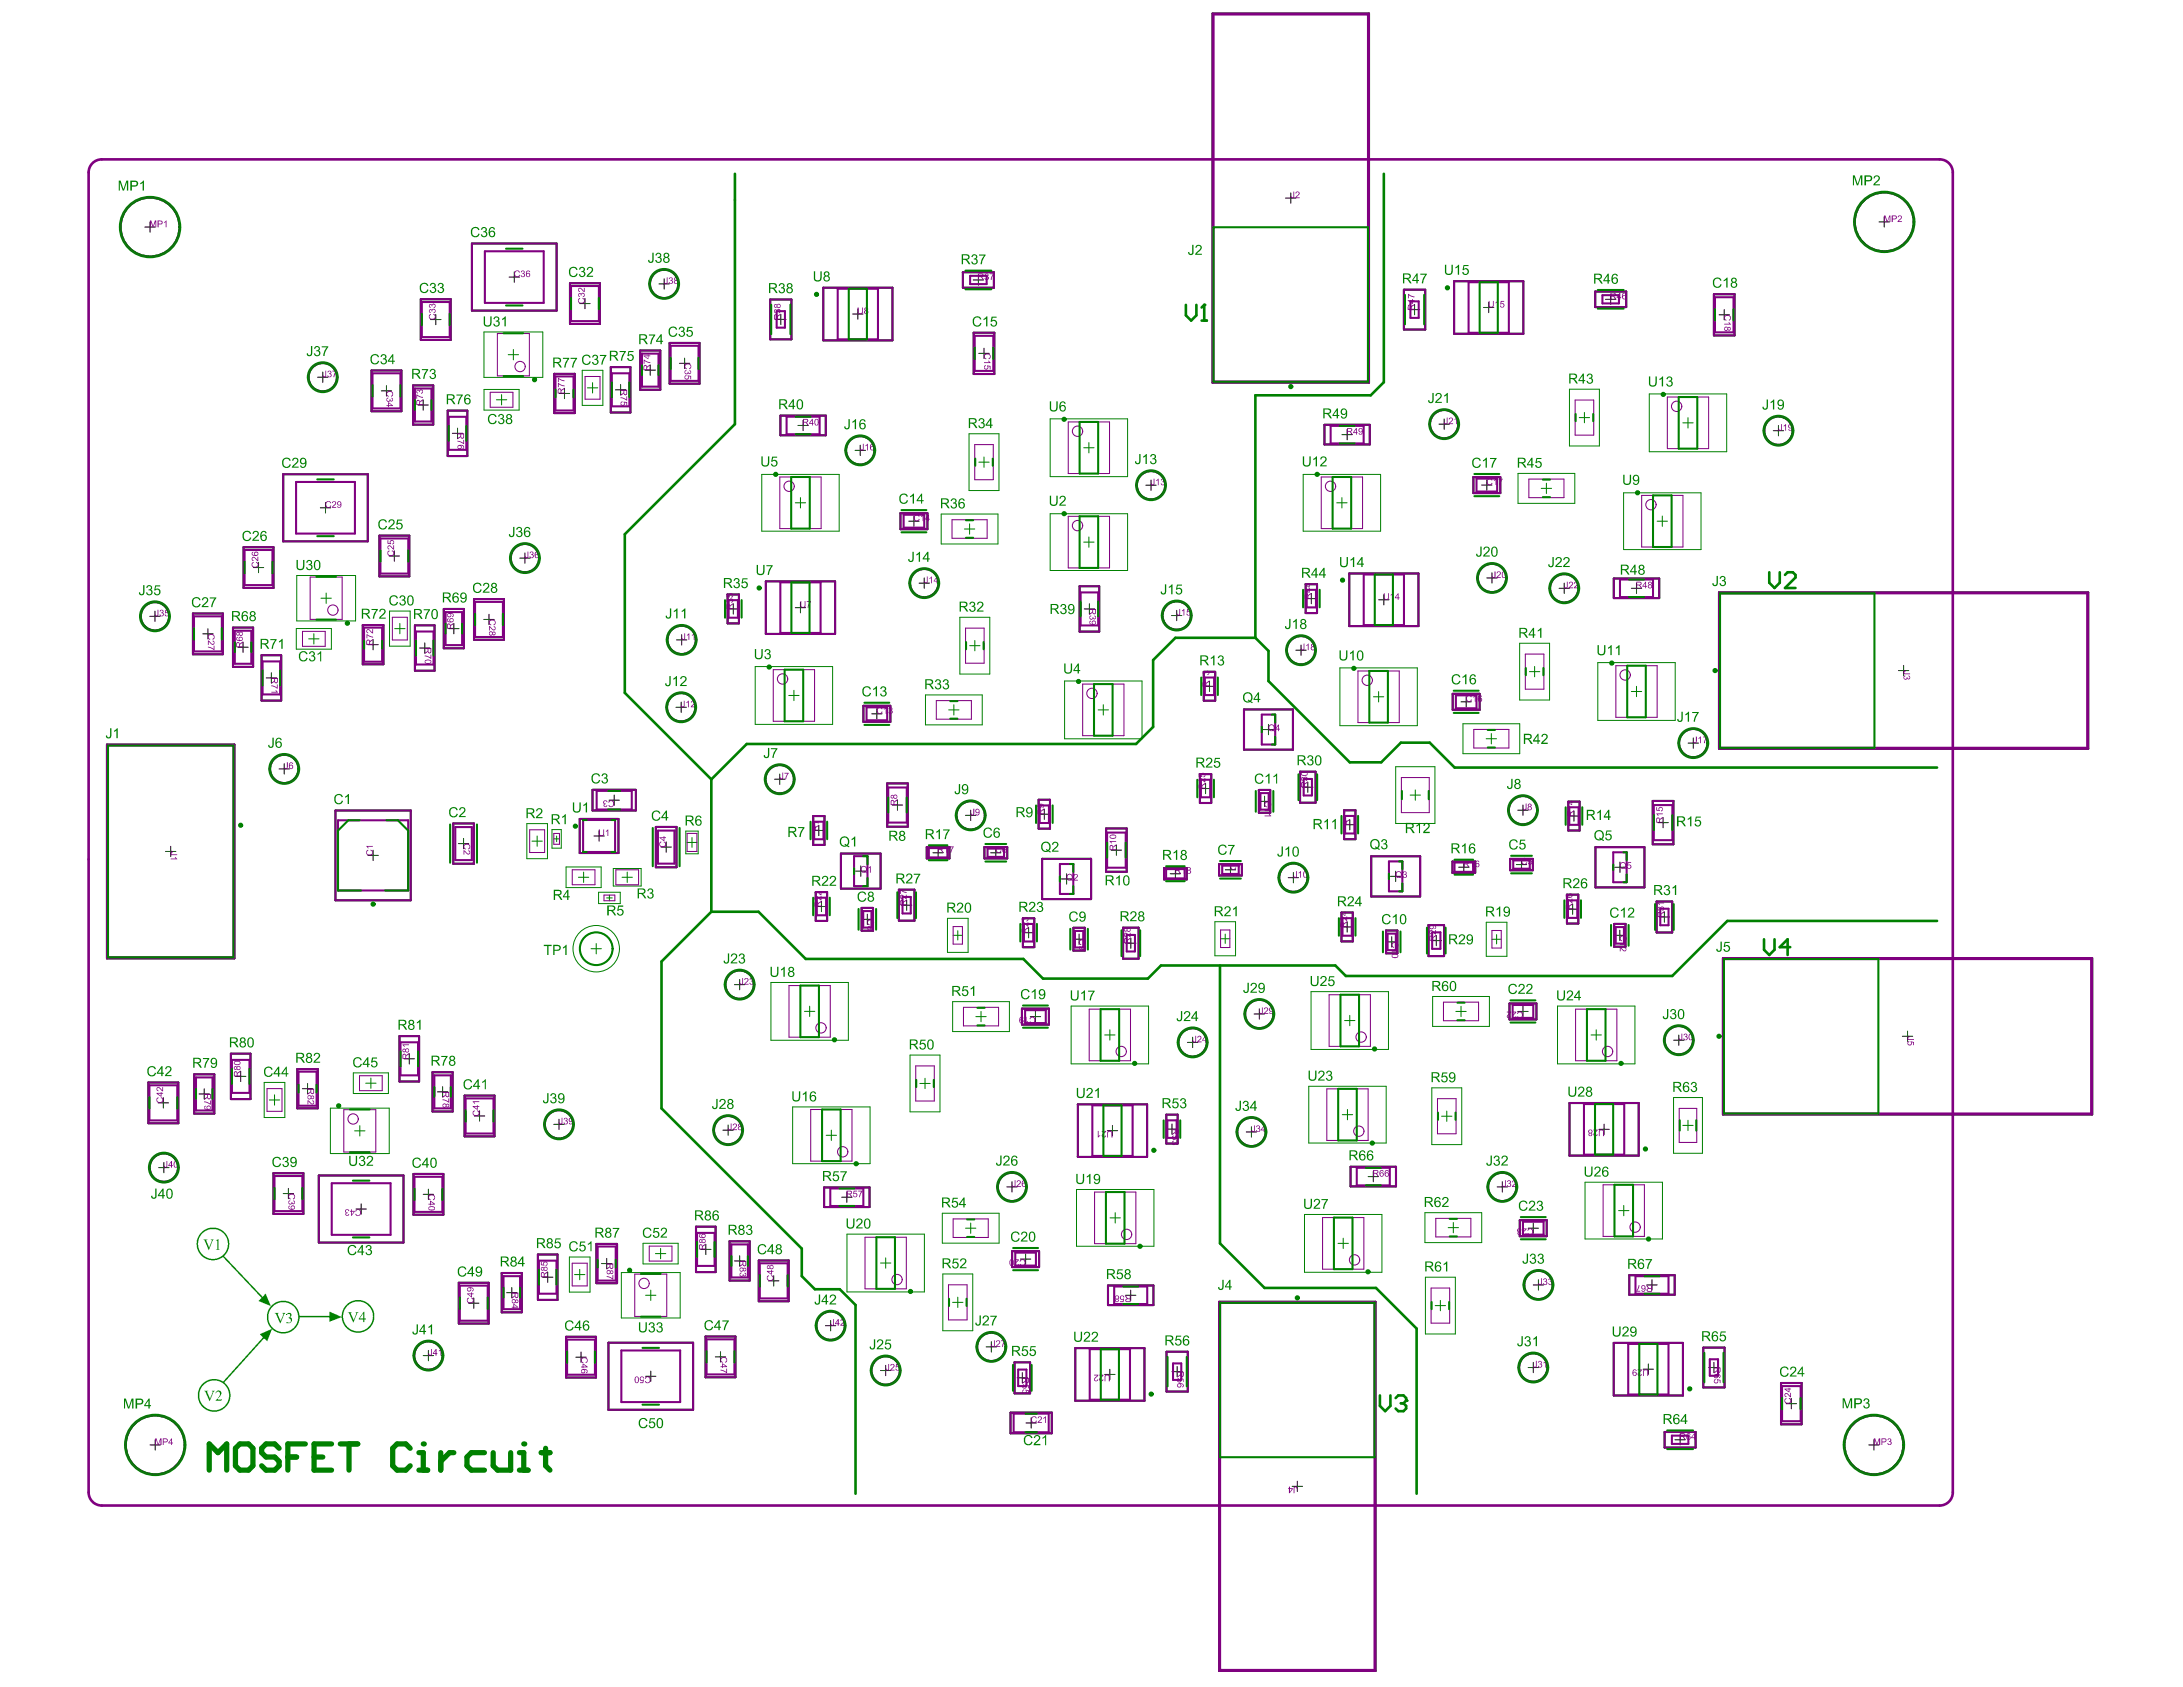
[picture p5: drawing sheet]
<svg xmlns="http://www.w3.org/2000/svg" width="279mm" height="216mm" viewBox="0 0 279 216" stroke-linecap="round" stroke-linejoin="round" font-family="sans-serif">
<g fill="none" stroke="#000" stroke-width=".13">
<path d="M18.5 29.1h1.4M19.2 28.4v1.3M65.2 35.5h1.3M65.8 34.8v1.3M74.2 38.8h1.3M74.9 38.2v1.3M84.3 36.3h1.4M85 35.7v1.3M109.8 39.5v1.4M124.6 35.8h1.3M125.2 35.2v1.3M164.5 25.4h1.4"/>
<path d="M165.2 24.7v1.3M180.4 39.6h1.3M181 39v1.3M189.9 39.4h1.3M190.5 38.7v1.3M205.5 38.3h1.3M206.2 37.6v1.4M220.7 39.6v1.3M240.5 28.4h1.3M241.2 27.7v1.4M40.6 48.3h1.4M41.3 47.6v1.3"/>
<path d="M48.8 50h1.3M49.5 49.4v1.3M53.5 51.8h1.3M54.2 51.2v1.3M55.1 40.9h1.3M55.8 40.2v1.4M57.9 55.5h1.3M58.6 54.8v1.3M71.6 50.4h1.3M72.2 49.7v1.3M78.8 49.9h1.3M79.4 49.2v1.3"/>
<path d="M82.6 47.4h1.3M83.2 46.7v1.3M87 46.5h1.3M87.6 45.8v1.4M99.3 40.9h1.3M99.9 40.2v1.3M102.1 54.4h1.3M102.8 53.8v1.3M109.1 40.2h1.4M109.4 57.6h1.4M110.1 57v1.3M125.3 45.2h1.3"/>
<path d="M125.9 44.6v1.3M171.8 55.6h1.3M172.4 55v1.3M184.2 54.3h1.3M184.8 53.6v1.3M220 40.3h1.3M227 55.1h1.3M227.6 54.5v1.3M19.2 78.9h1.3M19.8 78.2v1.3M32.4 72.6h1.3M33.1 72v1.3"/>
<path d="M41 65h1.3M41.7 64.3v1.3M49.8 71.2h1.3M50.5 70.5v1.3M58.1 79.8v1.3M61.9 79.3h1.3M62.6 78.6v1.3M66.5 71.4h1.3M67.2 70.8v1.3M93.2 77.9h1.3M93.9 77.3v1.3M101.8 77.8h1.3"/>
<path d="M102.5 77.1v1.3M116.3 66.7h1.3M117 66v1.4M117.6 74.6h1.4M118.3 74v1.3M138.8 77.9h1.3M139.4 77.3v1.3M146.7 62.1h1.3M147.3 61.4v1.4M149.9 78.8h1.4M150.6 78.1v1.3M167.2 76.6h1.3"/>
<path d="M167.8 75.9v1.4M176.5 76.8h1.3M177.1 76.1v1.3M189.6 62.1h1.4M190.3 61.4v1.3M190.3 74h1.3M191 73.3v1.3M199.5 75.3h1.4M200.2 74.6v1.3M208.8 75.3h1.3M209.5 74.6v1.3M26 81.1h1.3"/>
<path d="M26.6 80.5v1.3M30.4 82.8h1.4M31.1 82.2v1.3M34.1 86.8h1.3M34.7 86.1v1.3M35.7 98.4h1.3M36.4 97.7v1.4M47.1 82.5h1.3M47.8 81.8v1.4M53.7 82.9h1.3M54.4 82.3v1.3M57.4 80.5h1.3"/>
<path d="M86.5 90.5h1.3M86.6 81.9h1.3M87.2 89.9v1.3M87.2 81.2v1.4M99.1 99.7h1.4M99.8 99.1v1.3M111.6 91.4h1.3M112.2 90.7v1.3M154.1 87.8h1.4M154.8 87.2v1.3M161.7 93.4h1.3M162.4 92.7v1.3"/>
<path d="M165.9 83.2h1.3M166.5 82.6v1.3M187 89.8h1.3M187.7 89.2v1.3M216.1 95.1h1.3M216.7 94.4v1.4M243 85.8h1.3M243.6 85.2v1.3M21.2 109h1.3M21.8 108.3v1.3M47.1 109.5h1.3M47.8 108.8v1.3"/>
<path d="M58.7 108h1.3M59.3 107.3v1.3M76 107h1.3M76.7 106.3v1.4M78 102.4h1.3M78.6 101.7v1.4M84.6 108.4h1.3M85.3 107.8v1.3M104.1 106.3h1.4M104.5 116h1.3M104.8 105.6v1.3M105.1 115.4v1.3"/>
<path d="M109.5 111.5h1.3M110.2 110.8v1.3M110.3 117.7h1.4M111 117v1.3M114.2 103h1.3M114.9 102.4v1.3M115.4 115.8h1.3M116 115.2v1.3M119.4 109.1h1.3M120.1 108.5v1.3M123.6 104.3h1.3M124.2 103.7v1.3"/>
<path d="M126.8 109.1h1.3M127.5 108.5v1.3M131 119.4h1.3M131.6 118.7v1.3M133 104.2h1.3M133.7 103.5v1.4M135.9 112.5h1.3M136.5 111.8v1.4M138.1 119.5v1.4M142.2 108.8h1.3M142.9 108.1v1.4M149.8 111.8h1.3"/>
<path d="M150.4 111.2v1.3M153.6 100.9h1.4M154.3 100.3v1.3M156.8 111.3h1.3M157.5 110.7v1.3M161.2 102.6h1.3M161.8 101.9v1.3M164.9 112.3h1.3M165.5 111.7v1.3M166.7 100.7h1.3M167.4 100.1v1.3M171.8 118.6h1.3"/>
<path d="M172.1 105.5h1.3M172.4 118v1.3M172.8 104.9v1.3M178 112.2h1.3M178.1 119.9v1.3M178.6 111.5v1.3M183.8 119.7v1.3M186.7 111h1.3M187.4 110.3v1.3M194.1 110.6h1.3M194.3 103.7h1.3M194.7 110v1.3"/>
<path d="M194.9 103v1.3M200.6 116.3h1.3M200.8 104.4h1.3M201.3 115.7v1.3M201.4 103.8v1.3M206.7 119.7h1.3M206.7 111h1.3M207.3 119v1.4M207.3 110.3v1.4M212.2 105.3h1.3M212.4 117.4h1.3M212.9 104.6v1.3"/>
<path d="M213 116.7v1.3M26.1 139.3v1.4M30.1 137.8h1.4M30.8 137.1v1.3M38.7 139.3h1.3M39.4 138.7v1.3M51.7 135.5h1.3M52.4 134.8v1.4M56 139.7h1.3M56.6 139.1v1.3M94 126h1.3M94.7 125.4v1.3"/>
<path d="M131.9 130.1h1.3M132.5 129.4v1.4M137.5 120.2h1.3M144.1 120.7h1.3M144.7 120.1v1.3M152 133.4h1.3M152.6 132.7v1.4M160.5 129.8h1.3M161.2 129.1v1.3M177.5 120.5h1.3M183.2 120.4h1.3M194.3 129.4h1.3"/>
<path d="M194.9 128.8v1.3M214.2 133.1h1.3M214.9 132.5v1.3M243.5 132.6h1.3M244.1 132v1.3M20.2 141.1h1.4M20.3 149.4h1.3M20.9 140.5v1.3M21 148.8v1.3M25.5 140h1.3M36.3 152.8h1.3M36.9 152.1v1.3"/>
<path d="M45.6 154.7h1.3M46.2 154.1v1.3M54.2 152.9h1.3M54.8 152.2v1.3M60.7 142.8h1.3M61.4 142.2v1.3M70.9 143.9h1.3M71.5 143.2v1.4M89.7 159.9h1.3M90.3 159.2v1.4M92.5 144.6h1.4M93.2 144v1.3"/>
<path d="M107.7 153.2h1.3M108.4 152.6v1.3M128.9 151.9h1.3M129.5 151.2v1.4M141.7 144.7h1.3M142.4 144v1.4M149.3 144.5h1.4M150 143.8v1.4M159.5 144.9h1.3M160.2 144.2v1.3M175.1 150.6h1.3M175.8 149.9v1.3"/>
<path d="M191.6 151.9h1.3M192.3 151.2v1.4M195.6 157.2h1.3M196.2 156.5v1.3M204.6 144.5h1.4M205.3 143.9v1.3M54.2 173.5h1.3M54.8 172.8v1.3M60 166.8h1.3M60.6 166.1v1.3M64.8 165.4h1.4M65.5 164.8v1.3"/>
<path d="M69.4 163.5h1.4M70.1 162.8v1.3M73.7 173.7h1.3M74.4 173v1.4M77 161.7h1.3M77.7 161v1.4M82.6 176.1h1.4M83.3 175.5v1.3M91.6 173.7h1.3M92.2 173v1.3M94 161.4h1.3M94.7 160.7v1.3"/>
<path d="M98.4 163.9h1.3M99 163.3v1.3M105.6 169.7h1.4M106.3 169v1.3M112.7 175.4h1.3M113.4 174.7v1.4M126.2 172.4h1.3M126.9 171.7v1.3M130.2 176.3h1.3M130.6 161.1h1.3M130.8 175.7v1.3M131.3 160.5v1.3"/>
<path d="M141.4 175.9h1.3M142 175.2v1.4M144.1 165.8h1.3M144.7 165.1v1.3M150 175.5h1.3M150.7 174.9v1.3M195.6 175h1.3M196.2 174.4v1.3M196.2 164.4h1.4M196.9 163.8v1.3M210.3 175.2h1.3M210.8 164.4h1.3"/>
<path d="M211 174.6v1.3M211.4 163.8v1.3M218.7 175h1.3M219.4 174.4v1.3M228.6 179.6h1.3M229.3 179v1.3M19.2 184.9h1.3M19.9 184.3v1.3M131.3 182.1h1.3M132 181.4v1.4M165.4 190.2h1.3M166 189.6v1.3"/>
<path d="M214.4 184.3h1.3M215 183.6v1.3M239.2 184.9h1.3M239.8 184.3v1.3"/>
</g>
<g fill="none" stroke="#008000" stroke-width=".26">
<path d="M155.2 1.7h20v47.3h-20zM53.9 38.3h3.8v5.2h-3.8zM60.4 31.2h10.8v8.6h-10.8zM73 36.2h3.8v5.3h-3.8zM98.6 38.3h2.7v5.1h-2.7zM105.4 36.8h8.8v6.8h-8.8zM123.2 34.8h4v2h-4zM179.7 37.1h2.7v5.1h-2.7zM186.1 36h8.9v6.7h-8.9zM204.2 37.3h3.9v2h-3.9zM219.4 37.6h2.6v5.3h-2.6zM47.5 47.4h3.9v5.2h-3.9z"/>
<path d="M52.9 49.3h2.6v5h-2.6zM57.3 52.6h2.5v5.8h-2.5zM70.9 47.8h2.7v5.1h-2.7zM78.2 47h2.5v5.8h-2.5zM81.9 44.9h2.6v5h-2.6zM85.7 43.9h3.8v5.2h-3.8zM99.9 53.2h5.8v2.5h-5.8zM124.6 42.6h2.7v5.3h-2.7zM169.5 54.4h5.8v2.5h-5.8zM24.7 78.5h3.8v5.2h-3.8zM31.2 70h3.8v5.2h-3.8zM36.2 60.7h10.9v8.6h-10.9z"/>
<path d="M46.4 80h2.7v5h-2.7zM48.6 68.5h3.8v5.3h-3.8zM56.8 77.9h2.6v5.1h-2.6zM60.7 76.7h3.8v5.2h-3.8zM93.1 76.1h1.5v3.7h-1.5zM98 74.4h8.9v6.7h-8.9zM115.2 65.7h3.5v2h-3.5zM138.2 75h2.5v5.8h-2.5zM167.1 74.8h1.5v3.7h-1.5zM172.7 73.4h8.8v6.7h-8.8zM188.6 61.1h3.4v2h-3.4zM206.5 74h5.9v2.5h-5.9z"/>
<path d="M220 75.8h47.3v20h-47.3zM13.7 95.3h16.3v27.4h-16.3zM29.8 80.3h2.6v5h-2.6zM33.5 83.9h2.5v5.8h-2.5zM53.1 80h2.5v5.8h-2.5zM110.5 90.3h3.5v2.1h-3.5zM153.6 99.1h1.4v3.7h-1.4zM154.1 86h1.4v3.7h-1.4zM159.2 90.8h6.3v5.1h-6.3zM166.4 98.8h2v3.9h-2zM185.9 88.8h3.5v2h-3.5zM42.9 103.7h9.7v11.5h-9.7z"/>
<path d="M58 105.4h2.7v5.1h-2.7zM74.2 104.8h5v4.4h-5zM75.8 101.1h5.6v2.6h-5.6zM83.9 105.8h2.7v5.2h-2.7zM104.1 104.4h1.4v3.7h-1.4zM104.4 114.2h1.5v3.7h-1.5zM107.6 109.2h5.1v4.5h-5.1zM110.3 116.2h1.4v2.9h-1.4zM113.5 100.3h2.7v5.5h-2.7zM115 113.9h2v3.9h-2zM118.6 108.4h2.9v1.5h-2.9zM126 108.4h2.9v1.5h-2.9z"/>
<path d="M130.9 117.5h1.5v3.7h-1.5zM132.9 102.4h1.5v3.7h-1.5zM133.4 109.9h6.2v5.2h-6.2zM137.4 118.7h1.4v3h-1.4zM141.6 106h2.6v5.6h-2.6zM143.7 118.7h2v4h-2zM149 111.1h2.9v1.4h-2.9zM156 110.6h2.9v1.4h-2.9zM161.1 101.1h1.5v2.9h-1.5zM171.7 116.8h1.4v3.7h-1.4zM172 103.7h1.5v3.7h-1.5zM175.5 109.6h6.3v5.1h-6.3z"/>
<path d="M177.4 119.1h1.5v2.9h-1.5zM182.8 118.4h2v4h-2zM185.9 110.3h2.9v1.4h-2.9zM193.3 109.9h2.9v1.5h-2.9zM200.6 114.5h1.4v3.7h-1.4zM200.7 102.6h1.5v3.7h-1.5zM204.2 108.4h6.3v5.2h-6.3zM206.6 118.2h1.4v3h-1.4zM211.5 102.5h2.7v5.6h-2.7zM212 115.4h2v3.9h-2zM19 138.5h3.8v5.3h-3.8zM24.9 137.5h2.5v5h-2.5z"/>
<path d="M29.6 134.8h2.5v5.9h-2.5zM38 136.8h2.7v5h-2.7zM51.1 132.6h2.5v5.8h-2.5zM55.4 137.2h2.5v5h-2.5zM130.8 129.1h3.5v2h-3.5zM193.2 128.4h3.4v2.1h-3.4zM220.5 122.6h47.3v20h-47.3zM35 150.1h3.8v5.3h-3.8zM40.8 150.4h10.8v8.6h-10.8zM52.9 150.2h3.8v5.3h-3.8zM59.5 140.2h3.8v5.2h-3.8zM76.3 159.2h2.7v5h-2.7z"/>
<path d="M89.1 157h2.5v5.8h-2.5zM93.4 158.9h2.6v5h-2.6zM105.5 152h5.8v2.5h-5.8zM138 141.3h8.8v6.8h-8.8zM149.3 142.7h1.4v3.7h-1.4zM172.9 149.3h5.8v2.5h-5.8zM194.5 156.2h3.5v2h-3.5zM200.9 141.2h8.8v6.7h-8.8zM58.7 164.2h3.9v5.2h-3.9zM64.2 162.9h2.6v5h-2.6zM68.8 160.5h2.6v5.9h-2.6zM72.4 171.1h3.9v5.2h-3.9z"/>
<path d="M77.9 171.8h10.8v8.6h-10.8zM90.3 171h3.8v5.3h-3.8zM97.1 161.3h3.8v5.2h-3.8zM129.5 160.1h3.5v2.1h-3.5zM129.8 174.3h2v4h-2zM137.6 172.5h8.9v6.8h-8.9zM141.8 164.5h5.8v2.5h-5.8zM149.3 173h2.7v5.1h-2.7zM156 166.6h20.1v47.2h-20.1zM206.5 171.9h8.9v6.7h-8.9zM208.5 163.2h5.8v2.5h-5.8zM218 172.5h2.7v5.1h-2.7z"/>
<path d="M228 177h2.6v5.3h-2.6zM129.3 180.8h5.3v2.6h-5.3zM213.1 183.3h3.9v2h-3.9z"/>
<circle cx="19.2" cy="29.1" r="3.9"/>
<circle cx="85" cy="36.3" r="1.91"/>
<circle cx="241.2" cy="28.4" r="3.9"/>
<circle cx="41.3" cy="48.3" r="1.91"/>
<circle cx="110.1" cy="57.6" r="1.91"/>
<circle cx="184.8" cy="54.3" r="1.91"/>
<circle cx="227.6" cy="55.1" r="1.91"/>
<circle cx="19.8" cy="78.9" r="1.91"/>
<circle cx="67.2" cy="71.4" r="1.91"/>
<circle cx="118.3" cy="74.6" r="1.91"/>
<circle cx="147.3" cy="62.1" r="1.91"/>
<circle cx="150.6" cy="78.8" r="1.91"/>
<circle cx="191" cy="74" r="1.91"/>
<circle cx="200.2" cy="75.3" r="1.91"/>
<circle cx="36.4" cy="98.4" r="1.91"/>
<circle cx="87.2" cy="90.5" r="1.91"/>
<circle cx="87.2" cy="81.9" r="1.91"/>
<circle cx="99.8" cy="99.7" r="1.91"/>
<circle cx="166.5" cy="83.2" r="1.91"/>
<circle cx="216.7" cy="95.1" r="1.91"/>
<circle cx="124.2" cy="104.3" r="1.91"/>
<circle cx="165.5" cy="112.3" r="1.91"/>
<circle cx="194.9" cy="103.7" r="1.91"/>
<circle cx="94.7" cy="126" r="1.91"/>
<circle cx="152.6" cy="133.4" r="1.91"/>
<circle cx="161.2" cy="129.8" r="1.91"/>
<circle cx="214.9" cy="133.1" r="1.91"/>
<circle cx="21" cy="149.4" r="1.91"/>
<circle cx="71.5" cy="143.9" r="1.91"/>
<circle cx="93.2" cy="144.6" r="1.91"/>
<circle cx="129.5" cy="151.9" r="1.91"/>
<circle cx="160.2" cy="144.9" r="1.91"/>
<circle cx="192.3" cy="151.9" r="1.91"/>
<circle cx="54.8" cy="173.5" r="1.91"/>
<circle cx="106.3" cy="169.7" r="1.91"/>
<circle cx="113.4" cy="175.4" r="1.91"/>
<circle cx="126.9" cy="172.4" r="1.91"/>
<circle cx="196.2" cy="175" r="1.91"/>
<circle cx="196.9" cy="164.4" r="1.91"/>
<circle cx="19.9" cy="184.9" r="3.9"/>
<circle cx="239.8" cy="184.9" r="3.9"/>
</g>
<g fill="none" stroke="#008000" stroke-width=".13">
<path d="M61.9 42.5h7.6v5.8h-7.6zM61.9 49.8h4.5v2.7h-4.5zM63.5 51.2h1.4M64.2 50.5v1.3M65 45.4h1.4M65.7 44.7v1.4M74.5 47.4h2.7v4.5h-2.7zM75.2 49.6h1.3M75.8 49v1.3M124 55.5h3.9v7.3h-3.9zM125.3 59.1h1.3M125.9 58.5v1.3"/>
<path d="M134.4 53.6h9.9v7.4h-9.9zM138.7 57.3h1.3M139.4 56.6v1.4M200.9 49.8h3.8v7.3h-3.8zM202.1 53.4h1.3M202.8 52.8v1.3M211.1 50.4h9.9v7.4h-9.9zM215.4 54.1h1.3M216 53.5v1.3M38 73.7h7.5v5.8h-7.5zM41.1 76.6h1.3M41.7 75.9v1.3"/>
<path d="M49.9 78.2h2.6v4.5h-2.6zM51.2 79.8v1.3M97.5 60.7h9.9v7.3h-9.9zM101.8 64.3h1.3M102.5 63.7v1.3M120.5 65.8h7.2v3.8h-7.2zM122.9 79h3.8v7.3h-3.8zM123.4 67.7h1.4M124.1 67v1.4M134.4 65.7h9.9v7.3h-9.9zM138.7 69.4h1.3M139.4 68.7v1.3"/>
<path d="M166.8 60.7h9.9v7.3h-9.9zM171.1 64.3h1.3M171.7 63.7v1.3M194.3 60.6h7.3v3.8h-7.3zM197.3 62.5h1.3M197.9 61.8v1.4M207.8 63.1h9.9v7.2h-9.9zM212.1 66.7h1.3M212.8 66v1.4M37.9 80.4h4.5v2.7h-4.5zM39.5 81.8h1.3M40.2 81.1v1.3"/>
<path d="M50.5 80.5h1.3M96.7 85.3h9.9v7.4h-9.9zM101 89h1.3M101.6 88.3v1.4M118.4 88.9h7.3v3.9h-7.3zM121.4 90.9h1.3M122.1 90.2v1.3M124.1 82.6h1.3M124.8 82v1.3M136.3 87.2h9.9v7.4h-9.9zM140.5 90.9h1.4M141.2 90.2v1.3"/>
<path d="M171.5 85.5h9.9v7.4h-9.9zM175.8 89.2h1.3M176.4 88.5v1.3M178.6 98.1h5.1v7.3h-5.1zM187.2 92.6h7.3v3.9h-7.3zM190.2 94.5h1.3M190.9 93.9v1.3M194.5 82.3h3.8v7.3h-3.8zM195.8 86h1.3M196.4 85.3v1.3M204.5 84.8h9.9v7.4h-9.9zM208.8 88.5h1.3"/>
<path d="M209.5 87.8v1.4M67.4 105.4h2.7v4.5h-2.7zM68.1 107.7h1.3M68.7 107v1.3M70.6 106.2h1.2v2.3h-1.2zM70.9 107.4h.7M71.2 107v.7M72.4 111h4.5v2.6h-4.5zM74 112.3h1.4M74.7 111.6v1.3M76.6 114.2h2.8v1.4h-2.8zM77.6 114.9h.8"/>
<path d="M78 114.6v.7M78.5 111.2h3.6v2.2h-3.6zM79.6 112.3h1.3M80.3 111.6v1.3M87.8 106.4h1.6v2.9h-1.6zM87.9 107.8h1.3M88.6 107.2v1.2M121.3 117.5h2.6v4.4h-2.6zM122 119.7h1.2M122.6 119.1v1.2M155.5 118h2.6v4.3h-2.6zM156.8 119.5v1.2"/>
<path d="M180.5 101.8h1.3M181.1 101.1v1.3M190.2 118h2.7v4.4h-2.7zM191.5 119.6v1.2M33.8 138.5h2.7v4.5h-2.7zM45.2 137.3h4.5v2.6h-4.5zM46.8 138.6h1.3M47.5 138v1.3M75.6 121.4h1.4M76.3 120.8v1.3M98.7 125.7h9.9v7.4h-9.9zM103 129.4h1.3"/>
<path d="M103.6 128.8v1.3M116.5 135h3.8v7.3h-3.8zM117.7 138.7h1.4M118.4 138v1.3M121.9 128.2h7.3v3.8h-7.3zM124.9 130.1h1.3M125.6 129.4v1.4M137.1 128.8h9.9v7.4h-9.9zM141.4 132.5h1.3M142 131.8v1.3M156.2 120.1h1.2M167.5 139h9.9v7.3h-9.9z"/>
<path d="M167.8 126.9h9.9v7.4h-9.9zM172.1 130.6h1.3M172.8 129.9v1.4M183.3 139.2h3.8v7.3h-3.8zM183.4 127.5h7.2v3.9h-7.2zM186.3 129.4h1.4M187 128.8v1.3M191 120.2h1.1M199.3 128.8h10v7.4h-10zM203.6 132.5h1.4M204.3 131.8v1.3M34.5 140.8h1.3"/>
<path d="M35.1 140.1v1.3M42.3 141.8h7.5v5.8h-7.5zM45.4 144.7h1.3M46.1 144.1v1.3M82.3 159.1h4.5v2.7h-4.5zM84.5 159.8v1.3M101.4 141.7h10v7.2h-10zM105.7 145.3h1.4M106.4 144.6v1.4M108.4 157.9h9.9v7.4h-9.9zM120.6 155.3h7.3v3.8h-7.3zM123.6 157.2h1.3"/>
<path d="M124.2 156.5v1.3M137.8 152.2h9.9v7.3h-9.9zM142.1 155.9h1.3M142.7 155.2v1.3M167 155.4h9.9v7.4h-9.9zM171.3 159.1h1.3M171.8 142.7h1.3M171.9 158.5v1.3M172.5 142v1.3M182.4 155.2h7.2v3.8h-7.2zM184.5 142.9h1.3M185.2 142.2v1.3"/>
<path d="M185.3 157.1h1.4M186 156.5v1.3M202.9 151.3h9.9v7.3h-9.9zM207.2 154.9h1.3M207.8 154.3v1.3M214.2 140.5h3.7v7.1h-3.7zM215.4 144h1.3M216 143.4v1.3M72.9 160.9h2.6v4.5h-2.6zM73.5 163.1h1.4M74.2 162.5v1.3M79.5 162.9h7.6v5.8h-7.6z"/>
<path d="M82.6 165.8h1.4M83.3 165.1v1.3M83.9 160.4h1.3M112.7 161.6h1.3M113.4 161v1.3M120.7 163h3.8v7.3h-3.8zM121.9 166.7h1.3M122.6 166v1.3M182.4 163.5h3.9v7.2h-3.9zM183.7 167.1h1.3M184.4 166.4v1.3"/>
<circle cx="76.3" cy="121.4" r="2.97"/>
</g>
<g fill="none" stroke="#800080" stroke-width=".26">
<path d="M155.2 1.7h20v47.3h-20zM155.3 1.9h19.8v46.9h-19.8zM53.9 38.3h3.8v5.2h-3.8zM54 38.7h3.6v4.4h-3.6zM60.4 31.2h10.8v8.6h-10.8zM62.1 32.2h7.5v6.6h-7.5zM73 36.2h3.8v5.3h-3.8zM73.1 36.6h3.6v4.5h-3.6zM98.6 38.3h2.7v5.1h-2.7zM99.4 39.8h1.1v2.1h-1.1zM105.4 36.8h8.8v6.8h-8.8zM107.2 37h5.2v6.4h-5.2z"/>
<path d="M123.2 34.8h4v2h-4zM124.2 35.3h2.1v1.1h-2.1zM179.7 37.1h2.7v5.1h-2.7zM180.5 38.6h1.1v2.1h-1.1zM186.1 36h8.9v6.7h-8.9zM188 36.1h5.1v6.5h-5.1zM204.2 37.3h3.9v2h-3.9zM205.1 37.8h2.1v1h-2.1zM219.4 37.6h2.6v5.3h-2.6zM219.5 38h2.4v4.5h-2.4zM47.5 47.4h3.9v5.2h-3.9zM47.7 47.8h3.5v4.5h-3.5z"/>
<path d="M52.9 49.3h2.6v5h-2.6zM53.1 49.7h2.1v4.2h-2.1zM57.3 52.6h2.5v5.8h-2.5zM57.4 53.3h2.3v4.3h-2.3zM70.9 47.8h2.7v5.1h-2.7zM71.1 48.2h2.3v4.3h-2.3zM78.2 47h2.5v5.8h-2.5zM78.3 47.8h2.3v4.2h-2.3zM81.9 44.9h2.6v5h-2.6zM82.2 45.3h2.1v4.2h-2.1zM85.7 43.9h3.8v5.2h-3.8zM85.8 44.3h3.6v4.4h-3.6z"/>
<path d="M99.9 53.2h5.8v2.5h-5.8zM100.7 53.3h4.2v2.3h-4.2zM124.6 42.6h2.7v5.3h-2.7zM124.8 43h2.3v4.5h-2.3zM169.5 54.4h5.8v2.5h-5.8zM170.3 54.5h4.2v2.2h-4.2zM24.7 78.5h3.8v5.2h-3.8zM24.8 78.9h3.6v4.5h-3.6zM31.2 70h3.8v5.2h-3.8zM31.3 70.4h3.6v4.5h-3.6zM36.2 60.7h10.9v8.6h-10.9zM37.9 61.7h7.5v6.6h-7.5z"/>
<path d="M46.4 80h2.7v5h-2.7zM48.6 68.5h3.8v5.3h-3.8zM48.7 68.9h3.6v4.5h-3.6zM56.8 77.9h2.6v5.1h-2.6zM57 78.3h2.1v4.3h-2.1zM60.7 76.7h3.8v5.2h-3.8zM60.8 77h3.6v4.5h-3.6zM93.1 76.1h1.5v3.7h-1.5zM93.3 76.8h1.1v2.3h-1.1zM98 74.4h8.9v6.7h-8.9zM99.9 74.5h5.1v6.5h-5.1zM115.2 65.7h3.5v2h-3.5z"/>
<path d="M115.7 65.9h2.6v1.6h-2.6zM138.2 75h2.5v5.8h-2.5zM138.3 75.8h2.3v4.2h-2.3zM167.1 74.8h1.5v3.7h-1.5zM167.2 75.5h1.2v2.2h-1.2zM172.7 73.4h8.8v6.7h-8.8zM174.5 73.5h5.2v6.5h-5.2zM188.6 61.1h3.4v2h-3.4zM189 61.3h2.6v1.6h-2.6zM206.5 74h5.9v2.5h-5.9zM207.3 74.2h4.3v2.2h-4.3zM220 75.8h47.3v20h-47.3z"/>
<path d="M220.1 75.9h47v19.8h-47zM13.7 95.3h16.3v27.4h-16.3zM13.8 95.4h16.1v27.1h-16.1zM29.8 80.3h2.6v5h-2.6zM30.1 80.7h2.1v4.2h-2.1zM33.5 83.9h2.5v5.8h-2.5zM33.6 84.6h2.3v4.3h-2.3zM46.6 80.3h2.3v4.4h-2.3zM53.1 80h2.5v5.8h-2.5zM53.2 80.8h2.3v4.2h-2.3zM110.5 90.3h3.5v2.1h-3.5zM110.9 90.5h2.7v1.7h-2.7z"/>
<path d="M153.6 99.1h1.4v3.7h-1.4zM153.7 99.8h1.2v2.2h-1.2zM154.1 86h1.4v3.7h-1.4zM154.2 86.7h1.2v2.3h-1.2zM159.2 90.8h6.3v5.1h-6.3zM161.5 91.5h1.7v3.8h-1.7zM166.4 98.8h2v3.9h-2zM166.9 99.7h1v2.1h-1zM185.9 88.8h3.5v2h-3.5zM186.3 89h2.7v1.6h-2.7zM42.9 103.7h9.7v11.5h-9.7zM43.3 105h8.9v9h-8.9z"/>
<path d="M58 105.4h2.7v5.1h-2.7zM58.3 105.8h2.1v4.3h-2.1zM74.2 104.8h5v4.4h-5zM74.6 104.9h4.1v4.1h-4.1zM75.8 101.1h5.6v2.6h-5.6zM76.4 101.2h4.5v2.4h-4.5zM83.9 105.8h2.7v5.2h-2.7zM84.2 106.3h2.1v4.2h-2.1zM104.1 104.4h1.4v3.7h-1.4zM104.2 105.2h1.2v2.2h-1.2zM104.4 114.2h1.5v3.7h-1.5zM104.5 114.9h1.2v2.2h-1.2z"/>
<path d="M107.6 109.2h5.1v4.5h-5.1zM109.3 109.6h1.7v3.8h-1.7zM110.3 116.2h1.4v2.9h-1.4zM110.5 116.6h1v2.1h-1zM113.5 100.3h2.7v5.5h-2.7zM113.7 100.8h2.4v4.5h-2.4zM115 113.9h2v3.9h-2zM115.5 114.8h1.1v2.1h-1.1zM118.6 108.4h2.9v1.5h-2.9zM118.9 108.5h2.4v1.2h-2.4zM126 108.4h2.9v1.5h-2.9zM126.4 108.6h2.1v1.1h-2.1z"/>
<path d="M130.9 117.5h1.5v3.7h-1.5zM131.1 118.2h1.1v2.3h-1.1zM132.9 102.4h1.5v3.7h-1.5zM133.1 103.1h1.2v2.2h-1.2zM133.4 109.9h6.2v5.2h-6.2zM135.7 110.6h1.7v3.8h-1.7zM137.4 118.7h1.4v3h-1.4zM137.6 119.1h1v2.2h-1zM141.6 106h2.6v5.6h-2.6zM141.7 106.6h2.4v4.4h-2.4zM143.7 118.7h2v4h-2zM144.2 119.7h1.1v2.1h-1.1z"/>
<path d="M149 111.1h2.9v1.4h-2.9zM149.3 111.2h2.3v1.2h-2.3zM156 110.6h2.9v1.4h-2.9zM156.4 110.8h2.1v1h-2.1zM161.1 101.1h1.5v2.9h-1.5zM161.3 101.5h1.1v2.1h-1.1zM171.7 116.8h1.4v3.7h-1.4zM171.8 117.5h1.2v2.3h-1.2zM172 103.7h1.5v3.7h-1.5zM172.2 104.4h1.1v2.3h-1.1zM175.5 109.6h6.3v5.1h-6.3zM177.4 119.1h1.5v2.9h-1.5z"/>
<path d="M177.6 119.5h1.1v2.1h-1.1zM177.8 110.2h1.7v3.9h-1.7zM182.8 118.4h2v4h-2zM183.3 119.3h1.1v2.1h-1.1zM185.9 110.3h2.9v1.4h-2.9zM186.2 110.4h2.3v1.2h-2.3zM193.3 109.9h2.9v1.5h-2.9zM193.7 110.1h2.1v1.1h-2.1zM200.6 114.5h1.4v3.7h-1.4zM200.7 115.2h1.2v2.3h-1.2zM200.7 102.6h1.5v3.7h-1.5zM200.9 103.3h1.1v2.3h-1.1z"/>
<path d="M204.2 108.4h6.3v5.2h-6.3zM206.5 109.1h1.7v3.8h-1.7zM206.6 118.2h1.4v3h-1.4zM206.8 118.6h1v2.2h-1zM211.5 102.5h2.7v5.6h-2.7zM211.7 103h2.3v4.5h-2.3zM212 115.4h2v3.9h-2zM212.5 116.3h1.1v2.1h-1.1zM19 138.5h3.8v5.3h-3.8zM19.1 138.9h3.6v4.5h-3.6zM24.9 137.5h2.5v5h-2.5zM25.1 137.9h2.1v4.2h-2.1z"/>
<path d="M29.6 134.8h2.5v5.9h-2.5zM29.7 135.6h2.2v4.3h-2.2zM38 136.8h2.7v5h-2.7zM38.2 137.2h2.3v4.3h-2.3zM51.1 132.6h2.5v5.8h-2.5zM51.3 133.4h2.2v4.2h-2.2zM55.4 137.2h2.5v5h-2.5zM55.6 137.6h2.1v4.2h-2.1zM130.8 129.1h3.5v2h-3.5zM131.2 129.3h2.6v1.6h-2.6zM193.2 128.4h3.4v2.1h-3.4zM193.6 128.6h2.6v1.7h-2.6z"/>
<path d="M220.5 122.6h47.3v20h-47.3zM220.6 122.7h47v19.8h-47zM35 150.1h3.8v5.3h-3.8zM35.1 150.5h3.6v4.5h-3.6zM40.8 150.4h10.8v8.6h-10.8zM42.5 151.4h7.5v6.6h-7.5zM52.9 150.2h3.8v5.3h-3.8zM53 150.6h3.6v4.5h-3.6zM59.5 140.2h3.8v5.2h-3.8zM59.6 140.6h3.6v4.5h-3.6zM76.3 159.2h2.7v5h-2.7zM76.5 159.5h2.3v4.4h-2.3z"/>
<path d="M89.1 157h2.5v5.8h-2.5zM89.2 157.8h2.3v4.2h-2.3zM93.4 158.9h2.6v5h-2.6zM93.6 159.3h2.1v4.2h-2.1zM105.5 152h5.8v2.5h-5.8zM106.3 152.1h4.2v2.2h-4.2zM138 141.3h8.8v6.8h-8.8zM139.8 141.5h5.2v6.4h-5.2zM149.3 142.7h1.4v3.7h-1.4zM149.4 143.4h1.2v2.2h-1.2zM172.9 149.3h5.8v2.5h-5.8zM173.7 149.5h4.2v2.2h-4.2z"/>
<path d="M194.5 156.2h3.5v2h-3.5zM194.9 156.4h2.7v1.6h-2.7zM200.9 141.2h8.8v6.7h-8.8zM202.7 141.3h5.2v6.5h-5.2zM58.7 164.2h3.9v5.2h-3.9zM58.9 164.5h3.5v4.5h-3.5zM64.2 162.9h2.6v5h-2.6zM64.4 163.3h2.2v4.2h-2.2zM68.8 160.5h2.6v5.9h-2.6zM69 161.3h2.2v4.3h-2.2zM72.4 171.1h3.9v5.2h-3.9zM72.6 171.4h3.5v4.5h-3.5z"/>
<path d="M77.9 171.8h10.8v8.6h-10.8zM79.5 172.8h7.6v6.6h-7.6zM90.3 171h3.8v5.3h-3.8zM90.4 171.4h3.6v4.5h-3.6zM97.1 161.3h3.8v5.2h-3.8zM97.2 161.7h3.6v4.5h-3.6zM129.5 160.1h3.5v2.1h-3.5zM129.8 174.3h2v4h-2zM129.9 160.3h2.7v1.7h-2.7zM130.3 175.3h1.1v2.1h-1.1zM137.6 172.5h8.9v6.8h-8.9zM139.5 172.7h5.1v6.4h-5.1z"/>
<path d="M141.8 164.5h5.8v2.5h-5.8zM142.6 164.6h4.2v2.3h-4.2zM149.3 173h2.7v5.1h-2.7zM150.1 174.5h1.1v2.1h-1.1zM156 166.6h20.1v47.2h-20.1zM156.2 166.7h19.7v47h-19.7zM206.5 171.9h8.9v6.7h-8.9zM208.4 172h5.1v6.5h-5.1zM208.5 163.2h5.8v2.5h-5.8zM209.3 163.3h4.3v2.3h-4.3zM218 172.5h2.7v5.1h-2.7zM218.8 174h1.1v2.1h-1.1z"/>
<path d="M228 177h2.6v5.3h-2.6zM228.1 177.4h2.4v4.5h-2.4zM129.3 180.8h5.3v2.6h-5.3zM129.7 180.9h4.5v2.4h-4.5zM213.1 183.3h3.9v2h-3.9zM214 183.7h2.1v1.1h-2.1z"/>
</g>
<g fill="none" stroke="#800080" stroke-width=".13">
<path d="M62.7 50.2h2.9v1.9h-2.9zM63.7 42.7h4.1v5.4h-4.1zM74.9 48.2h1.9v2.9h-1.9zM124.8 56.9h2.3v4.5h-2.3zM136.7 54h5.3v6.6h-5.3zM201.6 51.2h2.4v4.5h-2.4zM213.4 50.8h5.3v6.6h-5.3zM39.7 73.9h4.1v5.4h-4.1zM50.2 79h1.9v2.9h-1.9zM99.8 61h5.3v6.6h-5.3zM121.9 66.5h4.4v2.4h-4.4zM136.7 66.1h5.3v6.6h-5.3z"/>
<path d="M169.1 61h5.3v6.6h-5.3zM195.7 61.3h4.5v2.4h-4.5zM210.1 63.4h5.3v6.6h-5.3zM38.7 80.8h2.9v1.9h-2.9zM99 85.7h5.3v6.6h-5.3zM119.8 89.7h4.5v2.3h-4.5zM123.6 80.4h2.4v4.5h-2.4zM138.6 87.5h5.3v6.7h-5.3zM173.8 85.9h5.3v6.6h-5.3zM179.4 99.5h3.5v4.5h-3.5zM188.6 93.4h4.5v2.3h-4.5zM195.2 83.7h2.4v4.5h-2.4z"/>
<path d="M206.8 85.2h5.3v6.6h-5.3zM67.8 106.2h1.9v2.9h-1.9zM70.9 106.7h.7v1.4h-.7zM73.2 111.3h2.9v1.9h-2.9zM77.3 114.6h1.4v.7h-1.4zM78.8 111.3h2.9v1.9h-2.9zM87.9 106.7h1.3v2.3h-1.3zM122 118.6h1.2v2.2h-1.2zM156.2 119h1.2v2.3h-1.2zM191 119.1h1.1v2.2h-1.1zM34.2 139.3h1.9v2.9h-1.9zM46 137.7h2.9v1.9h-2.9z"/>
<path d="M101 126.1h5.3v6.6h-5.3zM117.2 136.4h2.4v4.5h-2.4zM123.3 128.9h4.5v2.4h-4.5zM139.4 129.2h5.3v6.6h-5.3zM169.8 139.4h5.3v6.6h-5.3zM170.1 127.3h5.3v6.6h-5.3zM184.7 128.3h4.5v2.3h-4.5zM201.7 129.2h5.2v6.6h-5.2zM44 142h4.1v5.4h-4.1zM83.1 159.5h2.9v1.9h-2.9zM103.8 142h5.2v6.6h-5.2zM110.7 158.3h5.3v6.6h-5.3z"/>
<path d="M122 156h4.5v2.4h-4.5zM140.1 152.6h5.3v6.6h-5.3zM169.3 155.8h5.3v6.6h-5.3zM183.8 155.9h4.5v2.4h-4.5zM184 140.6h2.4v4.5h-2.4zM205.2 151.6h5.3v6.6h-5.3zM214.9 141.8h2.3v4.4h-2.3zM73.2 161.7h2v2.9h-2zM81.2 163.1h4.1v5.4h-4.1zM121.4 164.4h2.4v4.5h-2.4zM183.2 164.8h2.3v4.5h-2.3z"/>
<circle cx="66.6" cy="46.9" r=".66"/>
<circle cx="137.9" cy="55.2" r=".66"/>
<circle cx="214.6" cy="52" r=".66"/>
<circle cx="42.6" cy="78.1" r=".66"/>
<circle cx="101" cy="62.2" r=".66"/>
<circle cx="137.9" cy="67.3" r=".66"/>
<circle cx="170.3" cy="62.2" r=".66"/>
<circle cx="211.3" cy="64.6" r=".66"/>
<circle cx="100.2" cy="86.9" r=".66"/>
<circle cx="139.8" cy="88.7" r=".66"/>
<circle cx="175" cy="87.1" r=".66"/>
<circle cx="208" cy="86.4" r=".66"/>
<circle cx="76.3" cy="121.4" r="2.09"/>
<circle cx="105.1" cy="131.5" r=".66"/>
<circle cx="143.5" cy="134.6" r=".66"/>
<circle cx="174.2" cy="132.7" r=".66"/>
<circle cx="205.8" cy="134.6" r=".66"/>
<circle cx="45.2" cy="143.2" r=".66"/>
<circle cx="107.9" cy="147.4" r=".66"/>
<circle cx="144.2" cy="158" r=".66"/>
<circle cx="173.9" cy="144.8" r=".66"/>
<circle cx="209.3" cy="157" r=".66"/>
<circle cx="82.4" cy="164.2" r=".66"/>
<circle cx="114.8" cy="163.8" r=".66"/>
<circle cx="173.4" cy="161.2" r=".66"/>
</g>
<g fill="none" stroke="#800080" stroke-width=".2">
<circle cx="19.2" cy="29.1" r="3.7"/>
<circle cx="85" cy="36.3" r="1.78"/>
<circle cx="241.2" cy="28.4" r="3.7"/>
<circle cx="41.3" cy="48.3" r="1.78"/>
<circle cx="110.1" cy="57.6" r="1.78"/>
<circle cx="184.8" cy="54.3" r="1.78"/>
<circle cx="227.6" cy="55.1" r="1.78"/>
<circle cx="19.8" cy="78.9" r="1.78"/>
<circle cx="67.2" cy="71.4" r="1.78"/>
<circle cx="118.3" cy="74.6" r="1.78"/>
<circle cx="147.3" cy="62.1" r="1.78"/>
<circle cx="150.6" cy="78.8" r="1.78"/>
<circle cx="191" cy="74" r="1.78"/>
<circle cx="200.2" cy="75.3" r="1.78"/>
<circle cx="36.4" cy="98.4" r="1.78"/>
<circle cx="87.2" cy="90.5" r="1.78"/>
<circle cx="87.2" cy="81.9" r="1.78"/>
<circle cx="99.8" cy="99.7" r="1.78"/>
<circle cx="166.5" cy="83.2" r="1.78"/>
<circle cx="216.7" cy="95.1" r="1.78"/>
<circle cx="124.2" cy="104.3" r="1.78"/>
<circle cx="165.5" cy="112.3" r="1.78"/>
<circle cx="194.9" cy="103.7" r="1.78"/>
<circle cx="94.7" cy="126" r="1.78"/>
<circle cx="152.6" cy="133.4" r="1.78"/>
<circle cx="161.2" cy="129.8" r="1.78"/>
<circle cx="214.9" cy="133.1" r="1.78"/>
<circle cx="21" cy="149.4" r="1.78"/>
<circle cx="71.5" cy="143.9" r="1.78"/>
<circle cx="93.2" cy="144.6" r="1.78"/>
<circle cx="129.5" cy="151.9" r="1.78"/>
<circle cx="160.2" cy="144.9" r="1.78"/>
<circle cx="192.3" cy="151.9" r="1.78"/>
<circle cx="54.8" cy="173.5" r="1.78"/>
<circle cx="106.3" cy="169.7" r="1.78"/>
<circle cx="113.4" cy="175.4" r="1.78"/>
<circle cx="126.9" cy="172.4" r="1.78"/>
<circle cx="196.2" cy="175" r="1.78"/>
<circle cx="196.9" cy="164.4" r="1.78"/>
<circle cx="19.9" cy="184.9" r="3.7"/>
<circle cx="239.8" cy="184.9" r="3.7"/>
</g>
<g fill="#800080">
<path d="M139.5 78.8h.2v.1a.17 .17 0 0 0-.2 .2 .17 .17 0 0 0 .2 .1 .17 .17 0 0 0 .1-.2h.1a.13 .13 0 0 0 .2 .1 .13 .13 0 0 0 .1-.1 .13 .13 0 0 0-.2-.1l.1-.1a.24 .24 0 0 1 .2 .3 .24 .24 0 0 1-.4 .1v-.1a.27 .27 0 0 1-.4 .2 .27 .27 0 0 1 0-.5z"/>
<path d="M165.5 24.5h.1v.6a.22 .22 0 0 1-.2 .3 .22 .22 0 0 1-.2-.3h.1a.13 .13 0 0 0 .1 .2 .13 .13 0 0 0 .1-.2z"/>
<path d="M165.8 24.6l.2-.1a.27 .27 0 0 1 .3 .2 .27 .27 0 0 1-.2 .4l-.2 .2h.4v.1h-.5l.2-.3a.24 .24 0 0 0 .2-.3 .24 .24 0 0 0-.2-.2l-.1 .2h-.1z"/>
<path d="M183 119.1a.56 .56 0 0 1 .7 .4v-.5h.1v.6l-.3-.2a.23 .23 0 0 0-.2-.2 .23 .23 0 0 0-.3 .1l.2 .3a.28 .28 0 0 1-.2-.5z"/>
<path d="M132.1 181.3a.37 .37 0 0 1 .6 .2h-.1a.3 .3 0 0 0-.4-.1 .3 .3 0 0 0-.1 .4 .25 .25 0 0 0 .2 .2 .25 .25 0 0 0 .3-.2h.1a.41 .41 0 0 1-.6 .3 .41 .41 0 0 1-.1-.7z"/>
<path d="M132.9 181.3a.28 .28 0 0 1 .4 .1 .28 .28 0 0 1-.2 .4l-.2 .2h.5v.1h-.6l.4-.5a.17 .17 0 0 0 0-.2 .17 .17 0 0 0-.3 0l-.1 .1z"/>
<path d="M133.5 181.5l.4-.2v.8h-.1v-.7l-.2 .2z"/>
<path d="M212 104.1h.8v.1h-.6l.1 .2h-.1z"/>
<path d="M212 103.3h.1v.3l.2 .1a.27 .27 0 0 1 .2-.4 .27 .27 0 0 1 .3 .2 .27 .27 0 0 1-.2 .3v-.1a.17 .17 0 0 0 .1-.2 .17 .17 0 0 0-.2-.1 .17 .17 0 0 0 0 .3l-.1 .1-.4-.1z"/>
<path d="M200.6 103.3h.8v.1h-.6l.1 .2h-.1z"/>
<path d="M171.9 104.4h.9v.1h-.7l.1 .2h-.1z"/>
<path d="M171.9 103.7h.9v.1h-.7l.1 .2h-.1z"/>
<path d="M142 107.6h.9v.1h-.7l.1 .2h-.1z"/>
<path d="M104 104.9l.6 .3h.2v.2l-.4-.1-.3-.2v.4h-.1z"/>
<path d="M82.7 176.2h.2a.41 .41 0 0 1 .4 .6 .41 .41 0 0 1-.7 0l.1-.1a.3 .3 0 0 0 .4 .1 .3 .3 0 0 0-.1-.5 .24 .24 0 0 0-.2 0 .24 .24 0 0 0-.1 .2l-.2-.1z"/>
<path d="M81.9 176.3l.1-.1a.26 .26 0 0 1 .3 0 .26 .26 0 0 1 .1 .2h-.1a.18 .18 0 0 0-.3-.1 .18 .18 0 0 0 0 .3 .18 .18 0 0 0 .3-.1l.1 .1-.1 .4h-.4v-.1h.3v-.2a.28 .28 0 0 1-.3-.1 .28 .28 0 0 1 0-.3z"/>
<path d="M21.3 148.6h.1v.6a.22 .22 0 0 1-.2 .2 .22 .22 0 0 1-.2-.2h.1a.13 .13 0 0 0 .1 .2 .13 .13 0 0 0 .1-.2z"/>
<path d="M45.5 154.9l.1-.1a.4 .4 0 0 1 .5 .1 .4 .4 0 0 1 0 .6 .4 .4 0 0 1-.6-.1l.1-.1a.3 .3 0 0 0 .4 .1 .3 .3 0 0 0 0-.4 .26 .26 0 0 0-.2-.1 .26 .26 0 0 0-.2 .2l-.1-.1z"/>
<path d="M44.2 154.9l.1-.1h.3l.1 .1v.1h-.1a.17 .17 0 0 0-.2-.2 .17 .17 0 0 0-.1 .3 .17 .17 0 0 0 .2 .1v.1a.14 .14 0 0 0-.2 .1 .14 .14 0 0 0 .2 .1 .14 .14 0 0 0 .1-.1h.1a.24 .24 0 0 1-.3 .2 .24 .24 0 0 1-.1-.4l-.1-.1z"/>
<path d="M19.9 184.1h.1l.3 .7 .2-.7h.2v.8h-.2v-.7l-.2 .7h-.1l-.2-.7v.7h-.1z"/>
<path d="M239.8 184.1h.2l.2 .7 .3-.7h.1v.8h-.1v-.7l-.2 .7h-.1l-.3-.7v.7h-.1z"/>
<path d="M241.6 184.1a.23 .23 0 0 1 .4 0 .23 .23 0 0 1 0 .4 .27 .27 0 0 1-.1 .4 .27 .27 0 0 1-.4-.2h.1a.16 .16 0 0 0 .2 .1 .16 .16 0 0 0 .2-.1 .16 .16 0 0 0-.1-.2h-.2l.1-.1a.14 .14 0 0 0 .2-.1 .14 .14 0 0 0-.2-.2 .14 .14 0 0 0-.1 .2h-.1z"/>
<path d="M241.1 27.6h.2l.2 .7 .3-.7h.2v.8h-.1v-.7l-.3 .7h-.1l-.3-.7v.7h-.1z"/>
<path d="M243 27.6a.29 .29 0 0 1 .4 .2 .29 .29 0 0 1-.2 .3l-.2 .2h.4v.1h-.5l.2-.3a.22 .22 0 0 0 .2-.2 .22 .22 0 0 0-.2-.3l-.2 .2z"/>
<path d="M19.2 28.2h.2l.2 .8 .2-.8h.2v.9h-.1v-.7l-.3 .7h-.1l-.2-.8v.8h-.1z"/>
<path d="M21 28.4l.3-.2v.9h-.1v-.7l-.2 .1z"/>
<path d="M106.6 168.8h.1v.6a.22 .22 0 0 1-.2 .3 .22 .22 0 0 1-.2-.3h.1a.14 .14 0 0 0 .2 .2 .13 .13 0 0 0 0-.2z"/>
<path d="M107.6 168.9h.1a.29 .29 0 0 1 .4 .1 .29 .29 0 0 1-.2 .4l-.2 .2h.4v.1h-.5l.2-.3a.25 .25 0 0 0 .2-.2 .25 .25 0 0 0-.1-.3h-.2v.2h-.1z"/>
<path d="M55.2 172.6h.1v.6a.22 .22 0 0 1-.2 .3 .22 .22 0 0 1-.3-.3h.1a.14 .14 0 0 0 .2 .2 .13 .13 0 0 0 .1-.2z"/>
<path d="M56.2 172.8l.3-.2v.9h-.1v-.7l-.2 .1z"/>
<path d="M74.4 173.8h.2a.39 .39 0 0 1 .6 .1 .39 .39 0 0 1-.2 .5l-.1-.1a.3 .3 0 0 0 .1-.4 .3 .3 0 0 0-.4 0h-.1a.26 .26 0 0 0-.1 .3 .26 .26 0 0 0 .3 .2l-.1 .1a.39 .39 0 0 1-.2-.7z"/>
<path d="M92.3 173.8l.4-.1a.36 .36 0 0 1 .4 .3 .36 .36 0 0 1-.3 .4v-.1a.29 .29 0 0 0 .1-.5 .29 .29 0 0 0-.5 .1 .24 .24 0 0 0-.1 .2 .24 .24 0 0 0 .2 .2v.1a.39 .39 0 0 1-.2-.6z"/>
<path d="M92.2 175.3l.6 .1 .2 .2v-.4h.1v.5l-.9-.3z"/>
<path d="M98.2 163.3l.1-.1 .1 .1a.29 .29 0 0 0-.1 .5 .29 .29 0 0 0 .5 0 .23 .23 0 0 0 .1-.3 .23 .23 0 0 0-.2-.2v-.1l.1 .1a.28 .28 0 0 1 .2 .4 .47 .47 0 0 1-.5 .2 .47 .47 0 0 1-.4-.4z"/>
<path d="M94.7 163l.1-.2 .1 .2a.17 .17 0 0 0-.2 .2 .17 .17 0 0 0 .3 .1 .17 .17 0 0 0 .1-.2h.1a.14 .14 0 0 0 .1 .2 .14 .14 0 0 0 .1-.2 .14 .14 0 0 0-.1-.1v-.1a.23 .23 0 0 1 .2 .3 .23 .23 0 0 1-.4 .1 .26 .26 0 0 1-.4 .1 .26 .26 0 0 1 0-.4z"/>
<path d="M59.8 166.1h.2v.1a.3 .3 0 0 0-.1 .4 .3 .3 0 0 0 .4 .1 .25 .25 0 0 0 .2-.3 .25 .25 0 0 0-.2-.2v-.2l.1 .1a.37 .37 0 0 1 .2 .4 .37 .37 0 0 1-.3 .3 .4 .4 0 0 1-.5-.2 .4 .4 0 0 1 0-.5z"/>
<path d="M69.2 161.5h.1v.3h.3a.27 .27 0 0 1 .1-.3 .27 .27 0 0 1 .4 .2 .27 .27 0 0 1-.3 .3v-.1a.17 .17 0 0 0 .2-.2 .17 .17 0 0 0-.3-.1 .17 .17 0 0 0 0 .3v.1l-.5-.1z"/>
<path d="M77.7 163.3l.5 .2 .2 .1v-.4h.1v.6l-.8-.4z"/>
<path d="M71.9 143.1h.1v.5a.22 .22 0 0 1-.2 .3 .22 .22 0 0 1-.3-.2h.1a.13 .13 0 0 0 .2 .1 .13 .13 0 0 0 .1-.2z"/>
<path d="M72.2 143.1a.23 .23 0 0 1 .4 0 .23 .23 0 0 1-.1 .3 .26 .26 0 0 1 0 .5 .26 .26 0 0 1-.4-.2h.1a.17 .17 0 0 0 .3 .1 .17 .17 0 0 0 .1-.2 .17 .17 0 0 0-.2-.1v-.1a.15 .15 0 0 0 .1-.1 .15 .15 0 0 0-.1-.2 .15 .15 0 0 0-.2 .2h-.1z"/>
<path d="M36.9 152.9l.3-.1a.42 .42 0 0 1 .5 .2l.1 .2-.1 .2-.1 .1-.1-.1a.29 .29 0 0 0 .1-.5 .29 .29 0 0 0-.5 .1 .24 .24 0 0 0-.1 .2 .24 .24 0 0 0 .2 .2v.1a.38 .38 0 0 1-.3-.6z"/>
<path d="M36.9 153.7l.2-.1v.1a.16 .16 0 0 0-.1 .2 .16 .16 0 0 0 .2 .1 .16 .16 0 0 0 .1-.2h.1a.14 .14 0 0 0 .1 .2 .14 .14 0 0 0 .2-.2 .14 .14 0 0 0-.2-.1l.1-.1a.23 .23 0 0 1 .1 .3 .23 .23 0 0 1-.3 .1 .27 .27 0 0 1-.4 .1 .27 .27 0 0 1-.1-.4z"/>
<path d="M54.9 153l.4-.1a.36 .36 0 0 1 .4 .3 .36 .36 0 0 1-.3 .4v-.1a.29 .29 0 0 0 .1-.5 .29 .29 0 0 0-.5 .1 .24 .24 0 0 0-.1 .2 .24 .24 0 0 0 .2 .2v.1a.38 .38 0 0 1-.2-.6z"/>
<path d="M60.5 142.2l.2-.1 .1 .1a.29 .29 0 0 0-.1 .5 .29 .29 0 0 0 .4 0 .23 .23 0 0 0 .2-.3 .23 .23 0 0 0-.3-.2l.1-.1h.1a.31 .31 0 0 1 .1 .5l-.2 .2a.42 .42 0 0 1-.5-.1 .42 .42 0 0 1-.1-.5z"/>
<path d="M60.5 140.9h.8v.1h-.6l.1 .2h-.1z"/>
<path d="M56.6 140.7h.4l.4 .3v-.4h.1v.5l-.5-.2-.4-.1z"/>
<path d="M20.1 140.5l.1-.1 .1 .1a.29 .29 0 0 0-.1 .5 .29 .29 0 0 0 .5 0 .23 .23 0 0 0 .1-.3 .23 .23 0 0 0-.2-.2v-.1l.1 .1a.31 .31 0 0 1 .1 .4l-.2 .2a.42 .42 0 0 1-.5-.1 .42 .42 0 0 1 0-.5z"/>
<path d="M20.1 139.2a.54 .54 0 0 1 .7 .3v-.4h.1v.6l-.3-.2a.28 .28 0 0 0-.2-.2 .28 .28 0 0 0-.3 .1l.1 .1h.1v.2a.33 .33 0 0 1-.2-.5z"/>
<path d="M26.1 140.9l.4 .1 .4 .2v-.4h.1v.6l-.5-.3h-.4z"/>
<path d="M51.5 133.7h.9v.1h-.7l.1 .1-.1 .1z"/>
<path d="M39.4 140.8l.2 .1a.28 .28 0 0 0 .2 .3 .28 .28 0 0 0 .3-.1v-.2h-.1v-.1l.2 .2a.28 .28 0 0 1-.2 .4 .28 .28 0 0 1-.4-.3l-.1-.2v.4h-.1z"/>
<path d="M41.6 47.4h.1v.6a.22 .22 0 0 1-.2 .3 .22 .22 0 0 1-.2-.3h.1a.14 .14 0 0 0 .2 .2 .13 .13 0 0 0 0-.2z"/>
<path d="M42 47.5a.23 .23 0 0 1 .3 0 .23 .23 0 0 1 0 .3 .26 .26 0 0 1 0 .5 .26 .26 0 0 1-.4-.3h.1a.17 .17 0 0 0 .2 .2 .17 .17 0 0 0 .1-.2 .17 .17 0 0 0-.2-.1v-.1a.15 .15 0 0 0 .2-.2 .15 .15 0 0 0-.2-.1 .15 .15 0 0 0-.1 .2l-.1-.1z"/>
<path d="M42.6 47.4h.5l-.3 .9h-.1v-.3l.3-.5h-.4z"/>
<path d="M85.3 35.5h.1v.6a.22 .22 0 0 1-.2 .2 .22 .22 0 0 1-.2-.2h.1a.13 .13 0 0 0 .1 .2 .13 .13 0 0 0 .1-.2z"/>
<path d="M85.7 35.5a.23 .23 0 0 1 .3 0 .23 .23 0 0 1 0 .4 .26 .26 0 0 1 0 .4 .26 .26 0 0 1-.4-.2h.1a.17 .17 0 0 0 .2 .2 .17 .17 0 0 0 .1-.3 .17 .17 0 0 0-.2-.1v-.1a.15 .15 0 0 0 .2-.1 .15 .15 0 0 0-.2-.2 .15 .15 0 0 0-.1 .2h-.1z"/>
<path d="M74 38.2l.2-.1 .1 .1a.29 .29 0 0 0-.1 .5 .29 .29 0 0 0 .4 0 .23 .23 0 0 0 .1-.3 .23 .23 0 0 0-.2-.2l.1-.1 .1 .1a.31 .31 0 0 1 .1 .4l-.2 .2a.42 .42 0 0 1-.5-.1 .42 .42 0 0 1-.1-.5z"/>
<path d="M74 37.6l.3-.1 .1 .1a.26 .26 0 0 1 .4 0 .26 .26 0 0 1-.2 .4v-.1a.17 .17 0 0 0 .2-.2 .17 .17 0 0 0-.3-.1 .17 .17 0 0 0-.1 .2h-.1a.14 .14 0 0 0-.1-.2 .14 .14 0 0 0-.2 .2 .14 .14 0 0 0 .2 .1v.1l-.2-.1z"/>
<path d="M74 36.9h.1a.54 .54 0 0 1 .6 .3v-.4h.1v.6l-.2-.2a.28 .28 0 0 0-.2-.2 .28 .28 0 0 0-.3 .1v.1h.1v.2a.33 .33 0 0 1-.2-.5z"/>
<path d="M54.9 40.3l.2-.1 .1 .1a.29 .29 0 0 0-.1 .4 .29 .29 0 0 0 .4 0 .23 .23 0 0 0 .2-.2 .23 .23 0 0 0-.3-.2l.1-.1h.1a.31 .31 0 0 1 .1 .5l-.2 .2a.42 .42 0 0 1-.5-.1 .42 .42 0 0 1-.1-.5z"/>
<path d="M54.9 39.7l.2-.1h.1l.1 .1a.26 .26 0 0 1 .4 0 .26 .26 0 0 1-.2 .4v-.1a.17 .17 0 0 0 .2-.2 .18 .18 0 0 0-.3-.2 .17 .17 0 0 0-.1 .3h-.1a.14 .14 0 0 0-.1-.2 .14 .14 0 0 0-.1 .1 .14 .14 0 0 0 .1 .2v.1l-.2-.1z"/>
<path d="M54.9 39l.3-.1 .1 .1a.28 .28 0 0 1 .4 0 .28 .28 0 0 1-.1 .4l-.1-.1a.17 .17 0 0 0 .2-.2 .17 .17 0 0 0-.3-.1 .17 .17 0 0 0-.1 .2h-.1a.14 .14 0 0 0-.1-.2 .14 .14 0 0 0-.1 .2 .14 .14 0 0 0 .1 .1v.1l-.2-.1z"/>
<path d="M49.5 50.2l.4-.1a.36 .36 0 0 1 .4 .2 .36 .36 0 0 1-.2 .5l-.1-.1a.29 .29 0 0 0 .1-.5 .29 .29 0 0 0-.4 0 .24 .24 0 0 0-.1 .3 .24 .24 0 0 0 .2 .2l-.1 .1a.39 .39 0 0 1-.2-.6z"/>
<path d="M49.5 50.9h.2v.1a.16 .16 0 0 0-.1 .2 .16 .16 0 0 0 .2 .1 .16 .16 0 0 0 .1-.2h.1a.14 .14 0 0 0 .1 .2 .14 .14 0 0 0 .1-.2 .14 .14 0 0 0-.1-.1v-.1a.23 .23 0 0 1 .2 .3 .23 .23 0 0 1-.4 .1 .27 .27 0 0 1-.4 .1 .27 .27 0 0 1 0-.5z"/>
<path d="M53.3 50.5l.4 .2 .4 .1v.1h-.3l-.4-.3v.4h-.1z"/>
<path d="M53.3 50l.3-.1 .1 .1a.26 .26 0 0 1 .4-.1 .26 .26 0 0 1-.1 .5h-.1v-.1a.17 .17 0 0 0 .2-.2 .17 .17 0 0 0-.3-.1 .17 .17 0 0 0-.1 .2h-.1a.14 .14 0 0 0-.1-.2 .14 .14 0 0 0-.2 .1 .14 .14 0 0 0 .2 .2v.1l-.2-.1z"/>
<path d="M87.7 46.6l.4-.1a.36 .36 0 0 1 .4 .3 .36 .36 0 0 1-.3 .4v-.1a.29 .29 0 0 0 .1-.4 .29 .29 0 0 0-.5 0 .24 .24 0 0 0-.1 .3 .24 .24 0 0 0 .2 .1v.2a.39 .39 0 0 1-.2-.7z"/>
<path d="M87.7 47.4h.2v.1a.16 .16 0 0 0-.2 .2 .16 .16 0 0 0 .2 .1 .16 .16 0 0 0 .1-.2h.1a.14 .14 0 0 0 .1 .2 .14 .14 0 0 0 .2-.2 .14 .14 0 0 0-.2-.1l.1-.1a.23 .23 0 0 1 .2 .3 .23 .23 0 0 1-.4 .1v-.1a.27 .27 0 0 1-.4 .1 .27 .27 0 0 1 0-.4z"/>
<path d="M87.6 48.1l.2-.1 .1 .1a.19 .19 0 0 0-.2 .3 .19 .19 0 0 0 .3 0 .19 .19 0 0 0 0-.3v-.1l.5 .1v.4h-.1v-.3h-.3a.29 .29 0 0 1-.3 .4 .29 .29 0 0 1-.2-.5z"/>
<path d="M82.4 46l.6 .3h.2v.2l-.4-.1-.3-.2v.4h-.1z"/>
<path d="M65.8 34.8a.4 .4 0 0 1 .7 .1h-.1a.3 .3 0 0 0-.4-.1 .3 .3 0 0 0-.1 .4 .26 .26 0 0 0 .3 .2 .26 .26 0 0 0 .2-.2h.1v.1a.42 .42 0 0 1-.6 .1 .42 .42 0 0 1-.1-.6z"/>
<path d="M66.7 34.7a.24 .24 0 0 1 .4 0 .24 .24 0 0 1-.1 .3 .26 .26 0 0 1 0 .5 .26 .26 0 0 1-.4-.2l.1-.1a.17 .17 0 0 0 .2 .2 .17 .17 0 0 0 .2-.2 .17 .17 0 0 0-.3-.1l.1-.1a.14 .14 0 0 0 .2-.2 .14 .14 0 0 0-.2-.1 .14 .14 0 0 0-.1 .2l-.2-.1z"/>
<path d="M58.6 56.4l.3 .1 .4 .2v-.4h.1v.5l-.4-.2-.4-.1z"/>
<path d="M79.4 50.8l.4 .1 .4 .2v-.4h.1v.6l-.5-.3h-.4z"/>
<path d="M79.4 51.5l.2-.1 .1 .1a.17 .17 0 0 0-.2 .2 .17 .17 0 0 0 .3 .1 .17 .17 0 0 0 0-.3v-.1l.5 .1v.4h-.1v-.3l-.3-.1a.29 .29 0 0 1-.2 .4 .29 .29 0 0 1-.3-.4z"/>
<path d="M71.4 49l.6 .3h.2v.2l-.4-.1-.3-.3v.5h-.1z"/>
<path d="M71.4 48.3l.5 .3 .3 .1v.1l-.3-.1-.4-.2v.4h-.1z"/>
<path d="M20.2 78h.1v.6a.22 .22 0 0 1-.2 .3 .22 .22 0 0 1-.3-.3h.1a.14 .14 0 0 0 .2 .2 .13 .13 0 0 0 .1-.2z"/>
<path d="M20.5 78.1a.23 .23 0 0 1 .3 0 .23 .23 0 0 1 0 .3 .26 .26 0 0 1 0 .4 .26 .26 0 0 1-.4-.2h.1a.17 .17 0 0 0 .2 .2 .17 .17 0 0 0 .2-.2 .17 .17 0 0 0-.3-.1v-.1a.15 .15 0 0 0 .2-.2 .15 .15 0 0 0-.1-.1 .15 .15 0 0 0-.2 .2l-.1-.1z"/>
<path d="M21.2 78h.4v.1h-.3l-.1 .3a.27 .27 0 0 1 .4 .1 .27 .27 0 0 1-.2 .4 .27 .27 0 0 1-.3-.3h.1a.17 .17 0 0 0 .2 .2 .17 .17 0 0 0 .1-.3 .17 .17 0 0 0-.3 0h-.1z"/>
<path d="M67.5 70.6h.1v.6a.22 .22 0 0 1-.2 .2 .22 .22 0 0 1-.2-.2h.1a.13 .13 0 0 0 .1 .2 .13 .13 0 0 0 .1-.2z"/>
<path d="M67.9 70.6a.23 .23 0 0 1 .3 0 .23 .23 0 0 1 0 .4 .26 .26 0 0 1 0 .4 .26 .26 0 0 1-.4-.2h.1a.17 .17 0 0 0 .2 .1 .17 .17 0 0 0 .1-.2 .17 .17 0 0 0-.2-.1v-.1a.15 .15 0 0 0 .2-.1 .15 .15 0 0 0-.2-.2 .15 .15 0 0 0-.1 .2h-.1z"/>
<path d="M49.6 70.6l.2-.1 .1 .1a.29 .29 0 0 0-.1 .4 .29 .29 0 0 0 .4 0 .23 .23 0 0 0 .2-.3 .23 .23 0 0 0-.3-.1l.1-.2 .1 .1a.31 .31 0 0 1 .1 .5l-.2 .2a.42 .42 0 0 1-.5-.1 .42 .42 0 0 1-.1-.5z"/>
<path d="M49.6 69.9a.45 .45 0 0 1 .7 .3v-.4h.1v.6l-.3-.3a.22 .22 0 0 0-.2-.2 .22 .22 0 0 0-.2 .2l.1 .2a.29 .29 0 0 1-.2-.4z"/>
<path d="M49.6 69.1h.1v.4h.2a.27 .27 0 0 1 .2-.4 .27 .27 0 0 1 .4 .3 .27 .27 0 0 1-.3 .3v-.1a.19 .19 0 0 0 .1-.3 .19 .19 0 0 0-.2 0 .19 .19 0 0 0 0 .2l-.1 .1h-.4z"/>
<path d="M32.2 72l.2-.1 .1 .1a.29 .29 0 0 0-.1 .5 .29 .29 0 0 0 .5 0 .23 .23 0 0 0 .1-.3 .23 .23 0 0 0-.2-.2v-.1l.1 .1a.28 .28 0 0 1 .2 .4 .47 .47 0 0 1-.5 .2 .47 .47 0 0 1-.4-.4z"/>
<path d="M32.2 71.4a.45 .45 0 0 1 .7 .2l.1 .1v-.4h.1v.5l-.4-.2a.22 .22 0 0 0-.2-.2 .22 .22 0 0 0-.2 .2l.2 .2a.29 .29 0 0 1-.3-.4z"/>
<path d="M26.6 81.3l.4-.1a.36 .36 0 0 1 .4 .2 .36 .36 0 0 1-.2 .5v-.1a.29 .29 0 0 0 .1-.5 .29 .29 0 0 0-.5 0 .24 .24 0 0 0-.1 .3 .24 .24 0 0 0 .2 .2v.1a.38 .38 0 0 1-.3-.6z"/>
<path d="M26.6 82l.3 .2a.22 .22 0 0 0 .3 .2 .22 .22 0 0 0 .2-.2l-.2-.2a.27 .27 0 0 1 .2 .4 .27 .27 0 0 1-.5 0l-.2-.3v.4h-.1z"/>
<path d="M26.6 82.8l.5 .1 .2 .2v-.5h.2v.6l-.9-.3z"/>
<path d="M62.6 79.4l.4-.1a.36 .36 0 0 1 .4 .3 .36 .36 0 0 1-.2 .4v-.1a.29 .29 0 0 0 0-.4 .29 .29 0 0 0-.4 0 .24 .24 0 0 0-.1 .2 .24 .24 0 0 0 .2 .2v.1a.38 .38 0 0 1-.3-.6z"/>
<path d="M62.6 80.1l.3 .3a.22 .22 0 0 0 .2 .2 .22 .22 0 0 0 .3-.2l-.2-.3a.27 .27 0 0 1 .2 .5 .27 .27 0 0 1-.5-.1l-.2-.3v.5h-.1z"/>
<path d="M41.7 64.3a.4 .4 0 0 1 .7 .1h-.1a.3 .3 0 0 0-.5-.1 .3 .3 0 0 0 0 .4 .26 .26 0 0 0 .3 .2 .26 .26 0 0 0 .2-.2h.1l-.1 .1a.42 .42 0 0 1-.5 .1 .42 .42 0 0 1-.1-.6z"/>
<path d="M42.6 64.2a.29 .29 0 0 1 .4 .1 .29 .29 0 0 1-.2 .4l-.2 .2h.4v.1h-.5l.2-.3a.25 .25 0 0 0 .2-.2 .25 .25 0 0 0-.1-.3l-.3 .2z"/>
<path d="M34.7 87.7l.4 .1 .3 .2v-.4h.1v.5l-.6-.3h-.2z"/>
<path d="M34.7 88.5h.7l-.2-.2h.2l.2 .3h-.9z"/>
<path d="M54.4 83.9h.3l.4 .3v-.4h.1v.5l-.4-.2-.4-.1z"/>
<path d="M46.9 81.2l.9 .3v.1l-.6-.1-.2-.2v.4h-.1z"/>
<path d="M46.9 80.6l.3-.1 .5 .4v-.4h.1v.6h-.2l-.2-.3a.25 .25 0 0 0-.4 0v.1l.1 .1v.1a.31 .31 0 0 1-.2-.5z"/>
<path d="M131.8 130.2a.41 .41 0 0 1 .6 .1 .41 .41 0 0 1 0 .6 .41 .41 0 0 1-.6-.1l.1-.1a.29 .29 0 0 0 .4 .1 .29 .29 0 0 0 .1-.4 .25 .25 0 0 0-.3-.2 .25 .25 0 0 0-.2 .2h-.2z"/>
<path d="M131.3 130.1h.1v.7l.2-.1-.3 .3z"/>
<path d="M95 125.2h.1v.5a.22 .22 0 0 1-.2 .3 .22 .22 0 0 1-.2-.2h.1a.13 .13 0 0 0 .1 .1 .13 .13 0 0 0 .1-.2z"/>
<path d="M95.3 125.2a.27 .27 0 0 1 .5 .1 .27 .27 0 0 1-.2 .4l-.2 .2h.4v.1h-.6l.3-.3a.23 .23 0 0 0 .2-.2 .23 .23 0 0 0-.2-.3l-.2 .2z"/>
<path d="M96 125.2a.24 .24 0 0 1 .3 0 .24 .24 0 0 1 0 .4 .26 .26 0 0 1 0 .4 .26 .26 0 0 1-.4-.2h.1a.17 .17 0 0 0 .2 .1 .17 .17 0 0 0 .1-.2 .17 .17 0 0 0-.2-.1v-.1a.14 .14 0 0 0 .2-.1 .14 .14 0 0 0-.1-.2 .14 .14 0 0 0-.2 .2h-.1z"/>
<path d="M153 132.6h.1v.5a.24 .24 0 0 1-.2 .3 .24 .24 0 0 1-.3-.2h.1a.14 .14 0 0 0 .2 .1 .14 .14 0 0 0 .1-.1z"/>
<path d="M153.3 132.6a.29 .29 0 0 1 .4 .1 .29 .29 0 0 1-.1 .4l-.2 .2h.4v.1h-.6l.2-.3a.29 .29 0 0 0 .2-.4h-.2v.1h-.2z"/>
<path d="M113.7 174.6h.1v.5a.22 .22 0 0 1-.2 .3 .22 .22 0 0 1-.2-.2h.1a.13 .13 0 0 0 .1 .1 .13 .13 0 0 0 .1-.2z"/>
<path d="M114 174.6a.27 .27 0 0 1 .5 .1 .27 .27 0 0 1-.2 .4l-.2 .2h.4v.1h-.6l.3-.3a.23 .23 0 0 0 .2-.3 .23 .23 0 0 0-.2-.2l-.2 .2z"/>
<path d="M114.7 174.6h.4v.1h-.3v.2a.27 .27 0 0 1 .3 .2 .27 .27 0 0 1-.2 .3 .27 .27 0 0 1-.3-.2h.1a.17 .17 0 0 0 .2 .1 .17 .17 0 0 0 .1-.3 .17 .17 0 0 0-.3 0h-.1z"/>
<path d="M141.7 144.8h.1a.35 .35 0 0 1 .4-.1 .35 .35 0 0 1 .2 .4v.5h-.1v-.5a.22 .22 0 0 0-.3-.3 .22 .22 0 0 0-.2 .3v.5h-.1z"/>
<path d="M141 144.7h.6l-.3 .4a.23 .23 0 0 0-.2 .2 .23 .23 0 0 0 .2 .2l.2-.2a.27 .27 0 0 1-.4 .2 .27 .27 0 0 1 .1-.4l.2-.3h-.4z"/>
<path d="M140.5 144.7h.1v.7l.2-.1-.2 .3h-.1z"/>
<path d="M150 145.4l.2-.1v.1a.18 .18 0 0 0 0 .3 .18 .18 0 0 0 .2 0 .18 .18 0 0 0 0-.3v-.1l.4 .1v.4h-.1v-.3h-.2a.29 .29 0 0 1-.3 .4 .29 .29 0 0 1-.2-.5z"/>
<path d="M150 146.1l.2-.1v.1a.17 .17 0 0 0-.1 .2 .17 .17 0 0 0 .2 .1 .17 .17 0 0 0 .1-.2h.1a.14 .14 0 0 0 .1 .2 .14 .14 0 0 0 .2-.2 .14 .14 0 0 0-.2-.1v-.1a.24 .24 0 0 1 .2 .4 .24 .24 0 0 1-.4 0 .25 .25 0 0 1-.3 .1 .25 .25 0 0 1-.1-.4z"/>
<path d="M141.4 176h.1a.35 .35 0 0 1 .4 0 .35 .35 0 0 1 .1 .3v.5h-.1v-.5a.22 .22 0 0 0-.2-.3 .22 .22 0 0 0-.2 .3v.5h-.1z"/>
<path d="M140.7 175.9h.5l-.2 .4a.22 .22 0 0 0-.2 .2 .22 .22 0 0 0 .2 .2l.2-.2a.27 .27 0 0 1-.4 .2 .27 .27 0 0 1 0-.4l.3-.3h-.4z"/>
<path d="M140 175.9h.6l-.2 .3a.28 .28 0 0 0-.2 .2 .28 .28 0 0 0 .1 .3l.1-.1v-.1h.2l-.2 .2a.28 .28 0 0 1-.4-.2 .28 .28 0 0 1 .3-.3l.1-.2h-.4z"/>
<path d="M130.6 161.2h.3a.41 .41 0 0 1 .3 .6 .41 .41 0 0 1-.7 0l.1-.1a.27 .27 0 0 0 .4 .2 .27 .27 0 0 0 .1-.4 .25 .25 0 0 0-.2-.3 .25 .25 0 0 0-.3 .3l-.1-.1z"/>
<path d="M129.9 161.2h.5l-.2 .3a.22 .22 0 0 0-.2 .2 .22 .22 0 0 0 .2 .2l.1-.1h.1a.29 .29 0 0 1-.5 .2 .29 .29 0 0 1 .2-.5l.2-.2h-.4z"/>
<path d="M130.9 177.2h.2v.1a.18 .18 0 0 0-.1 .2 .18 .18 0 0 0 .2 .1 .18 .18 0 0 0 .1-.2l-.1-.2 .5 .1v.4h-.1v-.4h-.3l.1 .3a.3 .3 0 0 1-.4 .1 .3 .3 0 0 1-.1-.5z"/>
<path d="M130.9 177.9l.2-.1v.1a.18 .18 0 0 0-.1 .3 .18 .18 0 0 0 .2 0 .18 .18 0 0 0 0-.3v-.1l.5 .1v.4h-.1v-.3l-.3-.1a.29 .29 0 0 1 0 .4 .29 .29 0 0 1-.4 0 .29 .29 0 0 1 0-.4z"/>
<path d="M150.7 176.5l.1-.1 .1 .1a.17 .17 0 0 0-.1 .2 .17 .17 0 0 0 .2 .1 .17 .17 0 0 0 0-.3v-.1l.5 .1v.4h-.1v-.4h-.2a.3 .3 0 0 1-.3 .4 .3 .3 0 0 1-.2-.4z"/>
<path d="M129.9 151h.1v.6a.24 .24 0 0 1-.2 .3 .24 .24 0 0 1-.3-.2l.1-.1a.14 .14 0 0 0 .1 .2 .14 .14 0 0 0 .2-.2z"/>
<path d="M130.2 151.1a.25 .25 0 0 1 .4 0 .25 .25 0 0 1-.1 .4l-.3 .3h.5v.1h-.6l.2-.3a.36 .36 0 0 0 .2-.5h-.2l-.1 .2h-.1z"/>
<path d="M109.3 152.4h.4v.1h-.3l-.1 .2a.28 .28 0 0 1 .4 .1 .28 .28 0 0 1-.2 .4 .28 .28 0 0 1-.3-.2h.1a.18 .18 0 0 0 .2 .1 .18 .18 0 0 0 .1-.2 .18 .18 0 0 0-.2-.1h-.2z"/>
<path d="M109.8 152.4h.6l-.3 .5v.3h-.1v-.3l.3-.4h-.5z"/>
<path d="M143.4 165.9l.4-.1 .1 .2h-.1a.17 .17 0 0 0-.2-.1 .17 .17 0 0 0-.1 .3 .17 .17 0 0 0 .3 0h.1l-.1 .4h-.4v-.1h.3v-.2a.3 .3 0 0 1-.3-.1 .3 .3 0 0 1 0-.3z"/>
<path d="M165.6 190.4a.26 .26 0 0 1 .3-.1 .26 .26 0 0 1 .1 .2h-.1a.12 .12 0 0 0-.1-.1 .12 .12 0 0 0-.1 .1v.6h-.1z"/>
<path d="M127.2 171.5h.1v.6a.24 .24 0 0 1-.2 .3 .24 .24 0 0 1-.3-.3h.2a.13 .13 0 0 0 .1 .2 .13 .13 0 0 0 .1-.2z"/>
<path d="M127.5 171.6h.1a.28 .28 0 0 1 .4 .1 .28 .28 0 0 1-.2 .4l-.2 .2h.4v.1h-.5l.2-.4a.2 .2 0 0 0 .2-.2 .2 .2 0 0 0-.2-.2l-.2 .2z"/>
<path d="M128.1 171.5h.6l-.3 .9h-.1v-.3l.3-.5h-.5z"/>
<path d="M93.5 143.8h.1v.6a.23 .23 0 0 1-.2 .3 .23 .23 0 0 1-.2-.3h.1a.12 .12 0 0 0 .1 .1 .12 .12 0 0 0 .1-.1z"/>
<path d="M93.8 143.9a.29 .29 0 0 1 .5 0 .29 .29 0 0 1-.2 .5l-.2 .1h.4v.1h-.5l.2-.3a.23 .23 0 0 0 .2-.2 .23 .23 0 0 0-.1-.2l-.2 .1h-.1z"/>
<path d="M194.2 129.6l.3-.1a.42 .42 0 0 1 .4 .6 .42 .42 0 0 1-.7 0h.1a.31 .31 0 0 0 .4 0 .31 .31 0 0 0 .1-.3 .31 .31 0 0 0-.4-.2l-.1 .2-.1-.1z"/>
<path d="M193.5 129.5h.6l-.2 .2a.31 .31 0 0 0-.2 .5h.2l.1-.1h.1a.29 .29 0 0 1-.3 .2 .29 .29 0 0 1-.3-.2 .29 .29 0 0 1 .3-.3l.1-.2h-.4z"/>
<path d="M192.9 129.5h.5l-.2 .3a.23 .23 0 0 0-.2 .2 .23 .23 0 0 0 .1 .2h.2v-.1h.1a.27 .27 0 0 1-.5 .2 .27 .27 0 0 1 .2-.5l.2-.2h-.4z"/>
<path d="M161.5 128.9h.1v.6a.22 .22 0 0 1-.2 .3 .22 .22 0 0 1-.2-.3h.1a.13 .13 0 0 0 .1 .2 .13 .13 0 0 0 .1-.2z"/>
<path d="M161.8 129a.27 .27 0 0 1 .5 .1 .27 .27 0 0 1-.2 .4l-.2 .2h.4v.1h-.6l.3-.4a.23 .23 0 0 0 .2-.2 .23 .23 0 0 0-.2-.2l-.2 .2z"/>
<path d="M215.2 132.3h.1v.6a.22 .22 0 0 1-.2 .2 .22 .22 0 0 1-.2-.2h.1a.13 .13 0 0 0 .1 .2 .13 .13 0 0 0 .1-.2z"/>
<path d="M215.5 132.3a.23 .23 0 0 1 .4 0 .23 .23 0 0 1-.1 .4 .26 .26 0 0 1 .1 .4 .26 .26 0 0 1-.4-.2h.1a.17 .17 0 0 0 .2 .1 .17 .17 0 0 0 .1-.2 .17 .17 0 0 0-.2-.1v-.1a.15 .15 0 0 0 .2-.1 .15 .15 0 0 0-.2-.2 .15 .15 0 0 0-.1 .2h-.1z"/>
<path d="M196.6 174.2h.1v.6a.24 .24 0 0 1-.2 .2 .24 .24 0 0 1-.3-.2h.1a.14 .14 0 0 0 .1 .1 .14 .14 0 0 0 .2-.1z"/>
<path d="M197 174.2a.23 .23 0 0 1 .3 0 .23 .23 0 0 1-.1 .4 .26 .26 0 0 1 .1 .4 .27 .27 0 0 1-.5-.2h.2a.16 .16 0 0 0 .2 .1 .16 .16 0 0 0 .1-.2 .16 .16 0 0 0-.2-.1v-.1a.14 .14 0 0 0 .1-.1 .14 .14 0 0 0-.1-.2 .14 .14 0 0 0-.1 .2h-.2z"/>
<path d="M197.6 174.4l.3-.2v.8h-.1v-.6l-.2 .1z"/>
<path d="M204.7 144.6h.1a.35 .35 0 0 1 .3 0 .35 .35 0 0 1 .2 .3v.5h-.1v-.5a.22 .22 0 0 0-.2-.2 .22 .22 0 0 0-.3 .2v.5h-.1z"/>
<path d="M203.9 144.6h.6l-.2 .3a.23 .23 0 0 0-.2 .2 .23 .23 0 0 0 .1 .2l.3-.1a.27 .27 0 0 1-.5 .2 .27 .27 0 0 1 .1-.5l.3-.2h-.5z"/>
<path d="M210.3 175.4l.1-.1h.2a.3 .3 0 0 1 .3 .3v.5h-.1v-.5a.22 .22 0 0 0-.2-.2 .22 .22 0 0 0-.2 .2v.5h-.1z"/>
<path d="M209.6 175.3h.6l-.3 .3a.27 .27 0 0 0-.2 .2 .27 .27 0 0 0 .1 .2l.3-.1a.27 .27 0 0 1-.4 .1 .27 .27 0 0 1 .1-.4l.2-.2h-.4z"/>
<path d="M195.6 157.3l.1-.1a.42 .42 0 0 1 .5 .5 .42 .42 0 0 1-.7 .2l.1-.1a.3 .3 0 0 0 .5 0 .3 .3 0 0 0-.1-.4 .26 .26 0 0 0-.4 .1h-.1z"/>
<path d="M194.8 157.2h.6l-.2 .3a.22 .22 0 0 0-.3 .2 .22 .22 0 0 0 .2 .3l.3-.2a.27 .27 0 0 1-.5 .2 .27 .27 0 0 1 .1-.5l.2-.2h-.4z"/>
<path d="M194.2 157.3l.1-.1a.27 .27 0 0 1 .4 .2h-.1a.17 .17 0 0 0-.2-.1 .17 .17 0 0 0-.1 .3 .17 .17 0 0 0 .2 0v.1a.14 .14 0 0 0-.2 .1 .14 .14 0 0 0 .2 .2 .14 .14 0 0 0 .1-.2l.1 .1a.23 .23 0 0 1-.3 .2 .23 .23 0 0 1-.1-.4l-.1-.2z"/>
<path d="M219.4 176.6l.2-.1v.1a.18 .18 0 0 0-.1 .2 .18 .18 0 0 0 .2 .1 .18 .18 0 0 0 .1-.2v-.2l.4 .1v.4h-.1v-.3l-.2-.1v.1a.26 .26 0 0 1-.3 .3 .32 .32 0 0 1-.2-.4z"/>
<path d="M192.6 151h.1v.6a.24 .24 0 0 1-.2 .3 .24 .24 0 0 1-.2-.2l.1-.1a.14 .14 0 0 0 .1 .2 .14 .14 0 0 0 .1-.2z"/>
<path d="M193 151.1a.23 .23 0 0 1 .3 0 .23 .23 0 0 1 0 .3 .27 .27 0 0 1 0 .5 .27 .27 0 0 1-.4-.2h.1a.17 .17 0 0 0 .2 .1 .17 .17 0 0 0 .1-.2 .17 .17 0 0 0-.2-.1v-.1a.14 .14 0 0 0 .2-.1 .14 .14 0 0 0-.2-.2 .14 .14 0 0 0-.1 .2h-.1z"/>
<path d="M193.6 151.1a.27 .27 0 0 1 .4 .1 .27 .27 0 0 1-.1 .4l-.2 .2h.4v.1h-.6v-.1l.3-.3a.2 .2 0 0 0 .2-.2 .2 .2 0 0 0-.3-.2l-.1 .2h-.1z"/>
<path d="M228.4 179.1l.2-.2 .1 .1a.29 .29 0 0 0-.2 .5 .29 .29 0 0 0 .5 0 .24 .24 0 0 0 .2-.3 .24 .24 0 0 0-.3-.2l.1-.1a.39 .39 0 0 1 .2 .6 .39 .39 0 0 1-.6 .1 .38 .38 0 0 1-.2-.5z"/>
<path d="M228.5 178.3h.3l.3 .4v-.5h.1v.6l-.3-.2a.22 .22 0 0 0-.2-.2 .22 .22 0 0 0-.2 .2v.1h.2l-.1 .1a.32 .32 0 0 1-.1-.5z"/>
<path d="M209.7 164.5h.1v.2l-.3 .5h.4v.1h-.5l.2-.3z"/>
<path d="M244.2 132.7l.2-.1v.2a.13 .13 0 0 0-.2 .1 .13 .13 0 0 0 .2 .1h.6v.1h-.6a.23 .23 0 0 1-.2-.1 .23 .23 0 0 1 0-.3z"/>
<path d="M244.2 133.3h.2v.1a.17 .17 0 0 0-.1 .2 .17 .17 0 0 0 .2 .1 .17 .17 0 0 0 0-.3v-.1l.5 .1v.4h-.1v-.4h-.2a.29 .29 0 0 1-.3 .4 .29 .29 0 0 1-.2-.5z"/>
<path d="M197.3 163.6h.1v.6a.24 .24 0 0 1-.3 .3 .24 .24 0 0 1-.2-.3h.1a.14 .14 0 0 0 .1 .2 .14 .14 0 0 0 .2-.2z"/>
<path d="M197.5 163.7a.23 .23 0 0 1 .4-.1 .23 .23 0 0 1 0 .4 .27 .27 0 0 1 0 .5 .27 .27 0 0 1-.4-.3h.1a.16 .16 0 0 0 .2 .2 .16 .16 0 0 0 .1-.2 .16 .16 0 0 0-.2-.1v-.1a.15 .15 0 0 0 .2-.2 .15 .15 0 0 0-.1-.1 .15 .15 0 0 0-.2 .1h-.1z"/>
<path d="M198.2 163.7a.25 .25 0 0 1 .4 0 .25 .25 0 0 1 0 .3 .26 .26 0 0 1-.1 .4 .26 .26 0 0 1-.3-.2h.1a.17 .17 0 0 0 .2 .2 .17 .17 0 0 0 .1-.2 .17 .17 0 0 0-.2-.1v-.1a.14 .14 0 0 0 .1-.2 .14 .14 0 0 0-.1-.1 .14 .14 0 0 0-.1 .1h-.1z"/>
<path d="M160.5 144h.1v.6a.22 .22 0 0 1-.2 .3 .22 .22 0 0 1-.2-.3h.1a.13 .13 0 0 0 .1 .2 .13 .13 0 0 0 .1-.2z"/>
<path d="M160.8 144.1a.23 .23 0 0 1 .4 0 .23 .23 0 0 1-.1 .3 .26 .26 0 0 1 .1 .4 .26 .26 0 0 1-.4-.2h.1a.17 .17 0 0 0 .2 .2 .17 .17 0 0 0 .1-.2 .17 .17 0 0 0-.2-.1v-.1a.15 .15 0 0 0 .2-.2 .15 .15 0 0 0-.2-.1 .15 .15 0 0 0-.1 .2l-.1-.1z"/>
<path d="M187.7 89.1l.2-.1a.32 .32 0 0 1 .5 .2h-.1l-.1-.1a.31 .31 0 0 0-.4 .3 .31 .31 0 0 0 .3 .3l.2-.2h.1v.1a.4 .4 0 0 1-.6 .2 .4 .4 0 0 1-.1-.7z"/>
<path d="M188.6 89.2l.3-.2v.8h-.1v-.6l-.2 .1z"/>
<path d="M217.1 94.3h.1v.6a.22 .22 0 0 1-.3 .2 .22 .22 0 0 1-.2-.2l.1-.1a.13 .13 0 0 0 .1 .2 .14 .14 0 0 0 .2-.2z"/>
<path d="M217.4 94.5l.3-.3v.9h-.1v-.7l-.2 .2z"/>
<path d="M218 94.3h.5l-.2 .4-.1 .4h-.1v-.3l.3-.4h-.4z"/>
<path d="M228 54.3h.1v.6a.22 .22 0 0 1-.2 .2 .22 .22 0 0 1-.3-.2h.1a.14 .14 0 0 0 .2 .2 .13 .13 0 0 0 .1-.2z"/>
<path d="M228.3 54.5l.3-.2v.8h-.1v-.7l-.2 .2z"/>
<path d="M166.8 82.4h.1v.5a.23 .23 0 0 1-.1 .3 .23 .23 0 0 1-.3-.2h.1l.1 .1h.1z"/>
<path d="M167.2 82.6l.3-.2v.8h-.1v-.6l-.1 .1z"/>
<path d="M177.1 75.9h.1v.5a.22 .22 0 0 0 .2 .3 .22 .22 0 0 0 .3-.3v-.5h.1v.5a.32 .32 0 0 1-.4 .4 .32 .32 0 0 1-.3-.4z"/>
<path d="M178 76.1l.3-.2v.9h-.1v-.7l-.2 .1z"/>
<path d="M190.5 38.5h.1v.5a.22 .22 0 0 0 .3 .3 .22 .22 0 0 0 .2-.3v-.5h.1v.5a.32 .32 0 0 1-.3 .4 .32 .32 0 0 1-.4-.4z"/>
<path d="M191.4 38.7l.3-.2v.9h-.1v-.7l-.2 .1z"/>
<path d="M192.1 38.5h.4v.1h-.3v.2a.27 .27 0 0 1 .3 .2 .27 .27 0 0 1-.2 .4 .27 .27 0 0 1-.3-.3h.1a.17 .17 0 0 0 .2 .1 .17 .17 0 0 0 .1-.2 .17 .17 0 0 0-.3 0l-.1-.1z"/>
<path d="M190.4 61.3l.4-.1 .2 .2-.1 .1a.3 .3 0 0 0-.4-.1 .3 .3 0 0 0-.1 .5 .25 .25 0 0 0 .3 .1 .25 .25 0 0 0 .2-.2h.1l-.1 .2a.43 .43 0 0 1-.6-.1 .43 .43 0 0 1 .1-.6z"/>
<path d="M191.2 61.4l.3-.2v.9h-.1v-.7l-.2 .2z"/>
<path d="M191.8 61.3h.5l-.3 .8h-.1v-.3l.3-.4h-.4z"/>
<path d="M180.2 37.6l.4 .2 .4 .1v.1l-.4-.1-.3-.2v.5h-.1z"/>
<path d="M191.3 73.1h.1v.6a.24 .24 0 0 1-.2 .3 .24 .24 0 0 1-.3-.3h.1a.14 .14 0 0 0 .2 .2 .13 .13 0 0 0 .1-.2z"/>
<path d="M191.6 73.2h.1a.27 .27 0 0 1 .4 .1 .27 .27 0 0 1-.2 .3l-.2 .3h.4v.1h-.6l.2-.3a.25 .25 0 0 0 .2-.2 .25 .25 0 0 0-.1-.3l-.2 .2h-.1z"/>
<path d="M220.7 40.5l.2-.1a.39 .39 0 0 1 .6 .1 .39 .39 0 0 1-.2 .5v-.1a.31 .31 0 0 0 0-.5 .31 .31 0 0 0-.5 .2 .22 .22 0 0 0 0 .2 .22 .22 0 0 0 .2 .1l-.1 .1a.36 .36 0 0 1-.2-.5z"/>
<path d="M220.7 41.4h.6l-.1-.2h.1l.2 .3h-.8z"/>
<path d="M243.7 85.9l.2-.1v.2a.13 .13 0 0 0-.2 .1 .13 .13 0 0 0 .2 .1h.6v.1h-.6a.24 .24 0 0 1-.3-.1 .24 .24 0 0 1 .1-.3z"/>
<path d="M243.7 86.5h.2v.1a.16 .16 0 0 0-.2 .2 .16 .16 0 0 0 .2 .1 .16 .16 0 0 0 .1-.2h.1a.15 .15 0 0 0 .1 .2 .15 .15 0 0 0 .2-.2 .15 .15 0 0 0-.1-.1v-.1a.24 .24 0 0 1 .2 .3 .24 .24 0 0 1-.4 0 .27 .27 0 0 1-.4 .1 .27 .27 0 0 1 0-.4z"/>
<path d="M185.2 53.4h.1v.6a.22 .22 0 0 1-.2 .3 .22 .22 0 0 1-.3-.3h.1a.14 .14 0 0 0 .2 .2 .13 .13 0 0 0 .1-.2z"/>
<path d="M185.5 53.5a.28 .28 0 0 1 .4 .1 .28 .28 0 0 1-.2 .4l-.2 .2h.5v.1h-.6l.3-.4a.23 .23 0 0 0 .1-.2 .23 .23 0 0 0-.1-.2l-.3 .2z"/>
<path d="M186.2 53.6l.3-.2v.9h-.1v-.7l-.2 .1z"/>
<path d="M200.5 74.4h.1v.6a.23 .23 0 0 1-.2 .3 .23 .23 0 0 1-.2-.3h.1l.1 .2h.1z"/>
<path d="M200.8 74.6a.28 .28 0 0 1 .5-.1 .28 .28 0 0 1-.2 .5l-.2 .2h.4v.1h-.5l.2-.4a.23 .23 0 0 0 .2-.1 .23 .23 0 0 0-.1-.3l-.2 .1v.1z"/>
<path d="M201.5 74.5h.1a.29 .29 0 0 1 .4 .1 .29 .29 0 0 1-.3 .4l-.1 .2h.4v.1h-.6l.1-.2 .2-.1a.26 .26 0 0 0 .2-.2 .26 .26 0 0 0-.2-.3l-.2 .2h-.1z"/>
<path d="M112.3 90.7a.38 .38 0 0 1 .3-.2 .38 .38 0 0 1 .4 .3h-.2a.27 .27 0 0 0-.4-.1 .27 .27 0 0 0 0 .4 .25 .25 0 0 0 .2 .2 .25 .25 0 0 0 .3-.2h.1l-.1 .1a.42 .42 0 0 1-.6 .1 .42 .42 0 0 1 0-.6z"/>
<path d="M113.1 90.7l.4-.2v.9h-.1v-.7l-.2 .1z"/>
<path d="M113.8 90.5a.23 .23 0 0 1 .3 0 .23 .23 0 0 1 0 .4 .26 .26 0 0 1 0 .4 .26 .26 0 0 1-.4-.2h.1a.17 .17 0 0 0 .2 .2 .17 .17 0 0 0 .2-.2 .17 .17 0 0 0-.3-.1v-.1a.15 .15 0 0 0 .2-.2 .15 .15 0 0 0-.1-.1 .15 .15 0 0 0-.2 .2l-.1-.1z"/>
<path d="M87.6 81.1h.1v.5a.24 .24 0 0 1-.2 .3 .24 .24 0 0 1-.3-.2h.1a.14 .14 0 0 0 .2 .1 .14 .14 0 0 0 .1-.2z"/>
<path d="M88 81.2l.2-.1v.8h-.1v-.7l-.2 .2z"/>
<path d="M88.6 81.3l.3-.2v.8h-.1v-.7l-.2 .2z"/>
<path d="M87.5 89.7h.1v.5a.22 .22 0 0 1-.2 .3 .22 .22 0 0 1-.2-.2h.1a.13 .13 0 0 0 .1 .1 .13 .13 0 0 0 .1-.2z"/>
<path d="M87.9 89.9l.3-.2v.8h-.1v-.7l-.2 .2z"/>
<path d="M88.5 89.7h.1a.29 .29 0 0 1 .4 .2 .29 .29 0 0 1-.3 .3l-.1 .2h.4v.1h-.6l.2-.3a.25 .25 0 0 0 .3-.2 .25 .25 0 0 0-.2-.3l-.1 .1v.1h-.2z"/>
<path d="M147.7 61.3h.1v.5a.22 .22 0 0 1-.2 .3 .22 .22 0 0 1-.3-.2h.1a.13 .13 0 0 0 .2 .1 .13 .13 0 0 0 .1-.2z"/>
<path d="M148 61.5l.3-.2v.8h-.1v-.7l-.2 .2z"/>
<path d="M148.7 61.3a.24 .24 0 0 1 .3 0 .24 .24 0 0 1 0 .4 .26 .26 0 0 1-.1 .4 .26 .26 0 0 1-.3-.2h.1a.17 .17 0 0 0 .2 .1 .17 .17 0 0 0 .1-.2 .17 .17 0 0 0-.2-.1v-.1a.14 .14 0 0 0 .2-.1 .14 .14 0 0 0-.2-.2 .14 .14 0 0 0-.1 .2h-.1z"/>
<path d="M102.5 76.9h.1v.5a.22 .22 0 0 0 .2 .3 .22 .22 0 0 0 .2-.3v-.5h.1v.5a.32 .32 0 0 1-.3 .4 .32 .32 0 0 1-.3-.4z"/>
<path d="M103.3 76.9h.5l-.2 .5-.1 .4h-.1v-.3l.3-.5h-.4z"/>
<path d="M93 76.7l.3-.1 .1 .1a.27 .27 0 0 1 .4 0 .27 .27 0 0 1-.2 .4v-.1a.17 .17 0 0 0 .2-.2 .17 .17 0 0 0-.3-.1 .17 .17 0 0 0-.1 .2h-.1a.15 .15 0 0 0-.1-.2 .15 .15 0 0 0-.2 .2 .15 .15 0 0 0 .2 .1v.1a.28 .28 0 0 1-.2-.4z"/>
<path d="M93 76h.1v.3l.2 .1a.28 .28 0 0 1 .2-.5 .28 .28 0 0 1 .3 .2 .28 .28 0 0 1-.2 .4v-.1a.18 .18 0 0 0 .1-.3 .18 .18 0 0 0-.2-.1 .18 .18 0 0 0-.1 .3v.2l-.4-.1z"/>
<path d="M109.8 39.4h.1v.4a.22 .22 0 0 0 .2 .3 .22 .22 0 0 0 .2-.3v-.4h.1v.5a.34 .34 0 0 1-.3 .3 .34 .34 0 0 1-.3-.4z"/>
<path d="M117 66l.2-.1a.38 .38 0 0 1 .5 .2h-.1a.29 .29 0 0 0-.4-.1 .29 .29 0 0 0-.1 .4 .25 .25 0 0 0 .2 .2 .25 .25 0 0 0 .3-.2h.1a.39 .39 0 0 1-.5 .3 .39 .39 0 0 1-.2-.6z"/>
<path d="M117.9 66l.3-.1v.8h-.1v-.6l-.2 .1z"/>
<path d="M126.1 35a.24 .24 0 0 1 .4 0 .24 .24 0 0 1-.1 .4 .26 .26 0 0 1 0 .4 .26 .26 0 0 1-.4-.2h.1a.17 .17 0 0 0 .2 .2 .17 .17 0 0 0 .1-.3 .17 .17 0 0 0-.2-.1v-.1a.14 .14 0 0 0 .2-.1 .14 .14 0 0 0-.1-.1 .14 .14 0 0 0-.2 .1h-.1z"/>
<path d="M126.7 35h.5l-.3 .5v.3h-.1v-.2l.3-.5h-.4z"/>
<path d="M99.1 39.6l.4 .1a.26 .26 0 0 1 .4-.1 .26 .26 0 0 1-.1 .5h-.1v-.1a.17 .17 0 0 0 .1-.2 .17 .17 0 0 0-.2-.1 .17 .17 0 0 0-.1 .2h-.1a.13 .13 0 0 0-.1-.2 .13 .13 0 0 0-.2 .1 .14 .14 0 0 0 .2 .2v.1a.25 .25 0 0 1-.2-.2 .25 .25 0 0 1 0-.3z"/>
<path d="M118.6 73.8h.1v.6a.22 .22 0 0 1-.2 .2 .22 .22 0 0 1-.2-.2h.1l.1 .1h.1z"/>
<path d="M119 74l.3-.2v.8h-.1v-.6l-.2 .1z"/>
<path d="M126 45.4l.2-.1a.42 .42 0 0 1 .5 .2l.1 .1-.1 .3-.1 .1-.1-.1a.29 .29 0 0 0 .1-.5 .29 .29 0 0 0-.5 0 .24 .24 0 0 0-.1 .3 .24 .24 0 0 0 .2 .2v.1a.39 .39 0 0 1-.2-.6z"/>
<path d="M125.9 46.4h.7l-.1-.2h.1l.2 .3h-.9z"/>
<path d="M125.9 46.9l.2-.2 .1 .1a.19 .19 0 0 0-.2 .3 .19 .19 0 0 0 .3 .1 .19 .19 0 0 0 0-.3v-.1h.5v.5h-.1v-.4h-.3a.29 .29 0 0 1-.2 .4 .29 .29 0 0 1-.3-.4z"/>
<path d="M150.9 77.9h.1v.6a.22 .22 0 0 1-.2 .3 .22 .22 0 0 1-.2-.3h.1a.14 .14 0 0 0 .2 .2 .13 .13 0 0 0 0-.2z"/>
<path d="M151.3 78.1l.3-.2v.9h-.1v-.7l-.2 .1z"/>
<path d="M151.9 77.9h.5v.1h-.4v.3a.27 .27 0 0 1 .4 .1 .27 .27 0 0 1-.2 .4 .27 .27 0 0 1-.4-.3h.1a.18 .18 0 0 0 .3 .2 .17 .17 0 0 0 .1-.3 .17 .17 0 0 0-.3 0h-.1z"/>
<path d="M110.4 56.8h.1v.6a.22 .22 0 0 1-.2 .2 .22 .22 0 0 1-.2-.2h.1a.13 .13 0 0 0 .1 .2 .13 .13 0 0 0 .1-.2z"/>
<path d="M110.8 57l.3-.2v.8h-.1v-.6l-.2 .1z"/>
<path d="M153.9 86.7h.9v.1h-.7l.1 .1-.1 .1z"/>
<path d="M154 85.9l.3 .1a.26 .26 0 0 1 .5-.1 .27 .27 0 0 1-.2 .5h-.1v-.1a.17 .17 0 0 0 .2-.2 .17 .17 0 0 0-.2-.1 .17 .17 0 0 0-.1 .2h-.1a.14 .14 0 0 0-.2-.2 .14 .14 0 0 0-.1 .1 .14 .14 0 0 0 .2 .2l-.1 .1a.26 .26 0 0 1-.2-.2 .26 .26 0 0 1 .1-.3z"/>
<path d="M195.3 102.8h.1v.6a.24 .24 0 0 1-.2 .3 .24 .24 0 0 1-.3-.2l.1-.1a.14 .14 0 0 0 .1 .2 .14 .14 0 0 0 .2-.2z"/>
<path d="M124.6 103.5h.1v.6a.24 .24 0 0 1-.2 .3 .24 .24 0 0 1-.3-.3h.1a.13 .13 0 0 0 .1 .2 .14 .14 0 0 0 .2-.2z"/>
<path d="M194.8 109.9l.5-.1 .1 .2-.1 .1a.29 .29 0 0 0-.4-.1 .29 .29 0 0 0 0 .4 .24 .24 0 0 0 .3 .1 .24 .24 0 0 0 .1-.2l.2 .1a.42 .42 0 0 1-.7 .2 .42 .42 0 0 1 0-.7z"/>
<path d="M195.7 109.8h.4v.1h-.4v.2a.28 .28 0 0 1 .4 .2 .28 .28 0 0 1-.2 .3 .28 .28 0 0 1-.3-.2h.1a.18 .18 0 0 0 .3 .1 .18 .18 0 0 0 0-.3 .18 .18 0 0 0-.3 .1l-.1-.1z"/>
<path d="M188.2 110.3l.3-.2v.9h-.1v-.7l-.1 .1z"/>
<path d="M165.9 111.5h.1v.6a.22 .22 0 0 1-.2 .2 .22 .22 0 0 1-.3-.2h.1a.14 .14 0 0 0 .2 .2 .13 .13 0 0 0 .1-.2z"/>
<path d="M166.2 111.7l.3-.2v.8h-.1v-.6l-.2 .1z"/>
<path d="M157.6 110.5h.4l.2 .1-.1 .1a.29 .29 0 0 0-.5 0 .29 .29 0 0 0 .1 .4 .24 .24 0 0 0 .2 .1 .24 .24 0 0 0 .2-.2l.1 .1a.42 .42 0 0 1-.6 .1 .42 .42 0 0 1 0-.6z"/>
<path d="M158.3 110.5h.6l-.3 .4v.4h-.2l.1-.2 .2-.5h-.4z"/>
<path d="M127.6 108.4l.4-.1 .2 .2-.1 .1a.29 .29 0 0 0-.5-.1 .29 .29 0 0 0 0 .4 .24 .24 0 0 0 .3 .1 .24 .24 0 0 0 .2-.2l.1 .1a.42 .42 0 0 1-.7 .2 .42 .42 0 0 1 .1-.7z"/>
<path d="M151.3 111.2l.3-.2v.8h-.1v-.7l-.2 .2z"/>
<path d="M120.9 108.5l.3-.2v.8h-.1v-.6l-.2 .1z"/>
<path d="M121.5 108.3h.6l-.3 .5-.1 .3h-.1l.1-.2 .2-.5h-.4z"/>
<path d="M208.3 110.3h.5v.1h-.4v.3a.29 .29 0 0 1 .4 .1 .29 .29 0 0 1-.2 .4 .29 .29 0 0 1-.4-.2l.2-.1a.17 .17 0 0 0 .2 .2 .17 .17 0 0 0 .1-.3 .17 .17 0 0 0-.2-.1l-.2 .1z"/>
<path d="M179.6 111.6a.24 .24 0 0 1 .3-.1 .24 .24 0 0 1 0 .4 .26 .26 0 0 1 0 .5 .26 .26 0 0 1-.4-.3h.1a.18 .18 0 0 0 .2 .2 .18 .18 0 0 0 .2-.2 .18 .18 0 0 0-.3-.1v-.1a.14 .14 0 0 0 .2-.2 .14 .14 0 0 0-.1-.1 .14 .14 0 0 0-.2 .2l-.1-.1z"/>
<path d="M137.5 111.9a.29 .29 0 0 1 .5 .1 .29 .29 0 0 1-.3 .4l-.1 .2h.4v.1h-.6l.2-.3a.22 .22 0 0 0 .3-.2 .22 .22 0 0 0-.2-.3l-.3 .2z"/>
<path d="M111.1 111l.3-.2v.9h-.1v-.7l-.1 .1z"/>
<path d="M200.5 115a.44 .44 0 0 1 .5 .3l.1 .1v-.4h.1v.6l-.3-.3a.23 .23 0 0 0-.2-.2 .23 .23 0 0 0-.2 .2l.1 .2a.28 .28 0 0 1-.2-.2 .28 .28 0 0 1 .1-.3z"/>
<path d="M153.5 99.7a.36 .36 0 0 1 .5 .2l.2 .1v-.4h.1v.5l-.4-.2a.23 .23 0 0 0-.2-.2 .23 .23 0 0 0-.2 .1l.2 .3a.29 .29 0 0 1-.2-.4z"/>
<path d="M153.4 98.9h.1v.4h.3a.27 .27 0 0 1 .1-.4 .27 .27 0 0 1 .4 .3 .27 .27 0 0 1-.3 .3v-.1a.18 .18 0 0 0 .2-.3 .17 .17 0 0 0-.3 0 .17 .17 0 0 0 0 .2v.1h-.5z"/>
<path d="M171.6 117.4a.49 .49 0 0 1 .7 .3v-.4h.1v.6l-.2-.1-.3-.3a.16 .16 0 0 0-.2 0 .16 .16 0 0 0 .1 .2v.1a.28 .28 0 0 1-.2-.4z"/>
<path d="M130.8 118.1a.36 .36 0 0 1 .6 .2l.1 .2v-.5h.1v.6l-.3-.2a.23 .23 0 0 0-.2-.2 .23 .23 0 0 0-.3 .1l.2 .3a.29 .29 0 0 1-.2-.5z"/>
<path d="M130.8 117.5l.3-.1 .1 .1a.26 .26 0 0 1 .4 0 .26 .26 0 0 1-.1 .4h-.1v-.1a.17 .17 0 0 0 .1-.2 .17 .17 0 0 0-.2-.1 .17 .17 0 0 0-.1 .2h-.1a.14 .14 0 0 0-.1-.2 .14 .14 0 0 0-.2 .2 .14 .14 0 0 0 .2 .1v.1l-.2-.1z"/>
<path d="M104.4 114.7h.3l.3 .4v-.4h.1v.5l-.2-.1-.2-.2a.16 .16 0 0 0-.3 0 .16 .16 0 0 0 .1 .2v.1a.28 .28 0 0 1-.2-.2 .28 .28 0 0 1 .1-.3z"/>
<path d="M104.4 114.1a.55 .55 0 0 1 .6 .3v-.4h.1v.6l-.1-.1-.2-.2a.2 .2 0 0 0-.3-.2 .2 .2 0 0 0-.1 .3l.1 .1v.1a.31 .31 0 0 1-.1-.5z"/>
<path d="M115.3 114.5l.3 .1 .3 .3v-.4h.1v.6l-.2-.1-.2-.3a.16 .16 0 0 0-.3 0 .16 .16 0 0 0 .1 .2v.1a.28 .28 0 0 1-.2-.2 .28 .28 0 0 1 .1-.3z"/>
<path d="M115.2 113.8l.5 .3 .3 .1v.1l-.3-.1-.4-.2v.4h-.1z"/>
<path d="M212.2 116.1l.2-.1 .1 .2a.26 .26 0 0 1 .5-.1 .27 .27 0 0 1-.2 .5v-.1a.16 .16 0 0 0 .1-.2 .16 .16 0 0 0-.2-.2 .16 .16 0 0 0-.1 .2h-.1a.14 .14 0 0 0-.1-.1 .14 .14 0 0 0-.2 .1 .14 .14 0 0 0 .2 .2v.1a.27 .27 0 0 1-.2-.5z"/>
<path d="M212.2 115.5h.8v.1h-.7l.2 .2h-.1z"/>
<path d="M166.5 99.6a.19 .19 0 0 1 .2-.2 .19 .19 0 0 1 .2 .2 .26 .26 0 0 1 .4-.1 .26 .26 0 0 1-.2 .4v-.1a.16 .16 0 0 0 .2-.1 .16 .16 0 0 0-.2-.2 .16 .16 0 0 0-.2 .2h-.1a.14 .14 0 0 0-.1-.1 .14 .14 0 0 0-.1 .1 .14 .14 0 0 0 .1 .1v.1l-.2-.1z"/>
<path d="M144 119.4a.44 .44 0 0 1 .5 .3l.1 .1v-.4h.1v.5l-.3-.2a.23 .23 0 0 0-.2-.2 .23 .23 0 0 0-.3 .1l.2 .3a.28 .28 0 0 1-.3-.2 .28 .28 0 0 1 .2-.3z"/>
<path d="M138.1 120.4l.2-.2h.3a.38 .38 0 0 1 .4 .3 .38 .38 0 0 1-.3 .4v-.1a.29 .29 0 0 0 .1-.4 .29 .29 0 0 0-.4 0h-.1a.25 .25 0 0 0-.1 .2 .25 .25 0 0 0 .2 .2v.1a.35 .35 0 0 1-.3-.5z"/>
<path d="M111 117.8h.1a.4 .4 0 0 1 .7 0 .4 .4 0 0 1-.2 .6v-.1a.29 .29 0 0 0 .1-.5 .29 .29 0 0 0-.5 .1 .24 .24 0 0 0-.1 .2 .24 .24 0 0 0 .2 .2v.1a.38 .38 0 0 1-.3-.6z"/>
<path d="M207.4 119.9l.2-.2a.42 .42 0 0 1 .5 .2l.1 .2-.1 .2-.1 .1-.1-.1a.29 .29 0 0 0 .1-.4 .29 .29 0 0 0-.5 0 .24 .24 0 0 0-.1 .3 .24 .24 0 0 0 .2 .1v.2a.38 .38 0 0 1-.2-.6z"/>
<path d="M207.3 120.8h.7l-.1-.1 .1-.1 .2 .3h-.9z"/>
<path d="M207.3 121.2l.3 .1a.28 .28 0 0 0 .2 .3 .28 .28 0 0 0 .3-.1l-.1-.2h-.1v-.1a.29 .29 0 0 1 .3 .3 .29 .29 0 0 1-.3 .3 .29 .29 0 0 1-.3-.3l-.2-.2v.5h-.1z"/>
<path d="M161.9 102.7h.1a.4 .4 0 0 1 .6 0 .4 .4 0 0 1-.1 .6l-.1-.1a.29 .29 0 0 0 .1-.5 .29 .29 0 0 0-.4 .1 .24 .24 0 0 0-.2 .2 .24 .24 0 0 0 .3 .2l-.1 .1a.39 .39 0 0 1-.2-.6z"/>
<path d="M161.8 103.7h.7l-.1-.2h.1l.2 .3h-.9z"/>
<path d="M161.8 104.4h.7l-.1-.2h.1l.2 .3h-.9z"/>
<path d="M178.2 120.7l.2-.1a.42 .42 0 0 1 .5 .2l.1 .1-.1 .3-.1 .1-.1-.1a.29 .29 0 0 0 .1-.5 .29 .29 0 0 0-.5 0 .24 .24 0 0 0-.1 .3 .24 .24 0 0 0 .2 .2v.1a.38 .38 0 0 1-.2-.6z"/>
<path d="M178.1 121.7h.7l-.1-.2h.1l.2 .3h-.9z"/>
<path d="M36.7 97.6h.1v.5a.25 .25 0 0 1-.1 .3 .25 .25 0 0 1-.3-.1v-.1h.1a.13 .13 0 0 0 .1 .1 .13 .13 0 0 0 .1-.2z"/>
<path d="M100.1 98.9h.1v.6a.24 .24 0 0 1-.2 .2 .24 .24 0 0 1-.2-.2h.1a.14 .14 0 0 0 .1 .1 .14 .14 0 0 0 .1-.1z"/>
<path d="M100.4 98.9h.5l-.3 .8h-.1v-.2l.3-.5h-.4z"/>
<path d="M21.9 109h.2v.1a.13 .13 0 0 0-.2 .1 .13 .13 0 0 0 .2 .1h.6v.1h-.6a.24 .24 0 0 1-.3-.1 .24 .24 0 0 1 .1-.3z"/>
<path d="M21.8 109.9h.7l-.1-.2h.1l.2 .3h-.9z"/>
<path d="M76.6 106.2h.2v.4a.22 .22 0 0 0 .2 .3 .22 .22 0 0 0 .2-.3v-.4h.1v.4a.34 .34 0 0 1-.3 .4 .34 .34 0 0 1-.4-.4z"/>
<path d="M77.6 106.4l.3-.2v.8h-.1v-.7l-.2 .2z"/>
<path d="M46.9 108.9l.1-.1 .1 .1a.29 .29 0 0 0 0 .4 .29 .29 0 0 0 .4 0 .23 .23 0 0 0 .1-.3 .23 .23 0 0 0-.2-.1l.1-.2 .1 .1a.28 .28 0 0 1 .1 .4 .47 .47 0 0 1-.5 .3 .47 .47 0 0 1-.4-.4z"/>
<path d="M46.9 108.3h.8v.1h-.7l.2 .1-.1 .1z"/>
<path d="M78 102.5h.1a.41 .41 0 0 1 .5 .2 .41 .41 0 0 1-.2 .5 .41 .41 0 0 1-.5-.1l.1-.1a.3 .3 0 0 0 .4 .1 .3 .3 0 0 0 0-.5 .26 .26 0 0 0-.2-.1 .26 .26 0 0 0-.2 .2h-.1z"/>
<path d="M77.2 102.6a.29 .29 0 0 1 .3-.2 .29 .29 0 0 1 .3 .3h-.1a.18 .18 0 0 0-.3-.2 .17 .17 0 0 0-.1 .2 .17 .17 0 0 0 .3 .1l-.1 .1a.13 .13 0 0 0-.1 .1 .13 .13 0 0 0 .1 .2 .13 .13 0 0 0 .1-.1h.2a.23 .23 0 0 1-.4 .2 .23 .23 0 0 1 0-.4l-.2-.1z"/>
<path d="M59.4 108.1l.2-.1a.42 .42 0 0 1 .5 .2l.1 .2-.1 .2-.1 .1-.1-.1a.29 .29 0 0 0 .1-.5 .29 .29 0 0 0-.5 .1 .24 .24 0 0 0-.1 .2 .24 .24 0 0 0 .2 .2v.1a.38 .38 0 0 1-.2-.6z"/>
<path d="M59.3 108.8l.4 .2a.22 .22 0 0 0 .2 .2 .22 .22 0 0 0 .2-.1l-.2-.3a.27 .27 0 0 1 .2 .5 .27 .27 0 0 1-.4-.1l-.3-.3v.5h-.1z"/>
<path d="M84.4 107.8l.2-.1v.1a.29 .29 0 0 0 0 .5 .29 .29 0 0 0 .4 0 .25 .25 0 0 0 .1-.3 .25 .25 0 0 0-.2-.2l.1-.1a.39 .39 0 0 1 .2 .5 .39 .39 0 0 1-.5 .2 .42 .42 0 0 1-.3-.6z"/>
<path d="M139.9 78.1v.2a.14 .14 0 0 0 .1 .2 .14 .14 0 0 0 .2-.2v-.2zM139.4 77.9h.9v.5a.24 .24 0 0 1-.3 .2 .24 .24 0 0 1-.2-.2l-.4 .3v-.2l.4-.2v-.2h-.4z"/>
<path d="M139.8 79.7a.2 .2 0 0 0 .4 0 .2 .2 0 0 0-.4 0zM139.5 79.5l.1-.1v.1a.18 .18 0 0 0 0 .3 .18 .18 0 0 0 .2 0 .26 .26 0 0 1 .1-.3 .26 .26 0 0 1 .3 0 .26 .26 0 0 1 0 .4l-.3 .1a.34 .34 0 0 1-.4-.1 .34 .34 0 0 1 0-.4z"/>
<path d="M183.1 119.9v.4h.2v-.4v-.1zM183 119.8a.24 .24 0 0 1 .3-.1 .24 .24 0 0 1 .1 .2l.4-.3v.2l-.4 .2v.3h.4v.1h-.8z"/>
<path d="M183 118.6a.2 .2 0 0 0 .4 0 .2 .2 0 0 0-.4 0zM183 118.5l.5-.1a.28 .28 0 0 1 .3 .2 .28 .28 0 0 1-.2 .3v-.1a.16 .16 0 0 0 .1-.2 .16 .16 0 0 0-.2-.1h-.1a.27 .27 0 0 1-.1 .4 .27 .27 0 0 1-.3-.3z"/>
<path d="M209.5 74.5v.3h.3a.15 .15 0 0 0 .2-.1 .15 .15 0 0 0-.2-.2zM209.4 74.4h.4a.24 .24 0 0 1 .3 .3 .24 .24 0 0 1-.2 .2l.3 .4h-.2l-.2-.4h-.3v.4h-.1z"/>
<path d="M210.6 74.6l-.3 .4h.3zM210.6 74.4h.1v.6h.1v.1h-.1v.2h-.1v-.2h-.4z"/>
<path d="M211 74.7a.15 .15 0 0 0 .3 0 .15 .15 0 0 0-.3 0zM211 75.1a.2 .2 0 0 0 .4 0 .2 .2 0 0 0-.4 0zM211 74.5a.23 .23 0 0 1 .4 0 .23 .23 0 0 1-.1 .3 .25 .25 0 0 1 .1 .4 .25 .25 0 0 1-.4 0 .25 .25 0 0 1 .1-.4l-.2-.1z"/>
<path d="M212.1 104.8v.4h.3v-.4zM212 104.7a.25 .25 0 0 1 .3-.1 .25 .25 0 0 1 .2 .2l.3-.3v.2l-.3 .2v.3h.3v.1h-.8z"/>
<path d="M200.7 103.9v.4h.2v-.3zM200.6 103.8a.26 .26 0 0 1 .4 .2l.4-.3v.2l-.4 .2v.2h.4v.1h-.8z"/>
<path d="M200.7 102.7l.4 .2v-.2zM200.6 102.6h.5l.1-.2v.2h.2v.1h-.2v.3h-.1z"/>
<path d="M172 105v.4h.3v-.3zM172 104.9a.25 .25 0 0 1 .4 .2l.4-.3v.2l-.4 .2v.2h.4v.1h-.9v-.4z"/>
<path d="M142.1 108.3v.4h.3v-.4h-.1zM142.1 108.2a.25 .25 0 0 1 .4 .2l.4-.3v.1l-.4 .3v.2h.4v.1h-.9v-.5z"/>
<path d="M142.1 107a.32 .32 0 0 0 .5 .2 .18 .18 0 0 0 .1-.2 .18 .18 0 0 0-.2-.1zM142 106.9l.4-.1a.43 .43 0 0 1 .5 .3 .48 .48 0 0 1-.5 .3 .48 .48 0 0 1-.4-.3z"/>
<path d="M132.9 103.7v.4h.3v-.4zM132.8 103.6a.25 .25 0 0 1 .3 0 .25 .25 0 0 1 .2 .2l.3-.3v.1l-.3 .3v.2h.3v.1h-.8z"/>
<path d="M132.9 103.1a.19 .19 0 0 0 .3 0 .19 .19 0 0 0-.3 0zM132.8 103l.2-.1h.2a.42 .42 0 0 1 .5 .3l-.1 .2h-.2l.1-.1a.21 .21 0 0 0 0-.3 .21 .21 0 0 0-.3 0h.1a.27 .27 0 0 1 0 .3 .27 .27 0 0 1-.4 .1 .27 .27 0 0 1-.1-.4z"/>
<path d="M114.1 102.6v.3h.3v-.3l-.1-.1zM114 102.5a.25 .25 0 0 1 .3-.1 .25 .25 0 0 1 .2 .2l.3-.3v.2l-.3 .2v.2h.3v.1h-.8z"/>
<path d="M114.1 102a.14 .14 0 0 0 .2 0 .14 .14 0 0 0-.2 0zM114.4 102a.2 .2 0 0 0 .4 0 .2 .2 0 0 0-.4 0zM114 101.8l.3-.1 .1 .2a.27 .27 0 0 1 .4-.1 .27 .27 0 0 1 0 .4 .27 .27 0 0 1-.4-.1 .23 .23 0 0 1-.4 0 .23 .23 0 0 1 0-.3z"/>
<path d="M104.1 105.7l-.1 .5h.3v-.4zM104 105.6a.25 .25 0 0 1 .4 .2l.4-.3v.2l-.4 .3v.2h.4v.1h-.9v-.5z"/>
<path d="M81.4 176.3l-.1 .2a.22 .22 0 0 0 0 .3 .22 .22 0 0 0 .3 .1l.1-.3a.23 .23 0 0 0 0-.2 .23 .23 0 0 0-.3-.1zM81.3 176.3a.31 .31 0 0 1 .4-.1 .31 .31 0 0 1 .1 .4l-.1 .1a.28 .28 0 0 1-.3 .3 .28 .28 0 0 1-.2-.4z"/>
<path d="M21.9 148.8l-.3 .3h.3zM21.9 148.6h.1v.5h.1l-.1 .3h-.1v-.2h-.4z"/>
<path d="M22.3 148.8v.1a.25 .25 0 0 0 0 .3 .25 .25 0 0 0 .3 .1l.1-.2a.24 .24 0 0 0 0-.3 .24 .24 0 0 0-.3-.1zM22.2 148.7a.32 .32 0 0 1 .5 0 .32 .32 0 0 1 .1 .4 .28 .28 0 0 1-.4 .3 .28 .28 0 0 1-.2-.4z"/>
<path d="M45 155.1v.3l.3-.3zM44.9 154.8h.1v.2h.4l-.4 .6h-.1v-.5h-.1v-.1h.1z"/>
<path d="M20.9 184.2v.3h.3a.15 .15 0 0 0 .2-.1 .15 .15 0 0 0-.2-.2zM20.8 184.1h.5a.24 .24 0 0 1 .2 .3 .24 .24 0 0 1-.3 .2h-.3v.3h-.1z"/>
<path d="M21.9 184.3l-.3 .3h.3zM21.9 184.1h.1v.5h.1v.1h-.1v.2h-.1v-.2h-.4z"/>
<path d="M240.9 184.2v.3h.2a.15 .15 0 0 0 .2-.1 .15 .15 0 0 0-.1-.2zM240.8 184.1h.3a.26 .26 0 0 1 .3 .2 .26 .26 0 0 1-.3 .3h-.2v.3h-.1z"/>
<path d="M242.3 27.7v.3h.2a.15 .15 0 0 0 .2-.2 .15 .15 0 0 0-.2-.1zM242.1 27.6h.4a.26 .26 0 0 1 .3 .3 .26 .26 0 0 1-.3 .2h-.2v.3h-.2z"/>
<path d="M20.3 28.3v.3h.2a.15 .15 0 0 0 .2-.1 .15 .15 0 0 0-.2-.2zM20.2 28.2h.4a.22 .22 0 0 1 .2 .2 .22 .22 0 0 1-.1 .3h-.4v.4h-.1z"/>
<path d="M107.2 169l-.2 .4h.2zM107.3 168.8h.1v.6h.1l-.1 .3h-.2v-.2h-.3z"/>
<path d="M55.7 172.8l-.2 .4h.2zM55.8 172.6h.1v.6h.1l-.1 .3h-.2v-.2h-.3z"/>
<path d="M74.7 174.6v.3h.3zM74.6 174.5l.6 .4v.1h-.5v.1l-.3-.1v-.1h.2z"/>
<path d="M74.4 175.3l.4-.1a.28 .28 0 0 1 .4 .2 .28 .28 0 0 1-.2 .3v-.1a.16 .16 0 0 0 .1-.2 .16 .16 0 0 0-.2-.1h-.1a.28 .28 0 0 1 0 .4 .28 .28 0 0 1-.4 0 .28 .28 0 0 1 0-.4zM74.5 175.5a.19 .19 0 0 0 .3 0 .19 .19 0 0 0-.3 0z"/>
<path d="M92.5 174.6v.3h.4zM92.4 174.5l.7 .4v.1h-.6v.1l-.3-.1v-.1h.2z"/>
<path d="M98.3 162.7l.4 .3v-.3zM98.2 162.6h.5v-.1h.1v.1h.2v.1h-.2v.4h-.1l-.5-.4z"/>
<path d="M98.2 162.2a.15 .15 0 0 0 .3 0 .15 .15 0 0 0-.3 0zM98.6 162.2a.16 .16 0 0 0 .3 0 .16 .16 0 0 0-.3 0zM98.2 162a.2 .2 0 0 1 .2-.1 .2 .2 0 0 1 .2 .1 .26 .26 0 0 1 .4 0 .26 .26 0 0 1-.2 .4h-.1l-.2-.1a.22 .22 0 0 1-.3 .1 .22 .22 0 0 1 0-.4z"/>
<path d="M95.1 161.5v.2a.16 .16 0 0 0 .1 .3 .15 .15 0 0 0 .2-.2v-.3zM94.7 161.4h.8v.4a.24 .24 0 0 1-.2 .3 .24 .24 0 0 1-.3-.3l-.3 .3v-.1l.3-.3v-.2h-.3z"/>
<path d="M95.2 162.5a.14 .14 0 0 0 .2 0 .14 .14 0 0 0-.2 0zM94.7 162.5a.2 .2 0 0 0 .4 0 .2 .2 0 0 0-.4 0zM94.7 162.2a.26 .26 0 0 1 .4 .1 .21 .21 0 0 1 .4 0 .21 .21 0 0 1 0 .3 .21 .21 0 0 1-.4 0 .27 .27 0 0 1-.4 .1 .27 .27 0 0 1 0-.5z"/>
<path d="M59.9 165.6l.4 .3v-.3zM59.8 165.5h.5v-.1h.1v.1h.2v.1h-.2v.4h-.1z"/>
<path d="M59.8 165a.2 .2 0 0 0 .4 0 .2 .2 0 0 0-.4 0zM59.8 164.9l.3-.2a.33 .33 0 0 1 .4 .1 .33 .33 0 0 1 0 .5h-.1v-.1a.17 .17 0 0 0 .1-.3 .17 .17 0 0 0-.2 0l-.1-.1a.27 .27 0 0 1-.1 .5 .27 .27 0 0 1-.3-.3z"/>
<path d="M66 165.6v.2a.15 .15 0 0 0 .1 .2 .15 .15 0 0 0 .1-.2v-.2zM65.5 165.4h.8v.4a.24 .24 0 0 1-.2 .3 .24 .24 0 0 1-.2-.2l-.4 .3v-.2l.4-.2v-.2h-.4z"/>
<path d="M66 166.5a.15 .15 0 0 0 .3 0 .15 .15 0 0 0-.3 0zM65.6 166.5a.17 .17 0 0 0 .3 0 .17 .17 0 0 0-.3 0zM65.6 166.3a.26 .26 0 0 1 .4 .1 .21 .21 0 0 1 .3 0 .21 .21 0 0 1 0 .3 .21 .21 0 0 1-.3-.1 .27 .27 0 0 1-.4 .1 .27 .27 0 0 1 0-.4z"/>
<path d="M65.8 167v.2h.4zM65.7 166.9l.6 .4h-.5v.2h-.1v-.2h-.2v-.1h.2z"/>
<path d="M89.6 159.4v.4h.2v-.4zM89.5 159.3a.25 .25 0 0 1 .3 0 .25 .25 0 0 1 .1 .2l.4-.3v.1l-.4 .3v.2h.4v.1h-.8z"/>
<path d="M89.5 158.8a.15 .15 0 0 0 .3 0 .15 .15 0 0 0-.3 0zM89.9 158.8a.2 .2 0 0 0 .4 0 .2 .2 0 0 0-.4 0zM89.5 158.7l.3-.1v.1a.27 .27 0 0 1 .4-.1 .27 .27 0 0 1 0 .4 .27 .27 0 0 1-.4 0 .23 .23 0 0 1-.3 0 .23 .23 0 0 1 0-.3z"/>
<path d="M89.5 158l.2-.1v.1a.18 .18 0 0 0-.1 .2 .18 .18 0 0 0 .2 .2h.1a.26 .26 0 0 1 0-.5 .26 .26 0 0 1 .4 .2 .26 .26 0 0 1-.2 .3l-.3 .1a.31 .31 0 0 1-.3-.2 .31 .31 0 0 1 0-.3zM89.8 158.2a.2 .2 0 0 0 .4 0 .2 .2 0 0 0-.4 0z"/>
<path d="M69.3 163v.4h.3v-.4l-.1-.1zM69.3 162.8a.25 .25 0 0 1 .4 .2l.4-.3v.2l-.4 .2v.3h.4v.1h-.9v-.5z"/>
<path d="M69.3 162.4a.15 .15 0 0 0 .3 0 .15 .15 0 0 0-.3 0zM69.7 162.4a.18 .18 0 0 0 .3 0 .18 .18 0 0 0-.3 0zM69.3 162.2l.2-.1 .1 .2a.27 .27 0 0 1 .4-.1 .27 .27 0 0 1 0 .4 .27 .27 0 0 1-.4-.1 .23 .23 0 0 1-.4 0 .23 .23 0 0 1 .1-.3z"/>
<path d="M78.1 161.8v.3a.15 .15 0 0 0 .1 .2 .15 .15 0 0 0 .2-.2v-.3zM77.7 161.7h.8v.4a.24 .24 0 0 1-.2 .3 .24 .24 0 0 1-.3-.2l-.3 .3v-.2l.3-.2v-.3h-.3z"/>
<path d="M78.2 162.8a.14 .14 0 0 0 .2 0 .14 .14 0 0 0-.2 0zM77.7 162.8a.2 .2 0 0 0 .4 0 .2 .2 0 0 0-.4 0zM77.7 162.6a.26 .26 0 0 1 .4 .1 .21 .21 0 0 1 .3-.1 .21 .21 0 0 1 0 .4 .21 .21 0 0 1-.3-.1 .27 .27 0 0 1-.4 .1 .27 .27 0 0 1 0-.4z"/>
<path d="M72.9 143.3a.2 .2 0 0 0 .4 0 .2 .2 0 0 0-.4 0zM72.9 143.1a.37 .37 0 0 1 .4 .2 .37 .37 0 0 1 0 .4 .24 .24 0 0 1-.3 .2 .24 .24 0 0 1-.2-.2h.1a.18 .18 0 0 0 .3 .1 .18 .18 0 0 0 0-.3 .25 .25 0 0 1-.3 0 .25 .25 0 0 1-.1-.3z"/>
<path d="M37.3 154.6a.2 .2 0 0 0 .4 0 .2 .2 0 0 0-.4 0zM36.9 154.4l.1-.1 .1 .1a.16 .16 0 0 0-.1 .2 .16 .16 0 0 0 .2 .1h.1a.27 .27 0 0 1 .1-.4 .27 .27 0 0 1 .4 .3l-.2 .2h-.4a.35 .35 0 0 1-.3-.4z"/>
<path d="M55.1 153.8v.3h.4zM55 153.7l.7 .4v.1h-.6v.1l-.3-.1v-.1h.2z"/>
<path d="M54.9 154.5a.25 .25 0 0 0 .1 .3 .25 .25 0 0 0 .3 0 .18 .18 0 0 0 .3-.1 .18 .18 0 0 0-.3-.2zM54.9 154.4h.4a.3 .3 0 0 1 .4 .3 .3 .3 0 0 1-.4 .2 .32 .32 0 0 1-.4-.1 .32 .32 0 0 1 0-.4z"/>
<path d="M60.7 141.6l.3 .3v-.3zM60.5 141.5h.5v-.1h.1v.1h.2v.1h-.2v.4h-.1l-.5-.4z"/>
<path d="M57.1 139.9v.2a.15 .15 0 0 0 .1 .2 .15 .15 0 0 0 .2-.2v-.2zM56.6 139.7h.9v.4a.24 .24 0 0 1-.2 .3 .24 .24 0 0 1-.3-.2l-.4 .3v-.2l.4-.2v-.2h-.4z"/>
<path d="M57.1 141.5a.15 .15 0 0 0 .3 0 .15 .15 0 0 0-.3 0zM56.7 141.5a.18 .18 0 0 0 .3 0 .18 .18 0 0 0-.3 0zM56.7 141.3a.25 .25 0 0 1 .4 .1 .21 .21 0 0 1 .3-.1 .21 .21 0 0 1 0 .4 .21 .21 0 0 1-.3-.1 .26 .26 0 0 1-.4 .1 .26 .26 0 0 1 0-.4z"/>
<path d="M20.2 140l.4 .2v-.2zM20 139.9h.6v-.1h.1v.1h.2v.1h-.2v.3h-.1l-.6-.3z"/>
<path d="M26.6 140.1v.3a.15 .15 0 0 0 .1 .2 .15 .15 0 0 0 .2-.2v-.3zM26.1 140h.9v.4a.24 .24 0 0 1-.2 .3 .24 .24 0 0 1-.3-.2l-.4 .3v-.2l.4-.2v-.3h-.4z"/>
<path d="M26.5 141.8a.2 .2 0 0 0 .4 0 .2 .2 0 0 0-.4 0zM26.1 141.6l.2-.1v.1a.18 .18 0 0 0 0 .3 .18 .18 0 0 0 .2 0 .26 .26 0 0 1 0-.4 .26 .26 0 0 1 .4 0 .26 .26 0 0 1 0 .4l-.1 .1h-.3a.35 .35 0 0 1-.4-.4z"/>
<path d="M51.6 135v.4h.3v-.4zM51.5 134.9a.25 .25 0 0 1 .3 0 .25 .25 0 0 1 .2 .2l.4-.3v.1l-.4 .3v.2h.4v.1h-.9z"/>
<path d="M51.6 134.4a.14 .14 0 0 0 .2 0 .14 .14 0 0 0-.2 0zM51.9 134.4a.2 .2 0 0 0 .4 0 .2 .2 0 0 0-.4 0zM51.5 134.3l.3-.1 .1 .1a.27 .27 0 0 1 .4-.1 .27 .27 0 0 1 0 .5 .27 .27 0 0 1-.4-.1 .23 .23 0 0 1-.3 0 .23 .23 0 0 1-.1-.3z"/>
<path d="M30 137.3v.4h.3v-.4l-.1-.1zM30 137.2a.25 .25 0 0 1 .2-.1 .25 .25 0 0 1 .2 .2l.4-.3v.2l-.4 .2v.3h.4v.1h-.9z"/>
<path d="M30 136.7a.15 .15 0 0 0 .3 0 .15 .15 0 0 0-.3 0zM30.4 136.7a.18 .18 0 0 0 .3 0 .18 .18 0 0 0-.3 0zM30 136.5l.2-.1 .1 .2a.27 .27 0 0 1 .4-.1 .27 .27 0 0 1 0 .4 .27 .27 0 0 1-.4-.1 .23 .23 0 0 1-.3 0 .23 .23 0 0 1 0-.3z"/>
<path d="M30 135.9a.32 .32 0 0 0 .5 .3 .18 .18 0 0 0 .2-.3 .18 .18 0 0 0-.3 0zM30 135.9l.3-.2a.43 .43 0 0 1 .5 .3 .48 .48 0 0 1-.4 .3 .48 .48 0 0 1-.5-.3z"/>
<path d="M39.8 139.5v.2a.15 .15 0 0 0 .1 .2 .15 .15 0 0 0 .2-.2v-.2zM39.4 139.3h.8v.4a.24 .24 0 0 1-.2 .3 .24 .24 0 0 1-.3-.2l-.3 .3v-.2l.3-.2v-.2h-.3z"/>
<path d="M39.9 140.4a.14 .14 0 0 0 .2 0 .14 .14 0 0 0-.2 0zM39.4 140.4a.2 .2 0 0 0 .4 0 .2 .2 0 0 0-.4 0zM39.4 140.2a.25 .25 0 0 1 .4 .1 .21 .21 0 0 1 .3 0 .21 .21 0 0 1 0 .3 .21 .21 0 0 1-.3-.1 .27 .27 0 0 1-.4 .2 .27 .27 0 0 1 0-.5z"/>
<path d="M86.4 35.7a.15 .15 0 0 0 .3 0 .15 .15 0 0 0-.3 0zM86.4 36.1a.16 .16 0 0 0 .3 0 .16 .16 0 0 0-.3 0zM86.3 35.5a.24 .24 0 0 1 .4 0 .24 .24 0 0 1-.1 .4h.1a.25 .25 0 0 1 0 .4 .25 .25 0 0 1-.4-.1 .25 .25 0 0 1 .1-.3l-.1-.1z"/>
<path d="M49.8 51.6v.3h.3zM49.7 51.5l.6 .5h-.5v.1h-.1v-.1h-.2v-.1h.2z"/>
<path d="M53.5 51.3l-.1 .4h.3v-.3zM53.4 51.2a.24 .24 0 0 1 .2 0 .24 .24 0 0 1 .2 .2l.3-.3v.2l-.3 .2v.2h.3v.1h-.8z"/>
<path d="M82.5 46.8v.5h.2v-.4zM82.5 46.7a.25 .25 0 0 1 .3 .2l.4-.3v.2l-.4 .3v.2h.4v.1h-.8v-.5z"/>
<path d="M82.5 45.6l.4 .3v-.3zM82.4 45.5h.5l.1-.1v.1h.2v.1h-.2v.4h-.1z"/>
<path d="M67.4 34.7a.28 .28 0 0 1 .5 .1h-.1a.2 .2 0 0 0-.3-.1 .2 .2 0 0 0-.1 .3 .26 .26 0 0 1 .4 0 .26 .26 0 0 1 0 .4 .26 .26 0 0 1-.4 0l-.1-.1zM67.4 35.2a.2 .2 0 0 0 .4 0 .2 .2 0 0 0-.4 0z"/>
<path d="M59 55.6v.2a.15 .15 0 0 0 .1 .2 .15 .15 0 0 0 .2-.1v-.3zM58.6 55.5h.8v.4a.24 .24 0 0 1-.2 .3 .24 .24 0 0 1-.3-.3l-.3 .3v-.1l.3-.3v-.2h-.3z"/>
<path d="M58.6 57l.4-.1a.28 .28 0 0 1 .4 .2 .28 .28 0 0 1-.2 .4v-.1a.18 .18 0 0 0 .1-.3 .18 .18 0 0 0-.2-.1h-.1a.28 .28 0 0 1 0 .4 .28 .28 0 0 1-.4 0 .28 .28 0 0 1 0-.4zM58.6 57.2a.2 .2 0 0 0 .4 0 .2 .2 0 0 0-.4 0z"/>
<path d="M79.9 50v.3a.15 .15 0 0 0 .1 .2 .15 .15 0 0 0 .2-.2v-.3zM79.4 49.9h.9v.4a.24 .24 0 0 1-.2 .3 .24 .24 0 0 1-.3-.2l-.4 .3v-.2l.4-.2v-.3h-.4z"/>
<path d="M71.5 49.8v.5h.2v-.4zM71.4 49.8a.26 .26 0 0 1 .4 .1l.4-.3v.2l-.4 .3v.2h.4v.1h-.8z"/>
<path d="M68.5 70.7a.24 .24 0 0 1 .3-.1 .24 .24 0 0 1 .2 .2h-.1a.18 .18 0 0 0-.3-.1 .18 .18 0 0 0-.1 .2v.1a.26 .26 0 0 1 .4 0 .26 .26 0 0 1-.1 .4 .26 .26 0 0 1-.3-.2zM68.5 71.2a.2 .2 0 0 0 .4 0 .2 .2 0 0 0-.4 0z"/>
<path d="M32.2 70.7l.2-.1v.1a.18 .18 0 0 0-.1 .3 .18 .18 0 0 0 .3 .1 .26 .26 0 0 1 0-.5 .26 .26 0 0 1 .4 .2 .26 .26 0 0 1-.2 .3l-.2 .1a.33 .33 0 0 1-.4-.5zM32.6 70.9a.2 .2 0 0 0 .4 0 .2 .2 0 0 0-.4 0z"/>
<path d="M30.3 82.4v.3h.3v-.3l-.1-.1zM30.3 82.2a.24 .24 0 0 1 .3 0 .24 .24 0 0 1 .1 .2l.4-.3v.2l-.4 .2v.2h.4v.1h-.9z"/>
<path d="M30.2 81.6l.2-.1v.1a.2 .2 0 0 0 0 .3 .2 .2 0 0 0 .2 0 .26 .26 0 0 1 .1-.4 .26 .26 0 0 1 .4 .1 .26 .26 0 0 1-.2 .4h-.3a.29 .29 0 0 1-.3-.1 .29 .29 0 0 1-.1-.3zM30.6 81.8a.2 .2 0 0 0 .4 0 .2 .2 0 0 0-.4 0z"/>
<path d="M30.3 81.1a.15 .15 0 0 0 .3 0 .15 .15 0 0 0-.3 0zM30.7 81.1a.16 .16 0 0 0 .3 0 .16 .16 0 0 0-.3 0zM30.3 81a.2 .2 0 0 1 .2-.2 .2 .2 0 0 1 .1 .2 .26 .26 0 0 1 .5 0 .26 .26 0 0 1-.2 .4h-.1l-.2-.2a.22 .22 0 0 1-.3 .1 .22 .22 0 0 1 0-.3z"/>
<path d="M63.1 81.1a.15 .15 0 0 0 .3 0 .15 .15 0 0 0-.3 0zM62.7 81.1a.16 .16 0 0 0 .3 0 .16 .16 0 0 0-.3 0zM62.6 80.9a.25 .25 0 0 1 .5 .1 .23 .23 0 0 1 .4 0 .23 .23 0 0 1-.3 .3l-.2-.1a.25 .25 0 0 1-.4 .1 .25 .25 0 0 1 0-.4z"/>
<path d="M57.3 80v.4h.3v-.4l-.1-.1zM57.3 79.8a.24 .24 0 0 1 .2 0 .24 .24 0 0 1 .2 .2l.4-.3v.2l-.4 .2v.3h.4v.1h-.9z"/>
<path d="M57.2 79.2l.2-.1v.1a.2 .2 0 0 0-.1 .3 .2 .2 0 0 0 .3 0 .26 .26 0 0 1 .1-.3 .26 .26 0 0 1 .3 0 .26 .26 0 0 1-.1 .4h-.3a.28 .28 0 0 1-.4-.1 .28 .28 0 0 1 0-.3zM57.6 79.4a.2 .2 0 0 0 .4 0 .2 .2 0 0 0-.4 0z"/>
<path d="M57.3 78.7a.2 .2 0 0 0 .4 0 .2 .2 0 0 0-.4 0zM57.3 78.5l.4-.1a.28 .28 0 0 1 .3 .2 .28 .28 0 0 1-.1 .4v-.1a.16 .16 0 0 0 .1-.2 .16 .16 0 0 0-.2-.1l-.1-.1a.27 .27 0 0 1-.2 .5 .27 .27 0 0 1-.3-.4z"/>
<path d="M43.2 64.4a.2 .2 0 0 0 .4 0 .2 .2 0 0 0-.4 0zM43.2 64.2a.35 .35 0 0 1 .5 .1 .35 .35 0 0 1 0 .4 .27 .27 0 0 1-.2 .3 .27 .27 0 0 1-.3-.2h.1a.21 .21 0 0 0 .2 0 .21 .21 0 0 0 .1-.2l-.1 .1a.28 .28 0 0 1-.3-.1 .28 .28 0 0 1 0-.4z"/>
<path d="M35.2 86.9v.2a.14 .14 0 0 0 .1 .2 .14 .14 0 0 0 .2-.1v-.3zM34.7 86.8h.9v.4a.24 .24 0 0 1-.2 .2 .24 .24 0 0 1-.3-.2l-.4 .3v-.1l.4-.3v-.2h-.4z"/>
<path d="M54.8 83.1v.2a.15 .15 0 0 0 .1 .2 .15 .15 0 0 0 .2-.2v-.2zM54.4 82.9h.8v.4a.24 .24 0 0 1-.2 .3 .24 .24 0 0 1-.3-.2l-.3 .3v-.2l.3-.2v-.2h-.3z"/>
<path d="M54.5 84.6a.25 .25 0 0 0 .1 .2 .25 .25 0 0 0 .2 0 .2 .2 0 0 0 .3-.1 .2 .2 0 0 0-.2-.2zM54.4 84.5l.5-.1a.26 .26 0 0 1 .3 .3 .26 .26 0 0 1-.3 .2l-.2 .1a.31 .31 0 0 1-.3-.2 .31 .31 0 0 1 0-.3z"/>
<path d="M47 82v.4h.2v-.4zM46.9 81.9a.24 .24 0 0 1 .3 0 .24 .24 0 0 1 .1 .2l.5-.3v.1l-.5 .3v.2h.5v.1h-.9z"/>
<path d="M130.6 130.7a.18 .18 0 0 0 .3 0 .18 .18 0 0 0-.3 0zM130.5 130.2a.28 .28 0 0 1 .5 .1h-.1a.2 .2 0 0 0-.3 0 .2 .2 0 0 0 0 .2 .26 .26 0 0 1 .3 .1 .26 .26 0 0 1 0 .3 .26 .26 0 0 1-.4 0l-.1-.3z"/>
<path d="M154.2 132.7l-.2 .4h.2zM154.2 132.6h.1v.5h.1l-.1 .1v.2h-.1v-.2h-.3z"/>
<path d="M150.5 144.6v.3a.14 .14 0 0 0 .1 .2 .14 .14 0 0 0 .1-.2v-.3zM150 144.5h.8v.4a.24 .24 0 0 1-.2 .3 .24 .24 0 0 1-.2-.2l-.4 .3v-.2l.4-.2v-.3h-.4z"/>
<path d="M129.4 161.3l-.1 .3a.23 .23 0 0 0 0 .2 .23 .23 0 0 0 .2 .1l.1-.2a.26 .26 0 0 0 0-.3 .26 .26 0 0 0-.2-.1zM129.3 161.2a.44 .44 0 0 1 .4 .2 .44 .44 0 0 1 0 .5 .3 .3 0 0 1-.4 .1 .3 .3 0 0 1-.1-.4z"/>
<path d="M131.3 176.5v.2a.15 .15 0 0 0 .1 .2 .15 .15 0 0 0 .2-.2v-.2zM130.8 176.3h.9v.4a.23 .23 0 0 1-.2 .3 .23 .23 0 0 1-.3-.2l-.4 .3v-.2l.4-.2v-.2h-.4z"/>
<path d="M151.1 175.7v.3a.14 .14 0 0 0 .2 .1 .14 .14 0 0 0 .1-.1v-.3zM150.7 175.6h.8v.4a.24 .24 0 0 1-.2 .2 .24 .24 0 0 1-.3-.2l-.3 .3v-.1l.3-.3v-.2h-.3z"/>
<path d="M150.7 177.1l.3-.1 .3 .1a.26 .26 0 0 1 .2 .2 .26 .26 0 0 1-.2 .3v-.1a.19 .19 0 0 0 .1-.3 .19 .19 0 0 0-.3-.1 .28 .28 0 0 1 0 .4 .28 .28 0 0 1-.4 0 .28 .28 0 0 1 0-.4zM150.7 177.3a.2 .2 0 0 0 .4 0 .2 .2 0 0 0-.4 0z"/>
<path d="M130.8 151.1h.1a.24 .24 0 0 1 .2-.1 .24 .24 0 0 1 .2 .3h-.1a.2 .2 0 0 0-.3-.1 .2 .2 0 0 0 0 .3 .25 .25 0 0 1 .4 0 .25 .25 0 0 1-.1 .4 .25 .25 0 0 1-.4-.2zM130.9 151.6a.2 .2 0 0 0 .4 0 .2 .2 0 0 0-.4 0z"/>
<path d="M108.5 152.5v.3h.2a.14 .14 0 0 0 .2-.2 .14 .14 0 0 0-.1-.1zM108.4 152.4h.4a.24 .24 0 0 1 .2 .2 .24 .24 0 0 1-.2 .3l.2 .1 .1 .2h-.1l-.3-.3h-.2v.3h-.1z"/>
<path d="M144.1 166.4l.1 .1h.4v-.2h-.4zM144 165.8h.1l.3 .4h.2v-.4h.1v.8h-.4a.23 .23 0 0 1-.3-.2 .23 .23 0 0 1 .3-.2z"/>
<path d="M142.8 166.4a.15 .15 0 0 0 .3 0 .15 .15 0 0 0-.3 0zM142.8 166a.18 .18 0 0 0 .3 0 .18 .18 0 0 0-.3 0zM142.8 165.8a.27 .27 0 0 1 .4 .1 .27 .27 0 0 1-.1 .4 .22 .22 0 0 1 0 .3 .22 .22 0 0 1-.3 0 .22 .22 0 0 1 0-.4l-.1-.1z"/>
<path d="M165.1 190.6v.3l.2-.3zM165 190.3h.1v.2h.4l-.4 .6h-.1v-.5h-.1z"/>
<path d="M94.6 144a.15 .15 0 0 0 .3 0 .15 .15 0 0 0-.3 0zM94.6 144.4a.16 .16 0 0 0 .3 0 .16 .16 0 0 0-.3 0zM94.5 143.9a.24 .24 0 0 1 .4-.1 .24 .24 0 0 1-.1 .4 .26 .26 0 0 1 .1 .4 .26 .26 0 0 1-.4-.1l-.1-.2 .2-.1-.1-.1z"/>
<path d="M162.5 129.2a.2 .2 0 0 0 .4 0 .2 .2 0 0 0-.4 0zM162.5 129a.37 .37 0 0 1 .5 .1 .37 .37 0 0 1-.1 .5 .24 .24 0 0 1-.2 .2 .24 .24 0 0 1-.2-.2h.1a.18 .18 0 0 0 .2 0 .18 .18 0 0 0 .1-.2 .25 .25 0 0 1-.4 0 .25 .25 0 0 1 0-.3z"/>
<path d="M216.2 132.5v.1a.25 .25 0 0 0 0 .3 .25 .25 0 0 0 .3 .1v-.2a.24 .24 0 0 0 .1-.3 .24 .24 0 0 0-.3-.1zM216.2 132.4a.32 .32 0 0 1 .4 0 .32 .32 0 0 1 0 .4 .28 .28 0 0 1-.3 .3 .28 .28 0 0 1-.2-.4z"/>
<path d="M203.4 145.2a.15 .15 0 0 0 .3 0 .15 .15 0 0 0-.3 0zM203.4 144.8a.18 .18 0 0 0 .3 0 .18 .18 0 0 0-.3 0zM203.3 144.7v-.1a.27 .27 0 0 1 .4 0 .27 .27 0 0 1 0 .4 .23 .23 0 0 1-.1 .4 .23 .23 0 0 1-.3-.2v-.1a.15 .15 0 0 0 .1-.1 .15 .15 0 0 0-.1-.1z"/>
<path d="M209 175.8a.2 .2 0 0 0 .4 0 .2 .2 0 0 0-.4 0zM209 175.3a.27 .27 0 0 1 .5 .2h-.1a.2 .2 0 0 0-.3-.1 .2 .2 0 0 0-.1 .3 .27 .27 0 0 1 .5 .1 .27 .27 0 0 1-.3 .3l-.3-.3z"/>
<path d="M215.1 183.5v.3h.3a.14 .14 0 0 0 .2-.1 .14 .14 0 0 0-.2-.2zM215 183.4h.4a.24 .24 0 0 1 .3 .2 .24 .24 0 0 1-.2 .3l.3 .4h-.2l-.3-.4h-.2v.4h-.1z"/>
<path d="M216 183.4a.28 .28 0 0 1 .4 .2l-.2-.1a.21 .21 0 0 0-.2 .1 .21 .21 0 0 0-.1 .2 .27 .27 0 0 1 .5 .1 .27 .27 0 0 1-.3 .4 .27 .27 0 0 1-.3-.3v-.3zM215.9 184a.2 .2 0 0 0 .4 0 .2 .2 0 0 0-.4 0z"/>
<path d="M216.8 183.6l-.3 .4h.3zM216.8 183.4h.1v.6h.2v.1h-.2v.2h-.1v-.2h-.4z"/>
<path d="M219.8 175.1v.3a.15 .15 0 0 0 .2 .2 .15 .15 0 0 0 .1-.2v-.3zM219.4 175h.8v.4a.24 .24 0 0 1-.2 .3 .24 .24 0 0 1-.3-.2l-.3 .3v-.2l.3-.2v-.3h-.3z"/>
<path d="M219.4 175.9l.2-.1 .4 .1a.25 .25 0 0 1 .2 .2 .25 .25 0 0 1-.2 .3v-.1a.18 .18 0 0 0 .1-.3 .18 .18 0 0 0-.2-.1l-.1 .1a.27 .27 0 0 1 0 .3 .27 .27 0 0 1-.4 0 .27 .27 0 0 1 0-.4zM219.4 176.1a.2 .2 0 0 0 .4 0 .2 .2 0 0 0-.4 0z"/>
<path d="M228.6 177.8l.3 .3v-.3zM228.4 177.7h.5v-.1h.1v.1h.2v.1h-.2v.4h-.1l-.5-.4z"/>
<path d="M175.9 149.8v.3h.2a.15 .15 0 0 0 .2-.1 .15 .15 0 0 0-.2-.2zM175.7 149.7h.4a.24 .24 0 0 1 .3 .2 .24 .24 0 0 1-.2 .3l.3 .4h-.2l-.2-.4h-.2v.4h-.2z"/>
<path d="M176.6 149.8a.25 .25 0 0 1 .3-.1 .25 .25 0 0 1 .2 .2l-.1 .1a.18 .18 0 0 0-.3-.2 .18 .18 0 0 0 0 .3h.1a.28 .28 0 0 1 .3 .2 .28 .28 0 0 1-.3 .3 .28 .28 0 0 1-.3-.3zM176.7 150.3a.17 .17 0 0 0 .3 0 .17 .17 0 0 0-.3 0z"/>
<path d="M177.4 149.8h.3l.1 .1-.1 .1a.19 .19 0 0 0-.3-.2 .19 .19 0 0 0-.1 .3 .27 .27 0 0 1 .4 .1 .27 .27 0 0 1-.1 .4 .27 .27 0 0 1-.3-.2l-.1-.4zM177.3 150.3a.2 .2 0 0 0 .4 0 .2 .2 0 0 0-.4 0z"/>
<path d="M210.9 165v.2h.4v-.2zM210.7 164.5h.1l.3 .4h.2v-.4h.1v.8h-.4a.24 .24 0 0 1-.3-.2 .24 .24 0 0 1 .3-.2z"/>
<path d="M210.1 164.6l.1-.1a.37 .37 0 0 1 .4 .2 .37 .37 0 0 1 0 .4v.1a.26 .26 0 0 1-.3 .1 .26 .26 0 0 1-.2-.2h.1a.17 .17 0 0 0 .2 .1 .17 .17 0 0 0 .1-.3 .26 .26 0 0 1-.4 0 .26 .26 0 0 1 0-.3zM210.1 164.8a.2 .2 0 0 0 .4 0 .2 .2 0 0 0-.4 0z"/>
<path d="M161.7 144.2l-.2 .4h.2zM161.8 144v.6h.2v.1h-.2v.2h-.1v-.2h-.3z"/>
<path d="M189.3 89h.3l.1 .2h-.1a.18 .18 0 0 0-.3-.1 .18 .18 0 0 0 0 .3 .26 .26 0 0 1 .4 0 .26 .26 0 0 1-.1 .4 .26 .26 0 0 1-.4-.1l-.1-.4zM189.3 89.5a.17 .17 0 0 0 .3 0 .17 .17 0 0 0-.3 0z"/>
<path d="M228.9 54.5a.2 .2 0 0 0 .4 0 .2 .2 0 0 0-.4 0zM229 54.3a.36 .36 0 0 1 .4 .1 .36 .36 0 0 1 0 .5 .25 .25 0 0 1-.2 .2 .25 .25 0 0 1-.3-.2h.1a.18 .18 0 0 0 .3 .1 .18 .18 0 0 0 0-.3 .24 .24 0 0 1-.3 .1 .24 .24 0 0 1-.1-.2z"/>
<path d="M167.9 82.6a.15 .15 0 0 0 .3 0 .15 .15 0 0 0-.3 0zM167.9 83a.17 .17 0 0 0 .3 0 .17 .17 0 0 0-.3 0zM167.9 82.4a.22 .22 0 0 1 .3 0 .22 .22 0 0 1 0 .4 .25 .25 0 0 1 0 .3 .25 .25 0 0 1-.4 0 .25 .25 0 0 1 .1-.3l-.1-.2z"/>
<path d="M178.9 76.1l-.3 .4h.3zM178.9 75.9h.1v.6h.1v.1h-.1v.2h-.1v-.2h-.4z"/>
<path d="M167.1 76.1v.4h.3v-.3l-.1-.1zM167 76a.26 .26 0 0 1 .3 0 .26 .26 0 0 1 .2 .2l.3-.3v.1l-.3 .3v.2h.3v.1h-.8z"/>
<path d="M167.2 75.5l.3 .3v-.3zM167 75.4h.5v-.1h.1v.1h.2v.1h-.2v.4h-.1z"/>
<path d="M167.2 74.8l.3 .3v-.3zM167 74.7h.5v-.1h.1v.1h.2v.1h-.2v.4h-.1l-.5-.4z"/>
<path d="M206.2 37.5v.3h.3a.15 .15 0 0 0 .2-.1 .15 .15 0 0 0-.2-.2zM206.1 37.5h.4a.24 .24 0 0 1 .3 .2 .24 .24 0 0 1-.2 .2l.3 .4h-.2l-.2-.4h-.3v.4h-.1z"/>
<path d="M207.3 37.6l-.3 .4h.3zM207.3 37.5h.1v.5h.1l-.1 .3h-.1v-.2h-.4z"/>
<path d="M207.7 37.5a.25 .25 0 0 1 .3 0 .25 .25 0 0 1 .2 .2h-.2a.16 .16 0 0 0-.2-.2 .16 .16 0 0 0-.1 .3v.1a.25 .25 0 0 1 .4-.1 .25 .25 0 0 1 0 .4 .36 .36 0 0 1-.5 0 .36 .36 0 0 1 0-.5zM207.7 38a.2 .2 0 0 0 .4 0 .2 .2 0 0 0-.4 0z"/>
<path d="M180.3 39.1v.4h.3l-.1-.3zM180.2 39h.1a.24 .24 0 0 1 .2 0 .24 .24 0 0 1 .1 .2l.4-.3v.2l-.3 .1-.1 .2v.1h.4v.2h-.8z"/>
<path d="M180.4 38.5l.3 .3v-.3zM180.2 38.4h.5v-.1h.1v.1h.2v.1h-.2v.4h-.1z"/>
<path d="M192.4 73.3l-.1 .2a.27 .27 0 0 0 .2 .4l.2-.2a.38 .38 0 0 0-.2-.5zM192.3 73.2a.37 .37 0 0 1 .4 .1 .37 .37 0 0 1 0 .5 .28 .28 0 0 1-.4 .2 .28 .28 0 0 1-.1-.5z"/>
<path d="M221.2 42.1a.14 .14 0 0 0 .2 0 .14 .14 0 0 0-.2 0zM220.8 42.1a.18 .18 0 0 0 .3 0 .18 .18 0 0 0-.3 0zM220.7 41.9a.25 .25 0 0 1 .4 .1 .22 .22 0 0 1 .4-.1 .22 .22 0 0 1 0 .4 .22 .22 0 0 1-.4-.1 .27 .27 0 0 1-.4 .1 .27 .27 0 0 1 0-.4z"/>
<path d="M172.5 54.9v.3h.3a.15 .15 0 0 0 .2-.2 .15 .15 0 0 0-.2-.1zM172.4 54.8h.4a.24 .24 0 0 1 .3 .2 .24 .24 0 0 1-.2 .3l.3 .3h-.2l-.2-.3h-.3v.3h-.1z"/>
<path d="M173.6 55l-.3 .3h.3zM173.6 54.8h.1v.5h.1l-.1 .3h-.1v-.2h-.4z"/>
<path d="M174 55a.19 .19 0 0 0 .3 0 .19 .19 0 0 0-.3 0zM173.9 54.9h.1a.37 .37 0 0 1 .4 .1 .37 .37 0 0 1 0 .5 .24 .24 0 0 1-.3 .1 .24 .24 0 0 1-.2-.2h.1a.16 .16 0 0 0 .2 .2 .16 .16 0 0 0 .1-.3v-.1a.27 .27 0 0 1-.4 0 .27 .27 0 0 1 0-.3z"/>
<path d="M93.1 77.4v.4h.3l-.1-.4zM93.1 77.3h.2l.2 .2 .3-.3v.1l-.3 .3v.2h.3v.1h-.8v-.5z"/>
<path d="M110.7 39.6a.15 .15 0 0 0 .3 0 .15 .15 0 0 0-.3 0zM110.7 40a.17 .17 0 0 0 .3 0 .17 .17 0 0 0-.3 0zM110.7 39.4a.24 .24 0 0 1 .3 0 .24 .24 0 0 1 0 .4 .26 .26 0 0 1 .1 .3 .26 .26 0 0 1-.4 .1 .26 .26 0 0 1-.1-.3l.1-.2-.1-.1z"/>
<path d="M118.8 66l-.3 .4h.3zM118.8 65.9h.1v.5h.1l-.1 .3h-.1v-.2h-.4z"/>
<path d="M125.3 35.1v.3h.3a.15 .15 0 0 0 .2-.2 .15 .15 0 0 0-.2-.1zM125.2 35h.4a.24 .24 0 0 1 .3 .2 .24 .24 0 0 1-.3 .3l.3 .3h-.1l-.3-.3h-.2v.3h-.1z"/>
<path d="M99.2 40.4v.4h.2v-.4l-.1-.1zM99.1 40.3a.25 .25 0 0 1 .4 .2l.4-.3v.1l-.4 .3v.2h.4v.1h-.8z"/>
<path d="M99.1 39.2a.15 .15 0 0 0 .3 0 .15 .15 0 0 0-.3 0zM99.5 39.1a.17 .17 0 0 0 .3 0 .17 .17 0 0 0-.3 0zM99.1 38.9h.3v.1a.27 .27 0 0 1 .4-.1 .27 .27 0 0 1 0 .5 .27 .27 0 0 1-.4-.1 .23 .23 0 0 1-.3 0 .23 .23 0 0 1 0-.4z"/>
<path d="M119.9 73.9l-.3 .4h.3zM119.9 73.8h.1v.5h.1l-.1 .1v.2h-.1v-.2h-.4z"/>
<path d="M102.9 53.7v.3h.2a.15 .15 0 0 0 .2-.1 .15 .15 0 0 0-.1-.2zM102.8 53.6h.4a.24 .24 0 0 1 .3 .2 .24 .24 0 0 1-.3 .3l.3 .3h-.1l-.3-.3h-.2v.3h-.1z"/>
<path d="M103.9 53.8l-.2 .3h.2zM103.9 53.6h.1v.5h.1l-.1 .3h-.1v-.2h-.3z"/>
<path d="M104.4 53.8l-.1 .1a.25 .25 0 0 0 .1 .3 .25 .25 0 0 0 .2 .1l.1-.2a.22 .22 0 0 0 0-.3 .22 .22 0 0 0-.3-.1zM104.4 53.6a.41 .41 0 0 1 .4 .3 .41 .41 0 0 1-.1 .4 .29 .29 0 0 1-.3 .1 .29 .29 0 0 1-.2-.4z"/>
<path d="M111.4 56.9a.24 .24 0 0 1 .3-.1 .24 .24 0 0 1 .2 .2h-.1a.19 .19 0 0 0-.3-.1 .19 .19 0 0 0-.1 .3 .26 .26 0 0 1 .4 0 .26 .26 0 0 1-.1 .4 .26 .26 0 0 1-.3-.2zM111.4 57.4a.2 .2 0 0 0 .4 0 .2 .2 0 0 0-.4 0z"/>
<path d="M154 87.4v.3h.3v-.3l-.1-.1zM154 87.3a.25 .25 0 0 1 .2-.1 .25 .25 0 0 1 .2 .2l.4-.3v.2l-.4 .2v.2h.4v.1h-.9z"/>
<path d="M195.7 103.1a.12 .12 0 0 0 .2 0 .12 .12 0 0 0-.2 0zM195.6 103.4a.2 .2 0 0 0 .4 0 .2 .2 0 0 0-.4 0zM195.6 102.9a.23 .23 0 0 1 .4 0 .23 .23 0 0 1-.1 .3 .25 .25 0 0 1 .1 .4 .25 .25 0 0 1-.4 0 .25 .25 0 0 1 .1-.4l-.2-.1z"/>
<path d="M124.9 103.8a.2 .2 0 0 0 .4 0 .2 .2 0 0 0-.4 0zM124.9 103.6a.34 .34 0 0 1 .4 0 .34 .34 0 0 1 .1 .4 .28 .28 0 0 1-.2 .3 .28 .28 0 0 1-.4-.1l.1-.1a.2 .2 0 0 0 .3 .1 .2 .2 0 0 0 .1-.3 .26 .26 0 0 1-.4 .1 .26 .26 0 0 1 0-.4z"/>
<path d="M187.5 110.2v.3h.2a.15 .15 0 0 0 .2-.1 .15 .15 0 0 0-.2-.2zM187.4 110.1h.3a.24 .24 0 0 1 .3 .2 .24 .24 0 0 1-.2 .3l.3 .4h-.2l-.2-.4h-.2v.4h-.1z"/>
<path d="M188.9 110.2a.25 .25 0 0 1 .3-.1 .25 .25 0 0 1 .1 .2h-.1a.19 .19 0 0 0-.2 0 .19 .19 0 0 0-.1 .2 .26 .26 0 0 1 .4 .1 .26 .26 0 0 1-.1 .4 .26 .26 0 0 1-.4-.3v-.3zM188.9 110.7a.2 .2 0 0 0 .4 0 .2 .2 0 0 0-.4 0z"/>
<path d="M167 111.6l-.1 .2a.25 .25 0 0 0 0 .3 .25 .25 0 0 0 .3 .1v-.2a.25 .25 0 0 0 0-.3 .25 .25 0 0 0-.2-.1zM166.8 111.6a.32 .32 0 0 1 .4 0 .32 .32 0 0 1 .2 .4h-.1a.28 .28 0 0 1-.3 .3 .28 .28 0 0 1-.2-.4z"/>
<path d="M128.4 108.4v-.1a.26 .26 0 0 1 .4 .2h-.1a.2 .2 0 0 0-.2-.1 .2 .2 0 0 0-.1 .3 .26 .26 0 0 1 .4 0 .26 .26 0 0 1-.1 .4 .26 .26 0 0 1-.4-.1v-.3zM128.4 108.8a.18 .18 0 0 0 .3 0 .18 .18 0 0 0-.3 0z"/>
<path d="M150.5 111.1v.3h.3a.15 .15 0 0 0 .2-.2 .15 .15 0 0 0-.2-.1zM150.4 111h.4a.24 .24 0 0 1 .3 .2 .24 .24 0 0 1-.2 .3l.3 .3h-.2l-.2-.3h-.3v.3h-.1z"/>
<path d="M152 111.2a.15 .15 0 0 0 .3 0 .15 .15 0 0 0-.3 0zM152 111.6a.16 .16 0 0 0 .3 0 .16 .16 0 0 0-.3 0zM151.9 111a.24 .24 0 0 1 .4 0 .24 .24 0 0 1 0 .4 .26 .26 0 0 1 .1 .3 .26 .26 0 0 1-.4 .1 .26 .26 0 0 1-.1-.3l.1-.1-.1-.2z"/>
<path d="M120.2 108.4v.3h.2a.14 .14 0 0 0 .2-.1 .14 .14 0 0 0-.2-.2zM120.1 108.3h.3a.24 .24 0 0 1 .3 .2 .24 .24 0 0 1-.2 .3l.3 .3h-.2l-.2-.3h-.2v.3h-.1z"/>
<path d="M207.5 110.6a.3 .3 0 0 0 0 .4 .3 .3 0 0 0 .3 .1l-.1-.1 .1-.1a.17 .17 0 0 0 .2 .1 .17 .17 0 0 0 0-.3 .31 .31 0 0 0-.2-.3 .31 .31 0 0 0-.3 .2zM207.4 110.4l.3-.1a.44 .44 0 0 1 .4 .3 .44 .44 0 0 1-.1 .5l.2 .1h-.1h-.3a.43 .43 0 0 1-.5-.3 .43 .43 0 0 1 .1-.5z"/>
<path d="M162.5 92.9v.2a.31 .31 0 0 0 0 .3 .31 .31 0 0 0 .4 .1l-.1-.1v-.1a.19 .19 0 0 0 .2 0 .19 .19 0 0 0 0-.3 .29 .29 0 0 0-.2-.2 .29 .29 0 0 0-.3 .1zM162.5 92.8l.2-.1a.44 .44 0 0 1 .4 .3 .44 .44 0 0 1-.1 .5l.2 .1h-.1h-.2a.46 .46 0 0 1-.5-.3 .46 .46 0 0 1 .1-.5z"/>
<path d="M163.6 92.9l-.3 .4h.3zM163.6 92.7h.1v.6h.1l-.1 .3h-.1v-.2h-.4z"/>
<path d="M178.8 111.7l-.1 .2a.31 .31 0 0 0 .1 .3 .31 .31 0 0 0 .3 .1l-.1-.2 .2 .1 .1-.2a.3 .3 0 0 0-.1-.4 .3 .3 0 0 0-.4 .1zM178.7 111.6l.2-.1a.44 .44 0 0 1 .5 .3 .44 .44 0 0 1-.1 .5l.1 .1h-.3a.46 .46 0 0 1-.4-.3 .46 .46 0 0 1 0-.5z"/>
<path d="M136.6 112.1v.1a.31 .31 0 0 0 .1 .3 .31 .31 0 0 0 .3 .1h-.1v-.1a.19 .19 0 0 0 .3-.1 .19 .19 0 0 0 0-.2 .29 .29 0 0 0-.3-.3 .29 .29 0 0 0-.3 .2zM136.6 111.9h.2a.44 .44 0 0 1 .5 .2 .44 .44 0 0 1-.1 .5l.1 .1v.1l-.3-.1a.46 .46 0 0 1-.5-.3 .46 .46 0 0 1 .1-.5z"/>
<path d="M110.3 111v.2a.31 .31 0 0 0 0 .3 .31 .31 0 0 0 .4 .1l-.1-.1h.2v-.2a.3 .3 0 0 0-.1-.4 .3 .3 0 0 0-.4 .1zM110.3 110.9l.2-.1a.44 .44 0 0 1 .4 .3 .44 .44 0 0 1-.1 .5l.2 .1-.1 .1-.2-.1a.46 .46 0 0 1-.5-.3 .46 .46 0 0 1 .1-.5z"/>
<path d="M200.5 115.9v.3h.3v-.3l-.1-.1zM200.5 115.7a.25 .25 0 0 1 .4 .2l.3-.3v.2l-.3 .2v.2h.3v.1h-.8v-.5z"/>
<path d="M200.4 114.4h.2v.1a.19 .19 0 0 0-.1 .2 .19 .19 0 0 0 .3 .1 .26 .26 0 0 1 0-.4 .26 .26 0 0 1 .4 .1 .26 .26 0 0 1-.2 .4h-.2a.33 .33 0 0 1-.4-.5zM200.8 114.6a.2 .2 0 0 0 .4 0 .2 .2 0 0 0-.4 0z"/>
<path d="M153.6 100.4l-.1 .4h.3v-.4zM153.5 100.3a.25 .25 0 0 1 .2 0 .25 .25 0 0 1 .2 .2l.4-.3v.1l-.4 .3v.2h.4v.1h-.9z"/>
<path d="M171.7 118.1l-.1 .4h.3v-.3zM171.6 118a.26 .26 0 0 1 .4 .2l.4-.3v.2l-.4 .2v.2h.4v.1h-.9z"/>
<path d="M171.7 116.9l.4 .2v-.2zM171.5 116.8h.6l.1-.2v.2h.2v.1h-.2v.3h-.1z"/>
<path d="M130.9 118.9v.4h.2v-.4zM130.8 118.8a.25 .25 0 0 1 .3-.1 .25 .25 0 0 1 .1 .2l.4-.3v.2l-.4 .2v.3h.4v.1h-.8z"/>
<path d="M104.4 115.5v.4h.2v-.4zM104.4 115.4a.25 .25 0 0 1 .3 .2l.4-.3v.1l-.4 .3v.2h.4v.1h-.8v-.4z"/>
<path d="M115.3 115.3v.4h.2v-.3zM115.2 115.2a.26 .26 0 0 1 .4 .2l.4-.3v.2l-.4 .2v.2h.4v.1h-.8z"/>
<path d="M212.3 116.8v.5h.2v-.4zM212.2 116.8a.25 .25 0 0 1 .2-.1 .25 .25 0 0 1 .2 .2l.4-.3v.2l-.4 .2v.3h.4v.1h-.8z"/>
<path d="M166.6 100.3v.3h.3v-.3l-.1-.1zM166.5 100.2a.25 .25 0 0 1 .3-.1 .25 .25 0 0 1 .2 .2l.4-.3v.2l-.4 .2v.2h.4v.1h-.9z"/>
<path d="M166.6 98.9a.32 .32 0 0 0 .5 .3 .18 .18 0 0 0 .1-.3 .18 .18 0 0 0-.3 0zM166.6 98.8l.3-.1a.43 .43 0 0 1 .5 .3 .48 .48 0 0 1-.5 .3 .48 .48 0 0 1-.4-.3z"/>
<path d="M144 120.2v.4h.2v-.4zM144 120.1a.25 .25 0 0 1 .3 .2l.4-.3v.1l-.4 .3v.2h.4v.1h-.8v-.5z"/>
<path d="M143.9 119a.15 .15 0 0 0 .3 0 .15 .15 0 0 0-.3 0zM144.3 119a.16 .16 0 0 0 .3 0 .16 .16 0 0 0-.3 0zM143.9 118.8a.2 .2 0 0 1 .2-.1 .2 .2 0 0 1 .2 .2 .26 .26 0 0 1 .4-.1 .26 .26 0 0 1-.2 .4l-.1 .1-.2-.2a.22 .22 0 0 1-.3 .1 .22 .22 0 0 1 0-.4z"/>
<path d="M138.5 121.3a.2 .2 0 0 0 .4 0 .2 .2 0 0 0-.4 0zM138.1 121.1h.2v.1a.16 .16 0 0 0-.1 .2 .16 .16 0 0 0 .2 .1h.1a.26 .26 0 0 1 0-.4 .26 .26 0 0 1 .4 .1 .26 .26 0 0 1-.2 .4h-.1a.36 .36 0 0 1-.4-.1 .36 .36 0 0 1-.1-.4z"/>
<path d="M111.5 118.8a.15 .15 0 0 0 .3 0 .15 .15 0 0 0-.3 0zM111.1 118.8a.16 .16 0 0 0 .3 0 .16 .16 0 0 0-.3 0zM111 118.6h.1a.25 .25 0 0 1 .4 .1 .21 .21 0 0 1 .3-.1 .21 .21 0 0 1 0 .3 .21 .21 0 0 1-.3 0 .27 .27 0 0 1-.4 .1 .27 .27 0 0 1-.1-.4z"/>
<path d="M178.2 122.2a.25 .25 0 0 0 .1 .3 .25 .25 0 0 0 .3 0 .18 .18 0 0 0 .3-.1 .18 .18 0 0 0-.3-.2zM178.2 122.1h.4a.3 .3 0 0 1 .4 .3 .3 .3 0 0 1-.4 .2 .32 .32 0 0 1-.4-.1 .32 .32 0 0 1 0-.4z"/>
<path d="M37 97.7a.28 .28 0 0 1 .3-.1 .28 .28 0 0 1 .2 .2h-.1a.18 .18 0 0 0-.2-.1 .18 .18 0 0 0-.1 .2v.1a.27 .27 0 0 1 .4 .1 .27 .27 0 0 1-.2 .4 .27 .27 0 0 1-.3-.4zM37.1 98.1a.17 .17 0 0 0 .3 0 .17 .17 0 0 0-.3 0z"/>
<path d="M84.6 107.3l.3 .2v-.2zM84.4 107.2h.5v-.2h.1v.2h.2v.1h-.2v.3h-.1z"/>
</g>
<path d="M11.8 20.9l.8-.4 .4-.1h235.3a1.68 1.68 0 0 1 1.6 1.7v168.9a1.68 1.68 0 0 1-1.6 1.7h-235.3a1.68 1.68 0 0 1-1.7-1.7v-168.9l.1-.5z" fill="none" stroke="#800080" stroke-width=".34"/>
<g fill="#008000">
<path d="M27.8 179l.1-.1z"/>
<path d="M27.8 179v.1z"/>
<path d="M26 158.6h.6l-.2 .1v.2l.3 .8 .4-.8v-.2l-.1-.1h.4l-.2 .2-.5 1.2-.5-1.2z"/>
<path d="M27.6 179.2l.1-.1h.7l-.1 .2z"/>
<path d="M27.6 178.1l.3-.2h.2l.2 .3-.1 .5-.2 .2-.1-.1 .3-.2v-.4l-.2-.1h-.2l-.2 .2z"/>
<path d="M27.6 158.7l.4-.1v1.2l.1 .1h-.5l.2-.1v-1z"/>
<path d="M44.5 167.9h.5l-.1 .1v.1l.4 .8 .3-.7v-.2l-.1-.1h.4l-.2 .2-.5 1.1-.5-1.2z"/>
<path d="M36.9 168h.3l.1 .2-.2 .4 .3 .1v.4l-.3 .2h-.4v-.1h.1a.23 .23 0 0 0 .4 0v-.3l-.3-.2 .2-.1v-.4h-.3l-.1 .1z"/>
<path d="M35.2 168h.5l-.2 .2 .4 .9 .4-.9-.2-.2h.4l-.2 .2-.4 1.1h-.1l-.5-1.1z"/>
<path d="M26.1 178h.5h-.1v.2l.3 .8 .4-.7v-.3h-.1h.4l-.2 .1-.5 1.2-.5-1.3z"/>
<path d="M25.8 177.2l.7-.5 .6-.2h.9l.6 .3 4.9-5.4 .2-.3-.4-.4 1.5-.6-.6 1.5-.2-.1a.29 .29 0 0 0-.3-.1 .29 .29 0 0 0-.2 .2l-4.7 5.2-.1 .2 .4 .3 .3 .6 .1 .9-.2 .8-.8 .8-.7 .3h-.7l-.6-.2-.7-.6-.3-.5-.2-.4v-.8l.2-.5zM25.9 177.3l-.3 .7-.1 1 .3 .6 .4 .5 .9 .4h.7l.7-.3 .4-.3 .4-.8v-.8l-.2-.7-.4-.5-.7-.4h-.9l-.6 .2z"/>
<path d="M46.5 167.9h.1v.8h.2v.2h-.2v.3h-.1v-.3h-.6v-.2zM46.4 168.1l-.3 .6h.4z"/>
<path d="M34.6 167.2l.8-.6 .5-.1h.7l.8 .3 .5 .5 .4 .6 .1 .5h3.8v-.5h.1l1.4 .6 .1-.5 .2-.5 .6-.7 .9-.4h.7l.7 .2 .7 .7 .3 .7v.9l-.4 .9-.5 .4-.8 .4h-.7l-.7-.3-.7-.5-.2-.6-.2-.6-1.4 .6h-.1l-.1-.6h-3.7l-.2 .9-.6 .7-.8 .4-.9 .1-.4-.1-.6-.4-.6-.8-.1-.4v-.8l.1-.5zM44.4 167.2l-.4 .8-.1 .7 .2 .6 .4 .6 .3 .2 .5 .2 .9 .1 .8-.4 .4-.4 .3-.7v-.9l-.3-.7-.4-.4-.8-.3h-.7l-.8 .2zM35 167.1l-.4 .5-.2 .6v.8l.3 .7 .6 .6 .6 .2 .9-.1 .8-.4 .3-.5 .3-.7-.1-.7-.4-.8-.4-.4-.7-.2h-.9z"/>
<path d="M25.6 157.9l.5-.5 .7-.3h.9l.9 .4 .4 .6 .3 .6 .1 .4-.2 1-.5 .7 4.7 5a.22 .22 0 0 0 .3 .1 .22 .22 0 0 0 .1-.2l.2-.1 .6 1.5-1.5-.6 .1-.2a.22 .22 0 0 0 .2-.2 .22 .22 0 0 0-.1-.2l-4.7-5-.8 .4h-.8l-.9-.3-.4-.4-.5-.8-.1-.5 .1-.6zM25.8 158l-.4 .6-.1 .7 .3 .9 .5 .5 .6 .4h.8l.8-.3 .5-.4 .3-.7 .1-.7-.2-.6-.5-.7-.6-.3-1.1-.1-.5 .2z"/>
</g>
<g fill="none" stroke="#008000" stroke-width=".26">
<path d="M64.8 31.8h2.1M64.8 39.1h2.1M73.1 38.1v1.5M76.7 38.1v1.5M98.7 39v3.8M101.2 39v3.8M108.6 37h2.4v6.4h-2.4zM123.6 34.6h3.3M123.6 37h3.3M155.3 29.1h19.8v19.7h-19.8zM179.8 37.7v3.8M182.3 37.7v3.8"/>
<path d="M189.4 36.1h2.3v6.5h-2.3zM204.5 37.1h3.3M204.5 39.5h3.3M219.5 39.6v1.4M221.9 39.6v1.4M47.7 49.3v1.4M51.2 49.3v1.4M53.1 51.2v1.3M54 40.2v1.4M55.2 51.2v1.3M57.4 54.5v1.9M57.6 40.2v1.4"/>
<path d="M59.7 54.5v1.9M64.4 42.7h2.6M64.4 48.1h2.6M71.1 49.9v1M73.4 49.9v1M78.3 48.9v1.9M80.6 48.9v1.9M82.2 46.7v1.3M84.3 46.7v1.3M85.8 45.8v1.4M89.4 45.8v1.4M101.8 55.6h1.9"/>
<path d="M101.8 53.3h1.9M124.8 44.5v1.5M124.8 58.7v.9M127.1 58.7v.9M127.1 44.5v1.5M138.2 54h2.4v6.6h-2.4zM171.5 56.7h1.9M171.5 54.5h1.9M201.7 53v.9M203.9 53v.9M214.9 50.8h2.3v6.6h-2.3zM31.3 71.9v1.5"/>
<path d="M34.9 71.9v1.5M40.5 73.8h2.5M40.5 79.3h2.5M40.6 61.4h2.1M40.6 68.6h2.1M48.7 70.4v1.5M52.3 70.4v1.5M57 79.8v1.3M59.1 79.8v1.3M60.8 78.6v1.4M64.4 78.6v1.4M92.8 76.8v2.3"/>
<path d="M94.9 76.8v2.2M101.3 61h2.3v6.6h-2.3zM101.3 74.5h2.3v6.5h-2.3zM115.4 65.3h3.2M115.4 68.1h3.2M123.6 66.6h1M123.6 68.8h1M138.2 66.1h2.4v6.6h-2.4zM138.3 77v1.9M140.6 77v1.9M166.8 75.5v2.2M168.9 75.5v2.2"/>
<path d="M170.6 61h2.3v6.6h-2.3zM176 73.5h2.3v6.5h-2.3zM188.7 60.7h3.2M188.7 63.5h3.2M197.5 61.4h.9M197.5 63.6h.9M208.5 74.2h1.9M208.5 76.4h1.9M211.6 63.4h2.3v6.6h-2.3zM220.1 75.9h19.8v19.8h-19.8zM13.8 95.4h16.1v27.1h-16.1zM24.8 80.4v1.4"/>
<path d="M28.4 80.4v1.4M30.1 82.2v1.3M32.2 82.2v1.3M33.6 85.8v1.9M35.9 85.8v1.9M46.6 82v1M48.9 82v1M53.2 82v1.9M55.5 82v1.9M100.4 85.7h2.4v6.6h-2.4zM110.6 89.9h3.2M110.6 92.8h3.2"/>
<path d="M121.6 89.7h.9M121.6 92h.9M123.6 82.2v.9M125.9 82.2v.9M140 87.5h2.4v6.7h-2.4zM153.2 99.8v2.2M153.7 86.7v2.3M155.4 99.8v2.2M155.9 86.7v2.2M161.5 93v.7M162.8 91.5h.4v1M163.2 94.3v1h-.4"/>
<path d="M166.2 99.1v3.3M168.6 99.1v3.3M175.3 85.9h2.3v6.6h-2.3zM186.1 88.4h3.1M186.1 91.2h3.1M190.4 93.4h.9M190.4 95.7h.9M195.3 85.5v.9M197.5 85.5v.9M208.3 85.2h2.3v6.6h-2.3zM46 105h-1.4l-1.3 1.3v7.7h2.9M49.5 105h1.4l1.3 1.3v7.7h-2.9"/>
<path d="M57.6 105.5v4.9M61 105.5v4.9M74.6 109h.5M75.1 104.9h-.5v.1M77.9 101.2h1.5M77.9 103.6h1.5M78.3 104.9h.4v.1M78.7 109h-.4M83.5 106v4.9M87 106v4.9M103.7 105.2v2.2M104.1 114.9v2.2"/>
<path d="M105.9 105.2v2.2M106.2 114.9v2.2M109.3 111.1v.8M109.9 116.3v2.7M110.5 109.6h.5v1M111 112.4v1h-.5M112.1 116.3v2.7M113.7 102.1v1.9M114.8 114.2v3.3M116.1 102.1v1.9M117.2 114.2v3.3M118.9 110.1h2.4"/>
<path d="M118.9 108.2h2.4M126.1 108h2.7M126.1 110.3h2.7M130.6 118.2v2.3M132.6 103.1v2.2M132.7 118.2v2.3M134.7 103.1v2.2M135.7 112.1v.7M136.9 110.6h.5v1M137 118.9v2.6M137.4 113.4v1h-.5M139.2 118.9v2.6"/>
<path d="M141.7 107.8v2M143.5 119.1v3.3M144.1 107.8v2M145.9 119.1v3.3M149.3 112.8h2.3M149.3 110.9h2.3M156.2 110.2h2.6M156.2 112.4h2.6M160.7 101.2v2.7M163 101.2v2.7M171.4 117.5v2.3M171.7 104.4v2.3"/>
<path d="M173.5 117.5v2.2M173.8 104.4v2.3M177 119.2v2.7M177.8 111.8v.7M179.1 110.2h.4v1.1M179.2 119.2v2.7M179.4 101.2v1.1M179.5 113.1v1h-.4M182.6 118.7v3.3M182.9 101.2v1.1M185 118.7v3.3M186.2 111.9h2.3"/>
<path d="M186.2 110h2.3M193.4 109.5h2.7M193.4 111.8h2.7M200.2 115.2v2.3M200.4 103.3v2.3M202.3 115.2v2.3M202.5 103.3v2.3M206.2 118.4v2.6M206.5 110.6v.7M207.8 109.1h.4v1M208.2 111.9v1h-.4M208.4 118.4v2.6"/>
<path d="M211.7 104.3v1.9M211.8 115.7v3.3M214 104.3v1.9M214.2 115.7v3.3M25.1 139.4v1.2M27.2 139.4v1.2M29.7 136.8v1.9M31.9 136.8v1.9M38.2 138.8v1M40.5 138.8v1M51.3 134.5v2M53.5 134.5v2"/>
<path d="M55.6 139.1v1.3M57.7 139.1v1.3M102.4 126.1h2.4v6.6h-2.4zM117.3 138.2v.9M119.5 138.2v.9M125.1 131.2h.9M125.1 129h.9M130.9 131.5h3.2M130.9 128.7h3.2M140.9 129.2h2.3v6.6h-2.3zM171.3 139.4h2.4v6.6h-2.4zM171.6 127.3h2.3v6.6h-2.3z"/>
<path d="M186.5 130.6h1M186.5 128.3h1M193.3 130.9h3.2M193.3 128h3.2M203.1 129.2h2.4v6.6h-2.4zM220.6 122.7h19.8v19.8h-19.8zM19.1 140.4v1.5M22.7 140.4v1.5M35.1 152v1.5M38.7 152v1.5M44.8 147.5h2.5M44.8 142h2.5"/>
<path d="M45.2 158.4h2.1M45.2 151.1h2.1M53 152.1v1.5M56.6 152.1v1.5M59.6 142.1v1.4M63.2 142.1v1.4M89.2 158.9v2M91.5 158.9v2M105.2 142h2.4v6.6h-2.4zM107.4 154.3h1.9M107.4 152.1h1.9M112.2 158.3h2.3v6.6h-2.3z"/>
<path d="M123.8 158.3h.9M123.8 156.1h.9M129.7 159.7h3.2M141.2 141.5h2.3v6.4h-2.3zM141.5 152.6h2.4v6.6h-2.4zM148.9 143.4v2.2M151.1 143.4v2.2M170.7 155.8h2.4v6.6h-2.4zM174.8 151.7h1.9M174.8 149.5h1.9M184 142.4v.9M185.5 158.2h1"/>
<path d="M185.5 156h1M186.3 142.4v.9M194.6 158.6h3.2M194.6 155.8h3.2M204.1 141.3h2.4v6.5h-2.4zM206.6 151.6h2.4v6.6h-2.4zM215 143.4v1.3M217.1 143.4v1.3M58.9 166.1v1.4M62.4 166.1v1.4M64.4 164.8v1.3M66.6 164.8v1.3"/>
<path d="M69 162.5v1.9M71.2 162.5v1.9M72.6 173v1.4M76.1 173v1.4M76.5 161.2v1M78.8 161.2v1M82 168.5h2.5M82 163h2.5M82.2 179.8h2.1M82.2 172.5h2.1M90.4 172.9v1.5M93.6 160.7v1.3"/>
<path d="M94 172.9v1.5M95.7 160.7v1.3M97.2 163.2v1.4M100.8 163.2v1.4M121.5 166.2v.9M123.7 166.2v.9M129.7 174.7v3.3M129.7 162.6h3.2M132 174.7v3.3M140.9 172.7h2.3v6.4h-2.3zM143.8 164.6h1.9M143.8 166.9h1.9"/>
<path d="M149.4 173.7v3.7M151.9 173.7v3.7M156.2 166.7h19.7v19.8h-19.7zM183.2 166.6v1M185.5 166.6v1M209.8 172h2.3v6.5h-2.3zM210.5 163.3h1.9M210.5 165.6h1.9M218.1 173.1v3.8M220.6 173.1v3.8M228.1 178.9v1.5M230.5 178.9v1.5"/>
<path d="M131.3 180.9h1.4M131.3 183.3h1.4M213.4 183.1h3.3M213.4 185.5h3.3"/>
</g>
<path d="M94.1 22.2v32.1l-14.1 14.1v20.3l11 11M177.1 22.2v26.7l-1.7 1.7h-14.7v31M91 99.7v17M160.7 81.6l1.7 1.7v3.9l10.4 10.4h4l2.5-2.6h3.7l3.2 3.2h61.7M160.7 81.6h-10.3l-2.8 2.9v8.5l-2.2 2.2h-49.8l-4.6 4.5M91 116.7h6.1l6 6h27.9l2.5 2.5h13.4l1.7-1.6h22.3l1.4 1.3h41.7l7.1-7h26.8M91 116.7l-6.3 6.4v18.7l17.9 18v3.5l1.7 1.7h3.2l2 2v24.2M156.1 123.6v35.5l5.7 5.7h14.3l5.2 5.2v21.2M225.8 120.2v1.3l.6 .7 .7-.7v-1.3M229.1 121.2h-1.3l1-1v2M176.6 178.6v1.3l.7 .7 .7-.7v-1.3M178.6 178.9l.4-.3h.6l.4 .3v.4" fill="none" stroke="#008000" stroke-width=".34"/>
<circle cx="180" cy="179.3" r=".17" fill="#008000"/>
<path d="M151.8 39v1.4l.7 .6 .6-.6v-1.4M154.1 39v2M153.8 41h.7M226.4 73.2v1.4l.7 .7 .7-.7v-1.4M228.5 73.6l.3-.4h.7l.3 .4v.3l-1.3 1.4h1.3M179.3 179.6h.3M179.6 179.6l.4 .3v.4l-.4 .3h-.6l-.4-.3M180 179.3l-.4 .3" fill="none" stroke="#008000" stroke-width=".34"/>
<circle cx="154.1" cy="39" r=".17" fill="#008000"/>
<path d="M154.1 39l-.3 .4" fill="none" stroke="#008000" stroke-width=".34"/>
<path d="M26.8 188.1v-3.3l1.1 1.1 1.1-1.1v3.3M30.1 185.4l.6-.6h1.1l.6 .6v2.2l-.6 .5h-1.1l-.6-.5zM35.7 185.4l-.5-.6h-1.2l-.5 .6v.5l.5 .6h1.2l.5 .5v.6l-.5 .5h-1.2l-.5-.5M36.8 186.5h1.2M39.1 184.8h-2.3v3.3M40.2 186.5h1.1M42.4 184.8h-2.2v3.3h2.2M43.6 184.8h2.2M44.7 184.8v3.3M52.5 185.4l-.6-.6h-1.1l-.5 .6v2.2l.5 .5h1.1l.6-.5M53.6 188.1h1.1M53.6 185.9h.6v2.2" fill="none" stroke="#008000" stroke-width=".67"/>
<circle cx="54.2" cy="184.8" r=".34" fill="#008000"/>
<path d="M56.4 185.9v2.2M58.1 185.9h-.6l-1.1 1.1M62 185.9h-1.7l-.5 .6v1.1l.5 .5h1.7M63.1 185.9v1.7l.6 .5h1.7v-2.2M66.5 185.9h.5v2.2M66.5 188.1h1.1" fill="none" stroke="#008000" stroke-width=".67"/>
<circle cx="67" cy="184.8" r=".34" fill="#008000"/>
<path d="M69.3 185.9h1.1M69.8 185.4v2.2l.6 .5" fill="none" stroke="#008000" stroke-width=".67"/>
<g fill="#008000">
<path d="M81.8 169.2h.1v.8a.35 .35 0 0 0 .4 .4 .35 .35 0 0 0 .3-.4v-.8h.2v.8a.51 .51 0 0 1-.5 .5 .51 .51 0 0 1-.5-.5z"/>
<path d="M83.2 169.3l.2-.1a.32 .32 0 0 1 .4 .2 .32 .32 0 0 1-.2 .4 .35 .35 0 0 1 .2 .4 .35 .35 0 0 1-.2 .3 .39 .39 0 0 1-.6-.3h.2a.25 .25 0 0 0 .3 .2 .25 .25 0 0 0 .2-.3 .25 .25 0 0 0-.4-.2v-.1a.22 .22 0 0 0 .3-.2 .22 .22 0 0 0-.2-.3 .22 .22 0 0 0-.2 .3h-.2z"/>
<path d="M84.2 169.3a.34 .34 0 0 1 .5 0 .34 .34 0 0 1-.1 .5 .39 .39 0 0 1 .1 .6 .39 .39 0 0 1-.5 .1l-.2-.3h.2a.26 .26 0 0 0 .3 .2 .26 .26 0 0 0 .2-.3 .26 .26 0 0 0-.4-.2v-.1a.22 .22 0 0 0 .3-.2 .22 .22 0 0 0-.1-.3 .22 .22 0 0 0-.3 .2l-.2 .1z"/>
<path d="M44.7 147.9h.2v.8a.35 .35 0 0 0 .3 .4 .35 .35 0 0 0 .3-.4v-.8h.2v.8a.51 .51 0 0 1-.5 .5 .51 .51 0 0 1-.5-.5z"/>
<path d="M46.1 148a.35 .35 0 0 1 .5 0 .35 .35 0 0 1-.1 .5 .39 .39 0 0 1 .2 .6 .39 .39 0 0 1-.6 .1l-.2-.2v-.1h.2a.26 .26 0 0 0 .3 .2 .26 .26 0 0 0 .2-.3 .26 .26 0 0 0-.4-.2v-.1a.22 .22 0 0 0 .3-.2 .22 .22 0 0 0-.2-.3 .22 .22 0 0 0-.2 .3h-.2z"/>
<path d="M47 148.1l.2-.1a.4 .4 0 0 1 .6 .2 .4 .4 0 0 1-.3 .5l-.4 .4h.7v.1h-.9l.1-.3 .3-.2a.31 .31 0 0 0 .3-.3 .31 .31 0 0 0-.2-.3h-.2l-.1 .2h-.2z"/>
<path d="M61.9 40.5h.2v.7a.34 .34 0 0 0 .3 .5 .34 .34 0 0 0 .4-.4v-.8h.1v.7a.51 .51 0 0 1-.5 .6 .51 .51 0 0 1-.5-.6z"/>
<path d="M63.3 40.6a.34 .34 0 0 1 .5 0 .34 .34 0 0 1-.1 .5 .39 .39 0 0 1 .1 .6 .39 .39 0 0 1-.6 0l-.1-.3h.2a.26 .26 0 0 0 .3 .3 .26 .26 0 0 0 .2-.4 .26 .26 0 0 0-.3-.1v-.2a.22 .22 0 0 0 .3-.1 .22 .22 0 0 0-.3-.3 .22 .22 0 0 0-.2 .3l-.1-.1z"/>
<path d="M64.3 40.8l.4-.3v1.3h-.1v-1l-.3 .2z"/>
<path d="M38 71.7h.1v.7a.35 .35 0 0 0 .4 .4 .35 .35 0 0 0 .3-.4v-.7h.2v.7a.51 .51 0 0 1-.5 .6 .51 .51 0 0 1-.5-.6z"/>
<path d="M39.3 71.7h.1a.34 .34 0 0 1 .5 .1 .34 .34 0 0 1-.1 .5 .39 .39 0 0 1 .1 .6 .39 .39 0 0 1-.6-.1l-.1-.2h.1a.26 .26 0 0 0 .3 .2 .26 .26 0 0 0 .2-.3 .26 .26 0 0 0-.3-.2v-.1a.22 .22 0 0 0 .3-.2 .22 .22 0 0 0-.2-.2 .22 .22 0 0 0-.2 .2h-.2z"/>
<path d="M206.4 169.8h.2v.7a.34 .34 0 0 0 .3 .4 .34 .34 0 0 0 .4-.3v-.8h.1v.7a.51 .51 0 0 1-.5 .6 .51 .51 0 0 1-.5-.6z"/>
<path d="M207.7 169.9l.2-.1a.4 .4 0 0 1 .5 .3 .4 .4 0 0 1-.2 .5l-.4 .3h.7v.1h-.9l.1-.2 .3-.3a.38 .38 0 0 0 .1-.6h-.2l-.1 .3-.2-.1z"/>
<path d="M200.7 139.1h.2v.7a.35 .35 0 0 0 .3 .4 .35 .35 0 0 0 .4-.4v-.7h.1v.7a.51 .51 0 0 1-.5 .6 .51 .51 0 0 1-.5-.6z"/>
<path d="M202 139.2l.3-.1a.4 .4 0 0 1 .5 .3 .4 .4 0 0 1-.3 .5l-.3 .3h.6v.1h-.8v-.2l.4-.3a.38 .38 0 0 0 .1-.6h-.3l-.1 .3-.1-.1z"/>
<path d="M166.9 153.4h.2v.8a.35 .35 0 0 0 .3 .4 .35 .35 0 0 0 .4-.4v-.8h.1v.8a.51 .51 0 0 1-.5 .5 .51 .51 0 0 1-.5-.5z"/>
<path d="M168.2 153.6l.2-.1a.4 .4 0 0 1 .5 .2 .4 .4 0 0 1-.2 .5l-.4 .4h.7v.1h-.9l.1-.2 .3-.3a.38 .38 0 0 0 .1-.6h-.2l-.1 .2h-.2z"/>
<path d="M169.1 153.5h.9l-.4 .8-.1 .4h-.2v-.2l.2-.5 .3-.4h-.7z"/>
<path d="M202.8 149.3h.2v.7a.35 .35 0 0 0 .3 .5 .35 .35 0 0 0 .4-.5v-.7h.1v.7a.51 .51 0 0 1-.5 .6 .51 .51 0 0 1-.5-.6z"/>
<path d="M204.1 149.4l.2-.1a.4 .4 0 0 1 .5 .3 .4 .4 0 0 1-.2 .5l-.4 .3h.7v.2h-.9l.1-.3 .3-.2a.38 .38 0 0 0 .1-.7l-.2 .1-.1 .2h-.2z"/>
<path d="M167.8 124.9h.1v.7a.34 .34 0 0 0 .3 .5 .34 .34 0 0 0 .4-.4v-.8h.2v.7a.51 .51 0 0 1-.5 .6 .51 .51 0 0 1-.5-.6z"/>
<path d="M169.1 125l.2-.1a.4 .4 0 0 1 .5 .3 .4 .4 0 0 1-.3 .5l-.3 .3h.6v.2h-.8v-.3l.4-.2a.38 .38 0 0 0 .1-.7l-.3 .1-.1 .2h-.1z"/>
<path d="M170.1 124.9h.7v.2h-.6v.3a.43 .43 0 0 1 .6 .5 .43 .43 0 0 1-.7 .2l-.1-.3h.1a.27 .27 0 0 0 .4 .2 .27 .27 0 0 0 .1-.4 .27 .27 0 0 0-.3-.1l-.2 .1h-.1z"/>
<path d="M199.3 126.7h.2v.8a.34 .34 0 0 0 .3 .4 .34 .34 0 0 0 .3-.3v-.9h.2v.8a.51 .51 0 0 1-.5 .6 .51 .51 0 0 1-.5-.6z"/>
<path d="M200.6 126.9l.2-.1a.4 .4 0 0 1 .5 .2 .4 .4 0 0 1-.3 .6l-.3 .3h.6v.1h-.8l.1-.2 .3-.3a.38 .38 0 0 0 .1-.6h-.2l-.1 .3-.2-.1z"/>
<path d="M167.5 137h.2v.8a.35 .35 0 0 0 .3 .4 .35 .35 0 0 0 .3-.4v-.8h.2v.8a.51 .51 0 0 1-.5 .5 .51 .51 0 0 1-.5-.5z"/>
<path d="M168.8 137.2l.2-.2a.4 .4 0 0 1 .5 .3 .4 .4 0 0 1-.3 .5l-.3 .4h.6v.1h-.8l.1-.2 .3-.3a.38 .38 0 0 0 .1-.6h-.2l-.1 .2h-.2z"/>
<path d="M169.8 137.2a.36 .36 0 0 1 .6-.1 .36 .36 0 0 1-.1 .5 .4 .4 0 0 1 .1 .7 .4 .4 0 0 1-.7-.2v-.1h.2a.26 .26 0 0 0 .3 .2 .26 .26 0 0 0 .2-.4 .26 .26 0 0 0-.4-.1l.1-.1a.22 .22 0 0 0 .2-.3 .22 .22 0 0 0-.2-.2 .22 .22 0 0 0-.2 .3h-.2z"/>
<path d="M137.5 170.4h.2v.8a.35 .35 0 0 0 .3 .4 .35 .35 0 0 0 .3-.4v-.8h.2v.8a.51 .51 0 0 1-.5 .5 .51 .51 0 0 1-.5-.5z"/>
<path d="M138.8 170.6l.2-.1a.4 .4 0 0 1 .5 .2 .4 .4 0 0 1-.3 .5l-.3 .4h.6v.1h-.8l.1-.2 .3-.3a.38 .38 0 0 0 .1-.6h-.2l-.1 .2h-.2z"/>
<path d="M139.8 170.5h.2a.4 .4 0 0 1 .5 .2 .4 .4 0 0 1-.2 .5l-.4 .4h.6v.1h-.8l.1-.2 .3-.3a.31 .31 0 0 0 .3-.3 .31 .31 0 0 0-.2-.3h-.2l-.1 .2h-.2z"/>
<path d="M137.8 139.2h.2v.8a.34 .34 0 0 0 .3 .4 .34 .34 0 0 0 .4-.4v-.8h.1v.8a.51 .51 0 0 1-.5 .5 .51 .51 0 0 1-.5-.5z"/>
<path d="M139.1 139.4l.2-.1a.4 .4 0 0 1 .5 .2 .4 .4 0 0 1-.2 .5l-.4 .4h.7v.1h-.9l.1-.2 .3-.3a.38 .38 0 0 0 .1-.6h-.2l-.1 .2h-.2z"/>
<path d="M140.2 139.5l.4-.3v1.3h-.1v-1l-.3 .2z"/>
<path d="M108.4 155.9h.1v.8a.35 .35 0 0 0 .4 .4 .35 .35 0 0 0 .3-.4v-.8h.2v.8a.51 .51 0 0 1-.5 .6 .51 .51 0 0 1-.5-.6z"/>
<path d="M109.7 156h.2a.4 .4 0 0 1 .5 .2 .4 .4 0 0 1-.3 .5l-.3 .4h.6v.1h-.8v-.2l.4-.3a.38 .38 0 0 0 .1-.6h-.3l-.1 .2h-.1z"/>
<path d="M137.8 150.2h.1v.8a.35 .35 0 0 0 .4 .4 .35 .35 0 0 0 .3-.4v-.8h.2v.8a.51 .51 0 0 1-.5 .5 .51 .51 0 0 1-.5-.5z"/>
<path d="M139.1 150.5l.5-.3v1.3h-.2v-1l-.3 .2z"/>
<path d="M98.6 123.7h.2v.8a.34 .34 0 0 0 .3 .4 .34 .34 0 0 0 .4-.4v-.8h.1v.8a.51 .51 0 0 1-.5 .5 .51 .51 0 0 1-.5-.5z"/>
<path d="M100 124l.4-.3v1.3h-.1v-1l-.3 .2z"/>
<path d="M137 126.7h.2v.8a.34 .34 0 0 0 .3 .4 .34 .34 0 0 0 .4-.3v-.9h.2v.8a.51 .51 0 0 1-.5 .6 .51 .51 0 0 1-.6-.6z"/>
<path d="M138.4 127.1l.5-.4v1.3h-.2v-1l-.3 .2z"/>
<path d="M139.3 126.8h.8l-.4 .8-.1 .4h-.1v-.1l.1-.6 .3-.4h-.6z"/>
<path d="M101.4 139.7h.2v.7a.34 .34 0 0 0 .3 .4 .34 .34 0 0 0 .4-.3v-.8h.1v.7a.51 .51 0 0 1-.5 .6 .51 .51 0 0 1-.5-.6z"/>
<path d="M102.8 140l.4-.3v1.2h-.1v-1l-.3 .2z"/>
<path d="M184.9 33.9h.2v.7a.34 .34 0 0 0 .3 .5 .34 .34 0 0 0 .4-.4v-.8h.1v.7a.51 .51 0 0 1-.5 .6 .51 .51 0 0 1-.5-.6z"/>
<path d="M186.3 34.2l.4-.3v1.3h-.1v-1l-.3 .2z"/>
<path d="M187.3 33.9h.7v.2h-.6v.3a.43 .43 0 0 1 .6 .5 .43 .43 0 0 1-.7 .2l-.1-.3h.1a.27 .27 0 0 0 .4 .2 .27 .27 0 0 0 .1-.4 .27 .27 0 0 0-.3-.1l-.2 .1h-.1z"/>
<path d="M171.5 71.3h.2v.7a.35 .35 0 0 0 .3 .5 .35 .35 0 0 0 .4-.5v-.7h.1v.7a.51 .51 0 0 1-.5 .6 .51 .51 0 0 1-.5-.6z"/>
<path d="M172.9 71.6l.4-.3v1.3h-.1v-1l-.3 .2z"/>
<path d="M211 48.2h.2v.7a.34 .34 0 0 0 .3 .4 .34 .34 0 0 0 .4-.3v-.8h.2v.7a.51 .51 0 0 1-.6 .6 .51 .51 0 0 1-.5-.6z"/>
<path d="M212.4 48.5l.5-.3v1.3h-.2v-1.1l-.3 .2z"/>
<path d="M213.4 48.2h.1a.34 .34 0 0 1 .5 .1 .34 .34 0 0 1-.1 .5 .4 .4 0 0 1 0 .6 .4 .4 0 0 1-.6-.2v-.1h.1a.26 .26 0 0 0 .3 .2 .26 .26 0 0 0 .2-.3 .26 .26 0 0 0-.3-.2v-.1a.22 .22 0 0 0 .3-.2 .22 .22 0 0 0-.3-.2 .22 .22 0 0 0-.2 .2h-.1z"/>
<path d="M166.7 58.4h.2v.7a.35 .35 0 0 0 .4 .5 .35 .35 0 0 0 .3-.5v-.7h.2v.7a.51 .51 0 0 1-.5 .6 .51 .51 0 0 1-.6-.6z"/>
<path d="M168.1 58.7l.5-.3v1.3h-.2v-1l-.3 .2z"/>
<path d="M169.1 58.5l.1-.1a.4 .4 0 0 1 .6 .2 .4 .4 0 0 1-.3 .6l-.3 .3h.6v.2h-.9l.1-.3 .4-.3a.31 .31 0 0 0 .2-.2 .31 .31 0 0 0-.2-.4l-.2 .1-.1 .2h-.1z"/>
<path d="M204.5 82.6h.1v.7a.35 .35 0 0 0 .4 .4 .35 .35 0 0 0 .3-.4v-.7h.2v.7a.51 .51 0 0 1-.5 .6 .51 .51 0 0 1-.5-.6z"/>
<path d="M205.8 82.9l.5-.3v1.2h-.2v-1l-.3 .2z"/>
<path d="M206.8 82.9l.5-.3v1.2h-.2v-1l-.3 .2z"/>
<path d="M171.4 83.2h.2v.8a.35 .35 0 0 0 .3 .4 .35 .35 0 0 0 .4-.4v-.8h.2v.8a.51 .51 0 0 1-.6 .5 .51 .51 0 0 1-.5-.5z"/>
<path d="M172.8 83.5l.5-.3v1.3h-.2v-1l-.3 .2z"/>
<path d="M207.8 60.8h.1v.7a.35 .35 0 0 0 .4 .4 .35 .35 0 0 0 .3-.4v-.7h.2v.7a.51 .51 0 0 1-.5 .6 .51 .51 0 0 1-.5-.6z"/>
<path d="M104.2 34.7h.1v.8a.35 .35 0 0 0 .4 .4 .35 .35 0 0 0 .3-.4v-.8h.2v.8a.51 .51 0 0 1-.5 .5 .51 .51 0 0 1-.5-.5z"/>
<path d="M96.8 72.3h.2v.7a.35 .35 0 0 0 .4 .5 .35 .35 0 0 0 .3-.5v-.7h.2v.7a.51 .51 0 0 1-.5 .6 .51 .51 0 0 1-.6-.6z"/>
<path d="M98.1 72.3h.8l-.4 .8-.1 .5h-.1v-.5l.4-.6h-.6z"/>
<path d="M134.4 51.4h.1v.7a.34 .34 0 0 0 .3 .4 .34 .34 0 0 0 .4-.3v-.8h.2v.7a.51 .51 0 0 1-.5 .6 .51 .51 0 0 1-.5-.6z"/>
<path d="M97.5 58.4h.1v.7a.35 .35 0 0 0 .4 .5 .35 .35 0 0 0 .3-.5v-.7h.2v.7a.51 .51 0 0 1-.5 .6 .51 .51 0 0 1-.5-.6z"/>
<path d="M98.8 58.4h.7v.2h-.5l-.1 .3a.43 .43 0 0 1 .6 .3 .43 .43 0 0 1-.3 .5 .43 .43 0 0 1-.5-.4h.1a.28 .28 0 0 0 .4 .2 .28 .28 0 0 0 .1-.4 .28 .28 0 0 0-.4-.1l-.2 .1z"/>
<path d="M136.2 84.9h.2v.8a.35 .35 0 0 0 .3 .4 .35 .35 0 0 0 .3-.4v-.8h.2v.8a.51 .51 0 0 1-.5 .5 .51 .51 0 0 1-.5-.5z"/>
<path d="M96.6 83.1h.2v.7a.34 .34 0 0 0 .3 .4 .34 .34 0 0 0 .4-.3v-.8h.1v.7a.51 .51 0 0 1-.5 .6 .51 .51 0 0 1-.5-.6z"/>
<path d="M98 83.1a.34 .34 0 0 1 .5 .1 .34 .34 0 0 1-.1 .5 .39 .39 0 0 1 .1 .6 .39 .39 0 0 1-.6-.1l-.1-.2h.2a.26 .26 0 0 0 .3 .2 .26 .26 0 0 0 .2-.3 .26 .26 0 0 0-.3-.2v-.1a.22 .22 0 0 0 .3-.2 .22 .22 0 0 0-.3-.2 .22 .22 0 0 0-.2 .2h-.1z"/>
<path d="M134.4 63.4h.1v.8a.34 .34 0 0 0 .3 .4 .34 .34 0 0 0 .4-.4v-.8h.2v.8a.51 .51 0 0 1-.5 .6 .51 .51 0 0 1-.5-.6z"/>
<path d="M135.7 63.5h.2a.4 .4 0 0 1 .5 .2 .4 .4 0 0 1-.3 .5l-.3 .4h.6v.1h-.8v-.2l.4-.3a.38 .38 0 0 0 .1-.6h-.3l-.1 .2h-.1z"/>
<path d="M73.3 102.7h.2v.7a.35 .35 0 0 0 .3 .5 .35 .35 0 0 0 .4-.5v-.7h.1v.7a.51 .51 0 0 1-.5 .6 .51 .51 0 0 1-.5-.6z"/>
<path d="M74.7 103l.4-.3v1.3h-.1v-1l-.3 .2z"/>
<path d="M69.6 120.9h1v.2h-.4v1.1h-.2v-1.1h-.4z"/>
<path d="M72 121.2l.5-.3v1.3h-.1v-1l-.3 .2z"/>
<path d="M78.4 157.1h.9l-.4 .9-.1 .4h-.2v-.2l.2-.5 .3-.4h-.7z"/>
<path d="M71.1 158.5h.6v.1h-.5l-.1 .4h.1a.43 .43 0 0 1 .6 .4 .43 .43 0 0 1-.7 .3l-.2-.3h.2a.27 .27 0 0 0 .4 .2 .27 .27 0 0 0 .1-.4 .27 .27 0 0 0-.4-.1l-.1 .1-.1-.1z"/>
<path d="M95.6 156.8h.1a.34 .34 0 0 1 .5 .1 .34 .34 0 0 1-.1 .4 .4 .4 0 0 1 0 .7 .4 .4 0 0 1-.6-.2v-.1h.1a.26 .26 0 0 0 .4 .2 .26 .26 0 0 0 .1-.4 .26 .26 0 0 0-.3-.1v-.1a.22 .22 0 0 0 .3-.2 .22 .22 0 0 0-.3-.3 .22 .22 0 0 0-.2 .3h-.1z"/>
<path d="M40.2 134.8h.2a.4 .4 0 0 1 .6 .2 .4 .4 0 0 1-.3 .5l-.4 .4h.7v.1h-.9l.1-.2 .3-.3a.31 .31 0 0 0 .3-.3 .31 .31 0 0 0-.2-.3h-.2l-.1 .2h-.2z"/>
<path d="M53.4 130.8l.4-.3v1.3h-.1v-1l-.3 .2z"/>
<path d="M26 135.4h.8l-.4 .8-.1 .4h-.2l.1-.4 .4-.7h-.6z"/>
<path d="M56.5 135.1h.8l-.4 .8-.1 .5h-.2l.1-.5 .4-.6h-.6z"/>
<path d="M72 45.8h.9l-.4 .8-.1 .4h-.2l.1-.4 .4-.7h-.7z"/>
<path d="M73 45.8h.9l-.4 .8-.1 .4h-.2v-.1l.2-.6 .3-.4h-.7z"/>
<path d="M58.4 50.5h.8l-.4 .8v.4h-.2l.1-.4 .3-.7h-.6z"/>
<path d="M79.3 44.9h.8l-.4 .8-.1 .5h-.1v-.5l.4-.6h-.6z"/>
<path d="M80.4 44.9h.7v.2h-.6v.3a.43 .43 0 0 1 .6 .5 .43 .43 0 0 1-.7 .2l-.1-.3h.1a.27 .27 0 0 0 .4 .2 .27 .27 0 0 0 .1-.4 .27 .27 0 0 0-.3-.1l-.2 .1h-.1z"/>
<path d="M83.1 42.8h.8l-.4 .8-.1 .4h-.2l.1-.4 .4-.7h-.6z"/>
<path d="M54 47.2h.8l-.4 .8-.1 .5h-.1v-.5l.4-.6h-.6z"/>
<path d="M55.1 47.3a.36 .36 0 0 1 .5-.1 .36 .36 0 0 1 0 .6 .4 .4 0 0 1 0 .7 .4 .4 0 0 1-.6-.2v-.2h.1a.26 .26 0 0 0 .4 .3 .26 .26 0 0 0 .1-.4 .26 .26 0 0 0-.3-.1v-.2a.22 .22 0 0 0 .3-.2 .22 .22 0 0 0-.3-.2 .22 .22 0 0 0-.2 .3l-.1-.1z"/>
<path d="M47.6 77.9h.8l-.4 .8-.1 .5h-.2l.1-.5 .4-.6h-.6z"/>
<path d="M48.6 78l.2-.1a.4 .4 0 0 1 .6 .2 .4 .4 0 0 1-.3 .6l-.4 .3h.7v.2h-.9l.1-.3 .3-.3a.31 .31 0 0 0 .3-.2 .31 .31 0 0 0-.2-.4l-.2 .1-.1 .2h-.2z"/>
<path d="M34.6 81.8h.8l-.4 .8-.1 .4h-.1v-.4l.4-.7h-.6z"/>
<path d="M35.7 82.1l.5-.3v1.2h-.2v-1l-.3 .2z"/>
<path d="M54.2 78h.8l-.4 .8v.4h-.2l.1-.4 .3-.7h-.6z"/>
<path d="M210.6 161.1h.8l-.4 .8v.5h-.2v-.2l.2-.5 .2-.4h-.6z"/>
<path d="M220.2 170.4h.7v.1h-.6v.4a.43 .43 0 0 1 .6 .4 .43 .43 0 0 1-.7 .3l-.1-.3h.1a.28 .28 0 0 0 .4 .2 .28 .28 0 0 0 .2-.4 .28 .28 0 0 0-.4-.1h-.3z"/>
<path d="M216.6 138.5a.34 .34 0 0 1 .5 .1 .34 .34 0 0 1-.1 .5 .4 .4 0 0 1 .1 .6 .4 .4 0 0 1-.7-.2v-.1h.1a.26 .26 0 0 0 .4 .2 .26 .26 0 0 0 .1-.3 .26 .26 0 0 0-.3-.2v-.1a.22 .22 0 0 0 .3-.2 .22 .22 0 0 0-.3-.2 .22 .22 0 0 0-.2 .2h-.1v-.1z"/>
<path d="M184.7 153.3l.1-.1a.4 .4 0 0 1 .6 .2 .4 .4 0 0 1-.3 .6l-.3 .3h.6v.2h-.9l.1-.3 .4-.3a.31 .31 0 0 0 .2-.3 .31 .31 0 0 0-.2-.3l-.2 .1-.1 .2h-.1z"/>
<path d="M184.8 161.7l.4-.3v1.3h-.1v-1l-.3 .2z"/>
<path d="M184.6 137.3h.6v.1h-.5l-.1 .3h.1a.43 .43 0 0 1 .6 .3 .43 .43 0 0 1-.4 .5 .43 .43 0 0 1-.5-.3h.2a.28 .28 0 0 0 .4 .1 .28 .28 0 0 0 .1-.4 .28 .28 0 0 0-.4 0h-.2z"/>
<path d="M143.1 162.4h.6v.2h-.5l-.1 .3h.1a.43 .43 0 0 1 .5 .3 .43 .43 0 0 1-.3 .5 .43 .43 0 0 1-.5-.3h.2a.28 .28 0 0 0 .3 .1 .28 .28 0 0 0 .2-.4 .28 .28 0 0 0-.4 0h-.3z"/>
<path d="M106.7 149.9h.7v.1h-.6l-.1 .4h.1a.43 .43 0 0 1 .6 .2 .43 .43 0 0 1-.4 .6 .43 .43 0 0 1-.5-.4h.2a.28 .28 0 0 0 .4 .2 .28 .28 0 0 0 .1-.4 .28 .28 0 0 0-.4-.1h-.2z"/>
<path d="M107.6 149.9h.8l-.4 .8-.1 .4h-.1v-.1l.1-.6 .3-.4h-.6z"/>
<path d="M150.5 170.9h.7v.2h-.5l-.1 .3a.43 .43 0 0 1 .6 .3 .43 .43 0 0 1-.3 .5 .43 .43 0 0 1-.5-.4h.1a.29 .29 0 0 0 .4 .2 .29 .29 0 0 0 .2-.4 .29 .29 0 0 0-.5-.1v.1h-.2z"/>
<path d="M130.9 172.3h.6v.1h-.5l-.1 .3h.1a.43 .43 0 0 1 .6 .3 .43 .43 0 0 1-.4 .6 .43 .43 0 0 1-.5-.4h.2a.29 .29 0 0 0 .4 .1 .29 .29 0 0 0 .1-.4 .29 .29 0 0 0-.4-.1l-.1 .1h-.1z"/>
<path d="M131.9 172.3h.7v.1h-.6l-.1 .3h.1a.43 .43 0 0 1 .6 .5 .43 .43 0 0 1-.7 .3l-.2-.3h.2a.27 .27 0 0 0 .4 .1 .27 .27 0 0 0 .1-.3 .27 .27 0 0 0-.4-.2l-.1 .1h-.1z"/>
<path d="M121.9 153.3h.7v.1h-.5l-.1 .4a.43 .43 0 0 1 .6 .2 .43 .43 0 0 1-.3 .6 .43 .43 0 0 1-.5-.4h.1a.28 .28 0 0 0 .4 .2 .28 .28 0 0 0 .2-.4 .28 .28 0 0 0-.5-.1h-.2z"/>
<path d="M150.2 140.6h.6v.1h-.5l-.1 .3h.1a.43 .43 0 0 1 .5 .3 .43 .43 0 0 1-.3 .6 .43 .43 0 0 1-.5-.4h.2a.28 .28 0 0 0 .3 .2 .28 .28 0 0 0 .2-.4 .28 .28 0 0 0-.4-.1h-.3z"/>
<path d="M151.1 140.7a.36 .36 0 0 1 .6-.1 .36 .36 0 0 1-.1 .5 .4 .4 0 0 1 .1 .7 .4 .4 0 0 1-.7-.2v-.1h.2a.26 .26 0 0 0 .3 .2 .26 .26 0 0 0 .2-.4 .26 .26 0 0 0-.4-.1l.1-.1a.22 .22 0 0 0 .2-.3 .22 .22 0 0 0-.2-.2 .22 .22 0 0 0-.2 .3h-.2z"/>
<path d="M122 161.1h.7v.1h-.6l-.1 .3h.1a.43 .43 0 0 1 .6 .3 .43 .43 0 0 1-.3 .6 .43 .43 0 0 1-.6-.4h.2a.28 .28 0 0 0 .4 .2 .28 .28 0 0 0 .1-.4 .28 .28 0 0 0-.4-.1h-.2z"/>
<path d="M123 161.1h.1a.4 .4 0 0 1 .6 .2 .4 .4 0 0 1-.3 .5l-.3 .4h.6v.1h-.9l.1-.2 .4-.3a.31 .31 0 0 0 .2-.3 .31 .31 0 0 0-.2-.3h-.2l-.1 .2h-.1z"/>
<path d="M123.3 126.2h.6v.1h-.5l-.1 .4h.1a.43 .43 0 0 1 .5 .3 .43 .43 0 0 1-.3 .5 .43 .43 0 0 1-.5-.4h.2a.28 .28 0 0 0 .3 .2 .28 .28 0 0 0 .2-.4 .28 .28 0 0 0-.4-.1l-.3 .1z"/>
<path d="M124.2 126.5l.5-.3v1.3h-.2v-1.1l-.2 .2z"/>
<path d="M117.8 133.1h.7v.1h-.5l-.1 .3a.43 .43 0 0 1 .6 .3 .43 .43 0 0 1-.3 .5 .43 .43 0 0 1-.5-.3h.1a.28 .28 0 0 0 .4 .1 .28 .28 0 0 0 .1-.4 .28 .28 0 0 0-.4 0h-.2z"/>
<path d="M181.8 35h.8l-.4 .8v.5h-.2v-.2l.2-.5 .2-.4h-.6z"/>
<path d="M196.6 58.6h.7v.1h-.6v.4a.43 .43 0 0 1 .6 .5 .43 .43 0 0 1-.7 .2l-.1-.3h.1a.27 .27 0 0 0 .4 .2 .27 .27 0 0 0 .2-.4 .27 .27 0 0 0-.4-.1l-.2 .1-.1-.1z"/>
<path d="M203.2 47.9h.1a.34 .34 0 0 1 .5 0 .34 .34 0 0 1-.1 .5 .4 .4 0 0 1 0 .7 .4 .4 0 0 1-.6-.2v-.2h.1a.26 .26 0 0 0 .3 .3 .26 .26 0 0 0 .2-.4 .26 .26 0 0 0-.3-.1v-.2a.22 .22 0 0 0 .3-.2 .22 .22 0 0 0-.3-.2 .22 .22 0 0 0-.2 .3l-.1-.1z"/>
<path d="M197.4 94l.4-.1a.42 .42 0 0 1 .3 .4 .42 .42 0 0 1-.3 .4l-.3 .3h.6v.2h-.8l.1-.3 .3-.3a.31 .31 0 0 0 .2-.2 .31 .31 0 0 0-.2-.4l-.2 .1-.1 .2h-.1z"/>
<path d="M196.8 80.7l.5-.3v1.2h-.2v-1l-.3 .2z"/>
<path d="M135.8 77.4l.2-.1a.32 .32 0 0 1 .4 .2 .32 .32 0 0 1-.1 .4 .33 .33 0 0 1 .2 .3 .33 .33 0 0 1-.2 .3 .42 .42 0 0 1-.6-.3h.1a.25 .25 0 0 0 .3 .3 .25 .25 0 0 0 .2-.4 .25 .25 0 0 0-.3-.1v-.2a.22 .22 0 0 0 .3-.1 .22 .22 0 0 0-.2-.3 .22 .22 0 0 0-.2 .3l-.2-.1z"/>
<path d="M99.8 36.3h.1a.34 .34 0 0 1 .4 .1 .34 .34 0 0 1-.1 .4 .39 .39 0 0 1 .2 .6 .39 .39 0 0 1-.7 0l-.1-.2h.2a.26 .26 0 0 0 .3 .2 .26 .26 0 0 0 .2-.3 .26 .26 0 0 0-.3-.2v-.1a.22 .22 0 0 0 .3-.2 .22 .22 0 0 0-.2-.3 .22 .22 0 0 0-.3 .3h-.1z"/>
<path d="M124.5 32.6a.34 .34 0 0 1 .5 0 .34 .34 0 0 1-.1 .5 .39 .39 0 0 1 .1 .7 .39 .39 0 0 1-.6-.1l-.1-.2h.2a.26 .26 0 0 0 .3 .2 .26 .26 0 0 0 .2-.3 .26 .26 0 0 0-.4-.2v-.1a.22 .22 0 0 0 .3-.2 .22 .22 0 0 0-.2-.3 .22 .22 0 0 0-.2 .3h-.2z"/>
<path d="M125.3 32.6h.8l-.4 .8v.4h-.2v-.2l.2-.5 .2-.4h-.6z"/>
<path d="M121.8 63.8a.34 .34 0 0 1 .6 .1 .34 .34 0 0 1-.1 .5 .39 .39 0 0 1 .1 .6 .39 .39 0 0 1-.7 0l-.1-.3h.2a.26 .26 0 0 0 .3 .3 .26 .26 0 0 0 .2-.4 .26 .26 0 0 0-.3-.2v-.1a.22 .22 0 0 0 .3-.1 .22 .22 0 0 0-.2-.3 .22 .22 0 0 0-.3 .2h-.1z"/>
<path d="M94.1 74a.34 .34 0 0 1 .5 .1 .34 .34 0 0 1-.1 .5 .39 .39 0 0 1 .1 .6 .39 .39 0 0 1-.6 0l-.1-.3h.1a.26 .26 0 0 0 .3 .2 .26 .26 0 0 0 .2-.3 .26 .26 0 0 0-.3-.2v-.1a.22 .22 0 0 0 .3-.1 .22 .22 0 0 0-.2-.3 .22 .22 0 0 0-.2 .2h-.2z"/>
<path d="M95 74h.7v.1h-.6v.4a.43 .43 0 0 1 .6 .5 .43 .43 0 0 1-.7 .2l-.1-.3h.1a.27 .27 0 0 0 .4 .2 .27 .27 0 0 0 .1-.4 .27 .27 0 0 0-.3-.1l-.2 .1-.1-.1z"/>
<path d="M125.4 53.6a.34 .34 0 0 1 .5 0 .34 .34 0 0 1-.1 .5 .39 .39 0 0 1 .1 .6 .39 .39 0 0 1-.6 0l-.1-.3h.2a.26 .26 0 0 0 .3 .3 .26 .26 0 0 0 .2-.3 .26 .26 0 0 0-.4-.2v-.2a.22 .22 0 0 0 .3-.1 .22 .22 0 0 0-.2-.3 .22 .22 0 0 0-.2 .3l-.2-.1z"/>
<path d="M119.8 87a.34 .34 0 0 1 .5 0 .34 .34 0 0 1-.1 .5 .39 .39 0 0 1 .2 .6 .39 .39 0 0 1-.7 0l-.1-.2h.2a.26 .26 0 0 0 .3 .2 .26 .26 0 0 0 .2-.3 .26 .26 0 0 0-.3-.2v-.1a.22 .22 0 0 0 .3-.2 .22 .22 0 0 0-.2-.3 .22 .22 0 0 0-.3 .3h-.1z"/>
<path d="M120.8 87a.34 .34 0 0 1 .5 0 .34 .34 0 0 1-.1 .5 .4 .4 0 0 1 .1 .7 .4 .4 0 0 1-.6-.2l-.1-.1h.2a.26 .26 0 0 0 .3 .2 .26 .26 0 0 0 .2-.4 .26 .26 0 0 0-.4-.1l.1-.1a.22 .22 0 0 0 .2-.3 .22 .22 0 0 0-.2-.2 .22 .22 0 0 0-.2 .3h-.1z"/>
<path d="M124.2 77.1a.34 .34 0 0 1 .5 0 .34 .34 0 0 1-.1 .5 .39 .39 0 0 1 .1 .6 .39 .39 0 0 1-.6 0l-.1-.3h.2a.26 .26 0 0 0 .3 .3 .26 .26 0 0 0 .2-.4 .26 .26 0 0 0-.3-.1v-.2a.22 .22 0 0 0 .3-.1 .22 .22 0 0 0-.2-.3 .22 .22 0 0 0-.3 .3l-.1-.1z"/>
<path d="M125.1 77.1l.2-.1a.4 .4 0 0 1 .6 .2 .4 .4 0 0 1-.3 .6l-.4 .3h.7v.2h-.9l.1-.3 .3-.3a.31 .31 0 0 0 .3-.2 .31 .31 0 0 0-.2-.4l-.2 .1-.1 .2h-.2z"/>
<path d="M213.1 113.3h.1a.34 .34 0 0 1 .4 .1 .34 .34 0 0 1-.1 .5 .39 .39 0 0 1 .1 .6 .39 .39 0 0 1-.6-.1l-.1-.2h.2a.26 .26 0 0 0 .3 .2 .26 .26 0 0 0 .2-.3 .26 .26 0 0 0-.3-.2v-.1a.22 .22 0 0 0 .3-.2 .22 .22 0 0 0-.3-.2 .22 .22 0 0 0-.2 .2h-.1z"/>
<path d="M214.1 113.6l.4-.3v1.2h-.1v-1l-.3 .2z"/>
<path d="M167.5 96.7a.34 .34 0 0 1 .5 .1 .34 .34 0 0 1-.1 .5 .39 .39 0 0 1 .1 .6 .39 .39 0 0 1-.6-.1l-.1-.2h.2a.26 .26 0 0 0 .3 .2 .26 .26 0 0 0 .2-.3 .26 .26 0 0 0-.4-.2v-.1a.22 .22 0 0 0 .3-.2 .22 .22 0 0 0-.2-.2 .22 .22 0 0 0-.2 .2h-.2z"/>
<path d="M186.8 119.7l.2-.1a.4 .4 0 0 1 .5 .2 .4 .4 0 0 1-.2 .5l-.4 .4h.6v.1h-.8l.1-.2 .3-.3a.31 .31 0 0 0 .3-.3 .31 .31 0 0 0-.2-.3h-.3l-.1 .2h-.1z"/>
<path d="M144.7 116.8l.2-.1a.4 .4 0 0 1 .5 .2 .4 .4 0 0 1-.2 .5l-.4 .4h.7v.1h-.9l.1-.2 .3-.3a.38 .38 0 0 0 .1-.6h-.2l-.1 .2h-.2z"/>
<path d="M116 112l.2-.2a.4 .4 0 0 1 .6 .3 .4 .4 0 0 1-.3 .5l-.4 .3h.7v.2h-.9l.1-.3 .3-.2a.38 .38 0 0 0 .1-.7l-.2 .1-.1 .2h-.2z"/>
<path d="M116.9 111.8h.9l-.4 .8-.1 .5h-.2v-.2l.2-.5 .3-.4h-.7z"/>
<path d="M201.4 112.6l.2-.2a.4 .4 0 0 1 .5 .3 .4 .4 0 0 1-.3 .5l-.3 .3h.7v.2h-.9l.1-.3 .3-.2a.38 .38 0 0 0 .1-.7l-.2 .1-.1 .2h-.2z"/>
<path d="M154.4 97.1l.2-.1a.4 .4 0 0 1 .5 .3 .4 .4 0 0 1-.2 .5l-.4 .3h.7v.1h-.9l.1-.2 .3-.3a.38 .38 0 0 0 .1-.6h-.2l-.1 .3-.2-.1z"/>
<path d="M155.5 97h.6v.1h-.5l-.1 .4h.1a.43 .43 0 0 1 .6 .4 .43 .43 0 0 1-.7 .3l-.2-.3h.2a.27 .27 0 0 0 .4 .2 .27 .27 0 0 0 .1-.4 .27 .27 0 0 0-.4-.1l-.1 .1-.1-.1z"/>
<path d="M172.6 114.8l.2-.1a.4 .4 0 0 1 .5 .3 .4 .4 0 0 1-.3 .5l-.3 .3h.6v.2h-.8v-.3l.4-.2a.38 .38 0 0 0 .1-.7l-.3 .1-.1 .2h-.1z"/>
<path d="M131.7 115.6l.3-.2a.4 .4 0 0 1 .5 .3 .4 .4 0 0 1-.3 .5l-.3 .4h.6v.1h-.8v-.2l.4-.3a.38 .38 0 0 0 .1-.7l-.3 .1-.1 .2h-.1z"/>
<path d="M132.9 115.5a.34 .34 0 0 1 .5 0 .34 .34 0 0 1-.1 .5 .4 .4 0 0 1 .1 .7 .4 .4 0 0 1-.7-.2v-.2h.2a.26 .26 0 0 0 .3 .3 .26 .26 0 0 0 .1-.4 .26 .26 0 0 0-.3-.1l.1-.2a.22 .22 0 0 0 .2-.2 .22 .22 0 0 0-.3-.2 .22 .22 0 0 0-.1 .3l-.2-.1z"/>
<path d="M105.2 112.3l.3-.2a.4 .4 0 0 1 .5 .3 .4 .4 0 0 1-.3 .5l-.3 .3h.6v.2h-.8v-.3l.4-.2a.38 .38 0 0 0 .1-.7l-.3 .1-.1 .2h-.1z"/>
<path d="M106.3 112.2l.1-.1a.4 .4 0 0 1 .6 .2 .4 .4 0 0 1-.3 .6l-.3 .3h.6v.2h-.9l.1-.3 .4-.3a.31 .31 0 0 0 .2-.2 .31 .31 0 0 0-.2-.4l-.2 .1-.1 .2h-.1z"/>
<path d="M156.8 116.1l.2-.1a.4 .4 0 0 1 .5 .3 .4 .4 0 0 1-.3 .5l-.3 .3h.6v.2h-.8v-.3l.4-.2a.38 .38 0 0 0 .1-.7h-.3l-.1 .3-.1-.1z"/>
<path d="M157.8 116.3l.5-.3v1.3h-.2v-1.1l-.2 .3z"/>
<path d="M122.6 115.6l.2-.1a.4 .4 0 0 1 .5 .3 .4 .4 0 0 1-.3 .5l-.3 .4h.6v.1h-.8v-.2l.4-.3a.38 .38 0 0 0 .1-.7l-.3 .1-.1 .2h-.1z"/>
<path d="M191.5 116.3l.5-.3v1.3h-.2v-1l-.2 .2z"/>
<path d="M150.2 109.1l.5-.3v1.2h-.2v-1l-.3 .2z"/>
<path d="M119.8 106.4l.5-.3v1.3h-.2v-1l-.2 .2z"/>
<path d="M120.7 106.2h.8l-.4 .8v.4h-.2v-.2l.2-.5 .2-.4h-.6z"/>
<path d="M187.1 108.2l.5-.3v1.3h-.2v-1l-.2 .2z"/>
<path d="M216 104.8l.5-.3v1.2h-.2v-1l-.3 .2z"/>
<path d="M217.1 104.5h.6v.1h-.5l-.1 .4a.41 .41 0 0 1 .6 .1 .41 .41 0 0 1-.1 .6l-.3 .1a.4 .4 0 0 1-.4-.4h.2a.27 .27 0 0 0 .3 .2 .27 .27 0 0 0 .2-.4 .27 .27 0 0 0-.4-.1l-.1 .1-.2-.1z"/>
<path d="M204.4 104l.5-.4v1.3h-.2v-1l-.2 .2z"/>
<path d="M155 84.2l.4-.3v1.2h-.1v-1l-.3 .2z"/>
<path d="M155.9 84a.36 .36 0 0 1 .6-.1 .36 .36 0 0 1-.1 .6 .4 .4 0 0 1 .1 .6 .4 .4 0 0 1-.6-.2l-.1-.1h.2a.26 .26 0 0 0 .3 .2 .26 .26 0 0 0 .2-.3 .26 .26 0 0 0-.4-.2l.1-.1a.22 .22 0 0 0 .2-.2 .22 .22 0 0 0-.2-.2 .22 .22 0 0 0-.2 .2h-.1z"/>
<path d="M181.3 105.6l.4-.3v1.3h-.1v-1l-.3 .2z"/>
<path d="M182.3 105.4l.2-.1h.2a.42 .42 0 0 1 .3 .4 .42 .42 0 0 1-.3 .5l-.3 .3h.6v.1h-.8l.1-.3 .3-.3a.31 .31 0 0 0 .2-.2 .31 .31 0 0 0-.2-.4l-.2 .1-.1 .2h-.1z"/>
<path d="M169.5 105.1l.5-.3v1.3h-.2v-1l-.3 .2z"/>
<path d="M170.5 105.1l.5-.3v1.3h-.2v-1l-.3 .2z"/>
<path d="M142.9 112.3l.4-.3v1.3h-.1v-1l-.3 .2z"/>
<path d="M102.1 105.8h.9v.2l-.4 .6-.1 .5h-.2l.1-.4 .4-.7h-.7z"/>
<path d="M79.1 115.9h.7v.1h-.6v.4a.43 .43 0 0 1 .6 .5 .43 .43 0 0 1-.7 .2l-.1-.3h.1a.29 .29 0 0 0 .4 .2 .29 .29 0 0 0 .2-.3 .29 .29 0 0 0-.4-.2l-.2 .1h-.1z"/>
<path d="M83 113.8v-.1a.35 .35 0 0 1 .5 .1 .35 .35 0 0 1-.1 .5 .39 .39 0 0 1 .1 .6 .39 .39 0 0 1-.6 0l-.1-.3h.2a.26 .26 0 0 0 .3 .3 .26 .26 0 0 0 .2-.4 .26 .26 0 0 0-.3-.1v-.2a.22 .22 0 0 0 .3-.1 .22 .22 0 0 0-.3-.3 .22 .22 0 0 0-.2 .3l-.1-.1z"/>
<path d="M68.7 103.6l.2-.1a.4 .4 0 0 1 .5 .2 .4 .4 0 0 1-.3 .5l-.3 .4h.6v.1h-.8l.1-.2 .3-.3a.38 .38 0 0 0 .1-.6h-.2l-.1 .2h-.2z"/>
<path d="M71.9 104.5l.5-.3v1.3h-.2v-1l-.2 .2z"/>
<path d="M205.6 106.3h.6v.1h-.5l-.1 .4h.1a.43 .43 0 0 1 .6 .4 .43 .43 0 0 1-.7 .3l-.2-.3h.2a.27 .27 0 0 0 .4 .2 .27 .27 0 0 0 .1-.4 .27 .27 0 0 0-.4-.1l-.1 .1-.1-.1z"/>
<path d="M176.9 107.5a.34 .34 0 0 1 .6 0 .34 .34 0 0 1-.1 .5 .4 .4 0 0 1 0 .7 .4 .4 0 0 1-.6-.2l-.1-.2h.2a.26 .26 0 0 0 .3 .2 .26 .26 0 0 0 .2-.3 .26 .26 0 0 0-.3-.1v-.2a.22 .22 0 0 0 .3-.2 .22 .22 0 0 0-.3-.2 .22 .22 0 0 0-.2 .3l-.1-.1z"/>
<path d="M134.7 107.9l.2-.1a.4 .4 0 0 1 .6 .2 .4 .4 0 0 1-.3 .5l-.4 .4h.7v.1h-.9l.1-.2 .3-.3a.37 .37 0 0 0 .1-.6h-.2l-.1 .2h-.2z"/>
<path d="M109 107.4l.5-.3v1.2h-.2v-1l-.3 .2z"/>
<path d="M15.9 179h.2l.4 1.1 .3-1.1h.3v1.3h-.2v-1.1l-.4 1.1h-.1l-.4-1.1v1.1h-.1z"/>
<path d="M235.8 179h.3l.3 1.1 .4-1.1h.3v1.2h-.2v-1l-.4 1h-.2l-.3-1v1h-.2z"/>
<path d="M238.6 179h.1a.34 .34 0 0 1 .5 .1 .34 .34 0 0 1-.1 .5 .39 .39 0 0 1 .1 .6 .39 .39 0 0 1-.6-.1l-.1-.2h.1a.26 .26 0 0 0 .3 .2 .26 .26 0 0 0 .2-.3 .26 .26 0 0 0-.3-.2v-.1a.22 .22 0 0 0 .3-.2 .22 .22 0 0 0-.2-.2 .22 .22 0 0 0-.2 .2h-.2z"/>
<path d="M237.2 22.4h.2l.4 1.2 .3-1.2h.3v1.3h-.2v-1.1l-.4 1.1h-.1l-.4-1.1v1.1h-.1z"/>
<path d="M239.8 22.6l.3-.1a.4 .4 0 0 1 .5 .2 .4 .4 0 0 1-.2 .5l-.4 .4h.6v.1h-.8v-.2l.4-.3a.38 .38 0 0 0 .1-.6h-.3l-.1 .2h-.1z"/>
<path d="M15.2 23.1h.2l.4 1.1 .4-1.1h.2v1.3h-.2v-1.1l-.3 1.1h-.2l-.4-1.1v1.1h-.1z"/>
<path d="M18 23.4l.4-.3v1.3h-.1v-1l-.3 .2z"/>
<path d="M104.8 165.7h.2v.8a.36 .36 0 0 1-.3 .5 .36 .36 0 0 1-.4-.4h.1a.21 .21 0 0 0 .2 .2 .21 .21 0 0 0 .2-.2z"/>
<path d="M106.3 165.8l.3-.1a.41 .41 0 0 1 .4 .3 .41 .41 0 0 1-.3 .5l-.3 .3h.6v.1h-.9l.1-.2 .3-.2a.39 .39 0 0 0 .3-.3 .39 .39 0 0 0-.1-.4h-.3l-.1 .3-.1-.1z"/>
<path d="M53.3 169.5h.2v.9a.36 .36 0 0 1-.3 .4 .36 .36 0 0 1-.4-.4h.1a.21 .21 0 0 0 .2 .3 .21 .21 0 0 0 .2-.3z"/>
<path d="M54.8 169.8l.5-.3v1.3h-.2v-1l-.3 .2z"/>
<path d="M19.9 152.1h.1v.9a.36 .36 0 0 1-.3 .4 .36 .36 0 0 1-.4-.3l.2-.1a.2 .2 0 0 0 .2 .3 .2 .2 0 0 0 .2-.3z"/>
<path d="M70 139.9h.2v.9a.36 .36 0 0 1-.3 .4 .36 .36 0 0 1-.4-.4h.1a.21 .21 0 0 0 .2 .3 .21 .21 0 0 0 .2-.3z"/>
<path d="M70.6 139.9a.34 .34 0 0 1 .5 .1 .34 .34 0 0 1-.1 .5 .4 .4 0 0 1 .1 .7 .4 .4 0 0 1-.7-.2v-.2h.2a.26 .26 0 0 0 .3 .2 .26 .26 0 0 0 .2-.3 .26 .26 0 0 0-.4-.1v-.2a.22 .22 0 0 0 .3-.2 .22 .22 0 0 0-.2-.2 .22 .22 0 0 0-.2 .3l-.2-.1v-.1z"/>
<path d="M83.5 32.3h.2v.9a.36 .36 0 0 1-.4 .4 .36 .36 0 0 1-.3-.3l.1-.1a.21 .21 0 0 0 .2 .3 .21 .21 0 0 0 .2-.3z"/>
<path d="M84 32.4h.1a.34 .34 0 0 1 .5 .1 .34 .34 0 0 1-.1 .4 .4 .4 0 0 1 0 .7 .4 .4 0 0 1-.6-.2v-.1h.1a.26 .26 0 0 0 .4 .2 .26 .26 0 0 0 .1-.4 .26 .26 0 0 0-.3-.1v-.1a.22 .22 0 0 0 .3-.2 .22 .22 0 0 0-.3-.3 .22 .22 0 0 0-.2 .3h-.1z"/>
<path d="M39.8 44.3h.2v.9a.36 .36 0 0 1-.3 .4 .36 .36 0 0 1-.4-.4h.1a.21 .21 0 0 0 .2 .3 .21 .21 0 0 0 .2-.3z"/>
<path d="M40.4 44.3a.34 .34 0 0 1 .5 .1 .34 .34 0 0 1-.1 .5 .4 .4 0 0 1 0 .7 .4 .4 0 0 1-.6-.2v-.2h.1a.26 .26 0 0 0 .4 .2 .26 .26 0 0 0 .1-.3 .26 .26 0 0 0-.3-.1v-.2a.22 .22 0 0 0 .3-.2 .22 .22 0 0 0-.3-.2 .22 .22 0 0 0-.2 .3l-.1-.1v-.1z"/>
<path d="M41.2 44.3h.8l-.4 .7-.1 .6h-.1v-.4l.4-.7h-.6z"/>
<path d="M65.7 67.4h.1v.9a.36 .36 0 0 1-.3 .4 .36 .36 0 0 1-.4-.3l.2-.1a.21 .21 0 0 0 .2 .3 .21 .21 0 0 0 .2-.3z"/>
<path d="M66.2 67.5h.1a.34 .34 0 0 1 .5 .1 .34 .34 0 0 1-.2 .4 .4 .4 0 0 1 .1 .7 .4 .4 0 0 1-.6-.2l-.1-.1h.2a.26 .26 0 0 0 .3 .2 .26 .26 0 0 0 .2-.4 .26 .26 0 0 0-.4-.1l.1-.1a.22 .22 0 0 0 .2-.2 .22 .22 0 0 0-.2-.3 .22 .22 0 0 0-.2 .3h-.1v-.1z"/>
<path d="M18.3 74.9h.2v.9a.36 .36 0 0 1-.3 .4 .36 .36 0 0 1-.4-.4h.1a.21 .21 0 0 0 .2 .3 .21 .21 0 0 0 .2-.3z"/>
<path d="M18.9 74.9a.34 .34 0 0 1 .5 .1 .34 .34 0 0 1-.1 .5 .4 .4 0 0 1 .1 .7 .4 .4 0 0 1-.7-.2v-.2h.2a.26 .26 0 0 0 .3 .2 .26 .26 0 0 0 .2-.3 .26 .26 0 0 0-.4-.1v-.2a.22 .22 0 0 0 .3-.2 .22 .22 0 0 0-.2-.2 .22 .22 0 0 0-.2 .3l-.2-.1z"/>
<path d="M19.9 74.9h.6v.1h-.5l-.1 .4a.43 .43 0 0 1 .6 .2 .43 .43 0 0 1-.3 .6 .43 .43 0 0 1-.5-.4h.2a.28 .28 0 0 0 .4 .2 .28 .28 0 0 0-.1-.5l-.5 .1z"/>
<path d="M158.7 140.9h.1v.8a.36 .36 0 0 1-.3 .5 .36 .36 0 0 1-.4-.4h.2a.21 .21 0 0 0 .2 .2 .21 .21 0 0 0 .2-.2z"/>
<path d="M159.2 140.9h.1a.34 .34 0 0 1 .4 .1 .34 .34 0 0 1-.1 .5 .4 .4 0 0 1 .1 .6 .4 .4 0 0 1-.6-.2l-.1-.1h.2a.26 .26 0 0 0 .3 .2 .26 .26 0 0 0 .2-.3 .26 .26 0 0 0-.4-.2l.1-.1a.22 .22 0 0 0 .2-.2 .22 .22 0 0 0-.2-.2 .22 .22 0 0 0-.2 .2h-.1v-.1z"/>
<path d="M195.4 160.4h.2v.9a.36 .36 0 0 1-.3 .4 .36 .36 0 0 1-.4-.3l.1-.1a.21 .21 0 0 0 .2 .3 .21 .21 0 0 0 .2-.3z"/>
<path d="M196 160.5a.34 .34 0 0 1 .5 .1 .34 .34 0 0 1-.1 .4 .4 .4 0 0 1 .1 .7 .4 .4 0 0 1-.7-.2v-.1h.1a.26 .26 0 0 0 .4 .2 .26 .26 0 0 0 .1-.4 .26 .26 0 0 0-.3-.1v-.1a.22 .22 0 0 0 .3-.2 .22 .22 0 0 0-.3-.3 .22 .22 0 0 0-.2 .3h-.1v-.1z"/>
<path d="M196.9 160.5h.2a.33 .33 0 0 1 .4 .1 .33 .33 0 0 1-.1 .4 .39 .39 0 0 1 .1 .6 .39 .39 0 0 1-.6 0l-.1-.2h.2a.27 .27 0 0 0 .3 .2 .27 .27 0 0 0 .2-.4 .27 .27 0 0 0-.4-.1v-.1a.22 .22 0 0 0 .3-.2 .22 .22 0 0 0-.3-.3 .22 .22 0 0 0-.1 .3h-.2z"/>
<path d="M190.8 147.9h.1v.9a.36 .36 0 0 1-.3 .4 .36 .36 0 0 1-.4-.4h.2a.21 .21 0 0 0 .2 .3 .21 .21 0 0 0 .2-.3z"/>
<path d="M191.3 148a.34 .34 0 0 1 .5 0 .34 .34 0 0 1-.1 .5 .4 .4 0 0 1 .1 .7 .4 .4 0 0 1-.6-.2l-.1-.2h.2a.26 .26 0 0 0 .3 .2 .26 .26 0 0 0 .2-.3 .26 .26 0 0 0-.4-.1l.1-.2a.22 .22 0 0 0 .2-.2 .22 .22 0 0 0-.2-.2 .22 .22 0 0 0-.2 .3l-.1-.1z"/>
<path d="M192.3 148l.3-.1a.41 .41 0 0 1 .4 .3 .41 .41 0 0 1-.3 .5l-.3 .3h.6v.2h-.9l.1-.3 .3-.2a.39 .39 0 0 0 .3-.3 .39 .39 0 0 0-.1-.4l-.3 .1-.1 .2h-.1z"/>
<path d="M194.7 171h.2v.9a.36 .36 0 0 1-.3 .4 .36 .36 0 0 1-.4-.4h.1a.21 .21 0 0 0 .2 .3 .21 .21 0 0 0 .2-.3z"/>
<path d="M195.3 171a.34 .34 0 0 1 .5 .1 .34 .34 0 0 1-.1 .5 .4 .4 0 0 1 .1 .7 .4 .4 0 0 1-.7-.2v-.2h.2a.26 .26 0 0 0 .3 .2 .26 .26 0 0 0 .2-.3 .26 .26 0 0 0-.4-.1v-.2a.22 .22 0 0 0 .3-.2 .22 .22 0 0 0-.2-.2 .22 .22 0 0 0-.2 .3l-.2-.1v-.1z"/>
<path d="M196.2 171.3l.5-.3v1.3h-.2v-1l-.3 .2z"/>
<path d="M213.4 129.1h.1v.9a.36 .36 0 0 1-.3 .4 .36 .36 0 0 1-.4-.3l.2-.1a.21 .21 0 0 0 .2 .3 .21 .21 0 0 0 .2-.3z"/>
<path d="M213.9 129.2a.34 .34 0 0 1 .5 0 .34 .34 0 0 1-.1 .5 .4 .4 0 0 1 .1 .7 .4 .4 0 0 1-.6-.2l-.1-.1h.2a.26 .26 0 0 0 .3 .2 .26 .26 0 0 0 .2-.4 .26 .26 0 0 0-.4-.1l.1-.1a.22 .22 0 0 0 .2-.2 .22 .22 0 0 0-.2-.3 .22 .22 0 0 0-.2 .3h-.1z"/>
<path d="M159.7 125.8h.1v.8a.36 .36 0 0 1-.3 .5 .36 .36 0 0 1-.4-.4h.2a.21 .21 0 0 0 .2 .3 .21 .21 0 0 0 .2-.3z"/>
<path d="M160.1 125.9a.41 .41 0 0 1 .7 0 .41 .41 0 0 1-.2 .6l-.4 .4h.7v.2h-.9l.1-.3 .3-.3a.37 .37 0 0 0 .1-.6h-.2l-.1 .3-.2-.1z"/>
<path d="M91.7 140.6h.1v.9a.36 .36 0 0 1-.3 .4 .36 .36 0 0 1-.4-.3l.2-.1a.21 .21 0 0 0 .2 .3 .21 .21 0 0 0 .2-.3z"/>
<path d="M92.1 140.8a.41 .41 0 0 1 .7 0 .41 .41 0 0 1-.2 .6l-.3 .4h.6v.1h-.9l.1-.2 .3-.3a.37 .37 0 0 0 .2-.6h-.3l-.1 .2h-.2z"/>
<path d="M125.4 168.4h.1v.8a.36 .36 0 0 1-.3 .5 .36 .36 0 0 1-.4-.4h.2a.21 .21 0 0 0 .2 .2 .21 .21 0 0 0 .2-.2z"/>
<path d="M125.8 168.5a.41 .41 0 0 1 .7 0 .41 .41 0 0 1-.2 .6l-.4 .4h.7v.1h-.9l.1-.2 .3-.3a.37 .37 0 0 0 .1-.6h-.2l-.1 .3-.2-.1z"/>
<path d="M126.7 168.4h.9l-.4 .7-.1 .5h-.2l.1-.3 .4-.8h-.7z"/>
<path d="M128 147.9h.2v.9a.36 .36 0 0 1-.3 .4 .36 .36 0 0 1-.4-.4h.1a.21 .21 0 0 0 .2 .3 .21 .21 0 0 0 .2-.3z"/>
<path d="M128.5 148l.2-.1a.41 .41 0 0 1 .5 .3 .41 .41 0 0 1-.3 .5l-.3 .3h.6v.2h-.8l.1-.3 .3-.2a.37 .37 0 0 0 .1-.7l-.2 .1-.1 .2h-.2z"/>
<path d="M111.8 171.4h.2v.9a.36 .36 0 0 1-.3 .4 .36 .36 0 0 1-.4-.4h.1a.21 .21 0 0 0 .2 .3 .21 .21 0 0 0 .2-.3z"/>
<path d="M112.3 171.6a.41 .41 0 0 1 .7-.1 .41 .41 0 0 1-.2 .7l-.4 .3h.7v.2h-.9l.1-.3 .3-.2a.37 .37 0 0 0 .1-.7l-.2 .1-.1 .2h-.2z"/>
<path d="M113.4 171.4h.6v.2h-.5l-.1 .3a.43 .43 0 0 1 .6 .2 .43 .43 0 0 1-.2 .6 .43 .43 0 0 1-.6-.4h.2a.28 .28 0 0 0 .5 .2 .28 .28 0 0 0-.2-.5l-.4 .1z"/>
<path d="M151.1 129.4h.2v.9a.36 .36 0 0 1-.3 .4 .36 .36 0 0 1-.4-.4h.1a.21 .21 0 0 0 .2 .3 .21 .21 0 0 0 .2-.3z"/>
<path d="M151.6 129.6a.41 .41 0 0 1 .7-.1 .41 .41 0 0 1-.2 .7l-.4 .3h.7v.2h-.9l.1-.3 .3-.2a.37 .37 0 0 0 .1-.7l-.2 .1-.1 .2h-.2z"/>
<path d="M93.2 122h.1v.9a.36 .36 0 0 1-.3 .4 .36 .36 0 0 1-.4-.3l.2-.1a.21 .21 0 0 0 .2 .3 .21 .21 0 0 0 .2-.3z"/>
<path d="M93.6 122.2l.2-.1a.41 .41 0 0 1 .6 .2 .41 .41 0 0 1-.3 .5l-.4 .4h.7v.1h-.9l.1-.2 .3-.3a.37 .37 0 0 0 .1-.6h-.2l-.1 .2h-.2z"/>
<path d="M94.7 122.1h.1a.33 .33 0 0 1 .4 .1 .33 .33 0 0 1-.1 .4 .39 .39 0 0 1 .2 .6 .39 .39 0 0 1-.6 0l-.2-.2h.2a.27 .27 0 0 0 .3 .2 .27 .27 0 0 0 .2-.4 .27 .27 0 0 0-.4-.1l.1-.1a.22 .22 0 0 0 .2-.2 .22 .22 0 0 0-.2-.3 .22 .22 0 0 0-.2 .3h-.1z"/>
<path d="M198.7 71.3h.2v.9a.36 .36 0 0 1-.4 .4 .36 .36 0 0 1-.3-.4h.1a.21 .21 0 0 0 .2 .3 .21 .21 0 0 0 .2-.3z"/>
<path d="M199.1 71.5h.1a.41 .41 0 0 1 .6-.1 .41 .41 0 0 1-.2 .7l-.3 .3h.6v.2h-.9l.1-.3 .3-.2a.37 .37 0 0 0 .2-.7l-.3 .1-.1 .2h-.1z"/>
<path d="M200.2 71.4l.3-.1a.41 .41 0 0 1 .4 .4 .41 .41 0 0 1-.3 .4l-.3 .3h.6v.2h-.9l.1-.3 .3-.2a.39 .39 0 0 0 .3-.3 .39 .39 0 0 0-.1-.4l-.3 .1-.1 .2h-.1z"/>
<path d="M183.3 50.3h.2v.9a.36 .36 0 0 1-.3 .4 .36 .36 0 0 1-.4-.4h.1a.21 .21 0 0 0 .2 .3 .21 .21 0 0 0 .2-.3z"/>
<path d="M183.8 50.4l.2-.1a.41 .41 0 0 1 .5 .3 .41 .41 0 0 1-.3 .5l-.3 .3h.6v.2h-.8l.1-.3 .3-.2a.37 .37 0 0 0 .1-.7l-.2 .1-.1 .2h-.2z"/>
<path d="M184.8 50.6l.5-.3v1.3h-.2v-1l-.3 .2z"/>
<path d="M189.5 70h.1v.8a.36 .36 0 0 1-.3 .5 .36 .36 0 0 1-.4-.4h.2a.21 .21 0 0 0 .2 .2 .21 .21 0 0 0 .2-.2z"/>
<path d="M189.9 70.1l.2-.1a.41 .41 0 0 1 .6 .2 .41 .41 0 0 1-.3 .6l-.4 .3h.7v.1h-.9l.1-.2 .3-.3a.37 .37 0 0 0 .1-.6h-.2l-.1 .3-.2-.1z"/>
<path d="M226.1 51.1h.2v.9a.36 .36 0 0 1-.3 .4 .36 .36 0 0 1-.4-.3l.1-.1a.21 .21 0 0 0 .2 .3 .21 .21 0 0 0 .2-.3z"/>
<path d="M226.6 51.4l.5-.3v1.3h-.2v-1l-.3 .2z"/>
<path d="M165 79.2h.2v.9a.36 .36 0 0 1-.3 .4 .36 .36 0 0 1-.4-.4h.1a.21 .21 0 0 0 .2 .3 .21 .21 0 0 0 .2-.3z"/>
<path d="M165.5 79.5l.5-.3v1.3h-.2v-1l-.3 .2z"/>
<path d="M215.2 91.1h.2v.9a.36 .36 0 0 1-.3 .4 .36 .36 0 0 1-.4-.4h.1a.21 .21 0 0 0 .2 .3 .21 .21 0 0 0 .2-.3z"/>
<path d="M215.7 91.4l.5-.3v1.3h-.2v-1l-.3 .2z"/>
<path d="M216.6 91.1h.8l-.3 .7-.1 .6h-.2v-.4l.4-.7h-.6z"/>
<path d="M108.6 53.6h.2v.9a.36 .36 0 0 1-.4 .5 .36 .36 0 0 1-.3-.4h.1a.21 .21 0 0 0 .2 .2 .21 .21 0 0 0 .2-.2z"/>
<path d="M109.1 53.9l.5-.3v1.3h-.2v-1l-.3 .2z"/>
<path d="M149.1 74.8h.2v.9a.36 .36 0 0 1-.3 .4 .36 .36 0 0 1-.4-.4h.1a.21 .21 0 0 0 .2 .3 .21 .21 0 0 0 .2-.3z"/>
<path d="M149.6 75.1l.5-.3v1.3h-.2v-1.1l-.3 .3z"/>
<path d="M150.6 74.8h.7v.1h-.6v.4a.43 .43 0 0 1 .6 .2 .43 .43 0 0 1-.3 .6 .43 .43 0 0 1-.5-.4h.1a.28 .28 0 0 0 .5 .2 .28 .28 0 0 0-.1-.5l-.5 .1z"/>
<path d="M116.8 70.6h.1v.9a.36 .36 0 0 1-.3 .4 .36 .36 0 0 1-.4-.3l.2-.1a.21 .21 0 0 0 .2 .3 .21 .21 0 0 0 .2-.3z"/>
<path d="M117.3 70.9l.5-.3v1.3h-.2v-1l-.3 .2z"/>
<path d="M145.8 58.1h.2v.9a.36 .36 0 0 1-.3 .4 .36 .36 0 0 1-.4-.4h.1a.21 .21 0 0 0 .2 .3 .21 .21 0 0 0 .2-.3z"/>
<path d="M146.3 58.4l.5-.3v1.3h-.2v-1l-.3 .2z"/>
<path d="M147.3 58.2l.2-.1a.33 .33 0 0 1 .4 .2 .33 .33 0 0 1-.1 .4 .39 .39 0 0 1 .1 .6 .39 .39 0 0 1-.6 0l-.1-.3h.2a.27 .27 0 0 0 .3 .3 .27 .27 0 0 0 .2-.4 .27 .27 0 0 0-.4-.1v-.2a.22 .22 0 0 0 .3-.2 .22 .22 0 0 0-.2-.2 .22 .22 0 0 0-.2 .3l-.2-.1z"/>
<path d="M85.7 86.5h.1v.9a.36 .36 0 0 1-.3 .4 .36 .36 0 0 1-.4-.3l.2-.1a.21 .21 0 0 0 .2 .3 .21 .21 0 0 0 .2-.3z"/>
<path d="M86.2 86.8l.4-.3v1.3h-.1v-1l-.3 .2z"/>
<path d="M87.1 86.6l.4-.1a.41 .41 0 0 1 .4 .4 .41 .41 0 0 1-.3 .4l-.4 .4h.7v.1h-.9l.1-.2 .3-.3a.39 .39 0 0 0 .3-.3 .39 .39 0 0 0-.1-.3h-.3l-.1 .2h-.2z"/>
<path d="M85.7 77.9h.2v.8a.36 .36 0 0 1-.3 .5 .36 .36 0 0 1-.4-.4h.1a.21 .21 0 0 0 .2 .2 .21 .21 0 0 0 .2-.2z"/>
<path d="M86.2 78.2l.5-.3v1.2h-.2v-1l-.2 .2z"/>
<path d="M87.2 78.2l.5-.3v1.2h-.1v-1l-.4 .2z"/>
<path d="M164 108.3h.2v.9a.36 .36 0 0 1-.3 .4 .36 .36 0 0 1-.4-.3l.1-.1a.21 .21 0 0 0 .2 .3 .21 .21 0 0 0 .2-.3z"/>
<path d="M164.5 108.6l.5-.3v1.3h-.2v-1l-.2 .2z"/>
<path d="M122.7 100.3h.2v.9a.36 .36 0 0 1-.3 .5 .36 .36 0 0 1-.4-.4h.1a.21 .21 0 0 0 .2 .2 .21 .21 0 0 0 .2-.2z"/>
<path d="M193.4 99.7h.2v.8a.36 .36 0 0 1-.3 .5 .36 .36 0 0 1-.4-.4h.1a.21 .21 0 0 0 .2 .2 .21 .21 0 0 0 .2-.2z"/>
<path d="M98.3 95.7h.2v.9a.36 .36 0 0 1-.4 .4 .36 .36 0 0 1-.3-.3l.1-.1a.21 .21 0 0 0 .2 .3 .21 .21 0 0 0 .2-.3z"/>
<path d="M98.7 95.7h.8l-.4 .9-.1 .4h-.1v-.2l.1-.5 .3-.4h-.6z"/>
<path d="M34.9 94.4h.1v.9a.36 .36 0 0 1-.3 .4 .36 .36 0 0 1-.4-.4h.2a.21 .21 0 0 0 .2 .3 .21 .21 0 0 0 .2-.3z"/>
<path d="M220.2 120.5h.2v.9a.36 .36 0 0 1-.3 .4 .36 .36 0 0 1-.4-.4h.1a.21 .21 0 0 0 .2 .3 .21 .21 0 0 0 .2-.3z"/>
<path d="M220.7 120.5h.7v.2h-.6v.3a.42 .42 0 0 1 .6 .3 .42 .42 0 0 1-.3 .5 .42 .42 0 0 1-.5-.4h.1a.27 .27 0 0 0 .4 .2 .27 .27 0 0 0 .1-.4 .27 .27 0 0 0-.4-.1l-.2 .1z"/>
<path d="M156.4 163.8h.2v.9a.36 .36 0 0 1-.3 .4 .36 .36 0 0 1-.4-.4h.1a.21 .21 0 0 0 .2 .3 .21 .21 0 0 0 .2-.3z"/>
<path d="M219.7 73.7h.2v.9a.36 .36 0 0 1-.3 .4 .36 .36 0 0 1-.4-.4h.1a.21 .21 0 0 0 .2 .3 .21 .21 0 0 0 .2-.3z"/>
<path d="M220.2 73.8h.1a.34 .34 0 0 1 .5 0 .34 .34 0 0 1-.1 .5 .4 .4 0 0 1 0 .7 .4 .4 0 0 1-.6-.2v-.2h.1a.26 .26 0 0 0 .4 .3 .26 .26 0 0 0 .1-.4 .26 .26 0 0 0-.3-.1v-.2a.22 .22 0 0 0 .3-.2 .22 .22 0 0 0-.3-.2 .22 .22 0 0 0-.2 .3l-.1-.1z"/>
<path d="M152.6 31.3h.2v.9a.36 .36 0 0 1-.4 .4 .36 .36 0 0 1-.4-.3l.2-.1a.2 .2 0 0 0 .2 .3 .2 .2 0 0 0 .2-.3z"/>
<path d="M153.1 31.4l.3-.1a.4 .4 0 0 1 .4 .4 .4 .4 0 0 1-.2 .4l-.4 .4h.6v.1h-.8v-.2l.3-.3a.32 .32 0 0 0 .3-.3 .32 .32 0 0 0-.2-.3l-.2 .2h-.2z"/>
<path d="M14.1 93.2h.2v.9a.36 .36 0 0 1-.4 .4 .36 .36 0 0 1-.3-.4h.1a.21 .21 0 0 0 .2 .3 .21 .21 0 0 0 .2-.3z"/>
<path d="M14.6 93.5l.5-.3v1.3h-.2v-1l-.3 .2z"/>
<path d="M82.4 157.3a.6 .6 0 0 1 1 .2h-.2a.43 .43 0 0 0-.6-.2 .43 .43 0 0 0-.1 .6 .39 .39 0 0 0 .3 .4 .39 .39 0 0 0 .4-.3h.2v.1a.6 .6 0 0 1-.8 .2 .6 .6 0 0 1-.3-.7z"/>
<path d="M83.7 157.1h.6v.2h-.5v.3a.43 .43 0 0 1 .6 .2 .43 .43 0 0 1-.3 .6 .43 .43 0 0 1-.5-.3h.1a.27 .27 0 0 0 .5 .1 .27 .27 0 0 0-.1-.5l-.5 .1z"/>
<path d="M84.7 157.2l.1-.1a.42 .42 0 0 1 .6 .3 .42 .42 0 0 1-.3 .6l-.3 .3h.6v.1h-.9l.2-.3 .3-.2a.33 .33 0 0 0 .2-.3 .33 .33 0 0 0-.2-.4l-.2 .1-.1 .2h-.1z"/>
<path d="M73 159l.2-.1a.55 .55 0 0 1 .8 .3l-.2 .1a.43 .43 0 0 0-.6-.3 .43 .43 0 0 0-.2 .6 .39 .39 0 0 0 .4 .4 .39 .39 0 0 0 .4-.3h.2l-.1 .2a.6 .6 0 0 1-.8 .2 .6 .6 0 0 1-.2-.8z"/>
<path d="M74.3 158.9h.6v.1h-.5l-.1 .4a.43 .43 0 0 1 .7 .2 .43 .43 0 0 1-.3 .5 .43 .43 0 0 1-.6-.3h.2a.27 .27 0 0 0 .5 .1 .27 .27 0 0 0-.2-.4h-.4z"/>
<path d="M75.2 159.2l.5-.3v1.2h-.1v-1l-.3 .2z"/>
<path d="M81.8 181.7a.58 .58 0 0 1 .6-.2 .58 .58 0 0 1 .5 .3l-.2 .1a.42 .42 0 0 0-.6-.3 .42 .42 0 0 0-.2 .6 .41 .41 0 0 0 .4 .4 .41 .41 0 0 0 .4-.3l.2 .1a.59 .59 0 0 1-.8 .4 .59 .59 0 0 1-.4-.8z"/>
<path d="M83.2 181.5h.6v.1h-.5v.4a.43 .43 0 0 1 .5 .2 .43 .43 0 0 1-.1 .5 .43 .43 0 0 1-.6-.1l-.1-.2h.2a.28 .28 0 0 0 .4 .2 .28 .28 0 0 0 .1-.4 .28 .28 0 0 0-.4-.1l-.2 .1z"/>
<path d="M58.7 162.3a.6 .6 0 0 1 1 .1l-.2 .1a.43 .43 0 0 0-.5-.2 .43 .43 0 0 0-.2 .5 .39 .39 0 0 0 .3 .5 .39 .39 0 0 0 .4-.4l.2 .1v.1a.6 .6 0 0 1-.8 .2 .6 .6 0 0 1-.3-.8z"/>
<path d="M97 159.5a.6 .6 0 0 1 1.1 .1h-.2a.43 .43 0 0 0-.6-.2 .43 .43 0 0 0-.2 .6 .39 .39 0 0 0 .4 .4 .39 .39 0 0 0 .4-.3h.2v.1a.6 .6 0 0 1-.8 .3 .6 .6 0 0 1-.3-.8z"/>
<path d="M90.3 169.1l.2-.1a.55 .55 0 0 1 .8 .3l-.2 .1a.43 .43 0 0 0-.6-.3 .43 .43 0 0 0-.2 .6 .39 .39 0 0 0 .4 .4 .39 .39 0 0 0 .4-.3h.2l-.1 .2a.6 .6 0 0 1-.7 .2 .6 .6 0 0 1-.3-.8z"/>
<path d="M92.5 169h.8l-.3 .5-.2 .7h-.2l.1-.3 .4-.8h-.6z"/>
<path d="M72.4 169.2a.6 .6 0 0 1 1 .2h-.1a.43 .43 0 0 0-.6-.2 .43 .43 0 0 0-.2 .6 .39 .39 0 0 0 .3 .4 .39 .39 0 0 0 .5-.4l.1 .1v.1a.6 .6 0 0 1-.8 .2 .6 .6 0 0 1-.3-.7z"/>
<path d="M45.3 135.5a.6 .6 0 0 1 1 .2h-.2a.43 .43 0 0 0-.5-.2 .43 .43 0 0 0-.2 .6 .39 .39 0 0 0 .3 .4 .39 .39 0 0 0 .4-.4l.2 .1v.1a.6 .6 0 0 1-.8 .2 .6 .6 0 0 1-.3-.7z"/>
<path d="M47.6 135.3h.7v.2h-.5l-.1 .3a.43 .43 0 0 1 .6 .2 .43 .43 0 0 1-.3 .6 .43 .43 0 0 1-.5-.4h.2a.27 .27 0 0 0 .4 .2 .27 .27 0 0 0-.1-.5l-.5 .1z"/>
<path d="M33.9 136.7a.6 .6 0 0 1 1 .2h-.2a.43 .43 0 0 0-.5-.2 .43 .43 0 0 0-.2 .6 .39 .39 0 0 0 .3 .4 .39 .39 0 0 0 .4-.3h.2v.1a.6 .6 0 0 1-.8 .2 .6 .6 0 0 1-.3-.7z"/>
<path d="M44.6 159.6a.58 .58 0 0 1 .5-.3 .58 .58 0 0 1 .5 .4h-.2a.42 .42 0 0 0-.5-.2 .42 .42 0 0 0-.2 .6 .41 .41 0 0 0 .3 .4 .41 .41 0 0 0 .5-.3h.1a.61 .61 0 0 1-.8 .4 .61 .61 0 0 1-.3-.9z"/>
<path d="M46.9 159.5a.35 .35 0 0 1 .5-.1 .35 .35 0 0 1 0 .5 .4 .4 0 0 1 0 .7 .4 .4 0 0 1-.6-.3h.1a.27 .27 0 0 0 .4 .2 .27 .27 0 0 0 .2-.4 .27 .27 0 0 0-.4-.1v-.1a.22 .22 0 0 0 .3-.2 .22 .22 0 0 0-.3-.3 .22 .22 0 0 0-.2 .3h-.1z"/>
<path d="M18.9 136.7a.6 .6 0 0 1 1.1 .1h-.2a.43 .43 0 0 0-.6-.2 .43 .43 0 0 0-.2 .6 .39 .39 0 0 0 .4 .4 .39 .39 0 0 0 .4-.3h.2l-.1 .2a.6 .6 0 0 1-.8 .2 .6 .6 0 0 1-.2-.8z"/>
<path d="M21.2 136.5h.2a.42 .42 0 0 1 .6 .3 .42 .42 0 0 1-.4 .5l-.3 .3h.6v.1h-.8l.2-.3 .2-.2a.33 .33 0 0 0 .3-.3 .33 .33 0 0 0-.2-.3h-.3v.2h-.2z"/>
<path d="M59.5 138.3l.1-.1a.55 .55 0 0 1 .8 .3h-.1a.43 .43 0 0 0-.6-.2 .43 .43 0 0 0-.2 .6 .39 .39 0 0 0 .4 .4 .39 .39 0 0 0 .4-.3h.1v.1a.6 .6 0 0 1-.8 .3 .6 .6 0 0 1-.3-.8z"/>
<path d="M61.7 138.4l.5-.3v1.3h-.2v-1l-.3 .2z"/>
<path d="M52.9 148.4a.6 .6 0 0 1 1 .1l-.2 .1a.43 .43 0 0 0-.6-.3 .43 .43 0 0 0-.1 .6 .39 .39 0 0 0 .3 .4 .39 .39 0 0 0 .4-.3h.2v.2a.6 .6 0 0 1-.8 .2 .6 .6 0 0 1-.3-.8z"/>
<path d="M34.9 148.3a.6 .6 0 0 1 1.1 .1l-.2 .1a.43 .43 0 0 0-.6-.3 .43 .43 0 0 0-.2 .6 .39 .39 0 0 0 .4 .4 .39 .39 0 0 0 .4-.3h.2l-.1 .2a.6 .6 0 0 1-.7 .2 .6 .6 0 0 1-.3-.8z"/>
<path d="M36.3 148.1a.35 .35 0 0 1 .5 .1 .35 .35 0 0 1-.1 .5 .4 .4 0 0 1 .1 .6 .4 .4 0 0 1-.7-.2l.2-.1a.26 .26 0 0 0 .3 .2 .26 .26 0 0 0 .2-.3 .26 .26 0 0 0-.4-.2l.1-.1a.23 .23 0 0 0 .3-.2 .23 .23 0 0 0-.3-.3 .23 .23 0 0 0-.2 .3h-.2z"/>
<path d="M62.5 53.2a.58 .58 0 0 1 .6-.2 .58 .58 0 0 1 .5 .3l-.2 .1a.42 .42 0 0 0-.6-.3 .42 .42 0 0 0-.2 .6 .41 .41 0 0 0 .4 .4 .41 .41 0 0 0 .4-.3l.2 .1a.61 .61 0 0 1-.8 .3 .61 .61 0 0 1-.3-.8z"/>
<path d="M63.8 53.1a.35 .35 0 0 1 .6-.1 .35 .35 0 0 1-.1 .6 .4 .4 0 0 1 0 .7 .4 .4 0 0 1-.6-.4h.2a.27 .27 0 0 0 .3 .2 .27 .27 0 0 0 .2-.3 .27 .27 0 0 0-.4-.2l.1-.1a.23 .23 0 0 0 .2-.2 .23 .23 0 0 0-.2-.2 .23 .23 0 0 0-.2 .2h-.1z"/>
<path d="M74.6 45.6a.6 .6 0 0 1 1 .2h-.2a.43 .43 0 0 0-.5-.2 .43 .43 0 0 0-.2 .6 .39 .39 0 0 0 .3 .4 .39 .39 0 0 0 .4-.4l.2 .1v.1a.6 .6 0 0 1-.8 .2 .6 .6 0 0 1-.3-.7z"/>
<path d="M75.9 45.5a.35 .35 0 0 1 .6 0 .35 .35 0 0 1-.1 .5 .4 .4 0 0 1 0 .7 .4 .4 0 0 1-.6-.3l.1-.1a.26 .26 0 0 0 .4 .2 .26 .26 0 0 0 .1-.3 .26 .26 0 0 0-.3-.1v-.2a.23 .23 0 0 0 .3-.2 .23 .23 0 0 0-.3-.2 .23 .23 0 0 0-.2 .3l-.1-.1z"/>
<path d="M76.8 45.4h.8l-.3 .6-.2 .7h-.2l.1-.4 .4-.7h-.6z"/>
<path d="M60.4 29.2l.2-.1a.55 .55 0 0 1 .8 .3l-.2 .1a.43 .43 0 0 0-.6-.3 .43 .43 0 0 0-.2 .6 .39 .39 0 0 0 .4 .4 .39 .39 0 0 0 .4-.3h.2l-.1 .2a.6 .6 0 0 1-.7 .2 .6 .6 0 0 1-.3-.8z"/>
<path d="M61.7 29.1a.35 .35 0 0 1 .5 .1 .35 .35 0 0 1-.1 .5 .4 .4 0 0 1 .1 .6 .4 .4 0 0 1-.7-.2l.2-.1a.26 .26 0 0 0 .3 .2 .26 .26 0 0 0 .2-.3 .26 .26 0 0 0-.4-.2l.1-.1a.23 .23 0 0 0 .3-.2 .23 .23 0 0 0-.3-.3 .23 .23 0 0 0-.2 .3h-.2z"/>
<path d="M85.7 42l.2-.1a.55 .55 0 0 1 .8 .3h-.2a.43 .43 0 0 0-.6-.2 .43 .43 0 0 0-.2 .6 .39 .39 0 0 0 .4 .4 .39 .39 0 0 0 .4-.4l.2 .1-.1 .1a.6 .6 0 0 1-.7 .2 .6 .6 0 0 1-.3-.7z"/>
<path d="M87 41.9a.35 .35 0 0 1 .5 0 .35 .35 0 0 1 0 .5 .4 .4 0 0 1 0 .7 .4 .4 0 0 1-.7-.3l.2-.1a.26 .26 0 0 0 .3 .2 .26 .26 0 0 0 .2-.3 .26 .26 0 0 0-.4-.1l.1-.2a.23 .23 0 0 0 .3-.2 .23 .23 0 0 0-.3-.2 .23 .23 0 0 0-.2 .3l-.2-.1z"/>
<path d="M88 41.8h.6v.2h-.5v.3a.43 .43 0 0 1 .6 .2 .43 .43 0 0 1-.3 .6 .43 .43 0 0 1-.5-.4h.1a.27 .27 0 0 0 .5 .2 .27 .27 0 0 0-.2-.5l-.4 .1z"/>
<path d="M47.5 45.5l.2-.1a.55 .55 0 0 1 .8 .3h-.1a.43 .43 0 0 0-.6-.2 .43 .43 0 0 0-.2 .6 .39 .39 0 0 0 .3 .4 .39 .39 0 0 0 .5-.3h.1v.1a.6 .6 0 0 1-.8 .3 .6 .6 0 0 1-.3-.8z"/>
<path d="M48.8 45.4h.1a.35 .35 0 0 1 .5 0 .35 .35 0 0 1-.1 .5 .4 .4 0 0 1 0 .7 .4 .4 0 0 1-.6-.3h.2a.26 .26 0 0 0 .3 .2 .26 .26 0 0 0 .1-.4 .26 .26 0 0 0-.3-.1v-.1a.23 .23 0 0 0 .3-.2 .23 .23 0 0 0-.2-.3 .23 .23 0 0 0-.2 .3h-.2z"/>
<path d="M53.8 36.4a.6 .6 0 0 1 1 .2h-.1a.43 .43 0 0 0-.6-.2 .43 .43 0 0 0-.2 .6 .39 .39 0 0 0 .3 .4 .39 .39 0 0 0 .5-.4l.1 .1v.1a.6 .6 0 0 1-.8 .2 .6 .6 0 0 1-.3-.7z"/>
<path d="M55.1 36.3h.1a.35 .35 0 0 1 .5 0 .35 .35 0 0 1-.1 .5 .4 .4 0 0 1 0 .7 .4 .4 0 0 1-.6-.3l.2-.1a.26 .26 0 0 0 .3 .2 .26 .26 0 0 0 .2-.3 .26 .26 0 0 0-.4-.1v-.2a.23 .23 0 0 0 .3-.2 .23 .23 0 0 0-.2-.2 .23 .23 0 0 0-.2 .3l-.2-.1z"/>
<path d="M56.1 36.3h.1a.35 .35 0 0 1 .5 0 .35 .35 0 0 1-.1 .5 .41 .41 0 0 1 0 .7 .41 .41 0 0 1-.6-.2v-.2h.1a.26 .26 0 0 0 .3 .3 .26 .26 0 0 0 .3-.4 .26 .26 0 0 0-.4-.1v-.2a.21 .21 0 0 0 .3-.2 .21 .21 0 0 0-.2-.2 .21 .21 0 0 0-.2 .3l-.2-.1z"/>
<path d="M72.9 34.4a.6 .6 0 0 1 1 .1l-.1 .1a.43 .43 0 0 0-.6-.3 .43 .43 0 0 0-.2 .6 .39 .39 0 0 0 .3 .4 .39 .39 0 0 0 .5-.3h.1v.2a.6 .6 0 0 1-.8 .2 .6 .6 0 0 1-.3-.8z"/>
<path d="M74.2 34.2h.1a.35 .35 0 0 1 .5 0 .35 .35 0 0 1-.1 .6 .4 .4 0 0 1 0 .6 .4 .4 0 0 1-.6-.3h.2a.26 .26 0 0 0 .3 .2 .26 .26 0 0 0 .2-.3 .26 .26 0 0 0-.4-.2v-.1a.23 .23 0 0 0 .3-.2 .23 .23 0 0 0-.2-.3 .23 .23 0 0 0-.2 .3h-.2z"/>
<path d="M75.2 34.3l.2-.1a.42 .42 0 0 1 .5 .3 .42 .42 0 0 1-.3 .5l-.3 .3h.6v.1h-.8l.1-.3 .3-.2a.33 .33 0 0 0 .2-.3 .33 .33 0 0 0-.1-.3l-.3 .1v.2l-.2-.1z"/>
<path d="M38.4 83.5h.1a.56 .56 0 0 1 .9 .2h-.2a.44 .44 0 0 0-.6-.2 .44 .44 0 0 0-.2 .6 .39 .39 0 0 0 .4 .4 .39 .39 0 0 0 .4-.3h.2l-.1 .3-.3 .1h-.2a.7 .7 0 0 1-.4-1.1z"/>
<path d="M39.6 83.5a.35 .35 0 0 1 .6-.1 .35 .35 0 0 1-.1 .5 .39 .39 0 0 1 .1 .7 .39 .39 0 0 1-.6-.1l-.1-.2h.2a.26 .26 0 0 0 .3 .2 .26 .26 0 0 0 .2-.4 .26 .26 0 0 0-.4-.1l.1-.1a.22 .22 0 0 0 .2-.2 .22 .22 0 0 0-.2-.3 .22 .22 0 0 0-.2 .3h-.2z"/>
<path d="M40.6 83.7l.5-.4v1.3h-.1v-1l-.3 .2z"/>
<path d="M49.9 76.4a.6 .6 0 0 1 1 .2h-.1a.43 .43 0 0 0-.6-.2 .43 .43 0 0 0-.2 .6 .39 .39 0 0 0 .4 .4 .39 .39 0 0 0 .4-.4l.1 .1v.1a.6 .6 0 0 1-.8 .2 .6 .6 0 0 1-.3-.7z"/>
<path d="M51.2 76.3h.1a.35 .35 0 0 1 .5 0 .35 .35 0 0 1-.1 .5 .4 .4 0 0 1 0 .7 .4 .4 0 0 1-.6-.3l.2-.1a.26 .26 0 0 0 .3 .2 .26 .26 0 0 0 .2-.3 .26 .26 0 0 0-.4-.1v-.2a.23 .23 0 0 0 .3-.2 .23 .23 0 0 0-.2-.2 .23 .23 0 0 0-.2 .3l-.2-.1z"/>
<path d="M36.2 58.8a.6 .6 0 0 1 1 .1l-.2 .1a.43 .43 0 0 0-.5-.2 .43 .43 0 0 0-.2 .5 .39 .39 0 0 0 .3 .5 .39 .39 0 0 0 .4-.4h.2v.2a.6 .6 0 0 1-.8 .2 .6 .6 0 0 1-.3-.8z"/>
<path d="M37.5 58.7l.2-.1a.36 .36 0 0 1 .4 0 .36 .36 0 0 1 .1 .4l-.1 .3-.5 .4h.6v.2h-.9l.2-.4 .4-.3a.27 .27 0 0 0 .2-.3 .27 .27 0 0 0-.3-.2l-.2 .1v.2l-.2-.1z"/>
<path d="M60.6 74.8a.6 .6 0 0 1 1 .1l-.1 .1a.43 .43 0 0 0-.6-.2 .43 .43 0 0 0-.2 .6 .39 .39 0 0 0 .4 .4 .39 .39 0 0 0 .4-.4l.1 .1v.1a.6 .6 0 0 1-.8 .2 .6 .6 0 0 1-.3-.8z"/>
<path d="M61.9 74.6h.2a.36 .36 0 0 1 .4 0 .36 .36 0 0 1 .1 .4l-.1 .3-.5 .4h.7v.2h-.9l.1-.4 .4-.2a.27 .27 0 0 0 .2-.3 .27 .27 0 0 0-.3-.3l-.2 .1v.2l-.2-.1z"/>
<path d="M24.6 76.7a.6 .6 0 0 1 1.1 .1h-.2a.43 .43 0 0 0-.6-.2 .43 .43 0 0 0-.2 .6 .39 .39 0 0 0 .4 .4 .39 .39 0 0 0 .4-.3h.2l-.1 .1a.6 .6 0 0 1-.7 .3 .6 .6 0 0 1-.3-.8z"/>
<path d="M25.9 76.5l.3-.1a.36 .36 0 0 1 .3 .1 .36 .36 0 0 1 .1 .4l-.1 .2-.5 .5h.7v.1h-.9l.2-.3 .3-.3a.27 .27 0 0 0 .2-.3 .27 .27 0 0 0-.3-.2l-.2 .1v.1h-.2z"/>
<path d="M26.8 76.5h.9l-.3 .5-.2 .7h-.2l.1-.4 .4-.7h-.7z"/>
<path d="M31.1 68.2a.6 .6 0 0 1 1 .1h-.1a.43 .43 0 0 0-.6-.2 .43 .43 0 0 0-.2 .6 .39 .39 0 0 0 .4 .4 .39 .39 0 0 0 .4-.3h.1v.1a.6 .6 0 0 1-.8 .3 .6 .6 0 0 1-.3-.8z"/>
<path d="M32.4 68l.3-.1a.36 .36 0 0 1 .3 .1 .36 .36 0 0 1 .1 .4l-.1 .2-.5 .5h.7v.1h-.9l.2-.3 .3-.3a.27 .27 0 0 0 .2-.3 .27 .27 0 0 0-.3-.2l-.2 .1v.1h-.2z"/>
<path d="M48.5 66.7a.6 .6 0 0 1 1 .1l-.1 .1a.43 .43 0 0 0-.6-.3 .43 .43 0 0 0-.2 .6 .39 .39 0 0 0 .3 .4 .39 .39 0 0 0 .5-.3h.1v.2a.6 .6 0 0 1-.8 .2 .6 .6 0 0 1-.3-.8z"/>
<path d="M49.8 66.6l.2-.1a.36 .36 0 0 1 .4 0 .36 .36 0 0 1 .1 .4l-.1 .3-.5 .4h.6v.1h-.8l.1-.3 .4-.3a.27 .27 0 0 0 .2-.3 .27 .27 0 0 0-.3-.2l-.2 .1v.2l-.2-.1z"/>
<path d="M50.8 66.5h.7v.1h-.5l-.1 .4a.43 .43 0 0 1 .6 .2 .43 .43 0 0 1-.2 .6 .43 .43 0 0 1-.6-.4h.2a.27 .27 0 0 0 .4 .1 .27 .27 0 0 0-.1-.4h-.5z"/>
<path d="M227.9 175.1a.6 .6 0 0 1 1 .2h-.1a.43 .43 0 0 0-.6-.2 .43 .43 0 0 0-.2 .6 .39 .39 0 0 0 .3 .4 .39 .39 0 0 0 .5-.4l.1 .1v.1a.6 .6 0 0 1-.8 .2 .6 .6 0 0 1-.3-.7z"/>
<path d="M229.2 175l.2-.1a.36 .36 0 0 1 .4 .1 .36 .36 0 0 1 .1 .3l-.1 .3-.5 .4h.6v.2h-.8l.1-.4 .4-.2a.27 .27 0 0 0 .2-.3 .27 .27 0 0 0-.3-.3l-.2 .1v.2h-.2z"/>
<path d="M194.5 153.9a.6 .6 0 0 1 1 .1l-.2 .1a.43 .43 0 0 0-.5-.3 .43 .43 0 0 0-.2 .6 .39 .39 0 0 0 .3 .4 .39 .39 0 0 0 .4-.3h.2v.2a.6 .6 0 0 1-.8 .2 .6 .6 0 0 1-.3-.8z"/>
<path d="M195.8 153.7h.2a.36 .36 0 0 1 .4 0 .36 .36 0 0 1 .1 .4l-.2 .3-.4 .4h.6v.1h-.9l.2-.3 .3-.3a.27 .27 0 0 0 .3-.3 .27 .27 0 0 0-.3-.2l-.2 .1-.1 .2-.1-.1z"/>
<path d="M196.8 153.7a.35 .35 0 0 1 .6 .1 .35 .35 0 0 1-.1 .5 .41 .41 0 0 1 0 .6 .41 .41 0 0 1-.6-.2v-.1h.1a.26 .26 0 0 0 .3 .2 .26 .26 0 0 0 .2-.3 .26 .26 0 0 0-.3-.2v-.1a.21 .21 0 0 0 .3-.2 .21 .21 0 0 0-.3-.2 .21 .21 0 0 0-.2 .2h-.1z"/>
<path d="M193.1 126.1a.6 .6 0 0 1 1.1 .2h-.2a.43 .43 0 0 0-.6-.2 .43 .43 0 0 0-.2 .6 .39 .39 0 0 0 .4 .4 .39 .39 0 0 0 .4-.4l.2 .1-.1 .1a.6 .6 0 0 1-.8 .2 .6 .6 0 0 1-.2-.7z"/>
<path d="M194.5 126l.2-.1a.36 .36 0 0 1 .3 .1 .36 .36 0 0 1 .1 .3l-.1 .3-.5 .5h.7v.1h-.9l.2-.3 .3-.3a.27 .27 0 0 0 .2-.3 .27 .27 0 0 0-.3-.3l-.2 .1v.2h-.2z"/>
<path d="M195.4 126l.2-.1a.42 .42 0 0 1 .5 .3 .42 .42 0 0 1-.3 .5l-.3 .4h.6v.1h-.8l.2-.3 .2-.3a.33 .33 0 0 0 .3-.2 .33 .33 0 0 0-.2-.4l-.3 .1v.2h-.2z"/>
<path d="M131.1 183.9l.1-.1a.56 .56 0 0 1 1 .2h-.2a.44 .44 0 0 0-.6-.2 .44 .44 0 0 0-.2 .6 .39 .39 0 0 0 .4 .4 .39 .39 0 0 0 .4-.3l.2 .1-.2 .2-.2 .2h-.2a.7 .7 0 0 1-.5-1.1z"/>
<path d="M132.4 183.8a.41 .41 0 0 1 .7 0 .41 .41 0 0 1-.2 .6l-.4 .4h.7v.2h-.9l.1-.3 .3-.3a.37 .37 0 0 0 .2-.5 .25 .25 0 0 0-.3-.1 .25 .25 0 0 0-.1 .3l-.2-.1z"/>
<path d="M133.4 184l.5-.3v1.3h-.1v-1l-.3 .1z"/>
<path d="M129.5 157.8l.2-.1a.55 .55 0 0 1 .8 .3h-.2a.43 .43 0 0 0-.5-.2 .43 .43 0 0 0-.2 .6 .39 .39 0 0 0 .3 .4 .39 .39 0 0 0 .4-.3h.2v.1a.6 .6 0 0 1-.8 .3 .6 .6 0 0 1-.3-.8z"/>
<path d="M130.8 157.7l.2-.1a.36 .36 0 0 1 .4 .1 .36 .36 0 0 1 .1 .4l-.2 .2-.4 .5h.6v.1h-.9l.2-.3 .3-.3a.27 .27 0 0 0 .3-.3 .27 .27 0 0 0-.3-.3l-.2 .2-.1 .1h-.1z"/>
<path d="M130.8 126.7l.2-.1a.55 .55 0 0 1 .8 .4h-.2a.43 .43 0 0 0-.6-.2 .43 .43 0 0 0-.2 .6 .39 .39 0 0 0 .4 .4 .39 .39 0 0 0 .4-.4l.2 .1-.1 .1a.6 .6 0 0 1-.7 .2 .6 .6 0 0 1-.3-.7z"/>
<path d="M132 126.9l.6-.3v1.3h-.2v-1l-.3 .2z"/>
<path d="M219.4 35.7l.1-.1a.55 .55 0 0 1 .8 .3h-.1a.43 .43 0 0 0-.6-.2 .43 .43 0 0 0-.2 .6 .39 .39 0 0 0 .4 .4 .39 .39 0 0 0 .4-.3h.1v.1a.6 .6 0 0 1-.8 .3 .6 .6 0 0 1-.3-.8z"/>
<path d="M220.6 35.9l.5-.4v1.3h-.2v-1l-.3 .2z"/>
<path d="M188.5 58.8a.6 .6 0 0 1 1 .1l-.1 .1a.43 .43 0 0 0-.6-.2 .43 .43 0 0 0-.2 .5 .39 .39 0 0 0 .3 .5 .39 .39 0 0 0 .5-.4h.1v.2a.6 .6 0 0 1-.8 .2 .6 .6 0 0 1-.3-.8z"/>
<path d="M189.8 58.9l.5-.3v1.3h-.2v-1.1l-.3 .2z"/>
<path d="M190.7 58.6h.8l-.3 .5-.2 .8h-.1v-.4l.4-.8h-.6z"/>
<path d="M185.9 86.5l.2-.1a.55 .55 0 0 1 .8 .3h-.2a.43 .43 0 0 0-.5-.2 .43 .43 0 0 0-.2 .6 .39 .39 0 0 0 .3 .4 .39 .39 0 0 0 .4-.4l.2 .1v.1a.6 .6 0 0 1-.8 .2 .6 .6 0 0 1-.3-.7z"/>
<path d="M187.2 86.6l.5-.3v1.3h-.2v-1l-.3 .2z"/>
<path d="M124.6 40.7a.6 .6 0 0 1 1 .2h-.2a.43 .43 0 0 0-.5-.2 .43 .43 0 0 0-.2 .6 .39 .39 0 0 0 .3 .4 .39 .39 0 0 0 .4-.4l.2 .1v.1a.6 .6 0 0 1-.8 .2 .6 .6 0 0 1-.3-.7z"/>
<path d="M125.9 40.8l.5-.3v1.3h-.2v-1l-.3 .2z"/>
<path d="M126.9 40.5h.7v.2h-.6v.3a.43 .43 0 0 1 .6 .2 .43 .43 0 0 1-.3 .6 .43 .43 0 0 1-.5-.4h.1a.27 .27 0 0 0 .5 .1 .27 .27 0 0 0-.1-.4l-.5 .1z"/>
<path d="M115.2 63.4a.6 .6 0 0 1 1 .1l-.2 .1a.43 .43 0 0 0-.5-.2 .43 .43 0 0 0-.2 .5 .39 .39 0 0 0 .3 .5 .39 .39 0 0 0 .4-.4h.2v.2a.6 .6 0 0 1-.8 .2 .6 .6 0 0 1-.3-.8z"/>
<path d="M116.5 63.5l.5-.3v1.2h-.2v-1l-.3 .2z"/>
<path d="M110.5 88l.2-.1a.55 .55 0 0 1 .8 .3h-.2a.43 .43 0 0 0-.6-.2 .43 .43 0 0 0-.2 .6 .39 .39 0 0 0 .4 .4 .39 .39 0 0 0 .4-.3h.2l-.1 .1a.6 .6 0 0 1-.7 .3 .6 .6 0 0 1-.3-.8z"/>
<path d="M111.7 88.2l.6-.4v1.3h-.2v-1l-.3 .2z"/>
<path d="M112.8 87.9a.35 .35 0 0 1 .5 0 .35 .35 0 0 1 0 .5 .41 .41 0 0 1 0 .7 .41 .41 0 0 1-.6-.2v-.1h.1a.26 .26 0 0 0 .3 .2 .26 .26 0 0 0 .2-.3 .26 .26 0 0 0-.3-.2v-.1a.21 .21 0 0 0 .2-.2 .21 .21 0 0 0-.2-.2 .21 .21 0 0 0-.2 .2h-.1z"/>
<path d="M206.2 116.3l.2-.1a.55 .55 0 0 1 .8 .3l-.2 .1a.43 .43 0 0 0-.6-.3 .43 .43 0 0 0-.2 .6 .39 .39 0 0 0 .4 .4 .39 .39 0 0 0 .4-.3h.2v.2a.6 .6 0 0 1-.8 .2 .6 .6 0 0 1-.3-.8z"/>
<path d="M207.5 116.5l.5-.4v1.3h-.2v-1l-.3 .2z"/>
<path d="M208.5 116.2h.1a.42 .42 0 0 1 .6 .3 .42 .42 0 0 1-.3 .5l-.3 .3h.6v.1h-.9l.2-.3 .3-.2a.33 .33 0 0 0 .2-.3 .33 .33 0 0 0-.2-.3h-.2l-.1 .3-.1-.1z"/>
<path d="M160.7 99.2l.2-.1a.55 .55 0 0 1 .8 .3h-.2a.43 .43 0 0 0-.5-.2 .43 .43 0 0 0-.2 .6 .39 .39 0 0 0 .3 .4 .39 .39 0 0 0 .4-.4l.2 .1v.1a.6 .6 0 0 1-.8 .2 .6 .6 0 0 1-.3-.7z"/>
<path d="M162 99.3l.5-.3v1.3h-.2v-1l-.3 .2z"/>
<path d="M163 99.3l.5-.3v1.3h-.2v-1l-.3 .2z"/>
<path d="M177 117.2l.2-.1a.55 .55 0 0 1 .8 .3h-.2a.43 .43 0 0 0-.6-.2 .43 .43 0 0 0-.1 .6 .39 .39 0 0 0 .3 .4 .39 .39 0 0 0 .4-.4l.2 .1v.1a.6 .6 0 0 1-.8 .2 .6 .6 0 0 1-.3-.7z"/>
<path d="M178.3 117.3l.5-.3v1.3h-.2v-1l-.3 .2z"/>
<path d="M136.9 116.9l.3-.2a.55 .55 0 0 1 .8 .3l-.2 .1a.43 .43 0 0 0-.6-.3 .43 .43 0 0 0-.2 .6 .39 .39 0 0 0 .4 .4 .39 .39 0 0 0 .4-.3h.2l-.1 .2a.6 .6 0 0 1-.8 .2 .6 .6 0 0 1-.3-.8z"/>
<path d="M109.9 114.3l.2-.1a.55 .55 0 0 1 .8 .3h-.2a.43 .43 0 0 0-.6-.2 .43 .43 0 0 0-.2 .6 .39 .39 0 0 0 .4 .4 .39 .39 0 0 0 .4-.4l.2 .1-.1 .1a.6 .6 0 0 1-.7 .2 .6 .6 0 0 1-.3-.7z"/>
<path d="M156 108.3a.6 .6 0 0 1 1 .2h-.2a.43 .43 0 0 0-.5-.2 .43 .43 0 0 0-.2 .6 .39 .39 0 0 0 .3 .4 .39 .39 0 0 0 .4-.4l.2 .1v.1a.6 .6 0 0 1-.8 .2 .6 .6 0 0 1-.3-.7z"/>
<path d="M157.2 108.1h.8v.2l-.3 .4-.2 .7h-.1v-.4l.4-.7h-.6z"/>
<path d="M125.9 106.2a.6 .6 0 0 1 1.1 .1h-.2a.43 .43 0 0 0-.6-.2 .43 .43 0 0 0-.2 .6 .39 .39 0 0 0 .4 .4 .39 .39 0 0 0 .4-.3h.2l-.1 .1a.6 .6 0 0 1-.7 .3 .6 .6 0 0 1-.3-.8z"/>
<path d="M193.3 107.6l.2-.1a.55 .55 0 0 1 .8 .3h-.2a.43 .43 0 0 0-.6-.2 .43 .43 0 0 0-.2 .6 .39 .39 0 0 0 .4 .4 .39 .39 0 0 0 .4-.3h.2l-.1 .1a.6 .6 0 0 1-.8 .3 .6 .6 0 0 1-.2-.8z"/>
<path d="M194.6 107.5h.6v.1h-.5l-.1 .3a.43 .43 0 0 1 .7 .2 .43 .43 0 0 1-.3 .6 .43 .43 0 0 1-.6-.3h.2a.27 .27 0 0 0 .5 .1 .27 .27 0 0 0-.2-.5l-.4 .1z"/>
<path d="M83.5 104a.6 .6 0 0 1 1 .1h-.1a.43 .43 0 0 0-.6-.2 .43 .43 0 0 0-.2 .6 .39 .39 0 0 0 .3 .4 .39 .39 0 0 0 .5-.3h.1v.1a.6 .6 0 0 1-.8 .3 .6 .6 0 0 1-.3-.8z"/>
<path d="M75.8 99.2l.2-.2a.55 .55 0 0 1 .8 .3l-.2 .1a.43 .43 0 0 0-.5-.2 .43 .43 0 0 0-.2 .5 .39 .39 0 0 0 .3 .5 .39 .39 0 0 0 .4-.4h.2v.2a.6 .6 0 0 1-.8 .2 .6 .6 0 0 1-.3-.8z"/>
<path d="M77.1 99a.35 .35 0 0 1 .6 .1 .35 .35 0 0 1-.1 .5 .4 .4 0 0 1 0 .7 .4 .4 0 0 1-.6-.4h.1a.26 .26 0 0 0 .4 .2 .26 .26 0 0 0 .1-.3 .26 .26 0 0 0-.3-.2v-.1a.23 .23 0 0 0 .3-.2 .23 .23 0 0 0-.2-.2 .23 .23 0 0 0-.3 .2h-.1z"/>
<path d="M57.6 103.5l.2-.1a.55 .55 0 0 1 .8 .3h-.2a.43 .43 0 0 0-.6-.2 .43 .43 0 0 0-.1 .6 .39 .39 0 0 0 .3 .4 .39 .39 0 0 0 .4-.4l.2 .1v.1a.6 .6 0 0 1-.8 .2 .6 .6 0 0 1-.3-.7z"/>
<path d="M58.9 103.4l.2-.1a.36 .36 0 0 1 .4 .1 .36 .36 0 0 1 .1 .3l-.2 .3-.4 .4h.6v.2h-.9l.2-.4 .3-.2a.27 .27 0 0 0 .2-.3 .27 .27 0 0 0-.2-.3l-.2 .1-.1 .2h-.1z"/>
<path d="M42.9 101.9a.6 .6 0 0 1 1 .1h-.2a.43 .43 0 0 0-.6-.2 .43 .43 0 0 0-.1 .6 .39 .39 0 0 0 .3 .4 .39 .39 0 0 0 .4-.3h.2v.1a.6 .6 0 0 1-.8 .3 .6 .6 0 0 1-.3-.8z"/>
<path d="M44.2 101.9l.5-.3v1.3h-.2v-1l-.3 .2z"/>
<path d="M40.4 71.9l-.1 .4a.32 .32 0 0 0 .1 .4 .32 .32 0 0 0 .4 .1v-.6a.28 .28 0 0 0 0-.3 .28 .28 0 0 0-.4 0zM40.3 71.8a.47 .47 0 0 1 .6 0 .47 .47 0 0 1 .1 .6 .43 .43 0 0 1-.4 .6 .43 .43 0 0 1-.4-.6z"/>
<path d="M208.8 170.2a.28 .28 0 0 0 .5 0 .28 .28 0 0 0-.5 0zM208.7 169.9a.48 .48 0 0 1 .6 0 .48 .48 0 0 1 .2 .6 .42 .42 0 0 1-.3 .5 .42 .42 0 0 1-.5-.2l.1-.1a.27 .27 0 0 0 .3 .2 .27 .27 0 0 0 .2-.3v-.2l-.2 .2a.41 .41 0 0 1-.5-.2 .41 .41 0 0 1 .1-.5z"/>
<path d="M203.2 139.4a.21 .21 0 0 0 .4 0 .21 .21 0 0 0-.4 0zM203.1 140a.26 .26 0 0 0 .5 0 .26 .26 0 0 0-.5 0zM203.1 139.2l.1-.1a.34 .34 0 0 1 .4 .1 .34 .34 0 0 1 0 .5 .4 .4 0 0 1 0 .6 .4 .4 0 0 1-.6-.1 .34 .34 0 0 1 .2-.5 .32 .32 0 0 1-.1-.5z"/>
<path d="M205.2 149.4a.4 .4 0 0 1 .7 .2h-.2a.27 .27 0 0 0-.3-.1 .27 .27 0 0 0-.2 .3v.1a.4 .4 0 0 1 .7 .2 .4 .4 0 0 1-.6 .5l-.2-.1-.1-.3v-.4zM205.2 150.2a.3 .3 0 0 0 .6 0 .3 .3 0 0 0-.6 0z"/>
<path d="M202 127l-.4 .6h.4zM202.1 126.7h.1v.9h.2v.1h-.2v.3h-.2v-.3h-.6v-.1z"/>
<path d="M110.8 156.1l-.1 .5a.32 .32 0 0 0 .1 .4 .32 .32 0 0 0 .4 0v-.5a.28 .28 0 0 0 0-.3 .28 .28 0 0 0-.4-.1zM110.7 156a.48 .48 0 0 1 .6 .1 .48 .48 0 0 1 .1 .6 .43 .43 0 0 1-.4 .5 .43 .43 0 0 1-.4-.5v-.5z"/>
<path d="M140.1 150.6a.3 .3 0 0 0 .6 0 .3 .3 0 0 0-.6 0zM140 150.4a.49 .49 0 0 1 .7 0 .49 .49 0 0 1 .1 .6 .42 .42 0 0 1-.3 .5 .42 .42 0 0 1-.5-.3h.1a.27 .27 0 0 0 .4 .2 .27 .27 0 0 0 .1-.4l.1-.1-.3 .2a.42 .42 0 0 1-.4-.2 .42 .42 0 0 1 0-.5z"/>
<path d="M101.1 124.1a.21 .21 0 0 0 .4 0 .21 .21 0 0 0-.4 0zM101 124.7a.26 .26 0 0 0 .5 0 .26 .26 0 0 0-.5 0zM101 123.8a.34 .34 0 0 1 .5 0 .34 .34 0 0 1-.1 .5 .4 .4 0 0 1 .1 .7 .4 .4 0 0 1-.6-.2 .34 .34 0 0 1 .2-.5 .32 .32 0 0 1-.1-.5z"/>
<path d="M103.8 139.8a.41 .41 0 0 1 .7 .2h-.2a.27 .27 0 0 0-.4-.2 .27 .27 0 0 0-.1 .4v.1a.4 .4 0 0 1 .7 .2 .4 .4 0 0 1-.6 .4l-.2-.1-.1-.2v-.5zM103.8 140.5a.3 .3 0 0 0 .6 0 .3 .3 0 0 0-.6 0z"/>
<path d="M174.2 71.6l-.4 .5h.4zM174.3 71.3h.1v.8h.2v.2h-.2v.3h-.2v-.3h-.5v-.2z"/>
<path d="M173.9 83.5l-.1 .4a.32 .32 0 0 0 .1 .4 .32 .32 0 0 0 .4 0v-.5a.28 .28 0 0 0 0-.3 .28 .28 0 0 0-.4 0zM173.8 83.4a.48 .48 0 0 1 .6 0 .48 .48 0 0 1 .1 .6 .43 .43 0 0 1-.4 .5 .43 .43 0 0 1-.4-.5z"/>
<path d="M209.1 61.2a.3 .3 0 0 0 .6 0 .3 .3 0 0 0-.6 0zM209.1 60.8h.1a.51 .51 0 0 1 .5 .2 .51 .51 0 0 1 .1 .5 .42 .42 0 0 1-.3 .6 .42 .42 0 0 1-.5-.3l.2-.1a.25 .25 0 0 0 .3 .2 .25 .25 0 0 0 .1-.3l.1-.2-.3 .2a.43 .43 0 0 1-.4-.3 .43 .43 0 0 1 .1-.5z"/>
<path d="M105.6 35.1a.2 .2 0 0 0 .4 0 .2 .2 0 0 0-.4 0zM105.5 35.7a.3 .3 0 0 0 .6 0 .3 .3 0 0 0-.6 0zM105.5 34.8h.1a.34 .34 0 0 1 .5 0 .34 .34 0 0 1-.1 .5 .4 .4 0 0 1 0 .7 .4 .4 0 0 1-.6-.3v-.2l.2-.2a.32 .32 0 0 1-.1-.5z"/>
<path d="M135.7 51.5a.41 .41 0 0 1 .7 .2h-.2a.24 .24 0 0 0-.2-.2 .24 .24 0 0 0-.2 .3l-.1 .2a.4 .4 0 0 1 .7 .2 .4 .4 0 0 1-.5 .4 .74 .74 0 0 1-.2-1zM135.7 52.2a.3 .3 0 0 0 .6 0 .3 .3 0 0 0-.6 0z"/>
<path d="M137.9 85.2l-.4 .6h.4zM138 84.9h.1v.9h.2v.1h-.2v.3h-.2v-.3h-.5v-.1z"/>
<path d="M71 121.1v.4h.3a.24 .24 0 0 0 .3-.2 .24 .24 0 0 0-.3-.2zM70.8 120.9h.5a.4 .4 0 0 1 .5 .4 .4 .4 0 0 1-.5 .4h-.3v.5h-.2z"/>
<path d="M76.4 157.2v.5h.3a.23 .23 0 0 0 .4-.2 .23 .23 0 0 0-.3-.3zM76.2 157.1h.6a.35 .35 0 0 1 .4 .4 .35 .35 0 0 1-.4 .3l.2 .1 .3 .5h-.2l-.3-.4-.2-.2h-.2v.6h-.2z"/>
<path d="M77.6 157.5a.2 .2 0 0 0 .4 0 .2 .2 0 0 0-.4 0zM77.6 158a.26 .26 0 0 0 .5 0 .26 .26 0 0 0-.5 0zM77.6 157.2a.34 .34 0 0 1 .5 0 .34 .34 0 0 1-.1 .5 .4 .4 0 0 1 .1 .7 .4 .4 0 0 1-.6-.3v-.2l.2-.2a.32 .32 0 0 1-.1-.5z"/>
<path d="M89.1 155v.5h.4a.23 .23 0 0 0 .3-.2 .23 .23 0 0 0-.3-.3zM89 154.9h.6a.35 .35 0 0 1 .4 .4 .35 .35 0 0 1-.4 .3l.2 .1 .3 .5h-.2l-.3-.4-.3-.2h-.2v.6h-.1z"/>
<path d="M90.4 155.2a.2 .2 0 0 0 .4 0 .2 .2 0 0 0-.4 0zM90.3 155.8a.26 .26 0 0 0 .5 0 .26 .26 0 0 0-.5 0zM90.3 155h.1a.34 .34 0 0 1 .5 0 .34 .34 0 0 1-.1 .5 .4 .4 0 0 1 0 .7 .4 .4 0 0 1-.6-.3v-.3l.2-.1a.32 .32 0 0 1-.1-.5z"/>
<path d="M91.3 155.1v-.1a.41 .41 0 0 1 .7 .2h-.2a.27 .27 0 0 0-.3-.1 .27 .27 0 0 0-.2 .3v.1a.4 .4 0 0 1 .7 .2 .4 .4 0 0 1-.5 .5l-.2-.1-.1-.3zM91.4 155.8a.27 .27 0 0 0 .5 0 .27 .27 0 0 0-.5 0z"/>
<path d="M68.9 158.6v.4h.4a.23 .23 0 0 0 .3-.2 .23 .23 0 0 0-.3-.2zM68.7 158.5h.7a.35 .35 0 0 1 .3 .3 .35 .35 0 0 1-.3 .4l.1 .1 .3 .4h-.2l-.2-.4-.3-.1h-.2v.5h-.2z"/>
<path d="M70.2 158.8a.2 .2 0 0 0 .4 0 .2 .2 0 0 0-.4 0zM70.1 159.4a.26 .26 0 0 0 .5 0 .26 .26 0 0 0-.5 0zM70.1 158.5a.34 .34 0 0 1 .5 .1 .34 .34 0 0 1-.1 .5 .4 .4 0 0 1 .1 .6 .4 .4 0 0 1-.6-.2v-.3l.2-.1a.33 .33 0 0 1-.1-.6z"/>
<path d="M64.3 160.9v.5h.3a.23 .23 0 0 0 .3-.2 .23 .23 0 0 0-.2-.3zM64.1 160.8h.6a.35 .35 0 0 1 .4 .4 .35 .35 0 0 1-.4 .3l.2 .1 .3 .5h-.2l-.3-.4-.2-.2h-.2v.6h-.2z"/>
<path d="M65.5 161.1a.2 .2 0 0 0 .4 0 .2 .2 0 0 0-.4 0zM65.5 161.7a.26 .26 0 0 0 .5 0 .26 .26 0 0 0-.5 0zM65.5 160.9a.34 .34 0 0 1 .5 0 .34 .34 0 0 1-.1 .5 .4 .4 0 0 1 .1 .7 .4 .4 0 0 1-.7-.3v-.3l.2-.1a.33 .33 0 0 1 0-.5z"/>
<path d="M66.8 161.1l-.4 .5h.4zM66.8 160.8h.2v.8h.1v.2h-.1v.3h-.2v-.3h-.6v-.2z"/>
<path d="M93.4 156.9v.4h.4a.23 .23 0 0 0 .3-.2 .23 .23 0 0 0-.3-.2zM93.3 156.7h.6a.35 .35 0 0 1 .4 .4 .35 .35 0 0 1-.4 .3l.2 .1 .3 .5h-.2l-.3-.4-.3-.2h-.2v.6h-.1z"/>
<path d="M94.7 157.1a.2 .2 0 0 0 .4 0 .2 .2 0 0 0-.4 0zM94.6 157.7a.26 .26 0 0 0 .5 0 .26 .26 0 0 0-.5 0zM94.6 156.8h.1a.34 .34 0 0 1 .5 0 .34 .34 0 0 1-.1 .5 .4 .4 0 0 1 0 .7 .4 .4 0 0 1-.6-.3v-.2l.2-.2a.33 .33 0 0 1-.1-.5z"/>
<path d="M38.1 134.9v.4h.4a.23 .23 0 0 0 .3-.2 .23 .23 0 0 0-.3-.2zM37.9 134.7h.7a.35 .35 0 0 1 .3 .4 .35 .35 0 0 1-.3 .3l.1 .1 .3 .5h-.2l-.2-.4-.3-.2h-.2v.6h-.2z"/>
<path d="M39.3 135.1a.25 .25 0 0 0 .5 0 .25 .25 0 0 0-.5 0zM39.3 135.7a.26 .26 0 0 0 .5 0 .26 .26 0 0 0-.5 0zM39.3 134.8a.34 .34 0 0 1 .5 0 .34 .34 0 0 1-.1 .5 .4 .4 0 0 1 .1 .7 .4 .4 0 0 1-.6-.3v-.2l.2-.2a.33 .33 0 0 1-.1-.5z"/>
<path d="M51.2 130.6v.5h.3a.23 .23 0 0 0 .4-.2 .23 .23 0 0 0-.3-.3zM51 130.5h.6a.35 .35 0 0 1 .4 .4 .35 .35 0 0 1-.4 .3l.2 .1 .3 .5h-.2l-.3-.4-.2-.2h-.2v.6h-.2z"/>
<path d="M52.4 130.8a.2 .2 0 0 0 .4 0 .2 .2 0 0 0-.4 0zM52.4 131.4a.26 .26 0 0 0 .5 0 .26 .26 0 0 0-.5 0zM52.4 130.6a.34 .34 0 0 1 .5 0 .34 .34 0 0 1-.1 .5 .4 .4 0 0 1 .1 .7 .4 .4 0 0 1-.7-.3v-.3l.3-.1a.32 .32 0 0 1-.1-.5z"/>
<path d="M29.6 132.9v.4h.4a.23 .23 0 0 0 .3-.2 .23 .23 0 0 0-.3-.2zM29.4 132.8h.7a.35 .35 0 0 1 .3 .3 .35 .35 0 0 1-.3 .4l.1 .1 .3 .4h-.2l-.2-.4-.3-.1h-.2v.5h-.2z"/>
<path d="M30.9 133.1a.2 .2 0 0 0 .4 0 .2 .2 0 0 0-.4 0zM30.8 133.7a.26 .26 0 0 0 .5 0 .26 .26 0 0 0-.5 0zM30.8 132.9v-.1a.34 .34 0 0 1 .5 .1 .34 .34 0 0 1-.1 .5 .4 .4 0 0 1 .1 .6 .4 .4 0 0 1-.6-.2v-.3l.2-.1a.32 .32 0 0 1-.1-.5z"/>
<path d="M31.9 133l-.1 .4a.32 .32 0 0 0 .1 .4 .32 .32 0 0 0 .3 .1l.1-.6a.28 .28 0 0 0-.1-.3 .28 .28 0 0 0-.3 0zM31.8 132.9a.49 .49 0 0 1 .6 0 .49 .49 0 0 1 .1 .6 .43 .43 0 0 1-.4 .6 .43 .43 0 0 1-.5-.6z"/>
<path d="M24.9 135.5v.4h.4a.23 .23 0 0 0 .3-.2 .23 .23 0 0 0-.3-.2zM24.7 135.4h.7a.35 .35 0 0 1 .3 .3 .35 .35 0 0 1-.3 .4l.1 .1 .3 .4h-.2l-.2-.4-.3-.1h-.2v.5h-.2z"/>
<path d="M27.1 135.8a.28 .28 0 0 0 .5 0 .28 .28 0 0 0-.5 0zM27 135.5a.48 .48 0 0 1 .6 0 .48 .48 0 0 1 .2 .6 .42 .42 0 0 1-.3 .5 .42 .42 0 0 1-.5-.2l.1-.1a.27 .27 0 0 0 .4 .2 .27 .27 0 0 0 .1-.3l.1-.2-.3 .2a.41 .41 0 0 1-.4-.2 .41 .41 0 0 1 0-.5z"/>
<path d="M55.4 135.2v.5h.4a.23 .23 0 0 0 .3-.2 .23 .23 0 0 0-.3-.3zM55.2 135.1h.7a.35 .35 0 0 1 .3 .4 .35 .35 0 0 1-.3 .3l.1 .1 .3 .5h-.2l-.2-.4-.3-.2h-.2v.6h-.2z"/>
<path d="M57.7 135.4a.21 .21 0 0 0 .4 0 .21 .21 0 0 0-.4 0zM57.6 136a.26 .26 0 0 0 .5 0 .26 .26 0 0 0-.5 0zM57.6 135.2h.1a.34 .34 0 0 1 .4 0 .34 .34 0 0 1 0 .5 .4 .4 0 0 1 0 .7 .4 .4 0 0 1-.6-.2 .34 .34 0 0 1 .2-.5 .32 .32 0 0 1-.1-.5z"/>
<path d="M71 45.9v.4h.3a.23 .23 0 0 0 .4-.2 .23 .23 0 0 0-.3-.2zM70.8 45.8h.6a.35 .35 0 0 1 .4 .3 .35 .35 0 0 1-.4 .4l.2 .1 .3 .4h-.2l-.3-.4-.2-.1h-.2v.5h-.2z"/>
<path d="M57.4 50.6v.4h.3a.23 .23 0 0 0 .3-.2 .23 .23 0 0 0-.2-.2zM57.2 50.5h.6a.35 .35 0 0 1 .4 .3 .35 .35 0 0 1-.4 .4l.2 .1 .3 .4h-.2l-.3-.4-.2-.1h-.2v.5h-.2z"/>
<path d="M59.5 50.6a.41 .41 0 0 1 .7 .2h-.1a.27 .27 0 0 0-.4-.2 .27 .27 0 0 0-.1 .4v.1a.4 .4 0 0 1 .7 .2 .4 .4 0 0 1-.6 .4l-.2-.1-.1-.2v-.5zM59.6 51.3a.27 .27 0 0 0 .5 0 .27 .27 0 0 0-.5 0z"/>
<path d="M78.2 45v.5h.4a.23 .23 0 0 0 .3-.2 .23 .23 0 0 0-.3-.3zM78.1 44.9h.6a.35 .35 0 0 1 .4 .3 .35 .35 0 0 1-.4 .4l.2 .1 .3 .5h-.2l-.3-.4-.3-.2h-.2v.6h-.1z"/>
<path d="M82 42.9v.4h.4a.23 .23 0 0 0 .3-.2 .23 .23 0 0 0-.3-.2zM81.8 42.8h.7a.35 .35 0 0 1 .3 .3 .35 .35 0 0 1-.3 .4l.1 .1 .3 .4h-.2l-.2-.4-.3-.1h-.2v.5h-.2z"/>
<path d="M84.5 43l-.4 .6h.4zM84.6 42.8h.1v.8h.2v.1h-.2v.3h-.2v-.3h-.5v-.1z"/>
<path d="M52.9 47.3v.5h.4a.23 .23 0 0 0 .3-.2 .23 .23 0 0 0-.3-.3zM52.8 47.2h.6a.35 .35 0 0 1 .4 .4 .35 .35 0 0 1-.4 .3l.2 .1 .3 .5h-.2l-.3-.4-.3-.2h-.2v.6h-.1z"/>
<path d="M46.5 78v.5h.3a.23 .23 0 0 0 .4-.2 .23 .23 0 0 0-.3-.3zM46.3 77.9h.6a.35 .35 0 0 1 .4 .4 .35 .35 0 0 1-.4 .3l.2 .1 .3 .5h-.2l-.3-.4-.2-.2h-.2v.6h-.2z"/>
<path d="M33.5 81.9v.4h.4a.23 .23 0 0 0 .3-.2 .23 .23 0 0 0-.3-.2zM33.4 81.8h.6a.35 .35 0 0 1 .4 .3 .35 .35 0 0 1-.4 .4l.2 .1 .3 .4h-.2l-.3-.4-.3-.1h-.2v.5h-.1z"/>
<path d="M53.2 78.1v.4h.3a.23 .23 0 0 0 .3-.2 .23 .23 0 0 0-.2-.2zM53 77.9h.6a.35 .35 0 0 1 .4 .4 .35 .35 0 0 1-.4 .3l.2 .1 .3 .5h-.2l-.3-.4-.2-.2h-.2v.6h-.2z"/>
<path d="M55.5 78.1l-.1 .2v.3a.32 .32 0 0 0 0 .4 .32 .32 0 0 0 .4 0l.1-.5a.29 .29 0 0 0-.1-.3 .29 .29 0 0 0-.3-.1zM55.4 78a.48 .48 0 0 1 .5 .1 .48 .48 0 0 1 .1 .6 .43 .43 0 0 1-.4 .5 .43 .43 0 0 1-.4-.5v-.5z"/>
<path d="M56.8 76v.4h.4a.23 .23 0 0 0 .3-.2 .23 .23 0 0 0-.3-.2zM56.7 75.8h.6a.35 .35 0 0 1 .4 .4 .35 .35 0 0 1-.4 .3l.2 .1 .3 .5h-.2l-.3-.4-.3-.2h-.2v.6h-.1z"/>
<path d="M58.1 75.9a.4 .4 0 0 1 .6 .2l-.1 .1a.24 .24 0 0 0-.3-.2 .24 .24 0 0 0-.2 .2v.3a.4 .4 0 0 1 .6 .1 .4 .4 0 0 1-.5 .5 .74 .74 0 0 1-.2-1zM58.1 76.7a.27 .27 0 0 0 .5 0 .27 .27 0 0 0-.5 0z"/>
<path d="M59 76.2a.3 .3 0 0 0 .6 0 .3 .3 0 0 0-.6 0zM59 75.9a.5 .5 0 0 1 .6 .1 .5 .5 0 0 1 .1 .6 .42 .42 0 0 1-.3 .5 .42 .42 0 0 1-.5-.3h.2a.27 .27 0 0 0 .3 .2 .27 .27 0 0 0 .2-.4v-.1l-.3 .2a.42 .42 0 0 1-.4-.3 .42 .42 0 0 1 .1-.5z"/>
<path d="M29.9 78.3v.5h.3a.23 .23 0 0 0 .4-.2 .23 .23 0 0 0-.3-.3zM29.7 78.2h.6a.35 .35 0 0 1 .4 .4 .35 .35 0 0 1-.4 .3l.2 .1 .3 .5h-.2l-.3-.4-.2-.2h-.2v.6h-.2z"/>
<path d="M31 78.4v-.1a.41 .41 0 0 1 .7 .2h-.1a.24 .24 0 0 0-.3-.2 .24 .24 0 0 0-.2 .3v.2a.4 .4 0 0 1 .7 .2 .4 .4 0 0 1-.6 .5 .73 .73 0 0 1-.3-.9zM31.1 79.1a.27 .27 0 0 0 .5 0 .27 .27 0 0 0-.5 0z"/>
<path d="M32.1 78.5a.21 .21 0 0 0 .4 0 .21 .21 0 0 0-.4 0zM32.1 79.1a.26 .26 0 0 0 .5 0 .26 .26 0 0 0-.5 0zM32 78.3h.1a.34 .34 0 0 1 .5 0 .34 .34 0 0 1-.1 .5 .4 .4 0 0 1 .1 .7 .4 .4 0 0 1-.7-.2 .34 .34 0 0 1 .2-.5 .32 .32 0 0 1-.1-.5z"/>
<path d="M208.6 161.2v.5h.3a.23 .23 0 0 0 .3-.2 .23 .23 0 0 0-.2-.3zM208.4 161.1h.6a.35 .35 0 0 1 .4 .4 .35 .35 0 0 1-.4 .3l.2 .1 .3 .5h-.2l-.3-.4-.2-.2h-.2v.6h-.2z"/>
<path d="M209.7 161.3v-.1a.41 .41 0 0 1 .7 .2h-.1a.24 .24 0 0 0-.3-.2 .24 .24 0 0 0-.2 .3v.2a.4 .4 0 0 1 .7 .2 .4 .4 0 0 1-.6 .5 .73 .73 0 0 1-.3-.9zM209.8 162a.27 .27 0 0 0 .5 0 .27 .27 0 0 0-.5 0z"/>
<path d="M172.9 147.3v.5h.4a.23 .23 0 0 0 .3-.2 .23 .23 0 0 0-.3-.3zM172.7 147.2h.7a.35 .35 0 0 1 .3 .4 .35 .35 0 0 1-.3 .3l.1 .1 .3 .5h-.2l-.2-.4-.3-.2h-.2v.6h-.2z"/>
<path d="M174.1 147.3a.4 .4 0 0 1 .7 .2l-.2 .1a.24 .24 0 0 0-.3-.2 .24 .24 0 0 0-.2 .2v.3a.4 .4 0 0 1 .7 .1 .4 .4 0 0 1-.6 .5 .74 .74 0 0 1-.2-1zM174.1 148.1a.27 .27 0 0 0 .5 0 .27 .27 0 0 0-.5 0z"/>
<path d="M175.1 147.3a.41 .41 0 0 1 .7 .2l-.2 .1a.27 .27 0 0 0-.3-.2 .27 .27 0 0 0-.2 .4v.1a.4 .4 0 0 1 .7 .1 .4 .4 0 0 1-.6 .5l-.2-.1-.1-.3v-.4zM175.1 148.1a.3 .3 0 0 0 .6 0 .3 .3 0 0 0-.6 0z"/>
<path d="M218 170.5v.4h.4a.23 .23 0 0 0 .3-.2 .23 .23 0 0 0-.3-.2zM217.9 170.4h.6a.35 .35 0 0 1 .4 .3 .35 .35 0 0 1-.4 .4l.2 .1 .3 .4h-.2l-.3-.4-.3-.1h-.2v.5h-.1z"/>
<path d="M219.2 170.5a.41 .41 0 0 1 .7 .2h-.2a.24 .24 0 0 0-.2-.2 .24 .24 0 0 0-.2 .3l-.1 .2a.4 .4 0 0 1 .7 .2 .4 .4 0 0 1-.5 .4 .73 .73 0 0 1-.3-.8zM219.2 171.2a.3 .3 0 0 0 .6 0 .3 .3 0 0 0-.6 0z"/>
<path d="M213.1 181.1v.4h.4a.23 .23 0 0 0 .3-.2 .23 .23 0 0 0-.3-.2zM212.9 181h.7a.35 .35 0 0 1 .3 .3 .35 .35 0 0 1-.3 .4l.1 .1 .3 .4h-.2l-.2-.4-.3-.1h-.2v.5h-.2z"/>
<path d="M214.2 181.1h.1a.41 .41 0 0 1 .7 .2h-.2a.24 .24 0 0 0-.3-.2 .24 .24 0 0 0-.2 .3v.2a.4 .4 0 0 1 .7 .2 .4 .4 0 0 1-.6 .4 .73 .73 0 0 1-.2-.8zM214.3 181.8a.3 .3 0 0 0 .6 0 .3 .3 0 0 0-.6 0z"/>
<path d="M215.6 181.2l-.4 .6h.4zM215.7 181h.1v.8h.2v.1h-.2v.3h-.2v-.3h-.5v-.1z"/>
<path d="M214.3 138.6v.4h.4a.23 .23 0 0 0 .3-.2 .23 .23 0 0 0-.3-.2zM214.2 138.5h.6a.35 .35 0 0 1 .4 .3 .35 .35 0 0 1-.4 .4l.2 .1 .3 .4h-.2l-.3-.4-.3-.1h-.2v.5h-.1z"/>
<path d="M215.5 138.6a.4 .4 0 0 1 .7 .2h-.2a.24 .24 0 0 0-.2-.2 .24 .24 0 0 0-.2 .3l-.1 .2a.4 .4 0 0 1 .7 .2 .4 .4 0 0 1-.5 .4 .74 .74 0 0 1-.2-1zM215.5 139.3a.3 .3 0 0 0 .6 0 .3 .3 0 0 0-.6 0z"/>
<path d="M182.5 153.3v.5h.4a.23 .23 0 0 0 .3-.2 .23 .23 0 0 0-.3-.3zM182.4 153.2h.6a.35 .35 0 0 1 .4 .3 .35 .35 0 0 1-.4 .4l.2 .1 .3 .5h-.2l-.3-.4-.3-.2h-.2v.6h-.1z"/>
<path d="M183.7 153.3a.41 .41 0 0 1 .7 .2h-.2a.24 .24 0 0 0-.2-.2 .24 .24 0 0 0-.2 .3l-.1 .2a.4 .4 0 0 1 .7 .2 .4 .4 0 0 1-.5 .5 .74 .74 0 0 1-.2-1.1zM183.7 154.1a.3 .3 0 0 0 .6 0 .3 .3 0 0 0-.6 0z"/>
<path d="M182.6 161.6v.4h.4a.23 .23 0 0 0 .3-.2 .23 .23 0 0 0-.3-.2zM182.4 161.4h.7a.35 .35 0 0 1 .3 .4 .35 .35 0 0 1-.3 .3l.1 .1 .3 .5h-.2l-.2-.4-.3-.2h-.2v.6h-.2z"/>
<path d="M183.7 161.6h.1a.41 .41 0 0 1 .7 .1l-.2 .1a.24 .24 0 0 0-.3-.2 .24 .24 0 0 0-.2 .2v.3a.4 .4 0 0 1 .7 .2 .4 .4 0 0 1-.6 .4 .73 .73 0 0 1-.2-.9zM183.8 162.3a.27 .27 0 0 0 .5 0 .27 .27 0 0 0-.5 0z"/>
<path d="M183.5 125.7v.4h.4a.23 .23 0 0 0 .3-.2 .23 .23 0 0 0-.3-.2zM183.3 125.5h.7a.35 .35 0 0 1 .3 .4 .35 .35 0 0 1-.3 .3l.1 .1 .3 .5h-.2l-.2-.4-.3-.2h-.2v.6h-.2z"/>
<path d="M184.6 125.7h.1a.41 .41 0 0 1 .7 .1l-.2 .1a.24 .24 0 0 0-.3-.2 .24 .24 0 0 0-.2 .2v.3a.4 .4 0 0 1 .7 .2 .4 .4 0 0 1-.6 .4 .73 .73 0 0 1-.2-.9zM184.7 126.4a.3 .3 0 0 0 .6 0 .3 .3 0 0 0-.6 0z"/>
<path d="M185.8 125.7l-.1 .5a.32 .32 0 0 0 .1 .4 .32 .32 0 0 0 .3 0l.1-.5a.28 .28 0 0 0 0-.3 .28 .28 0 0 0-.4-.1zM185.6 125.7a.47 .47 0 0 1 .7 0 .47 .47 0 0 1 .1 .6 .43 .43 0 0 1-.4 .6 .43 .43 0 0 1-.5-.6z"/>
<path d="M183.4 137.4v.4h.4a.23 .23 0 0 0 .3-.2 .23 .23 0 0 0-.3-.2zM183.2 137.2h.7a.35 .35 0 0 1 .3 .4 .35 .35 0 0 1-.3 .3l.1 .1 .3 .5h-.2l-.2-.4-.3-.2h-.2v.6h-.2z"/>
<path d="M185.6 137.6a.28 .28 0 0 0 .5 0 .28 .28 0 0 0-.5 0zM185.5 137.4a.49 .49 0 0 1 .6-.1 .49 .49 0 0 1 .2 .7 .42 .42 0 0 1-.3 .5 .42 .42 0 0 1-.5-.3h.1a.27 .27 0 0 0 .4 .2 .27 .27 0 0 0 .1-.4v-.1l-.2 .2a.42 .42 0 0 1-.4-.3 .42 .42 0 0 1 0-.4z"/>
<path d="M141.8 162.5v.5h.4a.23 .23 0 0 0 .3-.2 .23 .23 0 0 0-.2-.3zM141.7 162.4h.6a.35 .35 0 0 1 .4 .4 .35 .35 0 0 1-.4 .3l.2 .1 .3 .5h-.2l-.3-.4-.3-.2h-.2v.6h-.1z"/>
<path d="M144.1 162.8a.21 .21 0 0 0 .4 0 .21 .21 0 0 0-.4 0zM144.1 163.3a.26 .26 0 0 0 .5 0 .26 .26 0 0 0-.5 0zM144 162.5h.1a.34 .34 0 0 1 .5 0 .34 .34 0 0 1-.1 .5 .4 .4 0 0 1 .1 .7 .4 .4 0 0 1-.7-.2 .34 .34 0 0 1 .2-.5 .32 .32 0 0 1-.1-.5z"/>
<path d="M105.5 150v.4h.4a.23 .23 0 0 0 .3-.2 .23 .23 0 0 0-.3-.2zM105.3 149.9h.7a.35 .35 0 0 1 .3 .3 .35 .35 0 0 1-.3 .4l.1 .1 .3 .4h-.2l-.2-.4-.3-.1h-.2v.5h-.2z"/>
<path d="M149.3 171v.5h.4a.23 .23 0 0 0 .3-.2 .23 .23 0 0 0-.3-.3zM149.2 170.9h.6a.35 .35 0 0 1 .4 .4 .35 .35 0 0 1-.4 .3l.2 .1 .3 .5h-.2l-.3-.4-.3-.2h-.2v.6h-.1z"/>
<path d="M151.5 171.1v-.1a.41 .41 0 0 1 .7 .2h-.2a.27 .27 0 0 0-.3-.1 .27 .27 0 0 0-.2 .3v.1a.4 .4 0 0 1 .7 .2 .4 .4 0 0 1-.5 .5l-.2-.1-.1-.3zM151.6 171.8a.27 .27 0 0 0 .5 0 .27 .27 0 0 0-.5 0z"/>
<path d="M129.7 172.4v.4h.4a.23 .23 0 0 0 .3-.2 .23 .23 0 0 0-.3-.2zM129.5 172.2h.7a.35 .35 0 0 1 .3 .4 .35 .35 0 0 1-.3 .3l.1 .1 .3 .5h-.2l-.2-.4-.3-.2h-.2v.6h-.2z"/>
<path d="M120.7 153.4v.4h.4a.23 .23 0 0 0 .3-.2 .23 .23 0 0 0-.3-.2zM120.6 153.3h.6a.35 .35 0 0 1 .4 .3 .35 .35 0 0 1-.4 .4l.2 .1 .3 .4h-.2l-.3-.4-.3-.1h-.2v.5h-.1z"/>
<path d="M123.3 153.5l-.4 .6h.4zM123.3 153.3h.2v.8h.1v.1h-.1v.3h-.2v-.3h-.6v-.1z"/>
<path d="M149 140.7v.4h.3a.23 .23 0 0 0 .3-.2 .23 .23 0 0 0-.2-.2zM148.8 140.5h.6a.35 .35 0 0 1 .4 .4 .35 .35 0 0 1-.4 .3l.2 .1 .3 .5h-.2l-.3-.4-.2-.2h-.2v.6h-.2z"/>
<path d="M120.8 161.2v.4h.4a.23 .23 0 0 0 .3-.2 .23 .23 0 0 0-.3-.2zM120.6 161h.7a.35 .35 0 0 1 .3 .4 .35 .35 0 0 1-.3 .3l.1 .1 .3 .5h-.2l-.2-.4-.3-.2h-.2v.6h-.2z"/>
<path d="M122 126.3v.4h.4a.23 .23 0 0 0 .3-.1 .23 .23 0 0 0-.2-.3zM121.9 126.2h.6a.35 .35 0 0 1 .4 .3 .35 .35 0 0 1-.4 .4l.2 .1 .3 .5h-.2l-.3-.4-.2-.2h-.3v.6h-.1z"/>
<path d="M116.6 133.2v.4h.4a.23 .23 0 0 0 .3-.2 .23 .23 0 0 0-.3-.2zM116.4 133h.7a.35 .35 0 0 1 .4 .4 .35 .35 0 0 1-.4 .3l.2 .1 .3 .5h-.2l-.3-.4-.3-.2h-.2v.6h-.2z"/>
<path d="M118.9 133.3l-.1 .4a.32 .32 0 0 0 .1 .4 .32 .32 0 0 0 .4 0v-.5a.28 .28 0 0 0 0-.4 .28 .28 0 0 0-.4 .1zM118.8 133.2a.49 .49 0 0 1 .6 0 .49 .49 0 0 1 .1 .6 .43 .43 0 0 1-.4 .5 .43 .43 0 0 1-.4-.5z"/>
<path d="M169.5 52.4v.4h.4a.23 .23 0 0 0 .3-.2 .23 .23 0 0 0-.3-.2zM169.4 52.3h.6a.35 .35 0 0 1 .4 .3 .35 .35 0 0 1-.4 .4l.2 .1 .3 .4h-.2l-.3-.4-.3-.1h-.2v.5h-.1z"/>
<path d="M171.1 52.5l-.4 .6h.4zM171.1 52.3h.1v.8h.2v.1h-.2v.3h-.1v-.3h-.6v-.1z"/>
<path d="M171.7 52.7a.3 .3 0 0 0 .6 0 .3 .3 0 0 0-.6 0zM171.7 52.4a.48 .48 0 0 1 .6 0 .48 .48 0 0 1 .1 .6 .42 .42 0 0 1-.3 .5 .42 .42 0 0 1-.5-.2l.1-.1a.27 .27 0 0 0 .4 .2 .27 .27 0 0 0 .2-.3v-.2l-.3 .2a.41 .41 0 0 1-.4-.2 .41 .41 0 0 1 .1-.5z"/>
<path d="M207.6 72.4v.4h.4a.23 .23 0 0 0 .3-.2 .23 .23 0 0 0-.3-.2zM207.5 72.3h.6a.35 .35 0 0 1 .4 .3 .35 .35 0 0 1-.4 .4l.2 .1 .3 .4h-.2l-.4-.5h-.1h-.3v.5h-.1z"/>
<path d="M209.2 72.5l-.4 .6h.4zM209.2 72.3h.1v.8h.2v.1h-.2v.3h-.1v-.3h-.6v-.1z"/>
<path d="M209.9 72.6a.2 .2 0 0 0 .4 0 .2 .2 0 0 0-.4 0zM209.8 73.2a.3 .3 0 0 0 .6 0 .3 .3 0 0 0-.6 0zM209.8 72.4l.1-.1a.34 .34 0 0 1 .5 .1 .34 .34 0 0 1-.1 .5 .39 .39 0 0 1 .1 .6 .39 .39 0 0 1-.6-.1 .37 .37 0 0 1 .1-.6 .3 .3 0 0 1-.1-.4z"/>
<path d="M179.7 35.1v.5h.4a.23 .23 0 0 0 .3-.2 .23 .23 0 0 0-.3-.3zM179.6 35h.6a.35 .35 0 0 1 .4 .3 .35 .35 0 0 1-.4 .4l.2 .1 .3 .5h-.2l-.3-.4-.3-.2h-.2v.6h-.1z"/>
<path d="M181.3 35.3l-.4 .5h.4zM181.3 35h.1v.8h.2v.2h-.2v.3h-.1v-.3h-.6v-.2z"/>
<path d="M204.2 35.2v.4h.4a.23 .23 0 0 0 .3-.2 .23 .23 0 0 0-.3-.2zM204 35h.7a.35 .35 0 0 1 .3 .4 .35 .35 0 0 1-.3 .3l.1 .1 .3 .5h-.2l-.2-.4-.3-.2h-.2v.6h-.2z"/>
<path d="M205.7 35.3l-.4 .6h.4zM205.8 35h.1v.9h.2v.1h-.2v.3h-.2v-.3h-.5v-.1z"/>
<path d="M206.3 35.2h.1a.41 .41 0 0 1 .7 .1l-.2 .1a.27 .27 0 0 0-.3-.2 .27 .27 0 0 0-.2 .4v.1a.4 .4 0 0 1 .7 .2 .4 .4 0 0 1-.6 .4l-.2-.1-.1-.3zM206.4 35.9a.3 .3 0 0 0 .6 0 .3 .3 0 0 0-.6 0z"/>
<path d="M194.4 58.7v.4h.4a.23 .23 0 0 0 .3-.1 .23 .23 0 0 0-.3-.3zM194.3 58.6h.6a.35 .35 0 0 1 .4 .3 .35 .35 0 0 1-.4 .4l.2 .1 .3 .5h-.2l-.3-.5-.3-.1h-.2v.6h-.1z"/>
<path d="M196 58.8l-.4 .6h.4zM196 58.6h.1v.8h.2v.1h-.2v.4h-.1v-.4h-.6v-.1z"/>
<path d="M166.8 72.8v.4h.4a.23 .23 0 0 0 .3-.2 .23 .23 0 0 0-.3-.2zM166.6 72.7h.7a.35 .35 0 0 1 .4 .3 .35 .35 0 0 1-.4 .4l.2 .1 .3 .4h-.2l-.3-.4-.3-.1h-.2v.5h-.2z"/>
<path d="M168.4 72.9l-.4 .6h.4zM168.4 72.7h.1v.8h.2v.1h-.2v.3h-.1v-.3h-.6v-.1z"/>
<path d="M169.4 72.9l-.4 .6h.4zM169.4 72.7h.1v.8h.2v.1h-.2v.3h-.1v-.3h-.6v-.1z"/>
<path d="M201 47.9v.5h.4a.23 .23 0 0 0 .3-.2 .23 .23 0 0 0-.3-.3zM200.8 47.8h.7a.35 .35 0 0 1 .3 .4 .35 .35 0 0 1-.3 .3l.1 .1 .4 .5h-.3l-.2-.4-.3-.2h-.2v.6h-.2z"/>
<path d="M202.6 48.1l-.4 .5h.4zM202.6 47.8h.1v.8h.2v.2h-.2v.3h-.1v-.3h-.6v-.2z"/>
<path d="M195.2 94.1v.4h.4a.22 .22 0 0 0 .3-.2 .22 .22 0 0 0-.3-.2zM195 93.9h.7a.37 .37 0 0 1 .3 .4 .37 .37 0 0 1-.3 .3l.2 .1 .3 .5h-.3l-.4-.6h-.3v.6h-.2z"/>
<path d="M196.8 94.2l-.4 .5h.4zM196.8 93.9h.1v.8h.2v.2h-.2v.3h-.1v-.3h-.6v-.2z"/>
<path d="M194.6 80.5v.4h.4a.23 .23 0 0 0 .3-.2 .23 .23 0 0 0-.3-.2zM194.5 80.4h.6a.35 .35 0 0 1 .4 .3 .35 .35 0 0 1-.4 .4l.2 .1 .3 .4h-.2l-.3-.4-.3-.1h-.2v.5h-.1z"/>
<path d="M196.2 80.6l-.4 .6h.4zM196.2 80.4h.1v.8h.2v.1h-.2v.3h-.1v-.3h-.6v-.1z"/>
<path d="M99.9 51.2v.5h.4a.23 .23 0 0 0 .3-.2 .23 .23 0 0 0-.3-.3zM99.7 51.1h.7a.35 .35 0 0 1 .3 .3 .35 .35 0 0 1-.3 .4l.1 .1 .3 .5h-.2l-.2-.4-.3-.2h-.2v.6h-.2z"/>
<path d="M101.4 51.4l-.4 .5h.4zM101.5 51.1h.1v.8h.2v.2h-.2v.3h-.2v-.3h-.5v-.2z"/>
<path d="M102.2 51.3l-.1 .5a.32 .32 0 0 0 .1 .4 .32 .32 0 0 0 .4 0v-.5a.28 .28 0 0 0 0-.4 .28 .28 0 0 0-.4 0zM102.1 51.2a.48 .48 0 0 1 .6 .1 .48 .48 0 0 1 .1 .5v.1a.43 .43 0 0 1-.4 .5 .43 .43 0 0 1-.5-.5l.1-.5z"/>
<path d="M134.6 77.4v.5h.4a.23 .23 0 0 0 .3-.2 .23 .23 0 0 0-.3-.3zM134.5 77.3h.6a.35 .35 0 0 1 .4 .3 .35 .35 0 0 1-.4 .4l.2 .1 .3 .5h-.2l-.4-.5-.1-.1h-.3v.6h-.1z"/>
<path d="M136.8 77.7a.3 .3 0 0 0 .6 0 .3 .3 0 0 0-.6 0zM136.8 77.4a.52 .52 0 0 1 .6 .1 .52 .52 0 0 1 .1 .6 .41 .41 0 0 1-.3 .5 .41 .41 0 0 1-.5-.3h.1a.27 .27 0 0 0 .4 .2 .27 .27 0 0 0 .2-.4v-.1a.41 .41 0 0 1-.6 0 .41 .41 0 0 1 0-.6z"/>
<path d="M98.6 36.4v.4h.4a.23 .23 0 0 0 .3-.2 .23 .23 0 0 0-.3-.2zM98.4 36.2h.7a.35 .35 0 0 1 .3 .4 .35 .35 0 0 1-.3 .3l.1 .1 .3 .5h-.2l-.2-.4-.3-.2h-.2v.6h-.2z"/>
<path d="M100.9 36.6a.21 .21 0 0 0 .4 0 .21 .21 0 0 0-.4 0zM100.8 37.2a.26 .26 0 0 0 .5 0 .26 .26 0 0 0-.5 0zM100.8 36.3a.34 .34 0 0 1 .5 .1 .34 .34 0 0 1-.1 .4 .4 .4 0 0 1 .1 .7 .4 .4 0 0 1-.6-.2 .34 .34 0 0 1 .2-.5 .33 .33 0 0 1-.1-.5z"/>
<path d="M123.3 32.7v.4h.3a.23 .23 0 0 0 .3-.2 .23 .23 0 0 0-.2-.2zM123.1 32.5h.6a.35 .35 0 0 1 .4 .4 .35 .35 0 0 1-.4 .3l.2 .1 .3 .5h-.2l-.3-.4-.2-.2h-.2v.6h-.2z"/>
<path d="M120.6 63.9v.4h.4a.23 .23 0 0 0 .3-.1 .23 .23 0 0 0-.3-.3zM120.4 63.8h.7a.35 .35 0 0 1 .3 .3 .35 .35 0 0 1-.3 .4l.1 .1 .3 .5h-.2l-.2-.5-.3-.1h-.2v.6h-.2z"/>
<path d="M122.8 63.9a.4 .4 0 0 1 .7 .2h-.2a.27 .27 0 0 0-.3-.1 .27 .27 0 0 0-.2 .3v.1a.4 .4 0 0 1 .7 .2 .4 .4 0 0 1-.5 .5l-.2-.1-.1-.3v-.5zM122.8 64.7a.3 .3 0 0 0 .6 0 .3 .3 0 0 0-.6 0z"/>
<path d="M92.8 74.1v.4h.4a.23 .23 0 0 0 .3-.1 .23 .23 0 0 0-.3-.3zM92.7 74h.6a.35 .35 0 0 1 .4 .3 .35 .35 0 0 1-.4 .4l.2 .1 .3 .5h-.2l-.3-.5-.3-.1h-.2v.6h-.1z"/>
<path d="M124.2 53.6v.5h.3a.23 .23 0 0 0 .3-.2 .23 .23 0 0 0-.2-.3zM124 53.5h.6a.35 .35 0 0 1 .4 .4 .35 .35 0 0 1-.4 .3l.2 .1 .3 .5h-.2l-.3-.4-.2-.2h-.2v.6h-.2z"/>
<path d="M126.7 53.8l-.4 .5h.4zM126.7 53.5h.2v.8h.1v.2h-.1v.3h-.2v-.3h-.6v-.2z"/>
<path d="M118.6 87.1v.4h.4a.23 .23 0 0 0 .3-.2 .23 .23 0 0 0-.3-.2zM118.4 86.9h.7a.35 .35 0 0 1 .3 .4 .35 .35 0 0 1-.3 .3l.1 .1 .3 .5h-.2l-.2-.4-.3-.2h-.2v.6h-.2z"/>
<path d="M123 77.1v.5h.4a.23 .23 0 0 0 .3-.2 .23 .23 0 0 0-.3-.3zM122.8 77h.7a.35 .35 0 0 1 .3 .3 .35 .35 0 0 1-.3 .4l.1 .1 .3 .5h-.2l-.2-.4-.3-.2h-.2v.6h-.2z"/>
<path d="M211.9 113.4v.4h.4a.23 .23 0 0 0 .3-.2 .23 .23 0 0 0-.3-.2zM211.7 113.3h.7a.35 .35 0 0 1 .3 .3 .35 .35 0 0 1-.3 .4l.1 .1 .3 .4h-.2l-.2-.4-.3-.1h-.2v.5h-.2z"/>
<path d="M166.2 96.8v.4h.4a.23 .23 0 0 0 .3-.2 .23 .23 0 0 0-.3-.2zM166.1 96.7h.6a.35 .35 0 0 1 .4 .3 .35 .35 0 0 1-.4 .4l.2 .1 .3 .4h-.2l-.3-.4-.3-.1h-.2v.5h-.1z"/>
<path d="M168.5 96.9v.4a.32 .32 0 0 0 0 .4 .32 .32 0 0 0 .4 .1l.1-.6a.28 .28 0 0 0-.1-.3 .28 .28 0 0 0-.4 0zM168.4 96.8a.47 .47 0 0 1 .6 0 .47 .47 0 0 1 .1 .6 .43 .43 0 0 1-.4 .6 .43 .43 0 0 1-.4-.6z"/>
<path d="M185.6 119.7v.4h.4a.23 .23 0 0 0 .3-.2 .23 .23 0 0 0-.3-.2zM185.5 119.6h.6a.35 .35 0 0 1 .4 .3 .35 .35 0 0 1-.4 .4l.2 .1 .3 .4h-.2l-.4-.5h-.1h-.3v.5h-.1z"/>
<path d="M187.9 120a.27 .27 0 0 0 .5 0 .27 .27 0 0 0-.5 0zM187.8 119.7a.47 .47 0 0 1 .6 0 .47 .47 0 0 1 .1 .6 .43 .43 0 0 1-.2 .5 .43 .43 0 0 1-.6-.2l.2-.1a.27 .27 0 0 0 .3 .2 .27 .27 0 0 0 .2-.3v-.2a.41 .41 0 0 1-.6 .1 .41 .41 0 0 1 0-.6z"/>
<path d="M143.6 116.8v.4h.4a.23 .23 0 0 0 .3-.2 .23 .23 0 0 0-.3-.2zM143.4 116.6h.7a.35 .35 0 0 1 .3 .4 .35 .35 0 0 1-.3 .3l.1 .1 .3 .5h-.2l-.2-.4-.3-.2h-.2v.6h-.2z"/>
<path d="M145.9 117a.21 .21 0 0 0 .4 0 .21 .21 0 0 0-.4 0zM145.8 117.5a.26 .26 0 0 0 .5 0 .26 .26 0 0 0-.5 0zM145.8 116.7a.34 .34 0 0 1 .5 0 .34 .34 0 0 1-.1 .5 .4 .4 0 0 1 .1 .7 .4 .4 0 0 1-.6-.2 .34 .34 0 0 1 .2-.5 .32 .32 0 0 1-.1-.5z"/>
<path d="M114.9 111.9v.5h.4a.23 .23 0 0 0 .3-.2 .23 .23 0 0 0-.3-.3zM114.7 111.8h.7a.35 .35 0 0 1 .3 .3 .35 .35 0 0 1-.3 .4l.1 .1 .3 .5h-.2l-.2-.4-.3-.2h-.2v.6h-.2z"/>
<path d="M200.3 112.5v.5h.3a.23 .23 0 0 0 .4-.2 .23 .23 0 0 0-.3-.3zM200.1 112.4h.6a.35 .35 0 0 1 .4 .3 .35 .35 0 0 1-.4 .4l.2 .1 .3 .5h-.2l-.3-.4-.2-.2h-.2v.6h-.2z"/>
<path d="M202.4 112.6l.1-.1a.41 .41 0 0 1 .7 .2h-.2a.27 .27 0 0 0-.4-.1 .27 .27 0 0 0-.1 .3v.1a.4 .4 0 0 1 .7 .2 .4 .4 0 0 1-.6 .5l-.2-.1-.1-.3zM202.5 113.3a.27 .27 0 0 0 .5 0 .27 .27 0 0 0-.5 0z"/>
<path d="M153.3 97.1v.4h.4a.23 .23 0 0 0 .3-.2 .23 .23 0 0 0-.3-.2zM153.1 97h.7a.35 .35 0 0 1 .3 .3 .35 .35 0 0 1-.3 .4l.1 .1 .3 .4h-.2l-.2-.4-.3-.1h-.2v.5h-.2z"/>
<path d="M171.4 114.8v.5h.4a.23 .23 0 0 0 .3-.2 .23 .23 0 0 0-.3-.3zM171.2 114.7h.7a.35 .35 0 0 1 .4 .4 .35 .35 0 0 1-.4 .3l.2 .1 .3 .5h-.2l-.3-.4-.3-.2h-.2v.6h-.2z"/>
<path d="M174 115l-.4 .5h.4zM174 114.7h.1v.8h.2v.2h-.2v.3h-.1v-.3h-.6v-.2z"/>
<path d="M130.6 115.5v.5h.4a.23 .23 0 0 0 .3-.2 .23 .23 0 0 0-.3-.3zM130.5 115.4h.6a.35 .35 0 0 1 .4 .4 .35 .35 0 0 1-.4 .3l.2 .1 .3 .5h-.2l-.3-.4-.3-.2h-.2v.6h-.1z"/>
<path d="M104.1 112.2v.5h.4a.23 .23 0 0 0 .3-.2 .23 .23 0 0 0-.3-.3zM104 112.1h.6a.35 .35 0 0 1 .4 .3 .35 .35 0 0 1-.4 .4l.2 .1 .3 .5h-.2l-.3-.4-.3-.2h-.2v.6h-.1z"/>
<path d="M155.6 116.1v.5h.4a.23 .23 0 0 0 .3-.2 .23 .23 0 0 0-.3-.3zM155.5 116h.6a.35 .35 0 0 1 .4 .3 .35 .35 0 0 1-.4 .4l.2 .1 .3 .5h-.2l-.3-.4-.3-.2h-.2v.6h-.1z"/>
<path d="M121.4 115.6v.5h.4a.23 .23 0 0 0 .3-.2 .23 .23 0 0 0-.3-.3zM121.2 115.5h.7a.35 .35 0 0 1 .4 .4 .35 .35 0 0 1-.4 .3l.1 .1 .4 .5h-.3l-.2-.4-.3-.2h-.2v.6h-.2z"/>
<path d="M123.7 115.7l-.1 .5a.32 .32 0 0 0 .1 .4 .32 .32 0 0 0 .4 0v-.5a.28 .28 0 0 0 0-.4 .28 .28 0 0 0-.4 0zM123.6 115.6a.49 .49 0 0 1 .6 .1 .49 .49 0 0 1 .1 .6 .43 .43 0 0 1-.4 .5 .43 .43 0 0 1-.4-.5z"/>
<path d="M190.4 116.1v.5h.3a.23 .23 0 0 0 .4-.2 .23 .23 0 0 0-.3-.3zM190.2 116h.6a.35 .35 0 0 1 .4 .4 .35 .35 0 0 1-.4 .3l.2 .1 .3 .5h-.2l-.3-.4-.2-.2h-.2v.6h-.2z"/>
<path d="M192.6 116.4a.28 .28 0 0 0 .5 0 .28 .28 0 0 0-.5 0zM192.5 116.1a.48 .48 0 0 1 .6 0 .48 .48 0 0 1 .2 .6v.1a.42 .42 0 0 1-.3 .5 .42 .42 0 0 1-.5-.3h.1a.27 .27 0 0 0 .3 .2 .27 .27 0 0 0 .2-.4v-.1l-.2 .2a.41 .41 0 0 1-.5-.3 .41 .41 0 0 1 .1-.5z"/>
<path d="M149 108.9v.4h.4a.23 .23 0 0 0 .3-.2 .23 .23 0 0 0-.3-.2zM148.9 108.8h.6a.35 .35 0 0 1 .4 .3 .35 .35 0 0 1-.4 .4l.2 .1 .3 .4h-.2l-.3-.4-.3-.1h-.2v.5h-.1z"/>
<path d="M151.3 109.1a.21 .21 0 0 0 .4 0 .21 .21 0 0 0-.4 0zM151.3 109.7a.26 .26 0 0 0 .5 0 .26 .26 0 0 0-.5 0zM151.2 108.8h.1a.34 .34 0 0 1 .5 .1 .34 .34 0 0 1-.1 .5 .4 .4 0 0 1 0 .6 .4 .4 0 0 1-.6-.1 .34 .34 0 0 1 .2-.5 .33 .33 0 0 1-.1-.6z"/>
<path d="M118.7 106.3v.4h.3a.23 .23 0 0 0 .3-.2 .23 .23 0 0 0-.2-.2zM118.5 106.1h.6a.35 .35 0 0 1 .4 .4 .35 .35 0 0 1-.4 .3l.2 .1 .3 .5h-.2l-.3-.4-.2-.2h-.2v.6h-.2z"/>
<path d="M185.9 108.1v.4h.4a.23 .23 0 0 0 .3-.2 .23 .23 0 0 0-.3-.2zM185.8 107.9h.6a.35 .35 0 0 1 .4 .4 .35 .35 0 0 1-.4 .3l.2 .1 .3 .5h-.2l-.3-.4-.3-.2h-.2v.6h-.1z"/>
<path d="M188.1 108.1a.41 .41 0 0 1 .7 .1l-.1 .1a.27 .27 0 0 0-.4-.2 .27 .27 0 0 0-.1 .4v.1a.4 .4 0 0 1 .6 .2 .4 .4 0 0 1-.5 .4l-.2-.1-.1-.3zM188.2 108.8a.27 .27 0 0 0 .5 0 .27 .27 0 0 0-.5 0z"/>
<path d="M214.8 104.6v.4h.4a.23 .23 0 0 0 .3-.2 .23 .23 0 0 0-.3-.2zM214.6 104.5h.6a.36 .36 0 0 1 .5 .3 .36 .36 0 0 1-.4 .4l.2 .1 .3 .4h-.2l-.3-.4-.2-.1h-.3v.5h-.2z"/>
<path d="M203.3 103.8v.4h.3a.22 .22 0 0 0 .3-.2 .22 .22 0 0 0-.2-.2zM203.1 103.6h.6a.37 .37 0 0 1 .4 .4 .37 .37 0 0 1-.3 .4l.1 .1 .3 .4h-.2l-.4-.5h-.3v.5h-.2z"/>
<path d="M205.8 103.9l-.4 .6h.4zM205.8 103.6h.2v.9h.1v.1h-.1v.3h-.2v-.3h-.5v-.1z"/>
<path d="M153.8 84v.4h.4a.23 .23 0 0 0 .3-.2 .23 .23 0 0 0-.3-.2zM153.6 83.9h.7a.35 .35 0 0 1 .3 .3 .35 .35 0 0 1-.3 .4l.1 .1 .3 .4h-.2l-.2-.4-.3-.1h-.2v.5h-.2z"/>
<path d="M180.1 105.5v.4h.4a.22 .22 0 0 0 .3-.2 .22 .22 0 0 0-.3-.2zM179.9 105.3h.7a.37 .37 0 0 1 .3 .4 .37 .37 0 0 1-.3 .3l.2 .2 .3 .4h-.3l-.4-.6h-.3v.6h-.2z"/>
<path d="M168.3 105v.4h.4a.21 .21 0 0 0 .3-.2 .21 .21 0 0 0-.3-.2zM168.1 104.8h.6a.36 .36 0 0 1 .5 .3 .36 .36 0 0 1-.4 .4l.5 .6h-.2l-.5-.6h-.3v.6h-.2z"/>
<path d="M141.7 112.2v.4h.3a.23 .23 0 0 0 .4-.2 .23 .23 0 0 0-.3-.2zM141.5 112h.7a.35 .35 0 0 1 .3 .4 .35 .35 0 0 1-.3 .3l.4 .6h-.2l-.3-.5-.2-.1h-.2v.6h-.2z"/>
<path d="M144 112.3l-.1 .4a.35 .35 0 0 0 .4 .5l.1-.2v-.4a.28 .28 0 0 0-.1-.4 .28 .28 0 0 0-.3 .1zM143.9 112.2a.45 .45 0 0 1 .5-.1 .45 .45 0 0 1 .2 .6v.1a.43 .43 0 0 1-.5 .5 .43 .43 0 0 1-.4-.5z"/>
<path d="M130.3 103.4v.5h.3a.23 .23 0 0 0 .3-.2 .23 .23 0 0 0-.2-.3zM130.1 103.3h.6a.35 .35 0 0 1 .4 .3 .35 .35 0 0 1-.4 .4l.2 .1 .3 .5h-.2l-.3-.4-.2-.2h-.2v.6h-.2z"/>
<path d="M131.5 103.7a.27 .27 0 0 0 .5 0 .27 .27 0 0 0-.5 0zM131.4 103.4a.48 .48 0 0 1 .6 0 .48 .48 0 0 1 .2 .6 .43 .43 0 0 1-.3 .6 .43 .43 0 0 1-.6-.3h.2a.25 .25 0 0 0 .3 .2 .25 .25 0 0 0 .2-.4v-.1l-.3 .1a.42 .42 0 0 1-.4-.2 .42 .42 0 0 1 .1-.5z"/>
<path d="M114 106.5v.4h.4a.23 .23 0 0 0 .3-.2 .23 .23 0 0 0-.3-.2zM113.8 106.3h.6a.35 .35 0 0 1 .4 .4 .35 .35 0 0 1-.3 .3l.1 .1 .3 .5h-.2l-.2-.4-.3-.2h-.2v.6h-.2z"/>
<path d="M115.3 106.7a.2 .2 0 0 0 .4 0 .2 .2 0 0 0-.4 0zM115.2 107.2a.26 .26 0 0 0 .5 0 .26 .26 0 0 0-.5 0zM115.2 106.4a.34 .34 0 0 1 .6 0 .34 .34 0 0 1-.2 .5 .35 .35 0 0 1 .3 .4 .35 .35 0 0 1-.3 .3 .37 .37 0 0 1-.5-.2 .37 .37 0 0 1 .2-.5 .32 .32 0 0 1-.1-.5z"/>
<path d="M101.1 106v.4h.3a.22 .22 0 0 0 .4-.2 .22 .22 0 0 0-.3-.2zM100.9 105.8h.6a.36 .36 0 0 1 .4 .3 .36 .36 0 0 1-.4 .4l.3 .3 .2 .3h-.2l-.4-.5h-.3v.5h-.2z"/>
<path d="M87.9 104.5v.4h.4a.23 .23 0 0 0 .3-.2 .23 .23 0 0 0-.3-.2zM87.8 104.4h.6a.35 .35 0 0 1 .4 .3 .35 .35 0 0 1-.4 .4l.2 .1 .3 .4h-.2l-.3-.4-.3-.1h-.2v.5h-.1z"/>
<path d="M89.1 104.5a.41 .41 0 0 1 .7 .2h-.2a.24 .24 0 0 0-.2-.2 .24 .24 0 0 0-.2 .3l-.1 .2a.4 .4 0 0 1 .7 .2 .4 .4 0 0 1-.5 .4 .74 .74 0 0 1-.2-1zM89.1 105.3a.3 .3 0 0 0 .6 0 .3 .3 0 0 0-.6 0z"/>
<path d="M77.9 116v.5h.4a.23 .23 0 0 0 .3-.2 .23 .23 0 0 0-.3-.3zM77.7 115.9h.6a.36 .36 0 0 1 .5 .3 .36 .36 0 0 1-.4 .4l.2 .1 .3 .5h-.2l-.3-.5-.2-.1h-.3v.6h-.2z"/>
<path d="M71 114v.4h.4a.22 .22 0 0 0 .3-.1 .22 .22 0 0 0-.3-.3zM70.9 113.9h.5a.36 .36 0 0 1 .5 .3 .36 .36 0 0 1-.4 .4l.2 .1 .3 .5h-.2l-.4-.6h-.4v.6h-.1z"/>
<path d="M72.6 114.1l-.4 .6h.4zM72.6 113.9h.2v.8h.1v.1h-.1v.4h-.2v-.4h-.6v-.1z"/>
<path d="M81.8 113.8v.5h.3a.23 .23 0 0 0 .4-.2 .23 .23 0 0 0-.3-.3zM81.6 113.7h.6a.35 .35 0 0 1 .4 .3 .35 .35 0 0 1-.4 .4l.2 .1 .3 .5h-.2l-.3-.5-.2-.1h-.2v.6h-.2z"/>
<path d="M67.6 103.6v.4h.3a.23 .23 0 0 0 .3-.2 .23 .23 0 0 0-.2-.2zM67.4 103.4h.6a.35 .35 0 0 1 .4 .4 .35 .35 0 0 1-.4 .3l.2 .1 .3 .5h-.2l-.3-.4-.2-.2h-.2v.6h-.2z"/>
<path d="M70.8 104.3v.5h.3a.23 .23 0 0 0 .4-.2 .23 .23 0 0 0-.3-.3zM70.6 104.2h.6a.35 .35 0 0 1 .4 .4 .35 .35 0 0 1-.4 .3l.2 .1 .3 .5h-.2l-.3-.4-.2-.2h-.2v.6h-.2z"/>
<path d="M204.3 106.5l-.1 .2 .1 .6 .4 .1h.1l-.1-.1v-.1a.22 .22 0 0 0 .3 0 .22 .22 0 0 0 .1-.2 .45 .45 0 0 0-.2-.6 .45 .45 0 0 0-.6 .1zM204.2 106.4l.2-.1a.65 .65 0 0 1 .8 .2 .65 .65 0 0 1-.1 .9l.2 .1-.1 .1-.2-.1h-.2a.67 .67 0 0 1-.7-.3 .67 .67 0 0 1 .1-.8z"/>
<path d="M159.3 88.9v.5l.1 .2 .4 .2 .1-.1h-.2l.1-.2a.22 .22 0 0 0 .3 .1 .22 .22 0 0 0 0-.3 .46 .46 0 0 0-.2-.5 .46 .46 0 0 0-.6 .1zM159.2 88.8l.2-.1a.64 .64 0 0 1 .8 .2 .64 .64 0 0 1-.1 .8l.2 .2v.1l-.3-.2-.1 .1a.67 .67 0 0 1-.7-.3 .67 .67 0 0 1 0-.8z"/>
<path d="M161 88.9l-.4 .5h.4zM161 88.6h.1v.8h.2v.2h-.2v.3h-.1v-.3h-.6v-.2z"/>
<path d="M175.6 107.7l-.1 .5 .1 .2 .4 .2 .1-.1h-.1v-.2a.22 .22 0 0 0 .3 .1 .22 .22 0 0 0 .1-.3 .46 .46 0 0 0-.2-.5 .46 .46 0 0 0-.6 .1zM175.5 107.6l.2-.1a.64 .64 0 0 1 .8 .2 .64 .64 0 0 1-.1 .8l.2 .2-.1 .1-.2-.2-.2 .1a.67 .67 0 0 1-.7-.4 .67 .67 0 0 1 .1-.7z"/>
<path d="M133.5 108l-.1 .5 .1 .3 .4 .1h.1l-.1-.1v-.1a.22 .22 0 0 0 .3 0 .22 .22 0 0 0 .1-.3 .46 .46 0 0 0-.2-.5 .46 .46 0 0 0-.6 .1zM133.4 107.9l.2-.1a.64 .64 0 0 1 .8 .2 .64 .64 0 0 1-.1 .9l.2 .1-.1 .1-.2-.1h-.2a.67 .67 0 0 1-.7-.3 .67 .67 0 0 1 .1-.8z"/>
<path d="M107.7 107.4v.5l.1 .2 .4 .1h.1l-.2-.1 .1-.1a.22 .22 0 0 0 .2 0 .22 .22 0 0 0 .1-.2 .46 .46 0 0 0-.2-.6 .46 .46 0 0 0-.6 .2zM107.6 107.2l.2-.1a.65 .65 0 0 1 .8 .2 .65 .65 0 0 1-.1 .9l.2 .1v.1l-.3-.1h-.1a.67 .67 0 0 1-.8-.3 .67 .67 0 0 1 .1-.8z"/>
<path d="M17.6 179.2v.4h.3a.22 .22 0 0 0 .3-.2 .22 .22 0 0 0-.3-.2zM17.3 179h.8a.39 .39 0 0 1 .2 .5 .39 .39 0 0 1-.4 .3h-.3v.5h-.3z"/>
<path d="M19 179.3l-.4 .5h.4zM19 179h.2v.8h.1v.2h-.1v.3h-.2v-.3h-.5v-.2z"/>
<path d="M237.5 179.1v.5h.4a.22 .22 0 0 0 .2-.3 .22 .22 0 0 0-.2-.2zM237.3 179h.8a.39 .39 0 0 1 .2 .5 .39 .39 0 0 1-.5 .2h-.3v.5h-.2z"/>
<path d="M238.8 22.6v.4h.4a.22 .22 0 0 0 .2-.2 .22 .22 0 0 0-.2-.2zM238.6 22.4l.8 .1a.39 .39 0 0 1 .2 .5 .39 .39 0 0 1-.5 .2h-.3v.5h-.2z"/>
<path d="M16.9 23.3v.4h.3a.22 .22 0 0 0 .3-.2 .22 .22 0 0 0-.3-.2zM16.7 23.1h.7a.39 .39 0 0 1 .3 .5 .39 .39 0 0 1-.5 .3h-.3v.5h-.2z"/>
<path d="M105.7 165.9l-.4 .6h.4zM105.7 165.7h.1v.8h.2v.1h-.2v.3h-.1v-.3h-.6v-.1z"/>
<path d="M54.2 169.8l-.4 .5h.4zM54.2 169.5h.2v.8h.1v.2h-.1v.3h-.2v-.3h-.5v-.2z"/>
<path d="M20.8 152.4l-.4 .6h.4zM20.8 152.1h.1v.9h.2v.1h-.2v.3h-.1v-.3h-.6v-.1z"/>
<path d="M21.5 152.3l-.1 .6a.29 .29 0 0 0 .3 .4 .29 .29 0 0 0 .2-.4v-.2a.34 .34 0 0 0-.4-.4zM21.4 152.2a.45 .45 0 0 1 .5 0 .45 .45 0 0 1 .2 .5v.3a.41 .41 0 0 1-.5 .4 .41 .41 0 0 1-.3-.5z"/>
<path d="M71.5 140.3a.3 .3 0 0 0 .6 0 .3 .3 0 0 0-.6 0zM71.5 140a.49 .49 0 0 1 .6 0 .49 .49 0 0 1 .1 .6 .43 .43 0 0 1-.2 .6 .43 .43 0 0 1-.6-.3h.2a.27 .27 0 0 0 .3 .2 .27 .27 0 0 0 .2-.4v-.1a.42 .42 0 0 1-.6 0 .42 .42 0 0 1 0-.6z"/>
<path d="M85.1 32.7a.2 .2 0 0 0 .4 0 .2 .2 0 0 0-.4 0zM85 33.3a.3 .3 0 0 0 .6 0 .3 .3 0 0 0-.6 0zM85 32.4a.34 .34 0 0 1 .6 0 .34 .34 0 0 1-.1 .5 .4 .4 0 0 1 0 .7 .4 .4 0 0 1-.6-.3v-.2l.2-.2a.32 .32 0 0 1-.1-.5z"/>
<path d="M67.2 67.6a.41 .41 0 0 1 .7 .1l-.2 .1a.28 .28 0 0 0-.4-.2 .28 .28 0 0 0-.1 .4v.1a.4 .4 0 0 1 .6 0 .4 .4 0 0 1-.1 .6 .4 .4 0 0 1-.6-.2l-.1-.6zM67.2 68.3a.3 .3 0 0 0 .6 0 .3 .3 0 0 0-.6 0z"/>
<path d="M160.5 141.1l-.4 .6h.4zM160.6 140.9h.1v.8h.2v.1h-.2v.3h-.2v-.3h-.5v-.1z"/>
<path d="M215 129.3l-.1 .5a.29 .29 0 0 0 .1 .4 .29 .29 0 0 0 .4 0v-.5a.3 .3 0 0 0 0-.4 .3 .3 0 0 0-.4 0zM214.8 129.3a.44 .44 0 0 1 .6-.1 .44 .44 0 0 1 .2 .5v.1a.46 .46 0 0 1-.2 .5 .46 .46 0 0 1-.5 0l-.2-.3z"/>
<path d="M161.2 126.2a.28 .28 0 0 0 .5 0 .28 .28 0 0 0-.5 0zM161.1 125.9a.49 .49 0 0 1 .6 0 .49 .49 0 0 1 .2 .6 .43 .43 0 0 1-.3 .5 .43 .43 0 0 1-.5-.2l.1-.1a.27 .27 0 0 0 .4 .2 .27 .27 0 0 0 .1-.3v-.2a.42 .42 0 0 1-.6 .1 .42 .42 0 0 1 0-.6z"/>
<path d="M93.3 141a.2 .2 0 0 0 .4 0 .2 .2 0 0 0-.4 0zM93.2 141.6a.3 .3 0 0 0 .6 0 .3 .3 0 0 0-.6 0zM93.2 140.7a.34 .34 0 0 1 .5 0 .34 .34 0 0 1 0 .5 .4 .4 0 0 1 0 .7 .4 .4 0 0 1-.6-.3v-.2l.2-.2a.32 .32 0 0 1-.1-.5z"/>
<path d="M129.5 148a.41 .41 0 0 1 .7 .2h-.1a.28 .28 0 0 0-.4-.1 .28 .28 0 0 0-.1 .4h-.1a.4 .4 0 0 1 .6 0 .4 .4 0 0 1 0 .6 .4 .4 0 0 1-.6-.1l-.1-.2v-.4zM129.6 148.8a.28 .28 0 0 0 .5 0 .28 .28 0 0 0-.5 0z"/>
<path d="M153 129.7l-.4 .5h.4zM153.1 129.4h.1v.8h.2v.2h-.2v.3h-.2v-.3h-.5v-.2z"/>
<path d="M191.1 70.1l-.1 .6a.29 .29 0 0 0 .1 .3 .29 .29 0 0 0 .4 0v-.5a.3 .3 0 0 0 0-.3 .3 .3 0 0 0-.4-.1zM191 70.1a.46 .46 0 0 1 .5 0 .46 .46 0 0 1 .2 .5 .46 .46 0 0 1-.2 .6 .46 .46 0 0 1-.5 0l-.2-.4 .1-.6z"/>
<path d="M227.6 51.5a.3 .3 0 0 0 .6 0 .3 .3 0 0 0-.6 0zM227.6 51.2a.49 .49 0 0 1 .6 .1 .49 .49 0 0 1 .1 .5 .43 .43 0 0 1-.2 .6 .43 .43 0 0 1-.6-.3h.2a.27 .27 0 0 0 .3 .2 .27 .27 0 0 0 .2-.4v-.1a.42 .42 0 0 1-.6 .1 .42 .42 0 0 1 0-.7z"/>
<path d="M166.6 79.5a.2 .2 0 0 0 .4 0 .2 .2 0 0 0-.4 0zM166.6 80.1a.26 .26 0 0 0 .5 0 .26 .26 0 0 0-.5 0zM166.5 79.3a.34 .34 0 0 1 .6 0 .34 .34 0 0 1-.1 .5 .4 .4 0 0 1 0 .7 .4 .4 0 0 1-.6-.3v-.3l.2-.1a.32 .32 0 0 1-.1-.5z"/>
<path d="M110.1 53.8a.41 .41 0 0 1 .7 .1l-.2 .1a.28 .28 0 0 0-.3-.2 .28 .28 0 0 0-.2 .4v.1a.4 .4 0 0 1 .6 0 .4 .4 0 0 1 0 .6 .4 .4 0 0 1-.6-.1l-.1-.2zM110.1 54.5a.3 .3 0 0 0 .6 0 .3 .3 0 0 0-.6 0z"/>
<path d="M118.7 70.9l-.4 .6h.4zM118.7 70.6h.1v.9h.2v.1h-.2v.3h-.1v-.3h-.6v-.1z"/>
<path d="M165.7 108.5l-.1 .5a.29 .29 0 0 0 .1 .4 .29 .29 0 0 0 .3 0l.1-.5a.3 .3 0 0 0-.1-.4 .3 .3 0 0 0-.3 0zM165.5 108.5a.44 .44 0 0 1 .5-.1 .44 .44 0 0 1 .2 .5v.1a.46 .46 0 0 1-.1 .5 .46 .46 0 0 1-.6 0l-.1-.3z"/>
<path d="M123.2 100.8a.3 .3 0 0 0 .6 0 .3 .3 0 0 0-.6 0zM123.2 100.5a.46 .46 0 0 1 .5-.1 .46 .46 0 0 1 .2 .6 .44 .44 0 0 1-.2 .6 .44 .44 0 0 1-.6-.2l.2-.1a.27 .27 0 0 0 .3 .2 .27 .27 0 0 0 .2-.3v-.1a.42 .42 0 0 1-.6 0 .42 .42 0 0 1 0-.6z"/>
<path d="M194 100a.21 .21 0 0 0 .4 0 .21 .21 0 0 0-.4 0zM194 100.6a.26 .26 0 0 0 .5 0 .26 .26 0 0 0-.5 0zM194 99.7a.34 .34 0 0 1 .5 .1 .34 .34 0 0 1-.1 .5 .39 .39 0 0 1 .1 .6 .39 .39 0 0 1-.6 0v-.1a.34 .34 0 0 1 .1-.5 .33 .33 0 0 1 0-.6z"/>
<path d="M35.4 94.5a.41 .41 0 0 1 .7 .2h-.2a.28 .28 0 0 0-.4-.1 .28 .28 0 0 0-.1 .4 .41 .41 0 0 1 .7 .2 .41 .41 0 0 1-.5 .5 .78 .78 0 0 1-.3-1.1zM35.4 95.3a.3 .3 0 0 0 .6 0 .3 .3 0 0 0-.6 0z"/>
<path d="M157.3 164.1l-.4 .5h.4zM157.4 163.8h.1v.8h.2v.2h-.2v.3h-.2v-.3h-.5v-.2z"/>
<path d="M84.3 181.7l-.1 .5a.29 .29 0 0 0 .1 .4 .29 .29 0 0 0 .4-.1v-.3a.34 .34 0 0 0 0-.4 .34 .34 0 0 0-.4-.1zM84.1 181.7a.44 .44 0 0 1 .6-.2 .44 .44 0 0 1 .2 .6l-.1 .3a.42 .42 0 0 1-.5 .4 .42 .42 0 0 1-.3-.6z"/>
<path d="M60.4 162.3l-.4 .6h.4zM60.4 162.1h.1v.8h.2v.2h-.2v.3h-.1v-.3h-.6v-.2z"/>
<path d="M61 162.5a.3 .3 0 0 0 .6 0 .3 .3 0 0 0-.6 0zM60.9 162.2h.1a.47 .47 0 0 1 .6 0 .47 .47 0 0 1 .1 .5v.1a.45 .45 0 0 1-.3 .5 .45 .45 0 0 1-.5-.2h.1a.24 .24 0 0 0 .3 .2 .24 .24 0 0 0 .2-.3v-.3a.4 .4 0 0 1-.5 .1 .4 .4 0 0 1-.1-.6z"/>
<path d="M98.8 159.5l-.4 .6h.4zM98.8 159.2h.1v.9h.2v.1h-.2v.3h-.1v-.3h-.6v-.1z"/>
<path d="M99.5 159.6a.2 .2 0 0 0 .4 0 .2 .2 0 0 0-.4 0zM99.4 160.2a.26 .26 0 0 0 .5 0 .26 .26 0 0 0-.5 0zM99.3 159.4h.1a.35 .35 0 0 1 .5-.1 .35 .35 0 0 1 0 .5 .4 .4 0 0 1-.1 .7 .4 .4 0 0 1-.5-.4v-.2l.2-.1a.33 .33 0 0 1-.2-.4z"/>
<path d="M91.9 169.2l-.4 .6h.4zM92 169h.1v.8h.2v.1h-.2v.3h-.2v-.3h-.5v-.1z"/>
<path d="M74.1 169.3l-.4 .5h.4zM74.1 169h.2v.8h.1v.2h-.1v.3h-.2v-.3h-.6v-.2z"/>
<path d="M74.8 169.1a.35 .35 0 0 1 .6 .2h-.2a.24 .24 0 0 0-.3-.2 .24 .24 0 0 0-.1 .3l-.1 .2 .2-.1h.3l.2 .2a.42 .42 0 0 1-.3 .6 .42 .42 0 0 1-.5-.5v-.4zM74.8 169.9a.28 .28 0 0 0 .5 0 .28 .28 0 0 0-.5 0z"/>
<path d="M47 135.6l-.4 .5h.4zM47 135.3h.1v.8h.2v.2h-.2v.3h-.1v-.3h-.6v-.2z"/>
<path d="M35.6 136.8l-.4 .6h.4zM35.6 136.5h.1v.9h.2v.1h-.2v.3h-.1v-.3h-.6v-.1z"/>
<path d="M36.6 136.8l-.4 .6h.4zM36.6 136.5h.1v.9h.2v.1h-.2v.3h-.1v-.3h-.6v-.1z"/>
<path d="M46.3 159.6l-.4 .6h.4zM46.3 159.3h.1v.9h.2v.1h-.2v.3h-.1v-.3h-.6v-.1z"/>
<path d="M20.6 136.7l-.4 .6h.4zM20.7 136.4h.1v.9h.2v.1h-.2v.3h-.2v-.3h-.5v-.1z"/>
<path d="M61.1 138.4l-.4 .6h.4zM61.1 138.1h.2v.9h.1v.1h-.1v.3h-.2v-.3h-.6v-.1z"/>
<path d="M54.6 148.4l-.4 .6h.4zM54.6 148.2h.1v.8h.2v.1h-.2v.3h-.1v-.3h-.6v-.1z"/>
<path d="M55.3 148.4l-.1 .5a.29 .29 0 0 0 .3 .4 .29 .29 0 0 0 .2-.4v-.1a.34 .34 0 0 0-.4-.5zM55.2 148.3a.46 .46 0 0 1 .5-.1 .46 .46 0 0 1 .2 .6 .51 .51 0 0 1-.5 .7l-.1-.1a.9 .9 0 0 1-.1-1.1z"/>
<path d="M37.3 148.5a.28 .28 0 0 0 .5 0 .28 .28 0 0 0-.5 0zM37.2 148.2h.1a.47 .47 0 0 1 .5 0 .47 .47 0 0 1 .2 .5v.1a.45 .45 0 0 1-.3 .5 .45 .45 0 0 1-.6-.2l.2-.1a.24 .24 0 0 0 .3 .2 .24 .24 0 0 0 .2-.2v-.3a.4 .4 0 0 1-.6 .1 .4 .4 0 0 1 0-.6z"/>
<path d="M65 53.3a.2 .2 0 0 0 .4 0 .2 .2 0 0 0-.4 0zM64.9 53.9a.26 .26 0 0 0 .5 0 .26 .26 0 0 0-.5 0zM64.9 53.1a.34 .34 0 0 1 .5 0 .34 .34 0 0 1-.1 .5 .4 .4 0 0 1 0 .7 .4 .4 0 0 1-.6-.4l.1-.2 .2-.1a.32 .32 0 0 1-.1-.5z"/>
<path d="M62.7 29.2l.1-.1a.35 .35 0 0 1 .6 .3h-.2a.24 .24 0 0 0-.3-.2 .24 .24 0 0 0-.2 .3v.2l.2-.2h.3l.1 .2a.42 .42 0 0 1-.3 .7 .42 .42 0 0 1-.4-.5zM62.7 29.9a.3 .3 0 0 0 .6 0 .3 .3 0 0 0-.6 0z"/>
<path d="M50.2 45.6l-.4 .6h.4zM50.2 45.3h.1v.9h.2v.1h-.2v.3h-.1v-.3h-.6v-.1z"/>
<path d="M52.3 76.4v.5a.29 .29 0 0 0 .2 .5 .29 .29 0 0 0 .3-.4v-.2a.34 .34 0 0 0-.4-.4zM52.2 76.3h.1a.46 .46 0 0 1 .5 0 .46 .46 0 0 1 .2 .5 .51 .51 0 0 1-.6 .7 .93 .93 0 0 1-.2-1.2z"/>
<path d="M38.5 59a.3 .3 0 0 0 .6 0 .3 .3 0 0 0-.6 0zM38.5 58.7a.47 .47 0 0 1 .6 0 .47 .47 0 0 1 .1 .5v.1a.45 .45 0 0 1-.2 .5 .45 .45 0 0 1-.6-.2l.2-.1a.24 .24 0 0 0 .2 .3 .24 .24 0 0 0 .2-.3l.1-.3a.41 .41 0 0 1-.6 .1 .41 .41 0 0 1 0-.6z"/>
<path d="M63 74.9a.2 .2 0 0 0 .4 0 .2 .2 0 0 0-.4 0zM63 75.5a.26 .26 0 0 0 .5 0 .26 .26 0 0 0-.5 0zM62.9 74.7a.35 .35 0 0 1 .6-.1 .35 .35 0 0 1-.1 .6 .4 .4 0 0 1 0 .7 .4 .4 0 0 1-.6-.4l.1-.2 .2-.1a.33 .33 0 0 1-.2-.5z"/>
<path d="M33.5 68.1l.1-.1a.35 .35 0 0 1 .5 .2l-.1 .1a.24 .24 0 0 0-.3-.2 .24 .24 0 0 0-.2 .3v.2l.1-.2h.3l.2 .2a.42 .42 0 0 1-.3 .6 .42 .42 0 0 1-.5-.5v-.4zM33.5 68.8a.28 .28 0 0 0 .5 0 .28 .28 0 0 0-.5 0z"/>
<path d="M230.6 175.2l-.4 .5h.4zM230.6 174.9h.1v.8h.2v.2h-.2v.3h-.1v-.3h-.6v-.2z"/>
<path d="M131.9 157.8l-.1 .2v.4a.29 .29 0 0 0 .3 .4 .29 .29 0 0 0 .3-.4v-.2a.34 .34 0 0 0-.5-.4zM131.8 157.7a.46 .46 0 0 1 .5 0 .46 .46 0 0 1 .2 .5v.1a.51 .51 0 0 1-.5 .6h-.1a.9 .9 0 0 1-.1-1.2z"/>
<path d="M133.1 127a.28 .28 0 0 0 .5 0 .28 .28 0 0 0-.5 0zM133 126.7h.1a.47 .47 0 0 1 .6 0 .47 .47 0 0 1 .1 .6 .45 .45 0 0 1-.3 .5 .45 .45 0 0 1-.5-.2h.1a.24 .24 0 0 0 .3 .2 .24 .24 0 0 0 .2-.3v-.2a.4 .4 0 0 1-.6 0 .4 .4 0 0 1 0-.6z"/>
<path d="M221.7 35.9a.2 .2 0 0 0 .4 0 .2 .2 0 0 0-.4 0zM221.7 36.5a.26 .26 0 0 0 .5 0 .26 .26 0 0 0-.5 0zM221.6 35.7a.35 .35 0 0 1 .6-.1 .35 .35 0 0 1-.1 .5 .4 .4 0 0 1 0 .7 .4 .4 0 0 1-.6-.4v-.2l.2-.1a.33 .33 0 0 1-.1-.4z"/>
<path d="M188.2 86.5l.1-.1a.35 .35 0 0 1 .6 .2h-.2a.24 .24 0 0 0-.3-.2 .24 .24 0 0 0-.1 .3l-.1 .2 .2-.1h.3l.2 .2a.42 .42 0 0 1-.3 .6 .42 .42 0 0 1-.5-.5zM188.2 87.2a.3 .3 0 0 0 .6 0 .3 .3 0 0 0-.6 0z"/>
<path d="M117.9 63.4l-.4 .6h.4zM117.9 63.2h.1v.8h.2v.1h-.2v.3h-.1v-.3h-.6v-.1z"/>
<path d="M179.4 117.2l-.1 .5a.29 .29 0 0 0 .3 .5 .29 .29 0 0 0 .2-.4v-.2a.34 .34 0 0 0-.4-.4zM179.3 117.1a.46 .46 0 0 1 .5 0 .46 .46 0 0 1 .2 .5 .51 .51 0 0 1-.5 .7h-.1a.9 .9 0 0 1-.1-1.2z"/>
<path d="M138.3 117.1a.27 .27 0 0 0 .5 0 .27 .27 0 0 0-.5 0zM138.2 116.8h.1a.5 .5 0 0 1 .6 0 .5 .5 0 0 1 .1 .6 .43 .43 0 0 1-.3 .5 .43 .43 0 0 1-.5-.2l.1-.1a.27 .27 0 0 0 .3 .2 .27 .27 0 0 0 .2-.3v-.2a.4 .4 0 0 1-.6 0 .4 .4 0 0 1 0-.5z"/>
<path d="M111.3 114.4a.21 .21 0 0 0 .4 0 .21 .21 0 0 0-.4 0zM111.2 115a.26 .26 0 0 0 .5 0 .26 .26 0 0 0-.5 0zM111.1 114.2a.35 .35 0 0 1 .6-.1 .35 .35 0 0 1-.1 .6 .4 .4 0 0 1 .1 .7 .4 .4 0 0 1-.7-.3 .36 .36 0 0 1 .3-.4l-.2-.2z"/>
<path d="M127.3 106.1a.39 .39 0 0 1 .3-.2 .39 .39 0 0 1 .4 .3l-.2 .1a.29 .29 0 0 0-.4-.2 .29 .29 0 0 0-.1 .4v.1a.41 .41 0 0 1 .6 0 .41 .41 0 0 1-.1 .6 .41 .41 0 0 1-.6-.2v-.6zM127.3 106.8a.27 .27 0 0 0 .5 0 .27 .27 0 0 0-.5 0z"/>
<path d="M85.2 104l-.4 .6h.4zM85.2 103.7h.2v.9h.1v.1h-.1v.3h-.2v-.3h-.6v-.1z"/>
</g>
<g fill="none" stroke="#008000" stroke-width=".33">
<circle cx="104.5" cy="37.7" r=".17"/>
<circle cx="185.3" cy="36.8" r=".17"/>
<circle cx="68.4" cy="48.6" r=".17"/>
<circle cx="136.2" cy="53.7" r=".17"/>
<circle cx="165.2" cy="49.5" r=".17"/>
<circle cx="212.9" cy="50.5" r=".17"/>
<circle cx="44.5" cy="79.8" r=".17"/>
<circle cx="97.2" cy="75.3" r=".17"/>
<circle cx="99.3" cy="60.7" r=".17"/>
<circle cx="136.2" cy="65.7" r=".17"/>
<circle cx="168.6" cy="60.7" r=".17"/>
<circle cx="171.8" cy="74.2" r=".17"/>
<circle cx="209.6" cy="63.1" r=".17"/>
<circle cx="98.4" cy="85.4" r=".17"/>
<circle cx="138" cy="87.2" r=".17"/>
<circle cx="173.3" cy="85.5" r=".17"/>
<circle cx="206.3" cy="84.9" r=".17"/>
<circle cx="219.5" cy="85.8" r=".17"/>
<circle cx="30.8" cy="105.6" r=".17"/>
<circle cx="47.8" cy="115.7" r=".17"/>
<circle cx="73.6" cy="105.7" r=".17"/>
<circle cx="106.8" cy="133.1" r=".17"/>
<circle cx="145.2" cy="136.1" r=".17"/>
<circle cx="175.9" cy="134.2" r=".17"/>
<circle cx="207.5" cy="136.1" r=".17"/>
<circle cx="220" cy="132.6" r=".17"/>
<circle cx="43.3" cy="141.5" r=".17"/>
<circle cx="109.6" cy="148.9" r=".17"/>
<circle cx="145.9" cy="159.5" r=".17"/>
<circle cx="147.7" cy="147.2" r=".17"/>
<circle cx="175.6" cy="146.3" r=".17"/>
<circle cx="210.6" cy="147" r=".17"/>
<circle cx="211" cy="158.6" r=".17"/>
<circle cx="80.6" cy="162.6" r=".17"/>
<circle cx="116.5" cy="165.3" r=".17"/>
<circle cx="147.3" cy="178.4" r=".17"/>
<circle cx="166" cy="166.1" r=".17"/>
<circle cx="175.1" cy="162.8" r=".17"/>
<circle cx="216.3" cy="177.7" r=".17"/>
</g>
<g fill="none" stroke="#008000" stroke-width=".2">
<circle cx="19.2" cy="29.1" r="3.7"/>
<circle cx="85" cy="36.3" r="1.78"/>
<circle cx="241.2" cy="28.4" r="3.7"/>
<circle cx="41.3" cy="48.3" r="1.78"/>
<circle cx="110.1" cy="57.6" r="1.78"/>
<circle cx="184.8" cy="54.3" r="1.78"/>
<circle cx="227.6" cy="55.1" r="1.78"/>
<circle cx="19.8" cy="78.9" r="1.78"/>
<circle cx="67.2" cy="71.4" r="1.78"/>
<circle cx="118.3" cy="74.6" r="1.78"/>
<circle cx="147.3" cy="62.1" r="1.78"/>
<circle cx="150.6" cy="78.8" r="1.78"/>
<circle cx="191" cy="74" r="1.78"/>
<circle cx="200.2" cy="75.3" r="1.78"/>
<circle cx="36.4" cy="98.4" r="1.78"/>
<circle cx="87.2" cy="90.5" r="1.78"/>
<circle cx="87.2" cy="81.9" r="1.78"/>
<circle cx="99.8" cy="99.7" r="1.78"/>
<circle cx="166.5" cy="83.2" r="1.78"/>
<circle cx="216.7" cy="95.1" r="1.78"/>
<circle cx="124.2" cy="104.3" r="1.78"/>
<circle cx="165.5" cy="112.3" r="1.78"/>
<circle cx="194.9" cy="103.7" r="1.78"/>
<circle cx="94.7" cy="126" r="1.78"/>
<circle cx="152.6" cy="133.4" r="1.78"/>
<circle cx="161.2" cy="129.8" r="1.78"/>
<circle cx="214.9" cy="133.1" r="1.78"/>
<circle cx="21" cy="149.4" r="1.78"/>
<circle cx="71.5" cy="143.9" r="1.78"/>
<circle cx="93.2" cy="144.6" r="1.78"/>
<circle cx="129.5" cy="151.9" r="1.78"/>
<circle cx="160.2" cy="144.9" r="1.78"/>
<circle cx="192.3" cy="151.9" r="1.78"/>
<circle cx="54.8" cy="173.5" r="1.78"/>
<circle cx="106.3" cy="169.7" r="1.78"/>
<circle cx="113.4" cy="175.4" r="1.78"/>
<circle cx="126.9" cy="172.4" r="1.78"/>
<circle cx="196.2" cy="175" r="1.78"/>
<circle cx="196.9" cy="164.4" r="1.78"/>
<circle cx="19.9" cy="184.9" r="3.7"/>
<circle cx="239.8" cy="184.9" r="3.7"/>
</g>
<circle cx="76.3" cy="121.4" r="2.09" fill="none" stroke="#008000" stroke-width=".26"/>
</svg>
